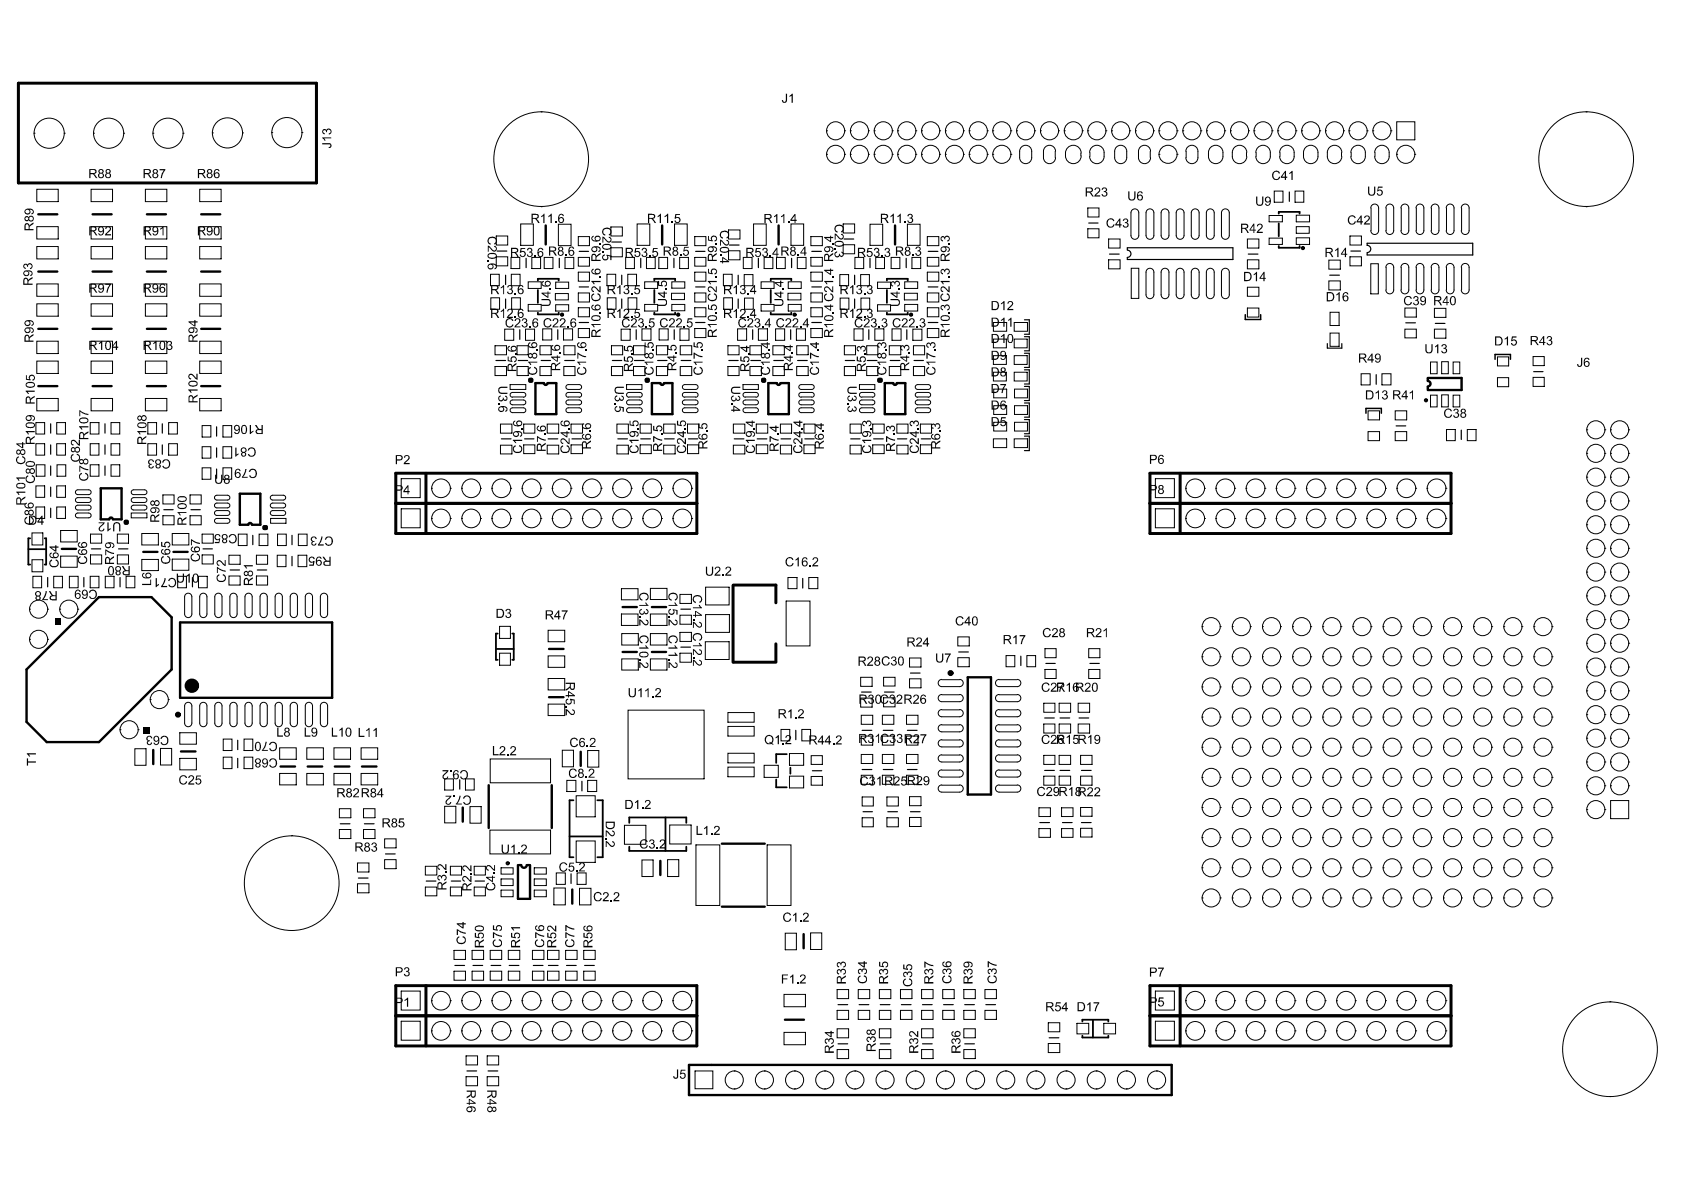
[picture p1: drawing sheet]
<svg xmlns="http://www.w3.org/2000/svg" width="297mm" height="210mm" viewBox="0 0 297 210" stroke-linecap="round" stroke-linejoin="round" font-family="sans-serif">
<g fill="none" stroke="#000" stroke-width=".18">
<path d="M95.5 19.7h.1M279.8 19.7h.1M6 23.5h.1M6 23.5a2.66 2.66 0 0 0 2.7 2.7 2.66 2.66 0 0 0 2.6-2.7M6 23.5a2.66 2.66 0 0 1 2.7-2.7 2.66 2.66 0 0 1 2.6 2.7M6.5 40h3.8v2.2h-3.8zM6.5 33.4h3.8v2.2h-3.8zM11.3 23.5h.1M16.1 40h3.7v2.2h-3.7zM16.1 33.4h3.7v2.2h-3.7zM16.5 23.5h.1M16.5 23.5a2.66 2.66 0 0 0 2.7 2.7 2.66 2.66 0 0 0 2.6-2.7"/>
<path d="M16.5 23.5a2.66 2.66 0 0 1 2.7-2.7 2.66 2.66 0 0 1 2.6 2.7M21.8 23.5h.1M25.6 40h3.8v2.2h-3.8zM25.6 33.4h3.8v2.2h-3.8zM27 23.5h.1M27 23.5a2.66 2.66 0 0 0 2.6 2.7 2.66 2.66 0 0 0 2.7-2.7M27 23.5a2.66 2.66 0 0 1 2.6-2.7 2.66 2.66 0 0 1 2.7 2.7M32.3 23.5h.1M35.2 40h3.8v2.2h-3.8zM35.2 33.4h3.8v2.2h-3.8zM37.5 23.4h.1M37.5 23.4a2.66 2.66 0 0 0 2.6 2.7 2.66 2.66 0 0 0 2.7-2.7"/>
<path d="M37.5 23.4a2.66 2.66 0 0 1 2.6-2.6 2.66 2.66 0 0 1 2.7 2.6M42.8 23.4h.1M47.9 23.4h.1M47.9 23.4a2.66 2.66 0 0 0 2.7 2.6 2.66 2.66 0 0 0 2.7-2.6M47.9 23.4a2.66 2.66 0 0 1 2.7-2.7 2.66 2.66 0 0 1 2.7 2.7M53.3 23.4h.1M91.8 39.5h2.3v3.8h-2.3zM95.5 36.5h.1M98.5 39.6h2.2v3.7h-2.2zM112.4 39.5h2.2v3.8h-2.2zM119 39.5h2.2v3.8h-2.2zM132.9 39.5h2.3v3.8h-2.3z"/>
<path d="M139.5 39.5h2.3v3.8h-2.3zM145.8 23.1h.1M145.8 23.1a1.6 1.6 0 0 0 1.6 1.6 1.6 1.6 0 0 0 1.6-1.6M145.8 23.1a1.6 1.6 0 0 1 1.6-1.6 1.6 1.6 0 0 1 1.6 1.6M145.8 27.2h.1M145.8 27.2a1.6 1.6 0 0 0 1.6 1.6 1.6 1.6 0 0 0 1.6-1.6M145.8 27.2a1.6 1.6 0 0 1 1.6-1.6 1.6 1.6 0 0 1 1.6 1.6M148.7 39.5h2v1.6h-2zM149 23.1h.1M149 27.2h.1M150 23.1h.1M150 23.1a1.6 1.6 0 0 0 1.6 1.6 1.6 1.6 0 0 0 1.6-1.6"/>
<path d="M150 23.1a1.6 1.6 0 0 1 1.6-1.6 1.6 1.6 0 0 1 1.6 1.6M150 27.2h.1M150 27.2a1.6 1.6 0 0 0 1.6 1.6 1.6 1.6 0 0 0 1.6-1.6M150 27.2a1.6 1.6 0 0 1 1.6-1.6 1.6 1.6 0 0 1 1.6 1.6M153.2 23.1h.1M153.2 27.2h.1M153.5 39.6h2.2v3.7h-2.2zM154.2 23.1h.1M154.2 23.1a1.6 1.6 0 0 0 1.6 1.6 1.6 1.6 0 0 0 1.6-1.6M154.2 23.1a1.6 1.6 0 0 1 1.6-1.6 1.6 1.6 0 0 1 1.6 1.6M154.2 27.2h.1M154.2 27.2a1.6 1.6 0 0 0 1.6 1.6 1.6 1.6 0 0 0 1.6-1.6"/>
<path d="M154.2 27.2a1.6 1.6 0 0 1 1.6-1.6 1.6 1.6 0 0 1 1.6 1.6M157.4 23.1h.1M157.4 27.2h.1M158.4 23.1h.1M158.4 23.1a1.6 1.6 0 0 0 1.6 1.6 1.6 1.6 0 0 0 1.5-1.6M158.4 23.1a1.6 1.6 0 0 1 1.6-1.6 1.6 1.6 0 0 1 1.5 1.6M158.4 27.2h.1M158.4 27.2a1.6 1.6 0 0 0 1.6 1.6 1.6 1.6 0 0 0 1.5-1.6M158.4 27.2a1.6 1.6 0 0 1 1.6-1.6 1.6 1.6 0 0 1 1.5 1.6M160.1 39.6h2.2v3.7h-2.2zM161.5 23.1h.1M161.5 27.2h.1"/>
<path d="M162.6 23.1h.1M162.6 23.1a1.6 1.6 0 0 0 1.6 1.6 1.6 1.6 0 0 0 1.6-1.6M162.6 23.1a1.6 1.6 0 0 1 1.6-1.6 1.6 1.6 0 0 1 1.6 1.6M162.6 27.2h.1M162.6 27.2a1.6 1.6 0 0 0 1.6 1.6 1.6 1.6 0 0 0 1.6-1.6M162.6 27.2a1.6 1.6 0 0 1 1.6-1.6 1.6 1.6 0 0 1 1.6 1.6M165.8 23.1h.1M165.8 27.2h.1M166.8 23.1h.1M166.8 23.1a1.6 1.6 0 0 0 1.6 1.6 1.6 1.6 0 0 0 1.6-1.6M166.8 23.1a1.6 1.6 0 0 1 1.6-1.6 1.6 1.6 0 0 1 1.6 1.6M166.8 27.2h.1"/>
<path d="M166.8 27.2a1.6 1.6 0 0 0 1.6 1.6 1.6 1.6 0 0 0 1.6-1.6M166.8 27.2a1.6 1.6 0 0 1 1.6-1.6 1.6 1.6 0 0 1 1.6 1.6M170 23.1h.1M170 27.2h.1M171 23.1h.1M171 23.1a1.6 1.6 0 0 0 1.6 1.6 1.6 1.6 0 0 0 1.6-1.6M171 23.1a1.6 1.6 0 0 1 1.6-1.6 1.6 1.6 0 0 1 1.6 1.6M171 27.2h.1M171 27.2a1.6 1.6 0 0 0 1.6 1.6 1.6 1.6 0 0 0 1.6-1.6M171 27.2a1.6 1.6 0 0 1 1.6-1.6 1.6 1.6 0 0 1 1.6 1.6M174.2 23.1h.1M174.2 27.2h.1"/>
<path d="M175.1 23.1h.1M175.1 23.1a1.6 1.6 0 0 0 1.6 1.6 1.6 1.6 0 0 0 1.6-1.6M175.1 23.1a1.6 1.6 0 0 1 1.6-1.6 1.6 1.6 0 0 1 1.6 1.6M175.1 27.2h.1M175.1 27.2a1.6 1.6 0 0 0 1.6 1.6 1.6 1.6 0 0 0 1.6-1.6M175.1 27.2a1.6 1.6 0 0 1 1.6-1.6 1.6 1.6 0 0 1 1.6 1.6M178.3 23.1h.1M178.3 27.2h.1M179.3 23.1h.1M179.3 23.1a1.6 1.6 0 0 0 1.6 1.6 1.6 1.6 0 0 0 1.6-1.6M179.3 23.1a1.6 1.6 0 0 1 1.6-1.6 1.6 1.6 0 0 1 1.6 1.6M180.1 26.1a1.06 1.06 0 0 1 1.1-.4 1.06 1.06 0 0 1 .8 1v1.1a1.06 1.06 0 0 1-1.1 1.1 1.06 1.06 0 0 1-1-1.1v-1.1z"/>
<path d="M182.5 23.1h.1M183.5 23.1h.1M183.5 23.1a1.6 1.6 0 0 0 1.6 1.6 1.6 1.6 0 0 0 1.6-1.6M183.5 23.1a1.6 1.6 0 0 1 1.6-1.6 1.6 1.6 0 0 1 1.6 1.6M186.1 26.7v1.1M186.2 26.7a1.06 1.06 0 0 0-1.1-1.1 1.06 1.06 0 0 0-1 1.1v1.1a1.06 1.06 0 0 0 1 1.1 1.06 1.06 0 0 0 1.1-1.1M186.7 23.1h.1M187.7 23.1h.1M187.7 23.1a1.6 1.6 0 0 0 1.6 1.6 1.6 1.6 0 0 0 1.6-1.6M187.7 23.1a1.6 1.6 0 0 1 1.6-1.6 1.6 1.6 0 0 1 1.6 1.6M190.7 27v.5M190.7 27a1.42 1.42 0 0 0-1.7-1.4 1.42 1.42 0 0 0-1.1 1.9 1.38 1.38 0 0 0 1.4 1.4 1.38 1.38 0 0 0 1.4-1.4"/>
<path d="M190.9 23.1h.1M191.9 23.1h.1M191.9 23.1a1.6 1.6 0 0 0 1.6 1.6 1.6 1.6 0 0 0 1.6-1.6M191.9 23.1a1.6 1.6 0 0 1 1.6-1.6 1.6 1.6 0 0 1 1.6 1.6M191.9 36.7h1.9v1.6h-1.9zM192.2 26.9a1.28 1.28 0 0 1 1.3-1.3 1.28 1.28 0 0 1 1.3 1.3 1.43 1.43 0 0 1-1.7 1.9 1.28 1.28 0 0 1-.9-1.2M192.3 26.9v.7M195.1 23.1h.1M196.1 23.1h.1M196.1 23.1a1.6 1.6 0 0 0 1.6 1.6 1.6 1.6 0 0 0 1.6-1.6M196.1 23.1a1.6 1.6 0 0 1 1.6-1.6 1.6 1.6 0 0 1 1.6 1.6M196.8 26.1a1.06 1.06 0 0 1 1.2-.4 1.06 1.06 0 0 1 .7 1v1.1a1.06 1.06 0 0 1-1 1.1 1.06 1.06 0 0 1-1.1-1.1v-1.1z"/>
<path d="M199.3 23.1h.1M199.7 37a.69 .69 0 0 1 .7-.1 .69 .69 0 0 1 .5 .6v4a.69 .69 0 0 1-.7 .7 .69 .69 0 0 1-.7-.7v-4zM200.3 23.1h.1M200.3 23.1a1.6 1.6 0 0 0 1.6 1.6 1.6 1.6 0 0 0 1.6-1.6M200.3 23.1a1.6 1.6 0 0 1 1.6-1.6 1.6 1.6 0 0 1 1.6 1.6M202.4 37a.69 .69 0 0 1 .7-.1 .69 .69 0 0 1 .4 .6v4a.69 .69 0 0 1-.7 .7 .69 .69 0 0 1-.7-.7v-4zM202.9 26.7v1.1M202.9 26.7a1.06 1.06 0 0 0-1-1.1 1.06 1.06 0 0 0-1.1 1.1v1.1a1.06 1.06 0 0 0 1.1 1.1 1.06 1.06 0 0 0 1-1.1M203.5 23.1h.1M204.4 23.1h.1M204.4 23.1a1.6 1.6 0 0 0 1.6 1.6 1.6 1.6 0 0 0 1.6-1.6M204.4 23.1a1.6 1.6 0 0 1 1.6-1.6 1.6 1.6 0 0 1 1.6 1.6"/>
<path d="M204.4 27.2h.1M204.4 27.2a1.6 1.6 0 0 0 1.6 1.6 1.6 1.6 0 0 0 1.6-1.6M204.4 27.2a1.6 1.6 0 0 1 1.6-1.6 1.6 1.6 0 0 1 1.6 1.6M205 37a.69 .69 0 0 1 .8-.1 .69 .69 0 0 1 .4 .6v4a.69 .69 0 0 1-.7 .7 .69 .69 0 0 1-.7-.7v-4zM207.6 23.1h.1M207.6 27.2h.1M207.7 37a.69 .69 0 0 1 .7-.1 .69 .69 0 0 1 .5 .6v4a.69 .69 0 0 1-.7 .7 .69 .69 0 0 1-.7-.7v-4zM208.6 23.1h.1M208.6 23.1a1.6 1.6 0 0 0 1.6 1.6 1.6 1.6 0 0 0 1.6-1.6M208.6 23.1a1.6 1.6 0 0 1 1.6-1.6 1.6 1.6 0 0 1 1.6 1.6M209.2 26.7a1.06 1.06 0 0 1 1-1.1 1.06 1.06 0 0 1 1.1 1.1v1.1a1.06 1.06 0 0 1-1.1 1.1 1.06 1.06 0 0 1-1-1.1M209.2 26.7v1.1"/>
<path d="M210.3 37a.69 .69 0 0 1 .8-.1 .69 .69 0 0 1 .4 .6v4a.69 .69 0 0 1-.7 .7 .69 .69 0 0 1-.7-.7v-4zM211.8 23.1h.1M212.8 23.1h.1M212.8 23.1a1.6 1.6 0 0 0 1.6 1.6 1.6 1.6 0 0 0 1.6-1.6M212.8 23.1a1.6 1.6 0 0 1 1.6-1.6 1.6 1.6 0 0 1 1.6 1.6M213 37a.69 .69 0 0 1 .7-.1 .69 .69 0 0 1 .5 .6v4a.69 .69 0 0 1-.7 .7 .69 .69 0 0 1-.7-.7v-4zM213.4 26.1a1.28 1.28 0 0 1 1.4-.4 1.28 1.28 0 0 1 .9 1.2 1.43 1.43 0 0 1-1.7 1.9 1.77 1.77 0 0 1-.6-2.7zM215.7 37a.69 .69 0 0 1 .7-.1 .69 .69 0 0 1 .4 .6v4a.69 .69 0 0 1-.7 .7 .69 .69 0 0 1-.6-.7v-4zM216 23.1h.1M217 23.1h.1M217 23.1a1.6 1.6 0 0 0 1.6 1.6 1.6 1.6 0 0 0 1.6-1.6M217 23.1a1.6 1.6 0 0 1 1.6-1.6 1.6 1.6 0 0 1 1.6 1.6"/>
<path d="M219.9 26.9v.7M219.9 26.9a1.28 1.28 0 0 0-1.3-1.3 1.28 1.28 0 0 0-1.2 1.3 1.43 1.43 0 0 0 1.6 1.9 1.28 1.28 0 0 0 .9-1.2M220.2 23.1h.1M221.2 23.1h.1M221.2 23.1a1.6 1.6 0 0 0 1.6 1.6 1.6 1.6 0 0 0 1.6-1.6M221.2 23.1a1.6 1.6 0 0 1 1.6-1.6 1.6 1.6 0 0 1 1.6 1.6M221.5 26.9a1.28 1.28 0 0 1 1.3-1.3 1.28 1.28 0 0 1 1.3 1.3 1.43 1.43 0 0 1-1.7 1.9 1.28 1.28 0 0 1-.9-1.2M221.6 26.9v.7M223.9 38h2.3v1.1h-2.3zM224.4 23.1h.1M224.8 33.7h1.5v2h-1.5zM225.4 23.1h.1"/>
<path d="M225.4 23.1a1.6 1.6 0 0 0 1.6 1.6 1.6 1.6 0 0 0 1.6-1.6M225.4 23.1a1.6 1.6 0 0 1 1.6-1.6 1.6 1.6 0 0 1 1.6 1.6M225.7 26.9a1.28 1.28 0 0 1 1.3-1.3 1.28 1.28 0 0 1 1.3 1.3 1.43 1.43 0 0 1-1.7 1.9 1.28 1.28 0 0 1-.9-1.2M225.8 26.9v.7M228.4 33.7h1.6v2h-1.6zM228.6 23.1h.1M228.6 38h2.4v1.1h-2.4zM228.6 40h2.3v1.1h-2.3zM229.6 23.1h.1M229.6 23.1a1.6 1.6 0 0 0 1.6 1.6 1.6 1.6 0 0 0 1.6-1.6M229.6 23.1a1.6 1.6 0 0 1 1.6-1.6 1.6 1.6 0 0 1 1.6 1.6M230.2 26.1a1.28 1.28 0 0 1 1.4-.4 1.28 1.28 0 0 1 .9 1.2 1.43 1.43 0 0 1-1.7 1.9 1.77 1.77 0 0 1-.6-2.7z"/>
<path d="M232.8 23.1h.1M233.8 23.1h.1M233.8 23.1a1.6 1.6 0 0 0 1.6 1.6 1.6 1.6 0 0 0 1.6-1.6M233.8 23.1a1.6 1.6 0 0 1 1.6-1.6 1.6 1.6 0 0 1 1.6 1.6M236.6 26.9v.7M236.7 26.9a1.28 1.28 0 0 0-1.3-1.3 1.28 1.28 0 0 0-1.3 1.3 1.43 1.43 0 0 0 1.7 1.9 1.28 1.28 0 0 0 .9-1.2M237 23.1h.1M238 23.1h.1M238 23.1a1.6 1.6 0 0 0 1.6 1.6 1.6 1.6 0 0 0 1.6-1.6M238 23.1a1.6 1.6 0 0 1 1.6-1.6 1.6 1.6 0 0 1 1.6 1.6M238.3 26.9a1.28 1.28 0 0 1 1.3-1.3 1.28 1.28 0 0 1 1.2 1.3 1.43 1.43 0 0 1-1.6 1.9 1.28 1.28 0 0 1-.9-1.2M238.3 26.9v.7"/>
<path d="M241.2 23.1h.1M241.8 36.7a.69 .69 0 0 1 .7-.7 .69 .69 0 0 1 .7 .7v4a.69 .69 0 0 1-.7 .7 .69 .69 0 0 1-.7-.7M241.8 36.7v4M242.2 23.1h.1M242.2 23.1a1.6 1.6 0 0 0 1.6 1.6 1.6 1.6 0 0 0 1.6-1.6M242.2 23.1a1.6 1.6 0 0 1 1.6-1.6 1.6 1.6 0 0 1 1.6 1.6M242.5 26.9a1.28 1.28 0 0 1 1.3-1.3 1.28 1.28 0 0 1 1.2 1.3 1.43 1.43 0 0 1-1.6 1.9 1.28 1.28 0 0 1-.9-1.2M242.5 26.9v.7M244.5 36.7a.69 .69 0 0 1 .6-.7 .69 .69 0 0 1 .7 .7v4a.69 .69 0 0 1-.7 .7 .69 .69 0 0 1-.6-.7M244.5 36.7v4M245.4 23.1h.1M246.4 21.5h3.2v3.2h-3.2z"/>
<path d="M246.4 27.2h.1M246.4 27.2a1.6 1.6 0 0 0 1.6 1.6 1.6 1.6 0 0 0 1.6-1.6M246.4 27.2a1.6 1.6 0 0 1 1.6-1.6 1.6 1.6 0 0 1 1.6 1.6M247.1 36.7a.69 .69 0 0 1 .7-.7 .69 .69 0 0 1 .7 .7v4a.69 .69 0 0 1-.7 .7 .69 .69 0 0 1-.7-.7M247.2 36.7v4M249.6 27.2h.1M249.8 36.7a.69 .69 0 0 1 .7-.7 .69 .69 0 0 1 .7 .7v4a.69 .69 0 0 1-.7 .7 .69 .69 0 0 1-.7-.7M249.8 36.7v4M252.4 36.7a.69 .69 0 0 1 .7-.7 .69 .69 0 0 1 .7 .7v4a.69 .69 0 0 1-.7 .7 .69 .69 0 0 1-.7-.7M252.5 36.7v4M255.1 36.7a.69 .69 0 0 1 .7-.7 .69 .69 0 0 1 .7 .7v4a.69 .69 0 0 1-.7 .7 .69 .69 0 0 1-.7-.7M255.1 36.7v4"/>
<path d="M257.8 36.7a.69 .69 0 0 1 .6-.7 .69 .69 0 0 1 .7 .7v4a.69 .69 0 0 1-.7 .7 .69 .69 0 0 1-.6-.7M257.8 36.7v4M279.8 36.5h.1M6.5 53.6h3.8v2.2h-3.8zM6.5 50.1h3.8v2.2h-3.8zM6.5 43.5h3.8v2.2h-3.8zM16.1 53.6h3.7v2.2h-3.7zM16.1 50.1h3.7v2.2h-3.7zM16.1 43.5h3.7v2.2h-3.7zM25.6 53.6h3.8v2.2h-3.8zM25.6 50.1h3.8v2.2h-3.8zM25.6 43.5h3.8v2.2h-3.8z"/>
<path d="M35.2 53.6h3.8v2.2h-3.8zM35.2 50.1h3.8v2.2h-3.8zM35.2 43.5h3.8v2.2h-3.8zM86.5 48.4h1.6v2h-1.6zM86.6 52.5h1.5v2h-1.5zM87.5 45.3h2.1v1.6h-2.1zM87.5 41.6h2.1v1.6h-2.1zM89 58.1h1.6v1.9h-1.6zM90.1 45.4h1.6v2h-1.6zM90.2 48.4h1.5v2h-1.5zM90.2 52.5h1.6v2h-1.6zM92.7 58.1h1.6v1.9h-1.6z"/>
<path d="M93.2 53.7h2.3v1.2h-2.3zM93.2 49.7h2.3v1.2h-2.3zM93.8 45.4h1.6v2h-1.6zM95.7 58h1.6v2h-1.6zM96 45.4h1.5v2h-1.5zM98 51.8h2.2v1.1h-2.2zM98 53.8h2.3v1.1h-2.3zM98 49.8h2.3v1.1h-2.3zM99.4 58h1.6v2h-1.6zM99.7 45.4h1.5v2h-1.5zM102 58h2v1.5h-2zM102 54.3h2v1.6h-2z"/>
<path d="M102 45.4h2v1.5h-2zM102 41.7h2v1.6h-2zM102 48h2v1.6h-2zM102 51.7h2v1.6h-2zM107.1 48.4h1.5v2h-1.5zM107.1 52.5h1.6v2h-1.6zM107.8 40h2v1.6h-2zM107.8 43.7h2v1.6h-2zM109.6 58.1h1.6v1.9h-1.6zM110.4 45.4h1.5v2h-1.5zM110.7 48.4h1.6v2h-1.6zM110.8 52.5h1.5v2h-1.5z"/>
<path d="M113.2 58h1.6v2h-1.6zM113.7 53.7h2.3v1.2h-2.3zM113.7 49.7h2.3v1.2h-2.3zM114 45.4h1.6v2h-1.6zM116.2 45.4h1.6v2h-1.6zM116.3 58h1.6v2h-1.6zM118.4 51.7h2.3v1.1h-2.3zM118.5 53.7h2.3v1.1h-2.3zM118.5 49.7h2.3v1.1h-2.3zM119.9 45.4h1.5v2h-1.5zM119.9 58h1.6v2h-1.6zM122.5 58h2v1.5h-2z"/>
<path d="M122.5 54.3h2v1.6h-2zM122.5 45.4h2v1.5h-2zM122.5 41.7h2v1.6h-2zM122.5 48h2v1.6h-2zM122.5 51.7h2v1.6h-2zM127.6 48.4h1.5v2h-1.5zM127.7 52.5h1.5v2h-1.5zM128.5 44.2h2v1.6h-2zM128.5 40.6h2v1.6h-2zM130.1 58h1.6v2h-1.6zM131.1 45.4h1.6v2h-1.6zM131.3 48.4h1.5v2h-1.5z"/>
<path d="M131.3 52.6h1.6v1.9h-1.6zM133.8 58h1.6v2h-1.6zM134.3 53.7h2.2v1.2h-2.2zM134.3 49.7h2.2v1.2h-2.2zM134.8 45.4h1.5v2h-1.5zM136.8 58h1.6v2h-1.6zM137 45.4h1.5v2h-1.5zM139 51.7h2.3v1.2h-2.3zM139 53.7h2.3v1.2h-2.3zM139 49.7h2.3v1.2h-2.3zM140.5 58h1.6v2h-1.6zM140.6 45.4h1.6v2h-1.6z"/>
<path d="M143 58h2.1v1.5h-2.1zM143 54.3h2.1v1.6h-2.1zM143 45.4h2.1v1.5h-2.1zM143 41.7h2.1v1.6h-2.1zM143 48h2.1v1.6h-2.1zM143 51.7h2.1v1.6h-2.1zM148.1 48.4h1.6v2h-1.6zM148.2 52.6h1.5v1.9h-1.5zM148.7 43.2h2v1.6h-2zM150.6 58h1.6v2h-1.6zM150.8 45.4h1.5v2h-1.5zM151.8 48.4h1.6v2h-1.6z"/>
<path d="M151.9 52.6h1.5v1.9h-1.5zM154.3 58h1.6v2h-1.6zM154.5 45.4h1.5v2h-1.5zM154.8 53.8h2.3v1.1h-2.3zM154.8 49.8h2.3v1.1h-2.3zM157.2 45.4h1.5v2h-1.5zM157.3 58h1.6v2h-1.6zM159.5 51.7h2.3v1.2h-2.3zM159.6 53.7h2.3v1.2h-2.3zM159.6 49.7h2.3v1.2h-2.3zM160.9 45.4h1.5v2h-1.5zM161 58.1h1.6v1.9h-1.6z"/>
<path d="M163.6 58h2v1.5h-2zM163.6 54.3h2v1.6h-2zM163.6 45.4h2v1.5h-2zM163.6 41.7h2v1.6h-2zM163.6 48h2v1.6h-2zM163.6 51.7h2v1.6h-2zM175.2 56.9h2.4v1.5h-2.4zM175.2 59.8h2.3v1.6h-2.3zM178.9 56.9h2.3v1.5h-2.3zM178.9 59.8h2.3v1.6h-2.3zM191.9 40.4h1.9v1.5h-1.9zM195.5 45.8h2.1v1.6h-2.1z"/>
<path d="M195.5 42.2h2.1v1.6h-2.1zM199.5 47.3h1.4v5.3h-1.4zM202.4 47.5a.69 .69 0 0 1 .7-.1 .69 .69 0 0 1 .4 .6v4a.69 .69 0 0 1-.7 .7 .69 .69 0 0 1-.7-.7v-4zM205 47.5a.69 .69 0 0 1 .8-.1 .69 .69 0 0 1 .4 .6v4a.69 .69 0 0 1-.7 .7 .69 .69 0 0 1-.7-.7v-4zM207.7 47.5a.69 .69 0 0 1 .7-.1 .69 .69 0 0 1 .5 .6v4a.69 .69 0 0 1-.7 .7 .69 .69 0 0 1-.7-.7v-4zM210.3 47.5a.69 .69 0 0 1 .8-.1 .69 .69 0 0 1 .4 .6v4a.69 .69 0 0 1-.7 .7 .69 .69 0 0 1-.7-.7v-4zM213 47.5a.69 .69 0 0 1 .7-.1 .69 .69 0 0 1 .5 .6v4a.69 .69 0 0 1-.7 .7 .69 .69 0 0 1-.7-.7v-4zM215.7 47.5a.69 .69 0 0 1 .7-.1 .69 .69 0 0 1 .4 .6v4a.69 .69 0 0 1-.7 .7 .69 .69 0 0 1-.6-.7v-4zM220 54.3h2v1.6h-2zM220 50.7h2v1.6h-2zM220 45.8h2v1.6h-2zM220 42.2h2v1.6h-2z"/>
<path d="M223.9 42h2.3v1.1h-2.3zM228.6 41.9h2.4v1.2h-2.4zM234.4 49.6h2v1.5h-2zM234.4 45.9h2v1.6h-2zM234.6 58.7h1.6v2.4h-1.6zM234.6 55.1h1.6v2.3h-1.6zM238.1 45.3h2v1.6h-2zM238.1 41.6h2v1.6h-2zM241.8 46.5h1.3v5.3h-1.3zM244.5 47.2a.69 .69 0 0 1 .6-.7 .69 .69 0 0 1 .7 .7v3.9a.69 .69 0 0 1-.7 .7 .69 .69 0 0 1-.6-.7M244.5 47.2v3.9M247.1 47.2a.69 .69 0 0 1 .7-.7 .69 .69 0 0 1 .7 .7v3.9a.69 .69 0 0 1-.7 .7 .69 .69 0 0 1-.7-.7"/>
<path d="M247.2 47.2v3.9M247.8 58.1h2v1.5h-2zM247.8 54.3h2v1.6h-2zM249.8 47.2a.69 .69 0 0 1 .7-.7 .69 .69 0 0 1 .7 .7v3.9a.69 .69 0 0 1-.7 .7 .69 .69 0 0 1-.7-.7M249.8 47.2v3.9M252.4 47.2a.69 .69 0 0 1 .7-.7 .69 .69 0 0 1 .7 .7v3.9a.69 .69 0 0 1-.7 .7 .69 .69 0 0 1-.7-.7M252.5 47.2v3.9M253 58.1h2v1.6h-2zM253 54.4h2v1.6h-2zM255.1 47.2a.69 .69 0 0 1 .7-.7 .69 .69 0 0 1 .7 .7v3.9a.69 .69 0 0 1-.7 .7 .69 .69 0 0 1-.7-.7M255.1 47.2v3.9M257.8 47.2a.69 .69 0 0 1 .6-.7 .69 .69 0 0 1 .7 .7v3.9a.69 .69 0 0 1-.7 .7 .69 .69 0 0 1-.6-.7"/>
<path d="M257.8 47.2v3.9M6.3 78.3h1.6v2h-1.6zM6.3 74.5h1.6v2.1h-1.6zM6.5 70.3h3.8v2.2h-3.8zM6.5 63.7h3.8v2.2h-3.8zM6.5 60.2h3.8v2.2h-3.8zM10 78.3h1.5v2h-1.5zM10 74.5h1.5v2.1h-1.5zM15.9 78.3h1.6v2h-1.6zM15.9 74.5h1.6v2.1h-1.6zM16.1 70.3h3.7v2.2h-3.7zM16.1 63.7h3.7v2.2h-3.7z"/>
<path d="M16.1 60.2h3.7v2.2h-3.7zM19.6 78.3h1.5v2h-1.5zM19.6 74.5h1.5v2.1h-1.5zM25.6 70.3h3.8v2.2h-3.8zM25.6 60.2h3.8v2.2h-3.8zM25.6 63.7h3.8v2.2h-3.8zM26.1 78.3h1.5v2h-1.5zM26.1 74.5h1.5v2.1h-1.5zM29.7 78.3h1.6v2h-1.6zM29.7 74.5h1.6v2.1h-1.6zM35.2 70.3h3.8v2.2h-3.8zM35.2 63.7h3.8v2.2h-3.8z"/>
<path d="M35.2 60.2h3.8v2.2h-3.8zM35.7 78.8h1.5v2h-1.5zM35.7 75.1h1.5v2h-1.5zM39.3 78.8h1.6v2h-1.6zM39.3 75.1h1.6v2h-1.6zM87.3 61h2v1.6h-2zM87.3 64.7h2v1.5h-2zM88.3 78.5h2v1.6h-2zM88.3 74.8h2v1.6h-2zM90 67.8h2.7v.9h-2.7zM90 70.8l.4-.2h1.9a.43 .43 0 0 1 .4 .4 .43 .43 0 0 1-.4 .4h-1.9a.43 .43 0 0 1-.4-.6zM90 72.1l.4-.2h1.9a.43 .43 0 0 1 .4 .5 .43 .43 0 0 1-.4 .4h-1.9a.43 .43 0 0 1-.4-.7z"/>
<path d="M90.4 70.1a.43 .43 0 0 1-.4-.5 .43 .43 0 0 1 .4-.4h1.9a.43 .43 0 0 1 .4 .4 .43 .43 0 0 1-.4 .5M90.4 70h1.9M91.2 64.7h2v1.5h-2zM91.2 61h2v1.6h-2zM92.4 78.5h1.9v1.5h-1.9zM92.4 74.8h1.9v1.6h-1.9zM95.2 64.7h2v1.5h-2zM95.2 61h2v1.6h-2zM96.5 78.5h2v1.6h-2zM96.5 74.8h2v1.6h-2zM99.5 64.7h1.9v1.5h-1.9zM99.5 61h1.9v1.6h-1.9z"/>
<path d="M99.9 70.8l.3-.2h2a.43 .43 0 0 1 .4 .4 .43 .43 0 0 1-.4 .4h-2a.43 .43 0 0 1-.3-.6zM99.9 72.1l.3-.2h2a.43 .43 0 0 1 .4 .5 .43 .43 0 0 1-.4 .4h-2a.43 .43 0 0 1-.3-.7zM99.9 68.1l.3-.3h2a.43 .43 0 0 1 .4 .5 .43 .43 0 0 1-.4 .4h-2a.43 .43 0 0 1-.3-.6zM100.2 70.1a.43 .43 0 0 1-.4-.5 .43 .43 0 0 1 .4-.4h2a.43 .43 0 0 1 .4 .4 .43 .43 0 0 1-.4 .5M100.2 70h2M100.7 78.5h2v1.5h-2zM100.7 74.8h2v1.6h-2zM107.9 61h1.9v1.6h-1.9zM107.9 64.7h1.9v1.5h-1.9zM108.8 78.5h2v1.6h-2zM108.8 74.8h2v1.6h-2zM110.5 67.8h2.7v.9h-2.7z"/>
<path d="M110.6 70.8l.3-.2h2a.43 .43 0 0 1 .4 .4 .43 .43 0 0 1-.4 .4h-2a.43 .43 0 0 1-.3-.6zM110.6 72.1l.3-.2h2a.43 .43 0 0 1 .4 .5 .43 .43 0 0 1-.4 .4h-2a.43 .43 0 0 1-.3-.7zM110.9 70.1a.43 .43 0 0 1-.4-.5 .43 .43 0 0 1 .4-.4h2a.43 .43 0 0 1 .4 .4 .43 .43 0 0 1-.4 .5M110.9 70h2M111.7 64.7h2.1v1.5h-2.1zM111.7 61h2.1v1.6h-2.1zM112.9 78.5h2v1.5h-2zM112.9 74.8h2v1.6h-2zM115.8 64.7h2v1.5h-2zM115.8 61h2v1.6h-2zM117.1 78.5h2v1.6h-2zM117.1 74.8h2v1.6h-2z"/>
<path d="M120 64.7h2v1.5h-2zM120 61h2v1.6h-2zM120.4 70.8l.4-.2h1.9a.43 .43 0 0 1 .4 .4 .43 .43 0 0 1-.4 .4h-1.9a.43 .43 0 0 1-.4-.6zM120.4 72.1l.4-.2h1.9a.43 .43 0 0 1 .4 .5 .43 .43 0 0 1-.4 .4h-1.9a.43 .43 0 0 1-.4-.7zM120.4 68.1l.4-.3h1.9a.43 .43 0 0 1 .4 .5 .43 .43 0 0 1-.4 .4h-1.9a.43 .43 0 0 1-.4-.6zM120.8 70.1a.43 .43 0 0 1-.4-.5 .43 .43 0 0 1 .4-.4h1.9a.43 .43 0 0 1 .4 .4 .43 .43 0 0 1-.4 .5M120.8 70h1.9M121.3 78.5h1.9v1.5h-1.9zM121.3 74.8h1.9v1.6h-1.9zM128.4 61h2v1.6h-2zM128.4 64.7h2v1.5h-2zM129.4 78.5h2v1.6h-2z"/>
<path d="M129.4 74.8h2v1.6h-2zM131.1 67.8h2.7v.9h-2.7zM131.1 70.8l.4-.2h1.8a.43 .43 0 0 1 .5 .4 .43 .43 0 0 1-.5 .4h-1.8a.43 .43 0 0 1-.4-.6zM131.1 72.1l.4-.2h1.8a.43 .43 0 0 1 .5 .5 .43 .43 0 0 1-.5 .4h-1.8a.43 .43 0 0 1-.4-.7zM131.5 70.1a.43 .43 0 0 1-.4-.5 .43 .43 0 0 1 .4-.4h1.8a.43 .43 0 0 1 .5 .4 .43 .43 0 0 1-.5 .5M131.5 70h1.8M132.3 64.7h2v1.5h-2zM132.3 61h2v1.6h-2zM133.4 78.5h2v1.5h-2zM133.4 74.8h2v1.6h-2zM136.3 64.7h2v1.5h-2zM136.3 61h2v1.6h-2z"/>
<path d="M137.7 78.5h1.9v1.6h-1.9zM137.7 74.8h1.9v1.6h-1.9zM140.5 64.7h2.1v1.5h-2.1zM140.5 61h2.1v1.6h-2.1zM141 70.8l.3-.2h1.9a.43 .43 0 0 1 .4 .4 .43 .43 0 0 1-.4 .4h-1.9a.43 .43 0 0 1-.3-.6zM141 72.1l.3-.2h1.9a.43 .43 0 0 1 .4 .5 .43 .43 0 0 1-.4 .4h-1.9a.43 .43 0 0 1-.3-.7zM141 68.1l.3-.3h1.9a.43 .43 0 0 1 .4 .5 .43 .43 0 0 1-.4 .4h-1.9a.43 .43 0 0 1-.3-.6zM141.3 70.1a.43 .43 0 0 1-.4-.5 .43 .43 0 0 1 .4-.4h1.9a.43 .43 0 0 1 .4 .4 .43 .43 0 0 1-.4 .5M141.3 70h1.9M141.8 78.5h2v1.5h-2zM141.8 74.8h2v1.6h-2zM148.9 61h2v1.6h-2z"/>
<path d="M148.9 64.7h2v1.5h-2zM149.9 78.5h2v1.6h-2zM149.9 74.8h2v1.6h-2zM151.6 67.8h2.7v.9h-2.7zM151.7 70.8l.3-.2h1.9a.43 .43 0 0 1 .4 .4 .43 .43 0 0 1-.4 .4h-1.9a.43 .43 0 0 1-.3-.6zM151.7 72.1l.3-.2h1.9a.43 .43 0 0 1 .4 .5 .43 .43 0 0 1-.4 .4h-1.9a.43 .43 0 0 1-.3-.7zM152 70.1a.43 .43 0 0 1-.4-.5 .43 .43 0 0 1 .4-.4h1.9a.43 .43 0 0 1 .4 .4 .43 .43 0 0 1-.4 .5M152 70h1.9M152.9 64.7h1.9v1.5h-1.9zM152.9 61h1.9v1.6h-1.9zM153.9 78.5h2.1v1.5h-2.1zM153.9 74.8h2.1v1.6h-2.1z"/>
<path d="M156.9 64.7h2v1.5h-2zM156.9 61h2v1.6h-2zM158.2 78.5h2v1.6h-2zM158.2 74.8h2v1.6h-2zM161.1 64.7h2v1.5h-2zM161.1 61h2v1.6h-2zM161.5 70.8l.4-.2h1.8a.43 .43 0 0 1 .5 .4 .43 .43 0 0 1-.5 .4h-1.8a.43 .43 0 0 1-.4-.6zM161.5 72.1l.4-.2h1.8a.43 .43 0 0 1 .5 .5 .43 .43 0 0 1-.5 .4h-1.8a.43 .43 0 0 1-.4-.7zM161.5 68.1l.4-.3h1.8a.43 .43 0 0 1 .5 .5 .43 .43 0 0 1-.5 .4h-1.8a.43 .43 0 0 1-.4-.6zM161.9 70.1a.43 .43 0 0 1-.5-.5 .43 .43 0 0 1 .5-.4h1.8a.43 .43 0 0 1 .5 .4 .43 .43 0 0 1-.5 .5M161.9 70h1.8M162.3 78.5h2v1.5h-2z"/>
<path d="M162.3 74.8h2v1.6h-2zM175.2 65.7h2.3v1.5h-2.3zM175.2 62.7h2.3v1.6h-2.3zM175.2 77.4h2.4v1.6h-2.4zM175.3 74.5h2.3v1.5h-2.3zM175.3 71.6h2.3v1.5h-2.3zM175.3 68.6h2.3v1.6h-2.3zM178.9 65.7h2.3v1.5h-2.3zM178.9 62.7h2.3v1.6h-2.3zM178.9 77.4h2.3v1.6h-2.3zM178.9 74.5h2.3v1.5h-2.3zM178.9 71.6h2.3v1.5h-2.3z"/>
<path d="M178.9 68.6h2.3v1.6h-2.3zM240.1 65.9h1.6v2h-1.6zM241.3 76.1h2v1.6h-2zM241.3 72.5h2v1.6h-2zM243.8 65.9h1.6v2h-1.6zM246.1 76.1h2v1.6h-2zM246.1 72.5h2v1.6h-2zM252.3 63.9h1.2v2h-1.2zM252.3 69.7h1.2v2.1h-1.2zM254.3 63.8h1.2v2.1h-1.2zM254.3 69.6h1.2v2.2h-1.2zM255.1 75.8h1.6v1.9h-1.6z"/>
<path d="M256.3 63.9h1.2v2h-1.2zM256.3 69.7h1.2v2.1h-1.2zM258.8 75.8h1.6v1.9h-1.6zM264.1 66.6h2v1.6h-2zM264.1 62.9h2v1.6h-2zM270.4 66.6h2v1.6h-2zM270.4 62.9h2v1.6h-2zM279.9 80h.1M279.9 80a1.6 1.6 0 0 0 1.6 1.6 1.6 1.6 0 0 0 1.6-1.6M279.9 80a1.6 1.6 0 0 1 1.6-1.6 1.6 1.6 0 0 1 1.6 1.6M279.9 75.8h.1M279.9 75.8a1.6 1.6 0 0 0 1.6 1.6 1.6 1.6 0 0 0 1.6-1.6"/>
<path d="M279.9 75.8a1.6 1.6 0 0 1 1.6-1.6 1.6 1.6 0 0 1 1.6 1.6M283.1 80h.1M283.1 75.8h.1M284.1 80h.1M284.1 80a1.6 1.6 0 0 0 1.6 1.6 1.6 1.6 0 0 0 1.6-1.6M284.1 80a1.6 1.6 0 0 1 1.6-1.6 1.6 1.6 0 0 1 1.6 1.6M284.1 75.8h.1M284.1 75.8a1.6 1.6 0 0 0 1.6 1.6 1.6 1.6 0 0 0 1.6-1.6M284.1 75.8a1.6 1.6 0 0 1 1.6-1.6 1.6 1.6 0 0 1 1.6 1.6M287.3 80h.1M287.3 75.8h.1M5.6 94h2v2.1h-2z"/>
<path d="M5.6 98.7h2v2.2h-2zM6.3 89.4h1.6v2h-1.6zM6.3 85.7h1.6v2h-1.6zM6.4 82h1.5v2h-1.5zM10 89.4h1.5v2h-1.5zM10 85.7h1.5v2h-1.5zM10.1 82h1.5v2h-1.5zM10.7 98.1h2.9v2h-2.9zM10.7 93.6h2.9v2h-2.9zM13.4 88l.3-.2h1.9a.43 .43 0 0 1 .5 .4 .43 .43 0 0 1-.5 .4h-1.9a.43 .43 0 0 1-.3-.6zM13.4 89.3l.3-.2h1.9a.43 .43 0 0 1 .5 .4 .43 .43 0 0 1-.5 .5h-1.9a.43 .43 0 0 1-.3-.7zM13.4 90.7l.3-.2h1.9a.43 .43 0 0 1 .5 .4 .43 .43 0 0 1-.5 .4h-1.9a.43 .43 0 0 1-.3-.6z"/>
<path d="M13.4 86.6l.3-.2h1.9a.43 .43 0 0 1 .5 .4 .43 .43 0 0 1-.5 .4h-1.9a.43 .43 0 0 1-.3-.6zM15.9 82h1.6v2h-1.6zM16 94.2h1.9v1.6h-1.9zM16 97.9h1.9v1.6h-1.9zM19.6 82h1.5v2h-1.5zM20.7 97.9h2v1.6h-2zM20.7 94.2h2v1.6h-2zM23.1 90.5h2.8v.8h-2.8zM23.2 88l.4-.2h1.9a.43 .43 0 0 1 .4 .4 .43 .43 0 0 1-.4 .4h-1.9a.43 .43 0 0 1-.4-.6zM23.2 89.3l.4-.2h1.9a.43 .43 0 0 1 .4 .4 .43 .43 0 0 1-.4 .5h-1.9a.43 .43 0 0 1-.4-.7zM23.2 86.6l.4-.2h1.9a.43 .43 0 0 1 .4 .4 .43 .43 0 0 1-.4 .4h-1.9a.43 .43 0 0 1-.4-.6zM25 94.1h2.9v2h-2.9z"/>
<path d="M25 98.7h2.9v1.9h-2.9zM28.7 87.3h2v1.6h-2zM28.7 91h2v1.6h-2zM30.4 98.6h2.9v2h-2.9zM30.4 94.1h2.9v2h-2.9zM33.5 87.3h2v1.6h-2zM33.5 91h2v1.6h-2zM35.7 82.5h1.5v2h-1.5zM35.7 94.2h1.9v1.6h-1.9zM35.7 97.9h1.9v1.6h-1.9zM37.9 91.7l.4-.3h1.8a.43 .43 0 0 1 .4 .5 .43 .43 0 0 1-.4 .4h-1.8a.43 .43 0 0 1-.4-.6zM37.9 88.9l.4-.2h1.8a.43 .43 0 0 1 .4 .5 .43 .43 0 0 1-.4 .4h-1.8a.43 .43 0 0 1-.4-.7z"/>
<path d="M37.9 87.6l.4-.2h1.8a.43 .43 0 0 1 .4 .4 .43 .43 0 0 1-.4 .4h-1.8a.43 .43 0 0 1-.4-.6zM37.9 90.3l.4-.2h1.8a.43 .43 0 0 1 .4 .4 .43 .43 0 0 1-.4 .4h-1.8a.43 .43 0 0 1-.4-.6zM39.3 82.5h1.6v2h-1.6zM40.4 97.9h2v1.6h-2zM42 94.2h1.6v2h-1.6zM45.2 97.9h2v1.6h-2zM45.7 94.2h1.6v2h-1.6zM47.7 91.4h2.7v.9h-2.7zM47.7 88.9l.4-.2h1.9a.43 .43 0 0 1 .4 .5 .43 .43 0 0 1-.4 .4h-1.9a.43 .43 0 0 1-.4-.7zM47.7 87.6l.4-.2h1.9a.43 .43 0 0 1 .4 .4 .43 .43 0 0 1-.4 .4h-1.9a.43 .43 0 0 1-.4-.6zM47.7 90.3l.4-.2h1.9a.43 .43 0 0 1 .4 .4 .43 .43 0 0 1-.4 .4h-1.9a.43 .43 0 0 1-.4-.6zM48.9 97.9h1.5v2.1h-1.5z"/>
<path d="M49 94.2h1.5v2h-1.5zM52.6 97.9h1.5v2.1h-1.5zM52.6 94.2h1.6v2h-1.6zM70.8 89.7h3.3v3.4h-3.3zM70.8 84.4h3.3v3.4h-3.3zM76.1 91.4h.1M76.1 86.1h.1M79.4 91.4h.1M79.4 86.1h.1M81.4 91.4h.1M81.4 86.1h.1M84.8 91.4h.1"/>
<path d="M84.8 86.1h.1M86.7 91.4h.1M86.7 86.1h.1M90.1 91.4h.1M90.1 86.1h.1M92.1 91.4h.1M92.1 86.1h.1M95.4 91.4h.1M95.4 86.1h.1M97.4 91.4h.1M97.4 86.1h.1M100.7 91.4h.1"/>
<path d="M100.7 86.1h.1M102.7 91.4h.1M102.7 86.1h.1M106 91.4h.1M106 86.1h.1M108 91.4h.1M108 86.1h.1M111.4 91.4h.1M111.4 86.1h.1M113.3 91.4h.1M113.3 86.1h.1M116.7 91.4h.1"/>
<path d="M116.7 86.1h.1M118.7 91.4h.1M118.7 86.1h.1M122 91.4h.1M122 86.1h.1M203.8 89.7h3.3v3.4h-3.3zM203.8 84.4h3.3v3.4h-3.3zM209.1 91.4h.1M209.1 86.1h.1M212.5 91.4h.1M212.5 86.1h.1M214.4 91.4h.1"/>
<path d="M214.4 86.1h.1M217.8 91.4h.1M217.8 86.1h.1M219.8 91.4h.1M219.8 86.1h.1M223.1 91.4h.1M223.1 86.1h.1M225.1 91.4h.1M225.1 86.1h.1M228.4 91.4h.1M228.4 86.1h.1M230.4 91.4h.1"/>
<path d="M230.4 86.1h.1M233.8 91.4h.1M233.8 86.1h.1M235.7 91.4h.1M235.7 86.1h.1M239.1 91.4h.1M239.1 86.1h.1M241 91.4h.1M241 86.1h.1M244.4 91.4h.1M244.4 86.1h.1M246.4 91.4h.1"/>
<path d="M246.4 86.1h.1M249.7 91.4h.1M249.7 86.1h.1M251.7 91.4h.1M251.7 86.1h.1M255 91.4h.1M255 86.1h.1M279.9 84.2h.1M279.9 84.2a1.6 1.6 0 0 0 1.6 1.6 1.6 1.6 0 0 0 1.6-1.6M279.9 84.2a1.6 1.6 0 0 1 1.6-1.6 1.6 1.6 0 0 1 1.6 1.6M279.9 92.6h.1M279.9 92.6a1.6 1.6 0 0 0 1.6 1.6 1.6 1.6 0 0 0 1.6-1.6"/>
<path d="M279.9 92.6a1.6 1.6 0 0 1 1.6-1.6 1.6 1.6 0 0 1 1.6 1.6M279.9 96.7h.1M279.9 96.7a1.6 1.6 0 0 0 1.6 1.6 1.6 1.6 0 0 0 1.6-1.6M279.9 96.7a1.6 1.6 0 0 1 1.6-1.6 1.6 1.6 0 0 1 1.6 1.6M279.9 88.4h.1M279.9 88.4a1.6 1.6 0 0 0 1.6 1.6 1.6 1.6 0 0 0 1.6-1.6M279.9 88.4a1.6 1.6 0 0 1 1.6-1.6 1.6 1.6 0 0 1 1.6 1.6M283.1 84.2h.1M283.1 92.6h.1M283.1 96.7h.1M283.1 88.4h.1M284.1 84.2h.1"/>
<path d="M284.1 84.2a1.6 1.6 0 0 0 1.6 1.6 1.6 1.6 0 0 0 1.6-1.6M284.1 84.2a1.6 1.6 0 0 1 1.6-1.6 1.6 1.6 0 0 1 1.6 1.6M284.1 92.6h.1M284.1 92.6a1.6 1.6 0 0 0 1.6 1.6 1.6 1.6 0 0 0 1.6-1.6M284.1 92.6a1.6 1.6 0 0 1 1.6-1.6 1.6 1.6 0 0 1 1.6 1.6M284.1 96.7h.1M284.1 96.7a1.6 1.6 0 0 0 1.6 1.6 1.6 1.6 0 0 0 1.6-1.6M284.1 96.7a1.6 1.6 0 0 1 1.6-1.6 1.6 1.6 0 0 1 1.6 1.6M284.1 88.4h.1M284.1 88.4a1.6 1.6 0 0 0 1.6 1.6 1.6 1.6 0 0 0 1.6-1.6M284.1 88.4a1.6 1.6 0 0 1 1.6-1.6 1.6 1.6 0 0 1 1.6 1.6M287.3 84.2h.1"/>
<path d="M287.3 92.6h.1M287.3 96.7h.1M287.3 88.4h.1M5.2 112.8h.1M5.2 112.8a1.6 1.6 0 0 0 1.6 1.6 1.6 1.6 0 0 0 1.6-1.6M5.2 112.8a1.6 1.6 0 0 1 1.6-1.6 1.6 1.6 0 0 1 1.6 1.6M5.2 107.5h.1M5.2 107.5a1.6 1.6 0 0 0 1.6 1.5 1.6 1.6 0 0 0 1.6-1.5M5.2 107.5a1.6 1.6 0 0 1 1.6-1.6 1.6 1.6 0 0 1 1.6 1.6M5.8 101.7h1.5v2h-1.5zM8.4 112.8h.1M8.4 107.5h.1"/>
<path d="M9.5 101.7h1.5v2h-1.5zM10.5 107.5h.1M10.5 107.5a1.6 1.6 0 0 0 1.6 1.5 1.6 1.6 0 0 0 1.6-1.5M10.5 107.5a1.6 1.6 0 0 1 1.6-1.6 1.6 1.6 0 0 1 1.6 1.6M12.2 101.7h1.6v2h-1.6zM13.7 107.5h.1M15.9 101.7h1.6v2h-1.6zM18.6 101.7h1.5v2h-1.5zM22.2 101.7h1.6v2h-1.6zM31.3 101.7h1.6v2h-1.6zM32.8 104.8a.64 .64 0 0 1 .6-.1 .64 .64 0 0 1 .4 .6v3a.64 .64 0 0 1-.6 .6 .64 .64 0 0 1-.6-.6v-3zM35 101.7h1.6v2h-1.6z"/>
<path d="M35.4 104.8a.64 .64 0 0 1 .7-.1 .64 .64 0 0 1 .4 .6v3a.64 .64 0 0 1-.6 .6 .64 .64 0 0 1-.7-.6v-3zM38.1 104.8a.64 .64 0 0 1 .7-.1 .64 .64 0 0 1 .4 .6v3a.64 .64 0 0 1-.7 .6 .64 .64 0 0 1-.6-.6v-3zM40.4 101.6h2v1.6h-2zM40.7 104.8a.64 .64 0 0 1 .7-.1 .64 .64 0 0 1 .4 .6v3a.64 .64 0 0 1-.6 .6 .64 .64 0 0 1-.7-.6v-3zM43.4 104.8a.64 .64 0 0 1 .7-.1 .64 .64 0 0 1 .4 .6v3a.64 .64 0 0 1-.7 .6 .64 .64 0 0 1-.6-.6v-3zM45.2 101.6h2v1.6h-2zM46.1 104.8a.64 .64 0 0 1 .7-.1 .64 .64 0 0 1 .3 .6v3a.64 .64 0 0 1-.6 .6 .64 .64 0 0 1-.6-.6v-3zM48.7 104.8a.64 .64 0 0 1 .7-.1 .64 .64 0 0 1 .4 .6v3a.64 .64 0 0 1-.6 .6 .64 .64 0 0 1-.7-.6v-3zM51.4 104.8a.64 .64 0 0 1 .7-.1 .64 .64 0 0 1 .4 .6v3a.64 .64 0 0 1-.7 .6 .64 .64 0 0 1-.6-.6v-3zM54 104.8a.64 .64 0 0 1 .7-.1 .64 .64 0 0 1 .4 .6v3a.64 .64 0 0 1-.6 .6 .64 .64 0 0 1-.7-.6v-3zM56.7 104.8a.64 .64 0 0 1 .7-.1 .64 .64 0 0 1 .4 .6v3a.64 .64 0 0 1-.7 .6 .64 .64 0 0 1-.6-.6v-3zM88.1 115.2h1.9v2.1h-1.9z"/>
<path d="M88.1 110.5h1.9v2.1h-1.9zM96.7 119.7h2.9v2h-2.9zM96.7 115.7h2.9v2h-2.9zM96.7 111.2h2.9v2h-2.9zM109.6 108.3h2.9v2h-2.9zM109.6 103.8h2.9v2h-2.9zM109.7 116.2h2.9v2h-2.9zM109.7 111.8h2.9v2h-2.9zM114.7 108.3h2.9v2h-2.9zM114.7 103.8h2.9v1.9h-2.9zM114.7 116.2h2.9v2h-2.9zM114.7 111.8h2.9v2h-2.9z"/>
<path d="M119.9 108.5h2.1v1.6h-2.1zM119.9 104.8h2.1v1.6h-2.1zM119.9 111.5h2.1v1.6h-2.1zM119.9 115.2h2.1v1.6h-2.1zM124.4 113.2h4.2v3.1h-4.2zM124.5 108.4h4.2v3.1h-4.2zM124.5 103.6h4.1v3.1h-4.1zM138.7 106h4.2v7.9h-4.2zM139 101.9h1.6v1.9h-1.6zM142.7 101.9h1.6v1.9h-1.6zM151.8 119.5h2v1.6h-2zM155.9 119.5h2v1.5h-2z"/>
<path d="M160.4 119.7h2.1v1.6h-2.1zM160.4 116.1h2.1v1.6h-2.1zM166.1 119.8a.64 .64 0 0 0-.6 .7 .64 .64 0 0 0 .6 .6h3.2a.64 .64 0 0 0 .6-.6 .64 .64 0 0 0-.6-.7M166.1 119.9h3.2M168.9 112.3h2.1v1.6h-2.1zM168.9 116h2.1v1.6h-2.1zM176.2 119.8a.64 .64 0 0 0-.6 .7 .64 .64 0 0 0 .6 .6h3.2a.64 .64 0 0 0 .7-.6 .64 .64 0 0 0-.7-.7M176.2 119.9h3.2M177.5 115.6h1.5v2h-1.5zM181.1 115.6h1.6v2h-1.6zM184.3 118.1h2v1.6h-2zM184.3 114.4h2v1.6h-2z"/>
<path d="M192 118.1h2v1.6h-2zM192 114.4h2v1.6h-2zM212 115.9h.1M212 115.9a1.6 1.6 0 0 0 1.6 1.5 1.6 1.6 0 0 0 1.6-1.5M212 115.9a1.6 1.6 0 0 1 1.6-1.6 1.6 1.6 0 0 1 1.6 1.6M212 110.5h.1M212 110.5a1.6 1.6 0 0 0 1.6 1.6 1.6 1.6 0 0 0 1.6-1.6M212 110.5a1.6 1.6 0 0 1 1.6-1.6 1.6 1.6 0 0 1 1.6 1.6M215.2 115.9h.1M215.2 110.5h.1M217.4 110.5h.1M217.4 110.5a1.6 1.6 0 0 0 1.6 1.6 1.6 1.6 0 0 0 1.6-1.6"/>
<path d="M217.4 110.5a1.6 1.6 0 0 1 1.6-1.6 1.6 1.6 0 0 1 1.6 1.6M217.4 115.9h.1M217.4 115.9a1.6 1.6 0 0 0 1.6 1.5 1.6 1.6 0 0 0 1.6-1.5M217.4 115.9a1.6 1.6 0 0 1 1.6-1.6 1.6 1.6 0 0 1 1.6 1.6M220.6 110.5h.1M220.6 115.9h.1M222.7 110.5h.1M222.7 110.5a1.6 1.6 0 0 0 1.6 1.6 1.6 1.6 0 0 0 1.6-1.6M222.7 110.5a1.6 1.6 0 0 1 1.6-1.6 1.6 1.6 0 0 1 1.6 1.6M222.7 115.9h.1M222.7 115.9a1.6 1.6 0 0 0 1.6 1.5 1.6 1.6 0 0 0 1.6-1.5M222.7 115.9a1.6 1.6 0 0 1 1.6-1.6 1.6 1.6 0 0 1 1.6 1.6"/>
<path d="M225.9 110.5h.1M225.9 115.9h.1M228 110.5h.1M228 110.5a1.6 1.6 0 0 0 1.6 1.6 1.6 1.6 0 0 0 1.6-1.6M228 110.5a1.6 1.6 0 0 1 1.6-1.6 1.6 1.6 0 0 1 1.6 1.6M228 115.9h.1M228 115.9a1.6 1.6 0 0 0 1.6 1.5 1.6 1.6 0 0 0 1.6-1.5M228 115.9a1.6 1.6 0 0 1 1.6-1.6 1.6 1.6 0 0 1 1.6 1.6M231.2 110.5h.1M231.2 115.9h.1M233.3 110.5h.1M233.3 110.5a1.6 1.6 0 0 0 1.6 1.6 1.6 1.6 0 0 0 1.6-1.6"/>
<path d="M233.3 110.5a1.6 1.6 0 0 1 1.6-1.6 1.6 1.6 0 0 1 1.6 1.6M233.3 115.9h.1M233.3 115.9a1.6 1.6 0 0 0 1.6 1.5 1.6 1.6 0 0 0 1.6-1.5M233.3 115.9a1.6 1.6 0 0 1 1.6-1.6 1.6 1.6 0 0 1 1.6 1.6M236.5 110.5h.1M236.5 115.9h.1M238.7 110.5h.1M238.7 110.5a1.6 1.6 0 0 0 1.5 1.6 1.6 1.6 0 0 0 1.6-1.6M238.7 110.5a1.6 1.6 0 0 1 1.5-1.6 1.6 1.6 0 0 1 1.6 1.6M238.7 115.9h.1M238.7 115.9a1.6 1.6 0 0 0 1.5 1.5 1.6 1.6 0 0 0 1.6-1.5M238.7 115.9a1.6 1.6 0 0 1 1.5-1.6 1.6 1.6 0 0 1 1.6 1.6"/>
<path d="M241.8 110.5h.1M241.8 115.9h.1M244 110.5h.1M244 110.5a1.6 1.6 0 0 0 1.6 1.6 1.6 1.6 0 0 0 1.6-1.6M244 110.5a1.6 1.6 0 0 1 1.6-1.6 1.6 1.6 0 0 1 1.6 1.6M244 115.9h.1M244 115.9a1.6 1.6 0 0 0 1.6 1.5 1.6 1.6 0 0 0 1.6-1.5M244 115.9a1.6 1.6 0 0 1 1.6-1.6 1.6 1.6 0 0 1 1.6 1.6M247.2 110.5h.1M247.2 115.9h.1M249.3 110.5h.1M249.3 110.5a1.6 1.6 0 0 0 1.6 1.6 1.6 1.6 0 0 0 1.6-1.6"/>
<path d="M249.3 110.5a1.6 1.6 0 0 1 1.6-1.6 1.6 1.6 0 0 1 1.6 1.6M249.3 115.9h.1M249.3 115.9a1.6 1.6 0 0 0 1.6 1.5 1.6 1.6 0 0 0 1.6-1.5M249.3 115.9a1.6 1.6 0 0 1 1.6-1.6 1.6 1.6 0 0 1 1.6 1.6M252.5 110.5h.1M252.5 115.9h.1M254.6 110.5h.1M254.6 110.5a1.6 1.6 0 0 0 1.6 1.6 1.6 1.6 0 0 0 1.6-1.6M254.6 110.5a1.6 1.6 0 0 1 1.6-1.6 1.6 1.6 0 0 1 1.6 1.6M254.6 115.9h.1M254.6 115.9a1.6 1.6 0 0 0 1.6 1.5 1.6 1.6 0 0 0 1.6-1.5M254.6 115.9a1.6 1.6 0 0 1 1.6-1.6 1.6 1.6 0 0 1 1.6 1.6"/>
<path d="M257.8 110.5h.1M257.8 115.9h.1M259.9 110.5h.1M259.9 110.5a1.6 1.6 0 0 0 1.6 1.6 1.6 1.6 0 0 0 1.6-1.6M259.9 110.5a1.6 1.6 0 0 1 1.6-1.6 1.6 1.6 0 0 1 1.6 1.6M259.9 115.9h.1M259.9 115.9a1.6 1.6 0 0 0 1.6 1.5 1.6 1.6 0 0 0 1.6-1.5M259.9 115.9a1.6 1.6 0 0 1 1.6-1.6 1.6 1.6 0 0 1 1.6 1.6M263.1 110.5h.1M263.1 115.9h.1M265.3 110.5h.1M265.3 110.5a1.6 1.6 0 0 0 1.6 1.6 1.6 1.6 0 0 0 1.5-1.6"/>
<path d="M265.3 110.5a1.6 1.6 0 0 1 1.6-1.6 1.6 1.6 0 0 1 1.5 1.6M265.3 115.9h.1M265.3 115.9a1.6 1.6 0 0 0 1.6 1.5 1.6 1.6 0 0 0 1.5-1.5M265.3 115.9a1.6 1.6 0 0 1 1.6-1.6 1.6 1.6 0 0 1 1.5 1.6M268.4 110.5h.1M268.4 115.9h.1M270.6 110.5h.1M270.6 110.5a1.6 1.6 0 0 0 1.6 1.6 1.6 1.6 0 0 0 1.6-1.6M270.6 110.5a1.6 1.6 0 0 1 1.6-1.6 1.6 1.6 0 0 1 1.6 1.6M270.6 115.9h.1M270.6 115.9a1.6 1.6 0 0 0 1.6 1.5 1.6 1.6 0 0 0 1.6-1.5M270.6 115.9a1.6 1.6 0 0 1 1.6-1.6 1.6 1.6 0 0 1 1.6 1.6"/>
<path d="M273.8 110.5h.1M273.8 115.9h.1M279.9 109.3h.1M279.9 109.3a1.6 1.6 0 0 0 1.6 1.6 1.6 1.6 0 0 0 1.6-1.6M279.9 109.3a1.6 1.6 0 0 1 1.6-1.6 1.6 1.6 0 0 1 1.6 1.6M279.9 113.5h.1M279.9 113.5a1.6 1.6 0 0 0 1.6 1.6 1.6 1.6 0 0 0 1.6-1.6M279.9 113.5a1.6 1.6 0 0 1 1.6-1.6 1.6 1.6 0 0 1 1.6 1.6M279.9 117.7h.1M279.9 117.7a1.6 1.6 0 0 0 1.6 1.6 1.6 1.6 0 0 0 1.6-1.6M279.9 117.7a1.6 1.6 0 0 1 1.6-1.6 1.6 1.6 0 0 1 1.6 1.6M279.9 100.9h.1"/>
<path d="M279.9 100.9a1.6 1.6 0 0 0 1.6 1.6 1.6 1.6 0 0 0 1.6-1.6M279.9 100.9a1.6 1.6 0 0 1 1.6-1.6 1.6 1.6 0 0 1 1.6 1.6M279.9 105.1h.1M279.9 105.1a1.6 1.6 0 0 0 1.6 1.6 1.6 1.6 0 0 0 1.6-1.6M279.9 105.1a1.6 1.6 0 0 1 1.6-1.6 1.6 1.6 0 0 1 1.6 1.6M283.1 109.3h.1M283.1 113.5h.1M283.1 117.7h.1M283.1 100.9h.1M283.1 105.1h.1M284.1 109.3h.1M284.1 109.3a1.6 1.6 0 0 0 1.6 1.6 1.6 1.6 0 0 0 1.6-1.6"/>
<path d="M284.1 109.3a1.6 1.6 0 0 1 1.6-1.6 1.6 1.6 0 0 1 1.6 1.6M284.1 113.5h.1M284.1 113.5a1.6 1.6 0 0 0 1.6 1.6 1.6 1.6 0 0 0 1.6-1.6M284.1 113.5a1.6 1.6 0 0 1 1.6-1.6 1.6 1.6 0 0 1 1.6 1.6M284.1 117.7h.1M284.1 117.7a1.6 1.6 0 0 0 1.6 1.6 1.6 1.6 0 0 0 1.6-1.6M284.1 117.7a1.6 1.6 0 0 1 1.6-1.6 1.6 1.6 0 0 1 1.6 1.6M284.1 100.9h.1M284.1 100.9a1.6 1.6 0 0 0 1.6 1.6 1.6 1.6 0 0 0 1.6-1.6M284.1 100.9a1.6 1.6 0 0 1 1.6-1.6 1.6 1.6 0 0 1 1.6 1.6M284.1 105.1h.1M284.1 105.1a1.6 1.6 0 0 0 1.6 1.6 1.6 1.6 0 0 0 1.6-1.6"/>
<path d="M284.1 105.1a1.6 1.6 0 0 1 1.6-1.6 1.6 1.6 0 0 1 1.6 1.6M287.3 109.3h.1M287.3 113.5h.1M287.3 117.7h.1M287.3 100.9h.1M287.3 105.1h.1M21.2 128.7h.1M21.2 128.7a1.6 1.6 0 0 0 1.6 1.6 1.6 1.6 0 0 0 1.6-1.6M21.2 128.7a1.6 1.6 0 0 1 1.6-1.6 1.6 1.6 0 0 1 1.6 1.6M23.8 132.1h2v2.9h-2zM24.4 128.7h.1M26.5 123.4h.1"/>
<path d="M26.5 123.4a1.6 1.6 0 0 0 1.6 1.6 1.6 1.6 0 0 0 1.6-1.6M26.5 123.4a1.6 1.6 0 0 1 1.6-1.6 1.6 1.6 0 0 1 1.6 1.6M28.3 132h2v2.9h-2zM29.7 123.4h.1M31.7 133.8h2.9v2h-2.9zM31.7 129.2h2.9v2.1h-2.9zM32.8 124.1a.64 .64 0 0 1 .6-.2 .64 .64 0 0 1 .4 .6v3a.64 .64 0 0 1-.6 .7 .64 .64 0 0 1-.6-.7v-3zM35.4 124.1a.64 .64 0 0 1 .7-.2 .64 .64 0 0 1 .4 .6v3a.64 .64 0 0 1-.6 .7 .64 .64 0 0 1-.7-.7v-3zM38.1 124.1a.64 .64 0 0 1 .7-.2 .64 .64 0 0 1 .4 .6v3a.64 .64 0 0 1-.7 .7 .64 .64 0 0 1-.6-.7v-3zM39.4 133.6h1.5v2h-1.5zM39.4 130.4h1.5v2h-1.5zM40.7 124.1a.64 .64 0 0 1 .7-.2 .64 .64 0 0 1 .4 .6v3a.64 .64 0 0 1-.6 .7 .64 .64 0 0 1-.7-.7v-3z"/>
<path d="M43 133.6h1.6v2h-1.6zM43 130.4h1.6v2h-1.6zM43.4 124.1a.64 .64 0 0 1 .7-.2 .64 .64 0 0 1 .4 .6v3a.64 .64 0 0 1-.7 .7 .64 .64 0 0 1-.6-.7v-3zM46.1 124.1a.64 .64 0 0 1 .7-.2 .64 .64 0 0 1 .3 .6v3a.64 .64 0 0 1-.6 .7 .64 .64 0 0 1-.6-.7v-3zM48.7 124.1a.64 .64 0 0 1 .7-.2 .64 .64 0 0 1 .4 .6v3a.64 .64 0 0 1-.6 .7 .64 .64 0 0 1-.7-.7v-3zM49.3 136.4h3v2h-3zM49.3 131.9h3v2h-3zM51.4 124.1a.64 .64 0 0 1 .7-.2 .64 .64 0 0 1 .4 .6v3a.64 .64 0 0 1-.7 .7 .64 .64 0 0 1-.6-.7v-3zM54 124.1a.64 .64 0 0 1 .7-.2 .64 .64 0 0 1 .4 .6v3a.64 .64 0 0 1-.6 .7 .64 .64 0 0 1-.7-.7v-3zM54.1 136.4h2.9v2h-2.9zM54.1 131.9h2.9v2h-2.9zM56.7 124.1a.64 .64 0 0 1 .7-.2 .64 .64 0 0 1 .4 .6v3a.64 .64 0 0 1-.7 .7 .64 .64 0 0 1-.6-.7v-3z"/>
<path d="M58.9 136.4h2.9v2h-2.9zM58.9 131.9h2.9v2h-2.9zM63.7 136.4h2.9v2h-2.9zM63.7 131.9h2.9v2h-2.9zM78.4 137.4h1.6v2h-1.6zM82.1 137.4h1.5v2h-1.5zM86.5 133.9h10.6v4.2h-10.6zM96.7 124.2h2.9v2h-2.9zM99.2 132.3h2v3h-2zM100 137.7h1.6v1.9h-1.6zM103.7 132.4h1.9v2.9h-1.9zM103.7 137.7h1.6v1.9h-1.6z"/>
<path d="M110.8 125.3h13.4v12.1h-13.4zM128.4 135.3h4.6v1.7h-4.6zM128.4 125.7h4.6v1.7h-4.6zM128.4 132.9h4.6v1.7h-4.6zM128.4 128.1h4.6v1.7h-4.6zM134.8 135h2.5v2.1h-2.5zM137.8 128.7h1.5v2h-1.5zM139.3 132.9h2.5v2.1h-2.5zM139.3 136.9h2.5v2.1h-2.5zM141.4 128.7h1.6v2h-1.6zM143.1 137h2v1.5h-2zM143.1 133.3h2v1.5h-2z"/>
<path d="M151.8 123.1h2v1.6h-2zM151.9 129.8h2v1.6h-2zM151.9 126.2h2v1.6h-2zM151.9 136.7h2v1.6h-2zM151.9 133.1h2v1.6h-2zM155.6 129.8h2.1v1.6h-2.1zM155.6 126.2h2.1v1.6h-2.1zM155.6 133.1h2.1v1.6h-2.1zM155.6 136.7h2.1v1.6h-2.1zM155.9 123.1h2v1.6h-2zM159.9 129.8h2v1.6h-2zM159.9 126.2h2v1.6h-2z"/>
<path d="M159.9 133.1h2v1.6h-2zM159.9 136.7h2v1.6h-2zM166.1 138.4a.64 .64 0 0 0-.6 .7 .64 .64 0 0 0 .6 .6h3.2a.64 .64 0 0 0 .6-.6 .64 .64 0 0 0-.6-.7M166.1 135.8a.64 .64 0 0 0-.6 .6 .64 .64 0 0 0 .6 .7h3.2a.64 .64 0 0 0 .6-.7 .64 .64 0 0 0-.6-.6M166.1 130.5a.64 .64 0 0 0-.6 .6 .64 .64 0 0 0 .6 .6h3.2a.64 .64 0 0 0 .6-.6 .64 .64 0 0 0-.6-.6M166.1 125.2a.64 .64 0 0 0-.6 .6 .64 .64 0 0 0 .6 .6h3.2a.64 .64 0 0 0 .6-.6 .64 .64 0 0 0-.6-.6M166.1 122.5a.64 .64 0 0 0-.6 .6 .64 .64 0 0 0 .6 .7h3.2a.64 .64 0 0 0 .6-.7 .64 .64 0 0 0-.6-.6M166.1 133.1a.64 .64 0 0 0-.6 .7 .64 .64 0 0 0 .6 .6h3.2a.64 .64 0 0 0 .6-.6 .64 .64 0 0 0-.6-.7M166.1 127.8a.64 .64 0 0 0-.6 .7 .64 .64 0 0 0 .6 .6h3.2a.64 .64 0 0 0 .6-.6 .64 .64 0 0 0-.6-.7M166.1 138.5h3.2M166.1 135.8h3.2M166.1 130.5h3.2"/>
<path d="M166.1 125.2h3.2M166.1 122.6h3.2M166.1 133.2h3.2M166.1 127.9h3.2M176.2 138.4a.64 .64 0 0 0-.6 .7 .64 .64 0 0 0 .6 .6h3.2a.64 .64 0 0 0 .7-.6 .64 .64 0 0 0-.7-.7M176.2 135.8a.64 .64 0 0 0-.6 .6 .64 .64 0 0 0 .6 .7h3.2a.64 .64 0 0 0 .7-.7 .64 .64 0 0 0-.7-.6M176.2 130.5a.64 .64 0 0 0-.6 .6 .64 .64 0 0 0 .6 .6h3.2a.64 .64 0 0 0 .7-.6 .64 .64 0 0 0-.7-.6M176.2 125.2a.64 .64 0 0 0-.6 .6 .64 .64 0 0 0 .6 .6h3.2a.64 .64 0 0 0 .7-.6 .64 .64 0 0 0-.7-.6M176.2 122.5a.64 .64 0 0 0-.6 .6 .64 .64 0 0 0 .6 .7h3.2a.64 .64 0 0 0 .7-.7 .64 .64 0 0 0-.7-.6M176.2 133.1a.64 .64 0 0 0-.6 .7 .64 .64 0 0 0 .6 .6h3.2a.64 .64 0 0 0 .7-.6 .64 .64 0 0 0-.7-.7M176.2 127.8a.64 .64 0 0 0-.6 .7 .64 .64 0 0 0 .6 .6h3.2a.64 .64 0 0 0 .7-.6 .64 .64 0 0 0-.7-.7M176.2 138.5h3.2"/>
<path d="M176.2 135.8h3.2M176.2 130.5h3.2M176.2 125.2h3.2M176.2 122.6h3.2M176.2 133.2h3.2M176.2 127.9h3.2M184.1 124h2v1.6h-2zM184.1 127.7h2v1.6h-2zM184.1 133.2h2v1.6h-2zM184.1 136.9h2v1.6h-2zM186.8 124h2v1.6h-2zM186.8 127.7h2v1.6h-2z"/>
<path d="M186.8 133.2h2v1.6h-2zM186.8 136.9h2v1.6h-2zM190.2 127.7h2v1.6h-2zM190.2 124h2v1.6h-2zM190.6 136.9h2v1.6h-2zM190.6 133.2h2v1.6h-2zM212 137.1h.1M212 137.1a1.6 1.6 0 0 0 1.6 1.6 1.6 1.6 0 0 0 1.6-1.6M212 137.1a1.6 1.6 0 0 1 1.6-1.6 1.6 1.6 0 0 1 1.6 1.6M212 131.8h.1M212 131.8a1.6 1.6 0 0 0 1.6 1.6 1.6 1.6 0 0 0 1.6-1.6M212 131.8a1.6 1.6 0 0 1 1.6-1.6 1.6 1.6 0 0 1 1.6 1.6"/>
<path d="M212 126.5h.1M212 126.5a1.6 1.6 0 0 0 1.6 1.6 1.6 1.6 0 0 0 1.6-1.6M212 126.5a1.6 1.6 0 0 1 1.6-1.6 1.6 1.6 0 0 1 1.6 1.6M212 121.2h.1M212 121.2a1.6 1.6 0 0 0 1.6 1.6 1.6 1.6 0 0 0 1.6-1.6M212 121.2a1.6 1.6 0 0 1 1.6-1.6 1.6 1.6 0 0 1 1.6 1.6M215.2 137.1h.1M215.2 131.8h.1M215.2 126.5h.1M215.2 121.2h.1M217.4 126.5h.1M217.4 126.5a1.6 1.6 0 0 0 1.6 1.6 1.6 1.6 0 0 0 1.6-1.6"/>
<path d="M217.4 126.5a1.6 1.6 0 0 1 1.6-1.6 1.6 1.6 0 0 1 1.6 1.6M217.4 131.8h.1M217.4 131.8a1.6 1.6 0 0 0 1.6 1.6 1.6 1.6 0 0 0 1.6-1.6M217.4 131.8a1.6 1.6 0 0 1 1.6-1.6 1.6 1.6 0 0 1 1.6 1.6M217.4 137.1h.1M217.4 137.1a1.6 1.6 0 0 0 1.6 1.6 1.6 1.6 0 0 0 1.6-1.6M217.4 137.1a1.6 1.6 0 0 1 1.6-1.6 1.6 1.6 0 0 1 1.6 1.6M217.4 121.2h.1M217.4 121.2a1.6 1.6 0 0 0 1.6 1.6 1.6 1.6 0 0 0 1.6-1.6M217.4 121.2a1.6 1.6 0 0 1 1.6-1.6 1.6 1.6 0 0 1 1.6 1.6M220.6 126.5h.1M220.6 131.8h.1"/>
<path d="M220.6 137.1h.1M220.6 121.2h.1M222.7 126.5h.1M222.7 126.5a1.6 1.6 0 0 0 1.6 1.6 1.6 1.6 0 0 0 1.6-1.6M222.7 126.5a1.6 1.6 0 0 1 1.6-1.6 1.6 1.6 0 0 1 1.6 1.6M222.7 131.8h.1M222.7 131.8a1.6 1.6 0 0 0 1.6 1.6 1.6 1.6 0 0 0 1.6-1.6M222.7 131.8a1.6 1.6 0 0 1 1.6-1.6 1.6 1.6 0 0 1 1.6 1.6M222.7 137.1h.1M222.7 137.1a1.6 1.6 0 0 0 1.6 1.6 1.6 1.6 0 0 0 1.6-1.6M222.7 137.1a1.6 1.6 0 0 1 1.6-1.6 1.6 1.6 0 0 1 1.6 1.6M222.7 121.2h.1"/>
<path d="M222.7 121.2a1.6 1.6 0 0 0 1.6 1.6 1.6 1.6 0 0 0 1.6-1.6M222.7 121.2a1.6 1.6 0 0 1 1.6-1.6 1.6 1.6 0 0 1 1.6 1.6M225.9 126.5h.1M225.9 131.8h.1M225.9 137.1h.1M225.9 121.2h.1M228 126.5h.1M228 126.5a1.6 1.6 0 0 0 1.6 1.6 1.6 1.6 0 0 0 1.6-1.6M228 126.5a1.6 1.6 0 0 1 1.6-1.6 1.6 1.6 0 0 1 1.6 1.6M228 131.8h.1M228 131.8a1.6 1.6 0 0 0 1.6 1.6 1.6 1.6 0 0 0 1.6-1.6M228 131.8a1.6 1.6 0 0 1 1.6-1.6 1.6 1.6 0 0 1 1.6 1.6"/>
<path d="M228 137.1h.1M228 137.1a1.6 1.6 0 0 0 1.6 1.6 1.6 1.6 0 0 0 1.6-1.6M228 137.1a1.6 1.6 0 0 1 1.6-1.6 1.6 1.6 0 0 1 1.6 1.6M228 121.2h.1M228 121.2a1.6 1.6 0 0 0 1.6 1.6 1.6 1.6 0 0 0 1.6-1.6M228 121.2a1.6 1.6 0 0 1 1.6-1.6 1.6 1.6 0 0 1 1.6 1.6M231.2 126.5h.1M231.2 131.8h.1M231.2 137.1h.1M231.2 121.2h.1M233.3 126.5h.1M233.3 126.5a1.6 1.6 0 0 0 1.6 1.6 1.6 1.6 0 0 0 1.6-1.6"/>
<path d="M233.3 126.5a1.6 1.6 0 0 1 1.6-1.6 1.6 1.6 0 0 1 1.6 1.6M233.3 131.8h.1M233.3 131.8a1.6 1.6 0 0 0 1.6 1.6 1.6 1.6 0 0 0 1.6-1.6M233.3 131.8a1.6 1.6 0 0 1 1.6-1.6 1.6 1.6 0 0 1 1.6 1.6M233.3 137.1h.1M233.3 137.1a1.6 1.6 0 0 0 1.6 1.6 1.6 1.6 0 0 0 1.6-1.6M233.3 137.1a1.6 1.6 0 0 1 1.6-1.6 1.6 1.6 0 0 1 1.6 1.6M233.3 121.2h.1M233.3 121.2a1.6 1.6 0 0 0 1.6 1.6 1.6 1.6 0 0 0 1.6-1.6M233.3 121.2a1.6 1.6 0 0 1 1.6-1.6 1.6 1.6 0 0 1 1.6 1.6M236.5 126.5h.1M236.5 131.8h.1"/>
<path d="M236.5 137.1h.1M236.5 121.2h.1M238.7 126.5h.1M238.7 126.5a1.6 1.6 0 0 0 1.5 1.6 1.6 1.6 0 0 0 1.6-1.6M238.7 126.5a1.6 1.6 0 0 1 1.5-1.6 1.6 1.6 0 0 1 1.6 1.6M238.7 131.8h.1M238.7 131.8a1.6 1.6 0 0 0 1.5 1.6 1.6 1.6 0 0 0 1.6-1.6M238.7 131.8a1.6 1.6 0 0 1 1.5-1.6 1.6 1.6 0 0 1 1.6 1.6M238.7 137.1h.1M238.7 137.1a1.6 1.6 0 0 0 1.5 1.6 1.6 1.6 0 0 0 1.6-1.6M238.7 137.1a1.6 1.6 0 0 1 1.5-1.6 1.6 1.6 0 0 1 1.6 1.6M238.7 121.2h.1"/>
<path d="M238.7 121.2a1.6 1.6 0 0 0 1.5 1.6 1.6 1.6 0 0 0 1.6-1.6M238.7 121.2a1.6 1.6 0 0 1 1.5-1.6 1.6 1.6 0 0 1 1.6 1.6M241.8 126.5h.1M241.8 131.8h.1M241.8 137.1h.1M241.8 121.2h.1M244 126.5h.1M244 126.5a1.6 1.6 0 0 0 1.6 1.6 1.6 1.6 0 0 0 1.6-1.6M244 126.5a1.6 1.6 0 0 1 1.6-1.6 1.6 1.6 0 0 1 1.6 1.6M244 131.8h.1M244 131.8a1.6 1.6 0 0 0 1.6 1.6 1.6 1.6 0 0 0 1.6-1.6M244 131.8a1.6 1.6 0 0 1 1.6-1.6 1.6 1.6 0 0 1 1.6 1.6"/>
<path d="M244 137.1h.1M244 137.1a1.6 1.6 0 0 0 1.6 1.6 1.6 1.6 0 0 0 1.6-1.6M244 137.1a1.6 1.6 0 0 1 1.6-1.6 1.6 1.6 0 0 1 1.6 1.6M244 121.2h.1M244 121.2a1.6 1.6 0 0 0 1.6 1.6 1.6 1.6 0 0 0 1.6-1.6M244 121.2a1.6 1.6 0 0 1 1.6-1.6 1.6 1.6 0 0 1 1.6 1.6M247.2 126.5h.1M247.2 131.8h.1M247.2 137.1h.1M247.2 121.2h.1M249.3 126.5h.1M249.3 126.5a1.6 1.6 0 0 0 1.6 1.6 1.6 1.6 0 0 0 1.6-1.6"/>
<path d="M249.3 126.5a1.6 1.6 0 0 1 1.6-1.6 1.6 1.6 0 0 1 1.6 1.6M249.3 131.8h.1M249.3 131.8a1.6 1.6 0 0 0 1.6 1.6 1.6 1.6 0 0 0 1.6-1.6M249.3 131.8a1.6 1.6 0 0 1 1.6-1.6 1.6 1.6 0 0 1 1.6 1.6M249.3 137.1h.1M249.3 137.1a1.6 1.6 0 0 0 1.6 1.6 1.6 1.6 0 0 0 1.6-1.6M249.3 137.1a1.6 1.6 0 0 1 1.6-1.6 1.6 1.6 0 0 1 1.6 1.6M249.3 121.2h.1M249.3 121.2a1.6 1.6 0 0 0 1.6 1.6 1.6 1.6 0 0 0 1.6-1.6M249.3 121.2a1.6 1.6 0 0 1 1.6-1.6 1.6 1.6 0 0 1 1.6 1.6M252.5 126.5h.1M252.5 131.8h.1"/>
<path d="M252.5 137.1h.1M252.5 121.2h.1M254.6 126.5h.1M254.6 126.5a1.6 1.6 0 0 0 1.6 1.6 1.6 1.6 0 0 0 1.6-1.6M254.6 126.5a1.6 1.6 0 0 1 1.6-1.6 1.6 1.6 0 0 1 1.6 1.6M254.6 131.8h.1M254.6 131.8a1.6 1.6 0 0 0 1.6 1.6 1.6 1.6 0 0 0 1.6-1.6M254.6 131.8a1.6 1.6 0 0 1 1.6-1.6 1.6 1.6 0 0 1 1.6 1.6M254.6 137.1h.1M254.6 137.1a1.6 1.6 0 0 0 1.6 1.6 1.6 1.6 0 0 0 1.6-1.6M254.6 137.1a1.6 1.6 0 0 1 1.6-1.6 1.6 1.6 0 0 1 1.6 1.6M254.6 121.2h.1"/>
<path d="M254.6 121.2a1.6 1.6 0 0 0 1.6 1.6 1.6 1.6 0 0 0 1.6-1.6M254.6 121.2a1.6 1.6 0 0 1 1.6-1.6 1.6 1.6 0 0 1 1.6 1.6M257.8 126.5h.1M257.8 131.8h.1M257.8 137.1h.1M257.8 121.2h.1M259.9 126.5h.1M259.9 126.5a1.6 1.6 0 0 0 1.6 1.6 1.6 1.6 0 0 0 1.6-1.6M259.9 126.5a1.6 1.6 0 0 1 1.6-1.6 1.6 1.6 0 0 1 1.6 1.6M259.9 131.8h.1M259.9 131.8a1.6 1.6 0 0 0 1.6 1.6 1.6 1.6 0 0 0 1.6-1.6M259.9 131.8a1.6 1.6 0 0 1 1.6-1.6 1.6 1.6 0 0 1 1.6 1.6"/>
<path d="M259.9 137.1h.1M259.9 137.1a1.6 1.6 0 0 0 1.6 1.6 1.6 1.6 0 0 0 1.6-1.6M259.9 137.1a1.6 1.6 0 0 1 1.6-1.6 1.6 1.6 0 0 1 1.6 1.6M259.9 121.2h.1M259.9 121.2a1.6 1.6 0 0 0 1.6 1.6 1.6 1.6 0 0 0 1.6-1.6M259.9 121.2a1.6 1.6 0 0 1 1.6-1.6 1.6 1.6 0 0 1 1.6 1.6M263.1 126.5h.1M263.1 131.8h.1M263.1 137.1h.1M263.1 121.2h.1M265.3 126.5h.1M265.3 126.5a1.6 1.6 0 0 0 1.6 1.6 1.6 1.6 0 0 0 1.5-1.6"/>
<path d="M265.3 126.5a1.6 1.6 0 0 1 1.6-1.6 1.6 1.6 0 0 1 1.5 1.6M265.3 131.8h.1M265.3 131.8a1.6 1.6 0 0 0 1.6 1.6 1.6 1.6 0 0 0 1.5-1.6M265.3 131.8a1.6 1.6 0 0 1 1.6-1.6 1.6 1.6 0 0 1 1.5 1.6M265.3 137.1h.1M265.3 137.1a1.6 1.6 0 0 0 1.6 1.6 1.6 1.6 0 0 0 1.5-1.6M265.3 137.1a1.6 1.6 0 0 1 1.6-1.6 1.6 1.6 0 0 1 1.5 1.6M265.3 121.2h.1M265.3 121.2a1.6 1.6 0 0 0 1.6 1.6 1.6 1.6 0 0 0 1.5-1.6M265.3 121.2a1.6 1.6 0 0 1 1.6-1.6 1.6 1.6 0 0 1 1.5 1.6M268.4 126.5h.1M268.4 131.8h.1"/>
<path d="M268.4 137.1h.1M268.4 121.2h.1M270.6 126.5h.1M270.6 126.5a1.6 1.6 0 0 0 1.6 1.6 1.6 1.6 0 0 0 1.6-1.6M270.6 126.5a1.6 1.6 0 0 1 1.6-1.6 1.6 1.6 0 0 1 1.6 1.6M270.6 131.8h.1M270.6 131.8a1.6 1.6 0 0 0 1.6 1.6 1.6 1.6 0 0 0 1.6-1.6M270.6 131.8a1.6 1.6 0 0 1 1.6-1.6 1.6 1.6 0 0 1 1.6 1.6M270.6 137.1h.1M270.6 137.1a1.6 1.6 0 0 0 1.6 1.6 1.6 1.6 0 0 0 1.6-1.6M270.6 137.1a1.6 1.6 0 0 1 1.6-1.6 1.6 1.6 0 0 1 1.6 1.6M270.6 121.2h.1"/>
<path d="M270.6 121.2a1.6 1.6 0 0 0 1.6 1.6 1.6 1.6 0 0 0 1.6-1.6M270.6 121.2a1.6 1.6 0 0 1 1.6-1.6 1.6 1.6 0 0 1 1.6 1.6M273.8 126.5h.1M273.8 131.8h.1M273.8 137.1h.1M273.8 121.2h.1M279.9 126.1h.1M279.9 126.1a1.6 1.6 0 0 0 1.6 1.6 1.6 1.6 0 0 0 1.6-1.6M279.9 126.1a1.6 1.6 0 0 1 1.6-1.6 1.6 1.6 0 0 1 1.6 1.6M279.9 130.2h.1M279.9 130.2a1.6 1.6 0 0 0 1.6 1.6 1.6 1.6 0 0 0 1.6-1.6M279.9 130.2a1.6 1.6 0 0 1 1.6-1.6 1.6 1.6 0 0 1 1.6 1.6"/>
<path d="M279.9 134.4h.1M279.9 134.4a1.6 1.6 0 0 0 1.6 1.6 1.6 1.6 0 0 0 1.6-1.6M279.9 134.4a1.6 1.6 0 0 1 1.6-1.6 1.6 1.6 0 0 1 1.6 1.6M279.9 121.9h.1M279.9 121.9a1.6 1.6 0 0 0 1.6 1.6 1.6 1.6 0 0 0 1.6-1.6M279.9 121.9a1.6 1.6 0 0 1 1.6-1.6 1.6 1.6 0 0 1 1.6 1.6M279.9 138.6h.1M279.9 138.6a1.6 1.6 0 0 0 1.6 1.6 1.6 1.6 0 0 0 1.6-1.6M279.9 138.6a1.6 1.6 0 0 1 1.6-1.6 1.6 1.6 0 0 1 1.6 1.6M283.1 126.1h.1M283.1 130.2h.1M283.1 134.4h.1"/>
<path d="M283.1 121.9h.1M283.1 138.6h.1M284.1 126.1h.1M284.1 126.1a1.6 1.6 0 0 0 1.6 1.6 1.6 1.6 0 0 0 1.6-1.6M284.1 126.1a1.6 1.6 0 0 1 1.6-1.6 1.6 1.6 0 0 1 1.6 1.6M284.1 130.2h.1M284.1 130.2a1.6 1.6 0 0 0 1.6 1.6 1.6 1.6 0 0 0 1.6-1.6M284.1 130.2a1.6 1.6 0 0 1 1.6-1.6 1.6 1.6 0 0 1 1.6 1.6M284.1 134.4h.1M284.1 134.4a1.6 1.6 0 0 0 1.6 1.6 1.6 1.6 0 0 0 1.6-1.6M284.1 134.4a1.6 1.6 0 0 1 1.6-1.6 1.6 1.6 0 0 1 1.6 1.6M284.1 121.9h.1"/>
<path d="M284.1 121.9a1.6 1.6 0 0 0 1.6 1.6 1.6 1.6 0 0 0 1.6-1.6M284.1 121.9a1.6 1.6 0 0 1 1.6-1.6 1.6 1.6 0 0 1 1.6 1.6M284.1 138.6h.1M284.1 138.6a1.6 1.6 0 0 0 1.6 1.6 1.6 1.6 0 0 0 1.6-1.6M284.1 138.6a1.6 1.6 0 0 1 1.6-1.6 1.6 1.6 0 0 1 1.6 1.6M287.3 126.1h.1M287.3 130.2h.1M287.3 134.4h.1M287.3 121.9h.1M287.3 138.6h.1M51.5 147.4h.1M59.9 146.3h2v1.6h-2z"/>
<path d="M59.9 142.6h2v1.6h-2zM63.1 155.9h2v1.6h-2zM63.1 152.2h2v1.6h-2zM64.1 146.3h2v1.6h-2zM64.1 142.6h2v1.6h-2zM67.8 151.6h2.1v1.6h-2.1zM67.8 148h2.1v1.6h-2.1zM75 156.5h2v1.5h-2zM75 152.8h2v1.5h-2zM78.4 142.2h2v2.9h-2zM79.4 156.5h2v1.5h-2zM79.4 152.8h2v1.5h-2z"/>
<path d="M82.9 142.3h2v2.9h-2zM83.6 156.5h2v1.5h-2zM83.6 152.8h2v1.5h-2zM86.4 146.4h10.7v4.2h-10.7zM88.4 155h2.1v1.2h-2.1zM88.4 157h2.1v1.2h-2.1zM88.4 153.1h2.1v1.1h-2.1zM94.2 155h2.2v1.2h-2.2zM94.2 157h2.2v1.2h-2.2zM94.2 153.1h2.2v1.1h-2.2zM97.7 156.6h2v3h-2zM98.1 154h1.6v2h-1.6z"/>
<path d="M101.6 148.3h3.4v3.8h-3.4zM101.6 140.4h3.4v3.7h-3.4zM101.8 154h1.6v2h-1.6zM102.2 156.7h2v2.9h-2zM110.1 145.6h3.8v3.3h-3.8zM113.2 151.7h2v2.9h-2zM117.8 151.6h1.9v3h-1.9zM118.1 145.5h3.8v3.4h-3.8zM122.8 149h4.2v10.7h-4.2zM135.3 149h4.2v10.7h-4.2zM152.1 144.2h1.9v1.6h-1.9zM152.1 140.6h1.9v1.6h-1.9z"/>
<path d="M156.4 144.2h2.1v1.6h-2.1zM156.4 140.6h2.1v1.6h-2.1zM160.4 144.2h2.1v1.6h-2.1zM160.4 140.5h2.1v1.6h-2.1zM183.3 142.5h2v1.5h-2zM183.3 146.2h2v1.5h-2zM187.2 142.5h2.1v1.5h-2.1zM187.2 146.2h2.1v1.5h-2.1zM190.6 142.4h2v1.6h-2zM190.6 146.1h2v1.5h-2zM212 153.1h.1M212 153.1a1.6 1.6 0 0 0 1.6 1.6 1.6 1.6 0 0 0 1.6-1.6"/>
<path d="M212 153.1a1.6 1.6 0 0 1 1.6-1.6 1.6 1.6 0 0 1 1.6 1.6M212 147.8h.1M212 147.8a1.6 1.6 0 0 0 1.6 1.5 1.6 1.6 0 0 0 1.6-1.5M212 147.8a1.6 1.6 0 0 1 1.6-1.6 1.6 1.6 0 0 1 1.6 1.6M212 142.4h.1M212 142.4a1.6 1.6 0 0 0 1.6 1.6 1.6 1.6 0 0 0 1.6-1.6M212 142.4a1.6 1.6 0 0 1 1.6-1.6 1.6 1.6 0 0 1 1.6 1.6M212 158.4h.1M212 158.4a1.6 1.6 0 0 0 1.6 1.6 1.6 1.6 0 0 0 1.6-1.6M212 158.4a1.6 1.6 0 0 1 1.6-1.6 1.6 1.6 0 0 1 1.6 1.6M215.2 153.1h.1M215.2 147.8h.1"/>
<path d="M215.2 142.4h.1M215.2 158.4h.1M217.4 142.4h.1M217.4 142.4a1.6 1.6 0 0 0 1.6 1.6 1.6 1.6 0 0 0 1.6-1.6M217.4 142.4a1.6 1.6 0 0 1 1.6-1.6 1.6 1.6 0 0 1 1.6 1.6M217.4 147.8h.1M217.4 147.8a1.6 1.6 0 0 0 1.6 1.5 1.6 1.6 0 0 0 1.6-1.5M217.4 147.8a1.6 1.6 0 0 1 1.6-1.6 1.6 1.6 0 0 1 1.6 1.6M217.4 153.1h.1M217.4 153.1a1.6 1.6 0 0 0 1.6 1.6 1.6 1.6 0 0 0 1.6-1.6M217.4 153.1a1.6 1.6 0 0 1 1.6-1.6 1.6 1.6 0 0 1 1.6 1.6M217.4 158.4h.1"/>
<path d="M217.4 158.4a1.6 1.6 0 0 0 1.6 1.6 1.6 1.6 0 0 0 1.6-1.6M217.4 158.4a1.6 1.6 0 0 1 1.6-1.6 1.6 1.6 0 0 1 1.6 1.6M220.6 142.4h.1M220.6 147.8h.1M220.6 153.1h.1M220.6 158.4h.1M222.7 142.4h.1M222.7 142.4a1.6 1.6 0 0 0 1.6 1.6 1.6 1.6 0 0 0 1.6-1.6M222.7 142.4a1.6 1.6 0 0 1 1.6-1.6 1.6 1.6 0 0 1 1.6 1.6M222.7 147.8h.1M222.7 147.8a1.6 1.6 0 0 0 1.6 1.5 1.6 1.6 0 0 0 1.6-1.5M222.7 147.8a1.6 1.6 0 0 1 1.6-1.6 1.6 1.6 0 0 1 1.6 1.6"/>
<path d="M222.7 153.1h.1M222.7 153.1a1.6 1.6 0 0 0 1.6 1.6 1.6 1.6 0 0 0 1.6-1.6M222.7 153.1a1.6 1.6 0 0 1 1.6-1.6 1.6 1.6 0 0 1 1.6 1.6M222.7 158.4h.1M222.7 158.4a1.6 1.6 0 0 0 1.6 1.6 1.6 1.6 0 0 0 1.6-1.6M222.7 158.4a1.6 1.6 0 0 1 1.6-1.6 1.6 1.6 0 0 1 1.6 1.6M225.9 142.4h.1M225.9 147.8h.1M225.9 153.1h.1M225.9 158.4h.1M228 142.4h.1M228 142.4a1.6 1.6 0 0 0 1.6 1.6 1.6 1.6 0 0 0 1.6-1.6"/>
<path d="M228 142.4a1.6 1.6 0 0 1 1.6-1.6 1.6 1.6 0 0 1 1.6 1.6M228 147.8h.1M228 147.8a1.6 1.6 0 0 0 1.6 1.5 1.6 1.6 0 0 0 1.6-1.5M228 147.8a1.6 1.6 0 0 1 1.6-1.6 1.6 1.6 0 0 1 1.6 1.6M228 153.1h.1M228 153.1a1.6 1.6 0 0 0 1.6 1.6 1.6 1.6 0 0 0 1.6-1.6M228 153.1a1.6 1.6 0 0 1 1.6-1.6 1.6 1.6 0 0 1 1.6 1.6M228 158.4h.1M228 158.4a1.6 1.6 0 0 0 1.6 1.6 1.6 1.6 0 0 0 1.6-1.6M228 158.4a1.6 1.6 0 0 1 1.6-1.6 1.6 1.6 0 0 1 1.6 1.6M231.2 142.4h.1M231.2 147.8h.1"/>
<path d="M231.2 153.1h.1M231.2 158.4h.1M233.3 142.4h.1M233.3 142.4a1.6 1.6 0 0 0 1.6 1.6 1.6 1.6 0 0 0 1.6-1.6M233.3 142.4a1.6 1.6 0 0 1 1.6-1.6 1.6 1.6 0 0 1 1.6 1.6M233.3 147.8h.1M233.3 147.8a1.6 1.6 0 0 0 1.6 1.5 1.6 1.6 0 0 0 1.6-1.5M233.3 147.8a1.6 1.6 0 0 1 1.6-1.6 1.6 1.6 0 0 1 1.6 1.6M233.3 153.1h.1M233.3 153.1a1.6 1.6 0 0 0 1.6 1.6 1.6 1.6 0 0 0 1.6-1.6M233.3 153.1a1.6 1.6 0 0 1 1.6-1.6 1.6 1.6 0 0 1 1.6 1.6M233.3 158.4h.1"/>
<path d="M233.3 158.4a1.6 1.6 0 0 0 1.6 1.6 1.6 1.6 0 0 0 1.6-1.6M233.3 158.4a1.6 1.6 0 0 1 1.6-1.6 1.6 1.6 0 0 1 1.6 1.6M236.5 142.4h.1M236.5 147.8h.1M236.5 153.1h.1M236.5 158.4h.1M238.7 142.4h.1M238.7 142.4a1.6 1.6 0 0 0 1.5 1.6 1.6 1.6 0 0 0 1.6-1.6M238.7 142.4a1.6 1.6 0 0 1 1.5-1.6 1.6 1.6 0 0 1 1.6 1.6M238.7 147.8h.1M238.7 147.8a1.6 1.6 0 0 0 1.5 1.5 1.6 1.6 0 0 0 1.6-1.5M238.7 147.8a1.6 1.6 0 0 1 1.5-1.6 1.6 1.6 0 0 1 1.6 1.6"/>
<path d="M238.7 153.1h.1M238.7 153.1a1.6 1.6 0 0 0 1.5 1.6 1.6 1.6 0 0 0 1.6-1.6M238.7 153.1a1.6 1.6 0 0 1 1.5-1.6 1.6 1.6 0 0 1 1.6 1.6M238.7 158.4h.1M238.7 158.4a1.6 1.6 0 0 0 1.5 1.6 1.6 1.6 0 0 0 1.6-1.6M238.7 158.4a1.6 1.6 0 0 1 1.5-1.6 1.6 1.6 0 0 1 1.6 1.6M241.8 142.4h.1M241.8 147.8h.1M241.8 153.1h.1M241.8 158.4h.1M244 142.4h.1M244 142.4a1.6 1.6 0 0 0 1.6 1.6 1.6 1.6 0 0 0 1.6-1.6"/>
<path d="M244 142.4a1.6 1.6 0 0 1 1.6-1.6 1.6 1.6 0 0 1 1.6 1.6M244 147.8h.1M244 147.8a1.6 1.6 0 0 0 1.6 1.5 1.6 1.6 0 0 0 1.6-1.5M244 147.8a1.6 1.6 0 0 1 1.6-1.6 1.6 1.6 0 0 1 1.6 1.6M244 153.1h.1M244 153.1a1.6 1.6 0 0 0 1.6 1.6 1.6 1.6 0 0 0 1.6-1.6M244 153.1a1.6 1.6 0 0 1 1.6-1.6 1.6 1.6 0 0 1 1.6 1.6M244 158.4h.1M244 158.4a1.6 1.6 0 0 0 1.6 1.6 1.6 1.6 0 0 0 1.6-1.6M244 158.4a1.6 1.6 0 0 1 1.6-1.6 1.6 1.6 0 0 1 1.6 1.6M247.2 142.4h.1M247.2 147.8h.1"/>
<path d="M247.2 153.1h.1M247.2 158.4h.1M249.3 142.4h.1M249.3 142.4a1.6 1.6 0 0 0 1.6 1.6 1.6 1.6 0 0 0 1.6-1.6M249.3 142.4a1.6 1.6 0 0 1 1.6-1.6 1.6 1.6 0 0 1 1.6 1.6M249.3 147.8h.1M249.3 147.8a1.6 1.6 0 0 0 1.6 1.5 1.6 1.6 0 0 0 1.6-1.5M249.3 147.8a1.6 1.6 0 0 1 1.6-1.6 1.6 1.6 0 0 1 1.6 1.6M249.3 153.1h.1M249.3 153.1a1.6 1.6 0 0 0 1.6 1.6 1.6 1.6 0 0 0 1.6-1.6M249.3 153.1a1.6 1.6 0 0 1 1.6-1.6 1.6 1.6 0 0 1 1.6 1.6M249.3 158.4h.1"/>
<path d="M249.3 158.4a1.6 1.6 0 0 0 1.6 1.6 1.6 1.6 0 0 0 1.6-1.6M249.3 158.4a1.6 1.6 0 0 1 1.6-1.6 1.6 1.6 0 0 1 1.6 1.6M252.5 142.4h.1M252.5 147.8h.1M252.5 153.1h.1M252.5 158.4h.1M254.6 142.4h.1M254.6 142.4a1.6 1.6 0 0 0 1.6 1.6 1.6 1.6 0 0 0 1.6-1.6M254.6 142.4a1.6 1.6 0 0 1 1.6-1.6 1.6 1.6 0 0 1 1.6 1.6M254.6 147.8h.1M254.6 147.8a1.6 1.6 0 0 0 1.6 1.5 1.6 1.6 0 0 0 1.6-1.5M254.6 147.8a1.6 1.6 0 0 1 1.6-1.6 1.6 1.6 0 0 1 1.6 1.6"/>
<path d="M254.6 153.1h.1M254.6 153.1a1.6 1.6 0 0 0 1.6 1.6 1.6 1.6 0 0 0 1.6-1.6M254.6 153.1a1.6 1.6 0 0 1 1.6-1.6 1.6 1.6 0 0 1 1.6 1.6M254.6 158.4h.1M254.6 158.4a1.6 1.6 0 0 0 1.6 1.6 1.6 1.6 0 0 0 1.6-1.6M254.6 158.4a1.6 1.6 0 0 1 1.6-1.6 1.6 1.6 0 0 1 1.6 1.6M257.8 142.4h.1M257.8 147.8h.1M257.8 153.1h.1M257.8 158.4h.1M259.9 142.4h.1M259.9 142.4a1.6 1.6 0 0 0 1.6 1.6 1.6 1.6 0 0 0 1.6-1.6"/>
<path d="M259.9 142.4a1.6 1.6 0 0 1 1.6-1.6 1.6 1.6 0 0 1 1.6 1.6M259.9 147.8h.1M259.9 147.8a1.6 1.6 0 0 0 1.6 1.5 1.6 1.6 0 0 0 1.6-1.5M259.9 147.8a1.6 1.6 0 0 1 1.6-1.6 1.6 1.6 0 0 1 1.6 1.6M259.9 153.1h.1M259.9 153.1a1.6 1.6 0 0 0 1.6 1.6 1.6 1.6 0 0 0 1.6-1.6M259.9 153.1a1.6 1.6 0 0 1 1.6-1.6 1.6 1.6 0 0 1 1.6 1.6M259.9 158.4h.1M259.9 158.4a1.6 1.6 0 0 0 1.6 1.6 1.6 1.6 0 0 0 1.6-1.6M259.9 158.4a1.6 1.6 0 0 1 1.6-1.6 1.6 1.6 0 0 1 1.6 1.6M263.1 142.4h.1M263.1 147.8h.1"/>
<path d="M263.1 153.1h.1M263.1 158.4h.1M265.3 142.4h.1M265.3 142.4a1.6 1.6 0 0 0 1.6 1.6 1.6 1.6 0 0 0 1.5-1.6M265.3 142.4a1.6 1.6 0 0 1 1.6-1.6 1.6 1.6 0 0 1 1.5 1.6M265.3 147.8h.1M265.3 147.8a1.6 1.6 0 0 0 1.6 1.5 1.6 1.6 0 0 0 1.5-1.5M265.3 147.8a1.6 1.6 0 0 1 1.6-1.6 1.6 1.6 0 0 1 1.5 1.6M265.3 153.1h.1M265.3 153.1a1.6 1.6 0 0 0 1.6 1.6 1.6 1.6 0 0 0 1.5-1.6M265.3 153.1a1.6 1.6 0 0 1 1.6-1.6 1.6 1.6 0 0 1 1.5 1.6M265.3 158.4h.1"/>
<path d="M265.3 158.4a1.6 1.6 0 0 0 1.6 1.6 1.6 1.6 0 0 0 1.5-1.6M265.3 158.4a1.6 1.6 0 0 1 1.6-1.6 1.6 1.6 0 0 1 1.5 1.6M268.4 142.4h.1M268.4 147.8h.1M268.4 153.1h.1M268.4 158.4h.1M270.6 142.4h.1M270.6 142.4a1.6 1.6 0 0 0 1.6 1.6 1.6 1.6 0 0 0 1.6-1.6M270.6 142.4a1.6 1.6 0 0 1 1.6-1.6 1.6 1.6 0 0 1 1.6 1.6M270.6 147.8h.1M270.6 147.8a1.6 1.6 0 0 0 1.6 1.5 1.6 1.6 0 0 0 1.6-1.5M270.6 147.8a1.6 1.6 0 0 1 1.6-1.6 1.6 1.6 0 0 1 1.6 1.6"/>
<path d="M270.6 153.1h.1M270.6 153.1a1.6 1.6 0 0 0 1.6 1.6 1.6 1.6 0 0 0 1.6-1.6M270.6 153.1a1.6 1.6 0 0 1 1.6-1.6 1.6 1.6 0 0 1 1.6 1.6M270.6 158.4h.1M270.6 158.4a1.6 1.6 0 0 0 1.6 1.6 1.6 1.6 0 0 0 1.6-1.6M270.6 158.4a1.6 1.6 0 0 1 1.6-1.6 1.6 1.6 0 0 1 1.6 1.6M273.8 142.4h.1M273.8 147.8h.1M273.8 153.1h.1M273.8 158.4h.1M279.9 142.8h.1M279.9 142.8a1.6 1.6 0 0 0 1.6 1.6 1.6 1.6 0 0 0 1.6-1.6"/>
<path d="M279.9 142.8a1.6 1.6 0 0 1 1.6-1.6 1.6 1.6 0 0 1 1.6 1.6M283.1 142.8h.1M284.1 141.2h3.2v3.2h-3.2zM51.5 164.1h.1M70.8 174.8h3.3v3.4h-3.3zM76.1 176.5h.1M79.4 176.5h.1M80.1 167.6h2v1.6h-2zM80.1 171.3h2v1.6h-2zM81.4 176.5h.1M83.3 167.6h2v1.6h-2zM83.3 171.3h2v1.6h-2z"/>
<path d="M84.8 176.5h.1M86.5 167.6h2v1.6h-2zM86.5 171.3h2v1.6h-2zM86.7 176.5h.1M89.7 167.6h2v1.6h-2zM89.7 171.3h2v1.6h-2zM90.1 176.5h.1M92.1 176.5h.1M93.9 167.6h2v1.6h-2zM93.9 171.3h2v1.6h-2zM95.4 176.5h.1M96.6 167.6h2v1.6h-2z"/>
<path d="M96.6 171.3h2v1.6h-2zM97.4 176.5h.1M99.8 167.6h2v1.6h-2zM99.8 171.3h2v1.6h-2zM100.7 176.5h.1M102.7 176.5h.1M103 167.6h2v1.6h-2zM103 171.3h2v1.6h-2zM106 176.5h.1M108 176.5h.1M111.4 176.5h.1M113.3 176.5h.1"/>
<path d="M116.7 176.5h.1M118.7 176.5h.1M122 176.5h.1M138.3 175.4h3.8v2.2h-3.8zM138.5 164.6h2v2.9h-2zM143 164.6h1.9v2.9h-1.9zM147.7 178.2h2v1.6h-2zM147.7 174.5h2v1.6h-2zM151.4 178.2h2v1.6h-2zM151.4 174.5h2v1.6h-2zM155.1 178.2h2v1.6h-2zM155.1 174.5h2v1.6h-2z"/>
<path d="M158.8 178.2h2.1v1.6h-2.1zM158.8 174.5h2.1v1.6h-2.1zM162.6 178.2h2v1.6h-2zM162.6 174.5h2v1.6h-2zM166.3 178.2h2v1.6h-2zM166.3 174.5h2v1.6h-2zM170 178.2h2v1.6h-2zM170 174.5h2v1.6h-2zM173.7 178.2h2.1v1.6h-2.1zM173.7 174.5h2.1v1.6h-2.1zM203.8 174.8h3.3v3.4h-3.3zM209.1 176.5h.1"/>
<path d="M212.5 176.5h.1M214.4 176.5h.1M217.8 176.5h.1M219.8 176.5h.1M223.1 176.5h.1M225.1 176.5h.1M228.4 176.5h.1M230.4 176.5h.1M233.8 176.5h.1M235.7 176.5h.1M239.1 176.5h.1M241 176.5h.1"/>
<path d="M244.4 176.5h.1M246.4 176.5h.1M249.7 176.5h.1M251.7 176.5h.1M255 176.5h.1M284 176.7h.1M70.8 180.1h3.3v3.4h-3.3zM76.1 181.8h.1M79.4 181.8h.1M81.4 181.8h.1M82.2 189.9h2v1.6h-2zM82.2 186.2h2v1.6h-2z"/>
<path d="M84.8 181.8h.1M85.9 189.9h2.1v1.6h-2.1zM85.9 186.2h2.1v1.6h-2.1zM86.7 181.8h.1M90.1 181.8h.1M92.1 181.8h.1M95.4 181.8h.1M97.4 181.8h.1M100.7 181.8h.1M102.7 181.8h.1M106 181.8h.1M108 181.8h.1"/>
<path d="M111.4 181.8h.1M113.3 181.8h.1M116.7 181.8h.1M118.7 181.8h.1M122 181.8h.1M122.6 188.9h3.1v3.1h-3.1zM129.5 192h.1M129.5 188.9h.1M134.8 192h.1M134.8 188.9h.1M138.3 182.1h3.8v2.2h-3.8zM140.2 192h.1"/>
<path d="M140.2 188.9h.1M145.5 192h.1M145.5 188.9h.1M147.7 185.1h2v1.6h-2zM147.7 181.5h2v1.6h-2zM150.8 192h.1M150.8 188.9h.1M155.1 185.1h2v1.6h-2zM155.1 181.5h2v1.6h-2zM156.1 192h.1M156.1 188.9h.1M161.4 192h.1"/>
<path d="M161.4 188.9h.1M162.6 185.1h2v1.6h-2zM162.6 181.5h2v1.6h-2zM166.8 192h.1M166.8 188.9h.1M170 185.1h2v1.6h-2zM170 181.5h2v1.6h-2zM172.1 192h.1M172.1 188.9h.1M177.4 192h.1M177.4 188.9h.1M182.7 192h.1"/>
<path d="M182.7 188.9h.1M184.9 180.4h2v1.6h-2zM184.9 184.1h2v1.6h-2zM188 192h.1M188 188.9h.1M190 180.5h2v1.9h-2zM193.4 192h.1M193.4 188.9h.1M194.7 180.5h2.1v1.9h-2.1zM198.7 192h.1M198.7 188.9h.1M203.8 180.1h3.3v3.4h-3.3z"/>
<path d="M204 192h.1M204 188.9h.1M209.1 181.8h.1M212.5 181.8h.1M214.4 181.8h.1M217.8 181.8h.1M219.8 181.8h.1M223.1 181.8h.1M225.1 181.8h.1M228.4 181.8h.1M230.4 181.8h.1M233.8 181.8h.1"/>
<path d="M235.7 181.8h.1M239.1 181.8h.1M241 181.8h.1M244.4 181.8h.1M246.4 181.8h.1M249.7 181.8h.1M251.7 181.8h.1M255 181.8h.1M284 193.4h.1"/>
<circle cx="95.5" cy="28.1" r="8.4"/>
<circle cx="279.8" cy="28.1" r="8.4"/>
<circle cx="77.8" cy="91.4" r="1.65"/>
<circle cx="77.8" cy="86.1" r="1.65"/>
<circle cx="83.1" cy="91.4" r="1.65"/>
<circle cx="83.1" cy="86.1" r="1.65"/>
<circle cx="88.4" cy="91.4" r="1.65"/>
<circle cx="88.4" cy="86.1" r="1.65"/>
<circle cx="93.8" cy="91.4" r="1.65"/>
<circle cx="93.8" cy="86.1" r="1.65"/>
<circle cx="99.1" cy="91.4" r="1.65"/>
<circle cx="99.1" cy="86.1" r="1.65"/>
<circle cx="104.4" cy="91.4" r="1.65"/>
<circle cx="104.4" cy="86.1" r="1.65"/>
<circle cx="109.7" cy="91.4" r="1.65"/>
<circle cx="109.7" cy="86.1" r="1.65"/>
<circle cx="115" cy="91.4" r="1.65"/>
<circle cx="115" cy="86.1" r="1.65"/>
<circle cx="120.4" cy="91.4" r="1.65"/>
<circle cx="120.4" cy="86.1" r="1.65"/>
<circle cx="210.8" cy="91.4" r="1.65"/>
<circle cx="210.8" cy="86.1" r="1.65"/>
<circle cx="216.1" cy="91.4" r="1.65"/>
<circle cx="216.1" cy="86.1" r="1.65"/>
<circle cx="221.5" cy="91.4" r="1.65"/>
<circle cx="221.5" cy="86.1" r="1.65"/>
<circle cx="226.8" cy="91.4" r="1.65"/>
<circle cx="226.8" cy="86.1" r="1.65"/>
<circle cx="232.1" cy="91.4" r="1.65"/>
<circle cx="232.1" cy="86.1" r="1.65"/>
<circle cx="237.4" cy="91.4" r="1.65"/>
<circle cx="237.4" cy="86.1" r="1.65"/>
<circle cx="242.7" cy="91.4" r="1.65"/>
<circle cx="242.7" cy="86.1" r="1.65"/>
<circle cx="248.1" cy="91.4" r="1.65"/>
<circle cx="248.1" cy="86.1" r="1.65"/>
<circle cx="253.4" cy="91.4" r="1.65"/>
<circle cx="253.4" cy="86.1" r="1.65"/>
<circle cx="51.5" cy="155.8" r="8.4"/>
<circle cx="77.8" cy="176.5" r="1.65"/>
<circle cx="83.1" cy="176.5" r="1.65"/>
<circle cx="88.4" cy="176.5" r="1.65"/>
<circle cx="93.8" cy="176.5" r="1.65"/>
<circle cx="99.1" cy="176.5" r="1.65"/>
<circle cx="104.4" cy="176.5" r="1.65"/>
<circle cx="109.7" cy="176.5" r="1.65"/>
<circle cx="115" cy="176.5" r="1.65"/>
<circle cx="120.4" cy="176.5" r="1.65"/>
<circle cx="210.8" cy="176.5" r="1.65"/>
<circle cx="216.1" cy="176.5" r="1.65"/>
<circle cx="221.5" cy="176.5" r="1.65"/>
<circle cx="226.8" cy="176.5" r="1.65"/>
<circle cx="232.1" cy="176.5" r="1.65"/>
<circle cx="237.4" cy="176.5" r="1.65"/>
<circle cx="242.7" cy="176.5" r="1.65"/>
<circle cx="248.1" cy="176.5" r="1.65"/>
<circle cx="253.4" cy="176.5" r="1.65"/>
<circle cx="77.8" cy="181.8" r="1.65"/>
<circle cx="83.1" cy="181.8" r="1.65"/>
<circle cx="88.4" cy="181.8" r="1.65"/>
<circle cx="93.8" cy="181.8" r="1.65"/>
<circle cx="99.1" cy="181.8" r="1.65"/>
<circle cx="104.4" cy="181.8" r="1.65"/>
<circle cx="109.7" cy="181.8" r="1.65"/>
<circle cx="115" cy="181.8" r="1.65"/>
<circle cx="120.4" cy="181.8" r="1.65"/>
<circle cx="129.5" cy="190.5" r="1.6"/>
<circle cx="134.8" cy="190.5" r="1.6"/>
<circle cx="140.2" cy="190.5" r="1.6"/>
<circle cx="145.5" cy="190.5" r="1.6"/>
<circle cx="150.8" cy="190.5" r="1.6"/>
<circle cx="156.1" cy="190.5" r="1.6"/>
<circle cx="161.4" cy="190.5" r="1.6"/>
<circle cx="166.8" cy="190.5" r="1.6"/>
<circle cx="172.1" cy="190.5" r="1.6"/>
<circle cx="177.4" cy="190.5" r="1.6"/>
<circle cx="182.7" cy="190.5" r="1.6"/>
<circle cx="188" cy="190.5" r="1.6"/>
<circle cx="193.4" cy="190.5" r="1.6"/>
<circle cx="198.7" cy="190.5" r="1.6"/>
<circle cx="204" cy="190.5" r="1.6"/>
<circle cx="210.8" cy="181.8" r="1.65"/>
<circle cx="216.1" cy="181.8" r="1.65"/>
<circle cx="221.5" cy="181.8" r="1.65"/>
<circle cx="226.8" cy="181.8" r="1.65"/>
<circle cx="232.1" cy="181.8" r="1.65"/>
<circle cx="237.4" cy="181.8" r="1.65"/>
<circle cx="242.7" cy="181.8" r="1.65"/>
<circle cx="248.1" cy="181.8" r="1.65"/>
<circle cx="253.4" cy="181.8" r="1.65"/>
<circle cx="284" cy="185.1" r="8.4"/>
</g>
<g fill="none" stroke="#000" stroke-width=".32">
<path d="M225.6 37.7v-.3h3.6v.3M225.6 39.4v2.3M94.9 49.5v-.3h3.6v.3M94.9 55.1v.4h3.6v-.4M94.9 51.1v2.3M115.4 49.5v-.3h3.7v.3M115.4 51.1v2.3M115.4 55.1v.4h3.7v-.4M136 49.5v-.3h3.6v.3M136 51.1v2.3M136 55.1v.4h3.6v-.4M156.4 49.5v-.3h3.7v.3"/>
<path d="M156.4 51.1v2.3M156.4 55.1v.4h3.7v-.4M225.6 43.4v.3h3.6v-.3M5 96.9h3M5.3 95h-.3v4.6h.3M7.9 95h.2v4.6h-.2M87.6 114.5h3M87.8 111.8h-.3v4.6h.3M90.4 111.8h.2v4.6h-.2M136.9 137.5v1.4h1.9M138.8 133h-1.9v1.6M139.4 135.4v1.1"/>
<path d="M100.5 147.5h5.8M101.2 141.2h-.7v10h.7M105.4 141.2h.9v10h-.9M111 145.1v-.9h10.1v.9M111 149.3v.8h10.1v-.8M117.4 144.2v5.9M192.8 180v3M190.9 180.2v-.3h4.6v.3M190.9 182.7v.3h4.6v-.3"/>
<circle cx="99.1" cy="55.5" r=".21"/>
<circle cx="119.6" cy="55.5" r=".21"/>
<circle cx="140.2" cy="55.5" r=".21"/>
<circle cx="160.7" cy="55.5" r=".21"/>
<circle cx="229.8" cy="43.8" r=".21"/>
<circle cx="251.5" cy="70.6" r=".21"/>
<circle cx="89.6" cy="152.3" r=".21"/>
</g>
<g fill="none" stroke="#000" stroke-width=".21">
<path d="M192 39.3h1.7M227.4 33.9v1.6M87.7 44.3h1.7M89.2 48.5v1.7M89.2 52.7v1.7M91.7 58.2v1.7M92.8 45.6v1.6M98.4 58.2v1.7M98.7 45.6v1.6M102.2 50.6h1.6M102.2 44.3h1.6M102.2 56.9h1.6"/>
<path d="M107.9 42.7h1.7M109.7 48.5v1.7M109.7 52.7v1.7M112.2 58.2v1.7M113 45.6v1.6M118.9 45.6v1.6M118.9 58.2v1.7M122.7 50.6h1.7M122.7 44.3h1.7M122.7 56.9h1.7M128.7 43.2h1.7M130.2 48.5v1.7"/>
<path d="M130.2 52.7v1.7M132.8 58.2v1.7M133.8 45.6v1.6M139.5 58.2v1.7M139.6 45.6v1.6M143.2 50.6h1.7M143.2 44.3h1.7M143.2 56.9h1.7M148.9 42.2h1.7M150.7 48.5v1.7M150.7 52.7v1.7M153.2 58.2v1.7"/>
<path d="M153.5 45.6v1.6M159.8 45.6v1.6M160 58.2v1.7M163.7 50.6h1.7M163.7 44.3h1.7M163.7 56.9h1.7M180.7 56.4h.9v2.6h-.9M180.7 59.4h.9v2.5h-.9M195.7 44.8h1.7M198.8 44.1v-.4h18.7v2.1h-18.7v-.4a.64 .64 0 0 0 .7-.6 .64 .64 0 0 0-.7-.7M220.2 44.8h1.7M234.6 48.5h1.7"/>
<path d="M238.3 44.3h1.7M241.2 44.6a.64 .64 0 0 0 .6-.7 .64 .64 0 0 0-.6-.6v-.4h18.6v2.1h-18.6v-.4M248 56.9h1.7M253.2 57h1.7M8.9 74.8v1.6M8.9 78.5v1.6M18.5 74.8v1.6M18.5 78.5v1.6M28.6 74.8v1.6M28.6 78.5v1.6M38.2 75.3v1.6M38.2 79v1.7"/>
<path d="M87.5 63.6h1.7M88.4 77.4h1.7M91.4 63.6h1.7M92.5 77.4h1.7M95.5 63.6h1.6M96.7 77.4h1.7M99.6 63.6h1.7M100.9 77.4h1.7M108 63.6h1.7M109 77.4h1.7M111.9 63.6h1.7M113 77.4h1.7"/>
<path d="M116 63.6h1.6M117.2 77.4h1.7M120.1 63.6h1.8M121.4 77.4h1.7M128.6 63.6h1.6M129.5 77.4h1.7M132.4 63.6h1.7M133.6 77.4h1.7M136.5 63.6h1.7M137.8 77.4h1.7M140.7 63.6h1.7M142 77.4h1.6"/>
<path d="M149.1 63.6h1.6M150.1 77.4h1.6M153 63.6h1.7M154.1 77.4h1.7M157 63.6h1.7M158.3 77.4h1.7M161.2 63.6h1.7M162.5 77.4h1.7M180.7 76.9h.9v2.6h-.9M180.7 62.3h.9v2.5h-.9M180.7 65.2h.9v2.5h-.9M180.7 68.2h.9v2.5h-.9"/>
<path d="M180.7 71.1h.9v2.5h-.9M180.7 74h.9v2.5h-.9M234.1 60.6v.8h2.6v-.8M242.7 66.1v1.7M246.3 75.1h1.7M257.8 75.9v1.6M270.5 65.6h1.7M8.9 82.2v1.6M8.9 85.9v1.7M8.9 89.6v1.7M16.1 96.8h1.7M18.5 82.2v1.6"/>
<path d="M20.9 96.8h1.7M28.9 89.9h1.6M33.7 89.9h1.6M35.8 96.8h1.7M38.2 82.7v1.7M44.6 94.4v1.7M51.5 94.4v1.7M51.5 98.1v1.7M8.4 101.9v1.6M14.8 101.9v1.6M21.2 101.9v1.6M33.9 101.9v1.6"/>
<path d="M40.6 100.5h1.6M45.4 100.5h1.6M120.1 114.1h1.7M120.1 107.5h1.7M141.6 102v1.7M160.6 118.7h1.7M169.1 115h1.7M180.1 115.7v1.7M184.5 117h1.6M192.3 117h1.6M41.9 130.6v1.6M41.9 133.8v1.6"/>
<path d="M81.1 137.5v1.7M102.6 137.8v1.7M140.4 128.8v1.7M143.3 135.9h1.6M152 122.1h1.7M152.1 135.7h1.7M152.1 128.8h1.7M155.8 135.7h1.7M155.8 128.8h1.7M156 122.1h1.7M160.1 135.7h1.7M160.1 128.8h1.7"/>
<path d="M184.3 135.9h1.7M184.3 126.6h1.7M187 135.9h1.7M187 126.6h1.7M190.3 126.6h1.7M190.8 135.9h1.7M60 145.3h1.7M63.2 154.9h1.7M64.3 145.3h1.7M68 150.6h1.7M75.2 155.4h1.7M79.6 155.4h1.7"/>
<path d="M83.8 155.4h1.7M100.7 154.1v1.7M152.2 143.2h1.7M156.6 143.2h1.7M160.6 143.2h1.7M183.4 145.1h1.7M187.4 145.1h1.7M190.8 145.1h1.7M80.2 170.3h1.7M83.4 170.3h1.7M86.6 170.3h1.7M89.8 170.3h1.7"/>
<path d="M94.1 170.3h1.7M96.7 170.3h1.7M99.9 170.3h1.7M103.1 170.3h1.7M147.8 177.2h1.7M151.5 177.2h1.7M155.3 177.2h1.7M159 177.2h1.7M162.7 177.2h1.7M166.4 177.2h1.7M170.2 177.2h1.7M173.9 177.2h1.7"/>
<path d="M82.4 188.9h1.7M86.1 188.9h1.7M147.8 184.1h1.7M155.3 184.1h1.7M162.7 184.1h1.7M170.2 184.1h1.7M185.1 183.1h1.7"/>
</g>
<g fill="none" stroke="#000" stroke-width=".42">
<path d="M6.8 37.8h3.3M16.3 37.8h3.4M25.9 37.8h3.4M35.5 37.8h3.3M96.3 39.8v3.3M116.8 39.8v3.3M137.3 39.8v3.3M157.9 39.8v3.3M6.8 58h3.3M6.8 47.9h3.3M16.3 58h3.4M16.3 47.9h3.4"/>
<path d="M25.9 58h3.4M25.9 47.9h3.4M35.5 58h3.3M35.5 47.9h3.3M6.8 68.1h3.3M16.3 68.1h3.4M25.9 68.1h3.4M35.5 68.1h3.3M96.6 67.6a.32 .32 0 0 1-.3 .3 .32 .32 0 0 1-.4-.3h-1.5v5.5h3.7v-5.5h-1.5M117.1 67.6a.32 .32 0 0 1-.3 .3 .32 .32 0 0 1-.3-.3h-1.5v5.5h3.6v-5.5h-1.4M137.7 67.6a.32 .32 0 0 1-.4 .3 .32 .32 0 0 1-.3-.3h-1.5v5.5h3.6v-5.5h-1.4M156.1 67.6h1.5a.32 .32 0 0 0 .3 .3 .32 .32 0 0 0 .3-.3h1.5v5.5h-3.6z"/>
<path d="M251.8 67.2a.48 .48 0 0 1 .5 .5 .48 .48 0 0 1-.5 .5M251.8 66.8v.3M251.8 68.3v.3M251.8 66.7h6v2.1h-6M10.9 96.8h2.5M19.9 91.6a.32 .32 0 0 0-.3-.3 .32 .32 0 0 0-.3 .3h-1.5v-5.5h3.6v5.5h-1.4M25.3 97.3h2.5M30.6 97.3h2.5M44.4 92.6a.32 .32 0 0 0-.3-.4 .32 .32 0 0 0-.3 .4h-1.5v-5.5h3.6v5.5h-1.4M4.7 118.1l12.8-12.8h9.2l3.6 3.6v9.2l-12.8 12.8h-9.3l-3.5-3.6zM31.8 109.8h26.8v13.3h-26.8zM96.8 114.5h2.6"/>
<path d="M109.8 115h2.5M109.8 107.1h2.5M115 115h2.5M115 107.1h2.5M170.7 119.5h4.1v20.6h-4.1zM27 132.3v2.5M31.9 132.5h2.6M49.5 135.2h2.5M54.3 135.2h2.5M59.1 135.2h2.5M63.9 135.2h2.5M86.2 138.5v7.6"/>
<path d="M96.8 123h2.6M97.3 138.5v7.6M102.4 132.6v2.5M81.6 142.4v2.5M91.4 152.6v5.9h2.1v-5.9M91.5 152.6h.4M91.9 152.6a.48 .48 0 0 0 .5 .5 .48 .48 0 0 0 .5-.5M93 152.6h.4M100.9 156.9v2.5M116.5 151.8v2.5M127.3 159.9h7.6M127.3 148.8h7.6"/>
<path d="M138.5 179.9h3.3M141.8 164.8v2.5M121.5 187.8h85.2v5.4h-85.2z"/>
</g>
<path d="M219.7 55.5v.9h2.7v-.9M240.9 72.9v-.9h2.8v.9M263.7 63.4v-.9h2.7v.9" fill="none" stroke="#000" stroke-width=".26"/>
<g fill="none" stroke="#000" stroke-width=".53">
<path d="M3.2 14.7h52.6v17.6h-52.6zM69.8 83.5h53.1v10.6h-53.1zM69.8 88.8h53.1M75.1 83.5v10.6M202.8 83.5h53.1v10.6h-53.1zM202.8 88.8h53.1M208.2 83.5v10.6M129.3 103.3v13.5M129.4 103.2h7.5v3.1M129.4 116.8h7.5M136.9 113.6v3.1M69.8 173.9h53.1v10.6h-53.1z"/>
<path d="M69.8 179.2h53.1M75.1 173.9v10.6M202.8 173.9h53.1v10.6h-53.1zM202.8 179.2h53.1M208.2 173.9v10.6"/>
<circle cx="167.7" cy="118.7" r=".27"/>
<circle cx="31.4" cy="126.1" r=".27"/>
</g>
<path d="M93.5 66.9h.3v.3h-.3zM114 66.9h.3v.3h-.3zM134.6 66.9h.2v.3h-.2zM155.1 66.9h.3v.3h-.3zM22.1 92h.3v.2h-.3zM46.6 92.9h.3v.3h-.3z" fill="none" stroke="#000" stroke-width=".63"/>
<g fill="#000">
<path d="M138.6 16.5h.2v1.1a.46 .46 0 0 1-.4 .5 .46 .46 0 0 1-.5-.5h.2a.25 .25 0 0 0 .3 .4 .25 .25 0 0 0 .2-.4zM139.3 16.9l.5-.4v1.6h-.2v-1.2l-.3 .2zM28.1 29.8h1.1v.2l-.5 .8-.1 .6h-.2v-.5l.5-.9h-.8zM56.8 25.3h1.1a.43 .43 0 0 1 .6 .3 .43 .43 0 0 1-.5 .5l-.1-.2a.25 .25 0 0 0 .4-.2 .25 .25 0 0 0-.4-.2h-1.1zM56.9 22.9a.41 .41 0 0 1 .7 .1 .5 .5 0 0 1 .9 0 .5 .5 0 0 1-.5 .7v-.2a.31 .31 0 0 0 .2-.4 .31 .31 0 0 0-.4-.2 .31 .31 0 0 0-.1 .4h-.2a.27 .27 0 0 0-.2-.3 .27 .27 0 0 0-.3 .3 .27 .27 0 0 0 .3 .2v.2a.55 .55 0 0 1-.4-.8zM56.8 24.2h1.6v.2h-1.2l.2 .4h-.1zM95.5 38.1l.5-.4v1.6h-.2v-1.2l-.3 .2zM96.7 38.1l.5-.4h.1v1.6h-.2v-1.2l-.4 .2zM97.9 39.1h.3v.2h-.3zM116 38.1l.6-.4v1.6h-.2v-1.2l-.4 .2zM117.2 38.1l.4-.2 .1-.2h.2v1.6h-.3v-1.2l-.4 .2zM118.4 39.1h.3v.2h-.3z"/>
<path d="M119.1 37.7h.8v.2h-.6l-.1 .5a.54 .54 0 0 1 .8 .1 .54 .54 0 0 1-.1 .8 .54 .54 0 0 1-.8-.1l-.1-.3h.2a.34 .34 0 0 0 .6 .2 .34 .34 0 0 0-.2-.6h-.6zM136.5 38.1l.6-.4v1.6h-.2v-1.2l-.4 .2zM137.8 38.1l.5-.4v1.6h-.1v-1.2l-.4 .2zM139 39.1h.2v.2h-.2zM157.1 38.1l.4-.4h.2v1.6h-.2v-1.2l-.4 .2zM158.3 38.1l.6-.4v1.6h-.2v-1.2l-.4 .2zM159.5 39.1h.2v.2h-.2zM160.1 37.9a.46 .46 0 0 1 .7-.1 .46 .46 0 0 1 .1 .6h-.1a.52 .52 0 0 1 0 .9 .52 .52 0 0 1-.8-.4h.2a.33 .33 0 0 0 .4 .3 .33 .33 0 0 0 .3-.4 .33 .33 0 0 0-.5-.3v-.1a.27 .27 0 0 0 .4-.2 .27 .27 0 0 0-.2-.3 .27 .27 0 0 0-.3 .3l-.2-.1zM193.2 33.2a.53 .53 0 0 1 .8 .1 .53 .53 0 0 1-.3 .8l-.4 .4h.8v.2h-1.1l.2-.4 .3-.3a.46 .46 0 0 0 .3-.3 .46 .46 0 0 0-.1-.5l-.4 .1v.2h-.3zM194.4 33.2l.1-.1a.44 .44 0 0 1 .7 .1 .44 .44 0 0 1-.1 .6 .51 .51 0 0 1-.1 .9 .51 .51 0 0 1-.7-.5h.2a.32 .32 0 0 0 .4 .3 .32 .32 0 0 0 .2-.4 .32 .32 0 0 0-.4-.2v-.2a.27 .27 0 0 0 .4-.2 .27 .27 0 0 0-.3-.3 .27 .27 0 0 0-.3 .3l-.2-.1zM195.3 38.8h.1a.7 .7 0 0 1 1.2 .2h-.3a.51 .51 0 0 0-.6-.3 .51 .51 0 0 0-.3 .7 .51 .51 0 0 0 .4 .6 .51 .51 0 0 0 .6-.4h.2a.76 .76 0 0 1-1 .5 .76 .76 0 0 1-.4-1.1zM198.1 38.8a.45 .45 0 0 1 .7-.2 .45 .45 0 0 1 0 .7 .48 .48 0 0 1 .1 .7 .48 .48 0 0 1-.7 0l-.1-.1v-.2h.1a.33 .33 0 0 0 .4 .3 .33 .33 0 0 0 .3-.4 .33 .33 0 0 0-.4-.3l-.1-.1a.26 .26 0 0 0 .4-.2 .26 .26 0 0 0-.3-.3 .26 .26 0 0 0-.2 .3l-.2-.1z"/>
<path d="M199 33.8h.2v.9a.44 .44 0 0 0 .4 .5 .44 .44 0 0 0 .5-.5v-.9h.2v.9a.65 .65 0 0 1-.7 .7 .65 .65 0 0 1-.6-.7zM221.6 34.7h.2v.9a.43 .43 0 0 0 .4 .5 .43 .43 0 0 0 .4-.5v-.9h.2v1a.64 .64 0 0 1-.6 .6 .64 .64 0 0 1-.6-.7zM224.5 30.4h.1a.7 .7 0 0 1 1.2 .2h-.2a.51 .51 0 0 0-.7-.3 .51 .51 0 0 0-.3 .7 .51 .51 0 0 0 .4 .6 .51 .51 0 0 0 .6-.4h.2a.76 .76 0 0 1-1 .5 .76 .76 0 0 1-.4-1.1zM227.4 30.5l.6-.4v1.6h-.2v-1.2l-.4 .2zM237.9 38.2h.1a.7 .7 0 0 1 1.1 .2l-.2 .1a.51 .51 0 0 0-.6-.3 .51 .51 0 0 0-.3 .7 .51 .51 0 0 0 .4 .5 .51 .51 0 0 0 .6-.4l.2 .1a.76 .76 0 0 1-1 .5 .76 .76 0 0 1-.4-1.1zM240.7 38.1h.1a.52 .52 0 0 1 .8 .1 .52 .52 0 0 1-.3 .8l-.5 .4h.8v.2h-1l.1-.3 .3-.3a.61 .61 0 0 0 .3-.8h-.4l-.1 .3-.2-.1zM241.3 32.9h.2v.9a.44 .44 0 0 0 .4 .5 .44 .44 0 0 0 .5-.5v-.9h.2v.9a.65 .65 0 0 1-.7 .8 .65 .65 0 0 1-.6-.8zM243.1 32.9h.8v.2h-.7l-.1 .4a.53 .53 0 0 1 .8 .3 .53 .53 0 0 1-.4 .7 .53 .53 0 0 1-.6-.4h.2a.37 .37 0 0 0 .4 .2 .37 .37 0 0 0 .3-.4 .37 .37 0 0 0-.5-.3l-.4 .2zM4.2 46.6l.5-.1 .1 .2a.5 .5 0 0 1 .8-.1 .5 .5 0 0 1-.1 .8l-.2 .1v-.2a.31 .31 0 0 0 .2-.4 .31 .31 0 0 0-.4-.2 .31 .31 0 0 0-.2 .4h-.1a.29 .29 0 0 0-.3-.4 .29 .29 0 0 0-.3 .3 .29 .29 0 0 0 .4 .3l-.1 .1a.5 .5 0 0 1-.3-.8zM18.6 50h1v.2l-.5 .8-.1 .6h-.2v-.5l.6-.9h-.8zM18.6 40.1l.2-.1a.51 .51 0 0 1 .8 .3 .51 .51 0 0 1-.4 .6l-.4 .4h.8v.2h-1.1l.1-.3 .3-.3a.45 .45 0 0 0 .4-.3 .45 .45 0 0 0-.1-.5h-.3l-.2 .3h-.1zM28.3 40.3l.5-.4v1.6h-.1v-1.3l-.4 .3z"/>
<path d="M86 46h.3v.2h-.3zM86 43.3h.2l.3 .3a.8 .8 0 0 0 .9 .5l.1-.3-.3-.3v-.1a.52 .52 0 0 1 .5 .5 .52 .52 0 0 1-.5 .5 .52 .52 0 0 1-.6-.4l-.4-.4v.8h-.2zM86.1 42l.4-.2a.74 .74 0 0 1 1 .3 .74 .74 0 0 1-.3 1v-.1a.54 .54 0 0 0 .2-.8 .54 .54 0 0 0-.7-.2 .48 .48 0 0 0-.5 .4 .48 .48 0 0 0 .4 .6l-.1 .2a.74 .74 0 0 1-.4-1.2zM88.3 54.9l.6-.5v1.7h-.1v-1.3l-.4 .2h-.1zM88.3 50.7l.6-.4v1.6h-.1v-1.3l-.5 .3zM89.5 50.5a.45 .45 0 0 1 .7-.2 .45 .45 0 0 1 0 .7 .45 .45 0 0 1 .3 .6 .45 .45 0 0 1-.6 .3l-.5-.3v-.1l.3-.1a.31 .31 0 0 0 .3 .3 .31 .31 0 0 0 .3-.4 .31 .31 0 0 0-.5-.2l.1-.2a.28 .28 0 0 0 .3-.2 .28 .28 0 0 0-.3-.3 .28 .28 0 0 0-.2 .3h-.3zM89.3 56.4a.76 .76 0 0 1 1.3 .2h-.2a.55 .55 0 0 0-.8-.2 .55 .55 0 0 0-.2 .8 .49 .49 0 0 0 .5 .4 .49 .49 0 0 0 .5-.4l.2 .1-.2 .3a.8 .8 0 0 1-1 0 .8 .8 0 0 1-.2-1zM89.6 54.5a.54 .54 0 0 1 .8 .2 .54 .54 0 0 1-.3 .8l-.4 .4h.8v.2h-1.1l.2-.4 .6-.6a.29 .29 0 0 0-.2-.5 .29 .29 0 0 0-.3 .3h-.3zM90.8 55.8h.2v.3h-.2zM90.8 51.7h.2v.2h-.2zM91.8 43.8h.8v.1h-.6v.4a.55 .55 0 0 1 .7 .3 .55 .55 0 0 1-.3 .7 .55 .55 0 0 1-.7-.4h.2a.35 .35 0 0 0 .4 .2 .35 .35 0 0 0 .3-.3 .35 .35 0 0 0-.4-.4l-.3 .2h-.2zM90.8 56.4a.52 .52 0 0 1 .9-.1 .52 .52 0 0 1-.2 .8l-.5 .5h.8v.1h-1.1l.2-.3 .4-.3a.51 .51 0 0 0 .1-.8l-.4 .1v.2h-.2z"/>
<path d="M92.2 56.2a.44 .44 0 0 1 .7 0 .44 .44 0 0 1-.2 .7 .49 .49 0 0 1 .2 .7 .49 .49 0 0 1-.7 0l-.2-.3h.2a.32 .32 0 0 0 .4 .3 .32 .32 0 0 0 .2-.4 .32 .32 0 0 0-.4-.2v-.2a.29 .29 0 0 0 .4-.3 .29 .29 0 0 0-.5-.1l-.1 .2h-.1zM93 43.9a.47 .47 0 0 1 .7-.1 .47 .47 0 0 1 .1 .7 .51 .51 0 0 1-.2 .8 .51 .51 0 0 1-.7-.4h.2a.32 .32 0 0 0 .4 .3 .32 .32 0 0 0 .2-.4 .32 .32 0 0 0-.4-.2v-.2a.28 .28 0 0 0 .4-.3 .28 .28 0 0 0-.3-.3 .28 .28 0 0 0-.3 .4l-.1-.1zM93.4 57.5h.2v.2h-.2zM94.3 45.1h.2v.2h-.2zM95.5 52.7h.9a.62 .62 0 0 1 .8 .7 .62 .62 0 0 1-.8 .6h-.9v-.2h.9a.42 .42 0 0 0 .6-.4 .42 .42 0 0 0-.6-.4h-.9zM96 56.4a.77 .77 0 0 1 1.3 .2h-.2a.55 .55 0 0 0-.8-.2 .55 .55 0 0 0-.2 .8 .49 .49 0 0 0 .5 .4 .49 .49 0 0 0 .5-.4l.2 .1-.2 .3a.8 .8 0 0 1-1 0 .8 .8 0 0 1-.2-1zM96.9 50.9h.2v.2h-.2zM97.5 56.4a.52 .52 0 0 1 .9-.1 .52 .52 0 0 1-.2 .8l-.5 .5h.8v.1h-1.1l.2-.3 .4-.3a.51 .51 0 0 0 .1-.8l-.4 .1v.2h-.2zM99.7 44.9h.3v.2h-.3zM98.9 56.2h.1a.51 .51 0 0 1 .7 .2 .51 .51 0 0 1-.2 .7l-.5 .5h.8v.1h-1.1v-.1l.4-.5a.46 .46 0 0 0 .4-.3 .46 .46 0 0 0-.2-.5h-.2l-.2 .3h-.2zM100.1 57.5h.2v.2h-.2zM104.5 51.9l.3-.2v.2a.54 .54 0 0 0-.3 .8 .54 .54 0 0 0 .8 .2 .48 .48 0 0 0 .5-.5 .48 .48 0 0 0-.4-.5l.1-.2a.76 .76 0 0 1 .4 1.1 .76 .76 0 0 1-1.1 .3 .8 .8 0 0 1-.3-1.2z"/>
<path d="M104.4 50.7a.74 .74 0 0 1 1.1 .3l.2 .3v-.8h.2v1.1l-.2-.1-.4-.4a.51 .51 0 0 0-.8-.2v.3l.3 .1v.2a.57 .57 0 0 1-.4-.8zM105.7 42.9h.2v.2h-.2zM104.3 49.6h1.6v.2h-1.2l.2 .2v.1h-.2zM105.7 48.7h.2v.2h-.2zM104.3 57.2h1.6v.1h-1.2l.2 .3v.1h-.2zM105.7 55h.2v.3h-.2zM106.3 44.4h.2v.2h-.2zM106.3 41.7l.3 .1 .1 .3a.8 .8 0 0 0 .9 .4l.1-.3-.3-.3v-.1a.52 .52 0 0 1 .5 .5 .52 .52 0 0 1-.5 .5 .52 .52 0 0 1-.6-.4l-.4-.4v.8h-.1zM106.3 45l.4-.1v.2a.35 .35 0 0 0-.3 .4 .35 .35 0 0 0 .5 .3 .35 .35 0 0 0 .2-.5l-.1-.2v-.2l.9 .2v.8h-.3v-.7l-.4-.1a.55 .55 0 0 1-.5 .8 .55 .55 0 0 1-.4-.9zM106.3 40.5l.4-.3a.74 .74 0 0 1 1.1 .3 .74 .74 0 0 1-.4 1v-.1a.54 .54 0 0 0 .3-.8 .54 .54 0 0 0-.8-.2 .48 .48 0 0 0-.5 .4 .48 .48 0 0 0 .4 .6l-.1 .2a.72 .72 0 0 1-.4-1.1zM108.9 54.9l.6-.5v1.7h-.3v-1.3l-.2 .2h-.1zM108.9 50.7l.6-.4v1.6h-.3v-1.3l-.3 .3z"/>
<path d="M110.1 50.4a.43 .43 0 0 1 .7 0 .43 .43 0 0 1-.1 .6 .48 .48 0 0 1 .1 .8 .48 .48 0 0 1-.7-.1l-.1-.2 .1-.1a.32 .32 0 0 0 .4 .4 .32 .32 0 0 0 .3-.4 .32 .32 0 0 0-.4-.3v-.2a.28 .28 0 0 0 .3-.2 .28 .28 0 0 0-.2-.3 .28 .28 0 0 0-.3 .3h-.2zM109.8 56.5v-.1a.77 .77 0 0 1 1.3 .2h-.2a.56 .56 0 0 0-.8-.2 .56 .56 0 0 0-.2 .8 .49 .49 0 0 0 .5 .4 .49 .49 0 0 0 .5-.4l.2 .1a.76 .76 0 0 1-1.1 .4 .76 .76 0 0 1-.2-1.1zM110.1 54.5a.53 .53 0 0 1 .9 .2 .53 .53 0 0 1-.3 .8l-.5 .4h.8v.2h-1.1l.1-.3 .3-.3a.53 .53 0 0 0 .3-.8h-.3l-.1 .2h-.2zM111.3 55.8h.3v.3h-.3zM111.3 51.7h.3v.2h-.3zM112.1 54.5h.8v.2h-.7l-.1 .4a.54 .54 0 0 1 .8 .2 .54 .54 0 0 1-.4 .8 .54 .54 0 0 1-.7-.4l.3-.1a.35 .35 0 0 0 .4 .3 .35 .35 0 0 0 .2-.4 .35 .35 0 0 0-.3-.3l-.5 .1zM112.1 50.3h.8v.2h-.7l-.1 .4a.53 .53 0 0 1 .8 .2 .53 .53 0 0 1-.3 .8 .53 .53 0 0 1-.7-.3l-.1-.1h.3a.35 .35 0 0 0 .4 .2 .35 .35 0 0 0 .2-.5 .35 .35 0 0 0-.4-.2l-.4 .1zM112.1 43.8h.8v.1h-.7v.4a.55 .55 0 0 1 .8 .3 .55 .55 0 0 1-.4 .7 .55 .55 0 0 1-.7-.4h.2a.35 .35 0 0 0 .4 .2 .35 .35 0 0 0 .3-.3 .35 .35 0 0 0-.4-.4l-.3 .2h-.2zM111.4 56.4a.52 .52 0 0 1 .8-.1 .52 .52 0 0 1-.2 .8l-.5 .5h.8v.1h-1l.1-.3 .3-.3a.46 .46 0 0 0 .2-.8l-.3 .1-.1 .2h-.2zM112.8 56.2a.42 .42 0 0 1 .6 .1 .42 .42 0 0 1-.1 .6 .48 .48 0 0 1 .2 .6 .48 .48 0 0 1-.6 .2l-.4-.3v-.1h.3a.31 .31 0 0 0 .3 .3 .31 .31 0 0 0 .3-.4 .31 .31 0 0 0-.5-.2l.1-.2a.28 .28 0 0 0 .3-.2 .28 .28 0 0 0-.2-.3 .28 .28 0 0 0-.3 .3h-.2zM113.3 43.9a.43 .43 0 0 1 .6-.1 .43 .43 0 0 1 0 .6 .51 .51 0 0 1 0 .9 .51 .51 0 0 1-.8-.4h.2a.32 .32 0 0 0 .4 .3 .32 .32 0 0 0 .3-.4 .32 .32 0 0 0-.4-.2v-.2a.28 .28 0 0 0 .3-.3 .28 .28 0 0 0-.3-.3 .28 .28 0 0 0-.3 .4l-.1-.1zM113.9 57.5h.2v.2h-.2z"/>
<path d="M114.6 56.1h.8v.3h-.6l-.1 .4a.54 .54 0 0 1 .7 .2 .54 .54 0 0 1-.3 .8 .54 .54 0 0 1-.7-.5h.2a.35 .35 0 0 0 .6 .2 .35 .35 0 0 0-.1-.6l-.2-.1-.4 .2zM114.5 45.1h.2v.2h-.2zM115.2 43.8h.8v.1h-.6l-.1 .4h.1a.54 .54 0 0 1 .7 .4 .54 .54 0 0 1-.4 .6 .54 .54 0 0 1-.7-.4h.3a.33 .33 0 0 0 .4 .3 .33 .33 0 0 0 .1-.5l-.1-.3-.7 .2zM116.1 52.7h.9a.61 .61 0 0 1 .6 .7 .61 .61 0 0 1-.6 .6h-.9v-.2h.9a.42 .42 0 0 0 .5-.4 .42 .42 0 0 0-.5-.4h-.9zM116.1 49.6h.2v.6l.4 .1a.54 .54 0 0 1 .2-.7 .54 .54 0 0 1 .7 .1 .54 .54 0 0 1-.1 .8l-.3 .1v-.3a.35 .35 0 0 0 .2-.4 .35 .35 0 0 0-.4-.2 .35 .35 0 0 0-.3 .4l.2 .4-.8-.1zM116.5 56.4a.77 .77 0 0 1 1.3 .2h-.2a.55 .55 0 0 0-.8-.2 .55 .55 0 0 0-.2 .8 .49 .49 0 0 0 .5 .4 .49 .49 0 0 0 .5-.4l.2 .1a.75 .75 0 0 1-1 .4 .75 .75 0 0 1-.4-1zM117.4 50.9h.2v.2h-.2zM118.1 56.4a.52 .52 0 0 1 .8-.1 .52 .52 0 0 1-.2 .8l-.5 .5h.8v.1h-1l.1-.3 .3-.3a.46 .46 0 0 0 .2-.8l-.3 .1-.1 .2h-.2zM119.9 44.9h.3v.2h-.3zM119.4 56.3l.1-.1a.51 .51 0 0 1 .8 .2 .51 .51 0 0 1-.3 .7l-.5 .5h.8v.1h-1.1l.1-.2 .4-.4a.46 .46 0 0 0 .2-.8l-.3 .1-.1 .2h-.3zM120.7 43.5h.8v.2h-.7l-.1 .4a.53 .53 0 0 1 .8 .3 .53 .53 0 0 1-.4 .7 .53 .53 0 0 1-.6-.4h.2a.35 .35 0 0 0 .4 .2 .35 .35 0 0 0 .3-.5 .35 .35 0 0 0-.5-.2l-.2 .2-.2-.1zM120.6 57.5h.2v.2h-.2z"/>
<path d="M121.3 56.1h.8v.3h-.6l-.1 .4a.54 .54 0 0 1 .8 .2 .54 .54 0 0 1-.4 .8 .54 .54 0 0 1-.7-.5h.2a.36 .36 0 0 0 .6 .2 .36 .36 0 0 0-.2-.6l-.5 .1zM124.9 51.9l.4-.2v.2a.56 .56 0 0 0-.2 .8 .56 .56 0 0 0 .8 .2 .48 .48 0 0 0 .4-.5 .48 .48 0 0 0-.4-.5v-.2a.73 .73 0 0 1 .5 1 .73 .73 0 0 1-.9 .4 .76 .76 0 0 1-.6-1.2zM124.9 41.6h.1v.7l.5 .1a.53 .53 0 0 1 .2-.8 .53 .53 0 0 1 .7 .3 .53 .53 0 0 1-.3 .7l-.1-.2a.35 .35 0 0 0 .3-.4 .35 .35 0 0 0-.5-.2 .35 .35 0 0 0-.2 .5l.1 .3-.8-.2zM124.9 47.4h.1v.7l.5 .1-.1-.1a.55 .55 0 0 1 .4-.7 .55 .55 0 0 1 .7 .4 .55 .55 0 0 1-.4 .6l-.1-.2a.33 .33 0 0 0 .2-.4 .33 .33 0 0 0-.5-.1 .33 .33 0 0 0 0 .5v.2l-.8-.2zM124.9 53.8h.1v.6h.5a.54 .54 0 0 1 .3-.7 .54 .54 0 0 1 .7 .4 .54 .54 0 0 1-.4 .7l-.1-.3a.36 .36 0 0 0 .3-.4 .36 .36 0 0 0-.5-.3 .36 .36 0 0 0-.2 .5l.1 .2v.2l-.8-.2zM124.9 50.7a.76 .76 0 0 1 1.2 .4l.2 .2v-.8h.1v1.1l-.3-.2-.3-.3a.46 .46 0 0 0-.8-.2v.3l.3 .1v.2a.53 .53 0 0 1-.4-.8zM126.2 42.9h.2v.2h-.2zM124.8 49.6h1.6v.2h-1.2l.2 .3h-.2zM126.2 48.7h.2v.2h-.2zM124.8 57.2h1.6v.1h-1.2l.2 .4h-.1zM126.2 55h.2v.3h-.2zM127 44.9h.2v.2h-.2z"/>
<path d="M127 42.3l.3 .1 .2 .2a.8 .8 0 0 0 .8 .5l.2-.4-.4-.2v-.2a.52 .52 0 0 1 .5 .5 .52 .52 0 0 1-.4 .6 .52 .52 0 0 1-.6-.4l-.4-.5v.8h-.2zM127.1 41l.3-.2a.74 .74 0 0 1 1.1 .2 .74 .74 0 0 1-.3 1.1l-.1-.2a.54 .54 0 0 0 .3-.7 .54 .54 0 0 0-.7-.3 .48 .48 0 0 0-.5 .5 .48 .48 0 0 0 .3 .5v.2a.72 .72 0 0 1-.4-1.1zM129.4 54.9l.6-.4v1.6h-.2v-1.3l-.4 .3zM129.4 50.7l.6-.4v1.6h-.2v-1.3l-.4 .3zM130.6 50.5a.44 .44 0 0 1 .6-.2 .44 .44 0 0 1 .1 .7 .5 .5 0 0 1 0 .9 .5 .5 0 0 1-.8-.4l.2-.1a.31 .31 0 0 0 .3 .3 .31 .31 0 0 0 .3-.3 .31 .31 0 0 0-.4-.3v-.2a.27 .27 0 0 0 .4-.2 .27 .27 0 0 0-.3-.3 .27 .27 0 0 0-.3 .3h-.2zM130.4 56.4a.74 .74 0 0 1 1.2 .2h-.2a.56 .56 0 0 0-.7-.2 .56 .56 0 0 0-.2 .8 .49 .49 0 0 0 .5 .4 .49 .49 0 0 0 .4-.4l.2 .1a.75 .75 0 0 1-1 .4 .75 .75 0 0 1-.3-1.1zM130.6 54.7l.2-.2a.52 .52 0 0 1 .7 .3 .52 .52 0 0 1-.3 .7l-.5 .4h.8v.2h-1l.1-.3 .4-.3a.53 .53 0 0 0 .2-.8h-.4l-.1 .3-.2-.1zM131.9 55.9h.2v.2h-.2zM131.9 51.7h.2v.2h-.2zM131.9 56.4a.54 .54 0 0 1 .9-.1 .54 .54 0 0 1-.3 .9l-.4 .4h.8v.1h-1.1l.1-.3 .3-.2a.58 .58 0 0 0 .3-.9l-.4 .1-.1 .2h-.1zM133.2 56.2a.44 .44 0 0 1 .7 0 .44 .44 0 0 1-.1 .7 .49 .49 0 0 1 .2 .7 .49 .49 0 0 1-.7 .1l-.2-.3v-.1h.2a.31 .31 0 0 0 .4 .3 .31 .31 0 0 0 .2-.4 .31 .31 0 0 0-.4-.2v-.2a.29 .29 0 0 0 .4-.2 .29 .29 0 0 0-.3-.3 .29 .29 0 0 0-.3 .3h-.2zM133.3 43.8h.8v.1h-.6v.4a.55 .55 0 0 1 .7 .3 .55 .55 0 0 1-.3 .7 .55 .55 0 0 1-.7-.4h.2a.35 .35 0 0 0 .4 .2 .35 .35 0 0 0 .3-.3 .35 .35 0 0 0-.4-.4l-.3 .2h-.2z"/>
<path d="M134.6 43.9a.43 .43 0 0 1 .6-.1 .43 .43 0 0 1 0 .6 .51 .51 0 0 1 0 .9 .51 .51 0 0 1-.8-.4h.2a.32 .32 0 0 0 .4 .3 .32 .32 0 0 0 .3-.4 .32 .32 0 0 0-.5-.2v-.2a.28 .28 0 0 0 .4-.3 .28 .28 0 0 0-.3-.3 .28 .28 0 0 0-.3 .4l-.1-.1zM134.5 57.5h.2v.2h-.2zM135.8 45.1h.2v.2h-.2zM136.6 52.7h.9a.61 .61 0 0 1 .7 .7 .61 .61 0 0 1-.7 .6h-.9v-.2h.9a.42 .42 0 0 0 .5-.4 .42 .42 0 0 0-.5-.4h-.9zM137 56.5a.72 .72 0 0 1 .7-.4 .72 .72 0 0 1 .6 .5h-.2a.56 .56 0 0 0-.7-.2 .56 .56 0 0 0-.2 .8 .49 .49 0 0 0 .5 .4 .49 .49 0 0 0 .4-.4l.2 .1a.75 .75 0 0 1-1 .4 .75 .75 0 0 1-.3-1.1zM138 50.9h.2v.2h-.2zM138.6 56.4a.54 .54 0 0 1 .9-.1 .54 .54 0 0 1-.3 .9l-.4 .4h.8v.1h-1.1l.1-.3 .3-.2a.58 .58 0 0 0 .3-.9l-.4 .1-.1 .2h-.1zM140.7 44.9h.3v.2h-.3zM139.9 56.3a.53 .53 0 0 1 .8 .1 .53 .53 0 0 1-.3 .8l-.3 .4h.7v.1h-1.1l.2-.3 .3-.3a.41 .41 0 0 0 .4-.4 .41 .41 0 0 0-.3-.4l-.2 .1-.1 .2h-.2zM141.2 57.5h.2v.2h-.2zM145.4 52l.4-.3 .1 .2a.55 .55 0 0 0-.3 .8 .55 .55 0 0 0 .8 .2 .49 .49 0 0 0 .4-.5 .49 .49 0 0 0-.4-.5l.1-.2a.75 .75 0 0 1 .4 1.1 .75 .75 0 0 1-1.1 .3 .76 .76 0 0 1-.4-1.1zM145.5 50.6a.89 .89 0 0 1 1.1 .6l.2 .1v-.8h.2v1.1l-.4-.1-.3-.4a.46 .46 0 0 0-.8-.2v.2l.4 .2v.2a.53 .53 0 0 1-.5-.3 .53 .53 0 0 1 .1-.6z"/>
<path d="M146.8 42.9h.2v.2h-.2zM145.4 49.6h1.6v.2h-1.3l.3 .3h-.3zM146.8 48.7h.2v.2h-.2zM145.4 57.2h1.6v.1h-1.3l.3 .4h-.3zM146.8 55h.2v.3h-.2zM147.2 43.9h.2v.2h-.2zM147.2 41.2h.2l.3 .3a.8 .8 0 0 0 .9 .5l.1-.4-.3-.2v-.1a.52 .52 0 0 1 .4 .5 .52 .52 0 0 1-.4 .5 .52 .52 0 0 1-.6-.4l-.4-.4v.8h-.2zM147.3 44.5l.4-.2v.3a.32 .32 0 0 0-.3 .3 .32 .32 0 0 0 .4 .3 .32 .32 0 0 0 .2-.4h.1a.29 .29 0 0 0 .3 .3 .29 .29 0 0 0 .3-.2 .29 .29 0 0 0-.3-.3v-.2a.44 .44 0 0 1 .5 .6 .44 .44 0 0 1-.8 .1 .51 .51 0 0 1-.8 .2 .51 .51 0 0 1 0-.8zM147.3 39.9l.4-.2a.74 .74 0 0 1 1 .2 .74 .74 0 0 1-.3 1.1v-.2a.54 .54 0 0 0 .2-.7 .54 .54 0 0 0-.7-.2 .48 .48 0 0 0-.5 .4 .48 .48 0 0 0 .4 .5l-.1 .2a.72 .72 0 0 1-.4-1.1zM149.9 54.9l.5-.5h.1v1.7h-.2v-1.3l-.2 .2h-.2zM149.9 50.7l.6-.4v1.6h-.2v-1.3l-.4 .3zM151.1 50.5l.1-.1a.43 .43 0 0 1 .7 0 .43 .43 0 0 1-.1 .6 .47 .47 0 0 1 .1 .8 .47 .47 0 0 1-.7-.1l-.2-.2 .2-.1a.31 .31 0 0 0 .3 .3 .31 .31 0 0 0 .3-.3 .31 .31 0 0 0-.4-.3v-.2a.27 .27 0 0 0 .4-.1 .27 .27 0 0 0-.2-.4 .27 .27 0 0 0-.3 .3h-.2z"/>
<path d="M150.9 56.5a.73 .73 0 0 1 1.2 .1h-.2a.51 .51 0 0 0-.6-.3 .51 .51 0 0 0-.3 .6 .52 .52 0 0 0 .3 .7 .52 .52 0 0 0 .7-.4l.2 .1a.77 .77 0 0 1-1.1 .3 .77 .77 0 0 1-.2-1.1zM151.1 54.7a.53 .53 0 0 1 .9-.1 .53 .53 0 0 1-.3 .9l-.4 .4h.8v.2h-1.1l.2-.4 .3-.3a.44 .44 0 0 0 .2-.7l-.2-.1-.3 .3h-.2zM152.4 55.8h.2v.3h-.2zM152.4 51.7h.2v.2h-.2zM153 43.8h.8v.1h-.6v.4a.55 .55 0 0 1 .7 .3 .55 .55 0 0 1-.3 .7 .55 .55 0 0 1-.7-.4h.2a.35 .35 0 0 0 .4 .2 .35 .35 0 0 0 .3-.3 .35 .35 0 0 0-.4-.4l-.3 .2h-.2zM153.1 54.5a.47 .47 0 0 1 .6 .1 .47 .47 0 0 1 0 .6 .5 .5 0 0 1 0 .9 .5 .5 0 0 1-.8-.4l.2-.1a.34 .34 0 0 0 .4 .3 .34 .34 0 0 0 .2-.4 .34 .34 0 0 0-.4-.2v-.2a.27 .27 0 0 0 .4-.2 .27 .27 0 0 0-.3-.3 .27 .27 0 0 0-.3 .3h-.2zM153 50.4h.1a.43 .43 0 0 1 .6 0 .43 .43 0 0 1 0 .6 .48 .48 0 0 1 .1 .8 .48 .48 0 0 1-.8-.1l-.1-.2 .2-.1a.33 .33 0 0 0 .3 .4 .33 .33 0 0 0 .3-.4 .33 .33 0 0 0-.4-.3v-.2a.28 .28 0 0 0 .4-.2 .28 .28 0 0 0-.3-.3 .28 .28 0 0 0-.3 .3h-.2zM152.5 56.2h.1a.51 .51 0 0 1 .7 .2 .51 .51 0 0 1-.2 .7l-.5 .5h.8v.1h-1.1l.1-.3 .4-.3a.46 .46 0 0 0 .3-.3 .46 .46 0 0 0-.1-.5l-.3 .1-.1 .2h-.3zM153.7 56.3a.44 .44 0 0 1 .7-.1 .44 .44 0 0 1 0 .7 .49 .49 0 0 1 .1 .8 .49 .49 0 0 1-.8-.1l-.1-.3h.2a.31 .31 0 0 0 .4 .3 .31 .31 0 0 0 .2-.4 .31 .31 0 0 0-.4-.2v-.2a.29 .29 0 0 0 .4-.2 .29 .29 0 0 0-.3-.3 .29 .29 0 0 0-.3 .3h-.2zM154.3 43.9a.43 .43 0 0 1 .6-.1 .43 .43 0 0 1 0 .6 .51 .51 0 0 1 0 .9 .51 .51 0 0 1-.8-.4h.2a.32 .32 0 0 0 .4 .3 .32 .32 0 0 0 .2-.4 .32 .32 0 0 0-.4-.2v-.2a.28 .28 0 0 0 .4-.3 .28 .28 0 0 0-.3-.3 .28 .28 0 0 0-.3 .4l-.1-.1zM154.9 57.5h.3v.2h-.3zM155.7 56.2a.42 .42 0 0 1 .6 .1 .42 .42 0 0 1-.1 .6 .49 .49 0 0 1 .2 .7 .49 .49 0 0 1-.7 .1l-.2-.3v-.1h.2a.31 .31 0 0 0 .4 .3 .31 .31 0 0 0 .2-.4 .31 .31 0 0 0-.4-.2v-.2a.27 .27 0 0 0 .3-.2 .27 .27 0 0 0-.2-.3 .27 .27 0 0 0-.3 .3h-.2z"/>
<path d="M155.5 45.1h.2v.2h-.2zM156.1 43.9a.44 .44 0 0 1 .7-.1 .44 .44 0 0 1 0 .6 .49 .49 0 0 1 0 .9 .49 .49 0 0 1-.8-.4h.2a.32 .32 0 0 0 .3 .3 .32 .32 0 0 0 .3-.4 .32 .32 0 0 0-.4-.2v-.2a.29 .29 0 0 0 .4-.2 .29 .29 0 0 0-.3-.4 .29 .29 0 0 0-.3 .4l-.2-.1zM157.1 52.7h1a.61 .61 0 0 1 .6 .7 .61 .61 0 0 1-.7 .6h-.9v-.2h.9a.42 .42 0 0 0 .6-.4 .42 .42 0 0 0-.6-.4h-.9zM157.1 49.8l.3-.2h.3l.1 .2a.5 .5 0 0 1 .9 0 .5 .5 0 0 1-.4 .8l-.1-.3a.31 .31 0 0 0 .3-.3 .31 .31 0 0 0-.4-.3 .31 .31 0 0 0-.2 .5l-.1-.1a.27 .27 0 0 0-.3-.3 .27 .27 0 0 0-.3 .3 .27 .27 0 0 0 .3 .2v.3a.51 .51 0 0 1-.4-.8zM157.6 56.5a.73 .73 0 0 1 1.2 .1h-.2a.51 .51 0 0 0-.6-.3 .51 .51 0 0 0-.3 .6 .52 .52 0 0 0 .3 .7 .52 .52 0 0 0 .7-.4l.2 .1a.77 .77 0 0 1-1.1 .3 .77 .77 0 0 1-.2-1.1zM158.5 50.9h.2v.2h-.2zM159.2 56.2h.1a.51 .51 0 0 1 .7 .2 .51 .51 0 0 1-.2 .7l-.5 .5h.8v.1h-1.1v-.1l.5-.5a.46 .46 0 0 0 .3-.3 .46 .46 0 0 0-.1-.5l-.3 .1-.1 .2h-.3zM160.9 44.9h.3v.2h-.3zM160.4 56.4a.52 .52 0 0 1 .8-.1 .52 .52 0 0 1-.2 .8l-.5 .5h.8v.1h-1l.1-.3 .4-.3a.51 .51 0 0 0 .2-.8l-.4 .1-.1 .2h-.2zM161.7 43.5a.44 .44 0 0 1 .6 .1 .44 .44 0 0 1-.1 .6 .5 .5 0 0 1 0 .9 .5 .5 0 0 1-.8-.4h.3a.33 .33 0 0 0 .4 .2 .33 .33 0 0 0 .2-.4 .33 .33 0 0 0-.5-.2l.1-.1a.29 .29 0 0 0 .3-.3 .29 .29 0 0 0-.2-.3 .29 .29 0 0 0-.3 .3h-.3zM161.7 57.5h.2v.2h-.2zM162.4 56.2a.44 .44 0 0 1 .6 .1 .44 .44 0 0 1-.1 .6 .49 .49 0 0 1 .2 .7 .49 .49 0 0 1-.7 .1l-.2-.3v-.1h.2a.31 .31 0 0 0 .4 .3 .31 .31 0 0 0 .2-.4 .31 .31 0 0 0-.4-.2v-.2a.28 .28 0 0 0 .3-.2 .28 .28 0 0 0-.1-.3l-.6 .3z"/>
<path d="M166 52l.3-.3 .1 .2a.55 .55 0 0 0-.2 .8 .55 .55 0 0 0 .7 .2 .49 .49 0 0 0 .4-.5 .49 .49 0 0 0-.3-.5l.1-.2 .4 .3a.83 .83 0 0 1-.7 1.2 .83 .83 0 0 1-.9-.8zM166 41.7l.4-.1 .2 .2a.5 .5 0 0 1 .9 0 .5 .5 0 0 1-.4 .8v-.2a.31 .31 0 0 0 .3-.3 .31 .31 0 0 0-.4-.3 .31 .31 0 0 0-.2 .4h-.3a.27 .27 0 0 0-.1-.4 .27 .27 0 0 0-.4 .3 .27 .27 0 0 0 .3 .3v.2a.53 .53 0 0 1-.3-.9zM166 47.5l.4-.1 .2 .2a.52 .52 0 0 1 .9 0 .52 .52 0 0 1-.4 .8v-.2a.31 .31 0 0 0 .3-.3 .31 .31 0 0 0-.4-.3 .31 .31 0 0 0-.2 .4h-.3a.27 .27 0 0 0-.1-.4 .27 .27 0 0 0-.4 .3 .27 .27 0 0 0 .3 .3v.2a.49 .49 0 0 1-.4-.3 .49 .49 0 0 1 .1-.6zM166 54a.41 .41 0 0 1 .7 0 .5 .5 0 0 1 .8 0 .5 .5 0 0 1-.4 .8v-.3a.33 .33 0 0 0 .3-.4 .33 .33 0 0 0-.5-.2 .33 .33 0 0 0-.1 .5l-.2-.1a.27 .27 0 0 0-.2-.3 .27 .27 0 0 0-.3 .2v.2l.2 .1v.3a.54 .54 0 0 1-.3-.8zM166 50.7a.86 .86 0 0 1 1.1 .4l.2 .2v-.8h.2v1.1l-.3-.1-.3-.4a.46 .46 0 0 0-.8-.2v.4h.3l-.1 .2a.57 .57 0 0 1-.3-.8zM167.3 42.9h.2v.2h-.2zM165.9 49.6h1.6v.2h-1.3l.3 .3h-.2zM167.3 48.7h.2v.2h-.2zM165.9 57.2h1.6v.1h-1.3l.3 .4h-.2zM167.3 55h.2v.3h-.2zM176.6 53.5l.6-.4v1.6h-.2v-1.3l-.4 .3zM176.6 56.4l.6-.4v1.6h-.2v-1.2l-.4 .2z"/>
<path d="M177.8 56.4l.6-.4v1.6h-.2v-1.2l-.4 .2zM177.8 53.3a.53 .53 0 0 1 .8 0 .53 .53 0 0 1-.2 .8l-.5 .4h.8v.2h-1l.1-.4 .3-.2a.61 .61 0 0 0 .3-.8h-.5v.3l-.2-.1zM221.1 48.3l.6-.3v1.6h-.2v-1.3l-.3 .2zM221.8 39.6h.1a.51 .51 0 0 1 .7 .1 .51 .51 0 0 1-.2 .7l-.5 .5h.8v.2h-1l.3-.6a.7 .7 0 0 0 .5-.8l-.3-.1-.3 .1v.2h-.2zM235.5 44.1l.6-.4v1.6h-.2v-1.2l-.3 .2zM235.7 51.9l.6-.4v1.7h-.2v-1.3l-.3 .2zM247.7 52.5h.1a.69 .69 0 0 1 .7-.3 .69 .69 0 0 1 .5 .5h-.2a.54 .54 0 0 0-.7-.2 .54 .54 0 0 0-.2 .7 .51 .51 0 0 0 .4 .5 .51 .51 0 0 0 .6-.4h.2a.77 .77 0 0 1-1.1 .4 .77 .77 0 0 1-.3-1.1zM249.3 52.4a.43 .43 0 0 1 .7-.1 .43 .43 0 0 1 0 .7 .5 .5 0 0 1 .1 .8 .5 .5 0 0 1-.8-.2l-.1-.2h.3a.34 .34 0 0 0 .4 .3 .34 .34 0 0 0 .2-.5 .34 .34 0 0 0-.5-.1l.1-.2a.28 .28 0 0 0 .3-.3 .28 .28 0 0 0-.3-.3 .28 .28 0 0 0-.2 .4l-.3-.1zM4.6 66.2h.1v.6h.5a.53 .53 0 0 1 .5-.7 .53 .53 0 0 1 .3 .9l-.3 .1v-.2a.35 .35 0 0 0 .2-.4 .35 .35 0 0 0-.4-.2 .35 .35 0 0 0-.2 .4l.1 .2v.2l-.8-.1zM4.5 76h1.6v.2h-1.2l.2 .4h-.2zM4.5 68.9h1.6v.2h-1.2l.2 .3-.2 .1zM12.6 77.7a.87 .87 0 0 1 1.2 .6l.1 .1v-.8h.2v1l-.3-.1-.3-.3a.61 .61 0 0 0-.8-.3v.4l.3 .1-.1 .2a.54 .54 0 0 1-.3-.9z"/>
<path d="M14 72.4l.8 .4 .8 .2v.2l-1-.3-.4-.3v.8h-.2zM13.9 75.2h1.7v.2h-1.3l.2 .3v.1h-.2zM17.5 60.5l.5-.4v1.6h-.2v-1.3l-.3 .3zM24.2 76h1.6v.2h-1.2l.2 .4h-.2zM27 60.5l.6-.4v1.6h-.2v-1.3l-.4 .3zM29.4 60.3a.45 .45 0 0 1 .7-.1 .45 .45 0 0 1 0 .7 .44 .44 0 0 1 .3 .5 .44 .44 0 0 1-.5 .3v.1a.54 .54 0 0 1-.5-.5h.2a.33 .33 0 0 0 .4 .3 .33 .33 0 0 0 .2-.5 .33 .33 0 0 0-.5-.1l.1-.2a.27 .27 0 0 0 .3-.3 .27 .27 0 0 0-.2-.3 .27 .27 0 0 0-.3 .3h-.2zM33.3 66.1a.64 .64 0 0 1 .6-.2 .64 .64 0 0 1 .5 .6l.2 .2v-.8h.3v1.1l-.4-.2-.2-.2a.57 .57 0 0 0-.8-.4l-.1 .3 .1 .2h.2v.2a.53 .53 0 0 1-.4-.8zM33.2 68.7h1.7v.2h-1.3l.2 .4h-.2l-.4-.4zM41.5 79h.2v1.2l.4-.2v.2l-.5 .3h-.1zM43.8 79.2l.1-.1a.81 .81 0 0 1 1.2 .5 .81 .81 0 0 1-.9 .9l-.4-.2-.1-.2h.2a.56 .56 0 0 0 .8 .2 .56 .56 0 0 0 .2-.8 .49 .49 0 0 0-.5-.4 .49 .49 0 0 0-.5 .4l-.2-.1zM44.1 75h.2v1.2l.4-.2v.2l-.5 .4h-.1zM87.9 71.1h.2v.2h-.2z"/>
<path d="M88 69.9l.3-.1v.2a.33 .33 0 0 0-.2 .4 .33 .33 0 0 0 .4 .2 .33 .33 0 0 0 .1-.5l.3 .1a.28 .28 0 0 0 .2 .3 .28 .28 0 0 0 .3-.3 .28 .28 0 0 0-.3-.2v-.2a.46 .46 0 0 1 .4 .6 .46 .46 0 0 1-.7 .1 .44 .44 0 0 1-.6 .3 .44 .44 0 0 1-.3-.5zM88.1 68.3l1.4-.1v.2h-.9a.44 .44 0 0 0-.5 .5 .44 .44 0 0 0 .5 .4h.9v.2h-.9a.65 .65 0 0 1-.7-.4 .65 .65 0 0 1 .2-.7zM89.6 62.9h.1v.6l.4 .1a.54 .54 0 0 1 .4-.7 .54 .54 0 0 1 .7 .3 .54 .54 0 0 1-.5 .7v-.2a.36 .36 0 0 0 .2-.5 .36 .36 0 0 0-.5-.2 .36 .36 0 0 0-.1 .6l.1 .3-.8-.2zM90.9 62.3h.2v.2h-.2zM90.6 78.7l.3-.2v.2a.56 .56 0 0 0-.1 .8 .56 .56 0 0 0 .7 .2 .48 .48 0 0 0 .5-.5 .48 .48 0 0 0-.5-.5l.2-.2a.76 .76 0 0 1 .3 1.1 .76 .76 0 0 1-1.1 .3 .77 .77 0 0 1-.3-1.2zM90.5 77.6h1.6v.2h-1.3l.3 .4h-.2l-.4-.5zM91.9 75.5h.2v.2h-.2zM93.2 64.9l.4-.2 .1 .2a.54 .54 0 0 0-.3 .8 .54 .54 0 0 0 .7 .2 .48 .48 0 0 0 .5-.5 .48 .48 0 0 0-.4-.5l.1-.2a.77 .77 0 0 1 .4 1.1 .77 .77 0 0 1-1.2 .2 .81 .81 0 0 1-.3-1.1zM93.1 63.8h1.7v.2h-1.3l.2 .3v.1h-.2zM94.5 61.7h.3v.2h-.3zM94.7 76.9l.9 .5 .7 .1v.2l-.7-.1-.7-.4v.7h-.2zM96 76.4h.3v.2h-.3z"/>
<path d="M98.6 62.2h.2v.2h-.2zM98.9 78.8l.4-.3v.2a.56 .56 0 0 0-.2 .8 .56 .56 0 0 0 .8 .2 .49 .49 0 0 0 .4-.5 .49 .49 0 0 0-.4-.5l.1-.2a.75 .75 0 0 1 .4 1.1 .75 .75 0 0 1-1.1 .3 .8 .8 0 0 1-.4-1.1zM98.9 77.5a.82 .82 0 0 1 1.2 .4l.2 .2v-.8h.2v1.1l-.4-.1-.3-.5a.38 .38 0 0 0-.5-.3 .38 .38 0 0 0-.3 .4l.3 .2v.2a.56 .56 0 0 1-.4-.8zM100.2 75.5h.3v.2h-.3zM101.8 62.2l.9 .5 .7 .1v.2l-.7-.1-.7-.4v.8h-.2zM101.9 64.9l.3-.2 .1 .2a.55 .55 0 0 0-.2 .8 .55 .55 0 0 0 .7 .2 .49 .49 0 0 0 .4-.5 .49 .49 0 0 0-.3-.5l.1-.2a.77 .77 0 0 1 .3 1.1 .77 .77 0 0 1-1.1 .2 .72 .72 0 0 1-.3-1.1zM101.8 63.8h1.6v.2h-1.2l.2 .3v.1h-.2zM103.2 61.7h.2v.2h-.2zM104 76h.2v.2h-.2zM108.4 71.1h.3v.2h-.3zM108.5 69.9l.4-.1v.2a.31 .31 0 0 0-.3 .4 .31 .31 0 0 0 .4 .2 .31 .31 0 0 0 .2-.5l.1 .1a.28 .28 0 0 0 .3 .3 .28 .28 0 0 0 .3-.4l-.3-.1v-.2a.47 .47 0 0 1 .5 .6 .47 .47 0 0 1-.8 .2v-.1a.49 .49 0 0 1-.7 .2 .49 .49 0 0 1-.1-.7zM108.5 71.8l.4-.2v.2a.35 .35 0 0 0-.2 .6 .35 .35 0 0 0 .6-.1l-.1-.6 .8 .1v.8h-.2v-.6l-.4-.1a.55 .55 0 0 1-.6 .8 .55 .55 0 0 1-.3-.9z"/>
<path d="M108.5 68.4l.3-.2h1.2v.2h-.9a.44 .44 0 0 0-.5 .5 .44 .44 0 0 0 .5 .4h.9v.2h-.9a.66 .66 0 0 1-.7-.3 .66 .66 0 0 1 .1-.8zM110 62.9h.3v.6l.4 .1a.53 .53 0 0 1 .2-.7 .53 .53 0 0 1 .8 .3 .53 .53 0 0 1-.5 .7v-.2a.36 .36 0 0 0 .2-.6 .36 .36 0 0 0-.6 .2l.1 .6-.9-.2zM110 61h.3v.7l.4 .1a.54 .54 0 0 1 .2-.8 .54 .54 0 0 1 .8 .4 .54 .54 0 0 1-.5 .6v-.2a.35 .35 0 0 0 .2-.4 .35 .35 0 0 0-.5-.2 .35 .35 0 0 0-.1 .5l.1 .3-.9-.2zM111.4 62.3h.2v.2h-.2zM111.1 78.7l.4-.2v.2a.54 .54 0 0 0-.3 .8 .54 .54 0 0 0 .8 .2 .48 .48 0 0 0 .5-.5 .48 .48 0 0 0-.4-.5l.1-.2a.75 .75 0 0 1 .4 1 .75 .75 0 0 1-1 .4 .77 .77 0 0 1-.5-1.2zM111.1 74.2h.1v.7h.4a.54 .54 0 0 1 .4-.7 .54 .54 0 0 1 .7 .4 .54 .54 0 0 1-.5 .6v-.2a.34 .34 0 0 0 .2-.5 .34 .34 0 0 0-.5-.1 .34 .34 0 0 0 0 .6l-.1 .2-.7-.2zM111 77.6h1.6v.2h-1.2l.2 .3-.2 .1zM112.4 75.5h.2v.2h-.2zM113.8 64.9l.3-.2v.2a.56 .56 0 0 0-.2 .8 .56 .56 0 0 0 .8 .2 .48 .48 0 0 0 .5-.5 .48 .48 0 0 0-.5-.5l.1-.2 .3 .2a.77 .77 0 0 1 .1 1 .77 .77 0 0 1-1 .2 .78 .78 0 0 1-.4-1.2zM113.7 60.4h.2v.6l.4 .1a.53 .53 0 0 1 .3-.7 .53 .53 0 0 1 .7 .3 .53 .53 0 0 1-.4 .7h-.1v-.2a.36 .36 0 0 0 .3-.5 .36 .36 0 0 0-.6-.2 .36 .36 0 0 0 0 .6v.3l-.8-.2zM113.7 63.8h1.6v.2h-1.3l.2 .3v.1h-.1zM115 61.7h.3v.2h-.3z"/>
<path d="M115.2 76.9h.2l.6 .5 .8 .1v.2l-.8-.1-.6-.4v.7h-.2zM115.2 75.1h.2v.7l.4 .1a.52 .52 0 0 1 .2-.8 .52 .52 0 0 1 .8 .3 .52 .52 0 0 1-.4 .7v-.2a.36 .36 0 0 0 .2-.5 .36 .36 0 0 0-.6 0l-.1 .2 .2 .5-.9-.2zM116.6 76.4h.2v.2h-.2zM117.8 60.9h.1v.6l.4 .1v-.1a.53 .53 0 0 1 .4-.7 .53 .53 0 0 1 .6 .5 .53 .53 0 0 1-.4 .6v-.2a.36 .36 0 0 0 .2-.5 .36 .36 0 0 0-.5-.2 .36 .36 0 0 0-.1 .6l.1 .2-.8-.1zM119.1 62.2h.2v.2h-.2zM119.5 78.8l.3-.3 .1 .2a.56 .56 0 0 0-.2 .8 .56 .56 0 0 0 .8 .1 .46 .46 0 0 0 .3-.5 .46 .46 0 0 0-.4-.4l.1-.2a.76 .76 0 0 1 .4 1.1 .76 .76 0 0 1-1.1 .3 .73 .73 0 0 1-.3-1.1zM119.4 74.2h.2v.7l.4 .1a.53 .53 0 0 1 .3-.8 .53 .53 0 0 1 .7 .4 .53 .53 0 0 1-.4 .6v-.2a.34 .34 0 0 0 .2-.4 .34 .34 0 0 0-.4-.2 .34 .34 0 0 0-.3 .4l.2 .4-.9-.2zM119.5 77.5a.86 .86 0 0 1 1.1 .4l.2 .2v-.8h.2v1.1l-.3-.1-.3-.4a.54 .54 0 0 0-.8-.2v.3l.3 .1-.1 .2a.54 .54 0 0 1-.3-.8zM120.8 75.5h.2v.2h-.2zM122.3 62.2h.2l.7 .5 .7 .1v.2l-.7-.1-.7-.4v.8h-.2zM122.4 64.9l.4-.2v.2a.55 .55 0 0 0-.2 .8 .55 .55 0 0 0 .7 .2 .49 .49 0 0 0 .5-.5 .49 .49 0 0 0-.4-.5l.1-.2a.78 .78 0 0 1 .3 1.1 .78 .78 0 0 1-1.1 .2 .78 .78 0 0 1-.3-1.1zM122.3 60.4h.2v.6l.5 .1a.53 .53 0 0 1 .2-.7 .53 .53 0 0 1 .7 .3 .53 .53 0 0 1-.4 .7v-.2a.37 .37 0 0 0 .2-.5 .37 .37 0 0 0-.4-.2 .37 .37 0 0 0-.3 .4l.2 .5-.9-.2z"/>
<path d="M122.3 63.8h1.6v.2h-1.2l.2 .3-.2 .1zM123.7 61.7h.2v.2h-.2zM123.2 74.7h.2v.6l.4 .1a.51 .51 0 0 1 0-.6 .51 .51 0 0 1 .7-.1 .55 .55 0 0 1 .3 .6 .55 .55 0 0 1-.4 .4v-.2a.33 .33 0 0 0 .1-.5 .33 .33 0 0 0-.4-.1 .33 .33 0 0 0-.1 .5v.3l-.8-.2zM124.6 76h.2v.2h-.2zM129 71.1h.2v.2h-.2zM129.1 69.9l.3-.1v.2a.33 .33 0 0 0-.3 .4 .33 .33 0 0 0 .5 .2 .33 .33 0 0 0 .1-.5l.2 .1a.28 .28 0 0 0 .2 .3 .28 .28 0 0 0 .3-.2 .28 .28 0 0 0-.2-.3v-.2a.49 .49 0 0 1 .4 .5 .49 .49 0 0 1-.6 .4l-.2-.2a.49 .49 0 0 1-.7 .2 .49 .49 0 0 1 0-.8zM129 68.4l.4-.2h1.2v.2h-1a.43 .43 0 0 0-.5 .5 .43 .43 0 0 0 .5 .4h1v.2h-1a.66 .66 0 0 1-.6-.3 .66 .66 0 0 1 0-.8zM130.6 62.9h.2v.6l.4 .1a.54 .54 0 0 1 .2-.7 .54 .54 0 0 1 .7 .2 .54 .54 0 0 1-.1 .7l-.3 .1v-.2a.35 .35 0 0 0 .3-.5 .35 .35 0 0 0-.5-.2 .35 .35 0 0 0-.2 .5l.1 .4-.8-.2zM132 62.3h.2v.2h-.2zM131.6 78.7l.4-.2v.2a.56 .56 0 0 0-.2 .8 .56 .56 0 0 0 .8 .2 .48 .48 0 0 0 .4-.5 .48 .48 0 0 0-.4-.5l.1-.2a.75 .75 0 0 1 .4 1 .75 .75 0 0 1-1 .4 .82 .82 0 0 1-.5-1.2zM131.5 77.6h1.6v.2h-1.2l.2 .3-.2 .1zM132.9 75.5h.2v.2h-.2z"/>
<path d="M134.3 64.9l.3-.2 .1 .2a.55 .55 0 0 0-.3 .8 .55 .55 0 0 0 .8 .2 .49 .49 0 0 0 .4-.5 .49 .49 0 0 0-.3-.5v-.2a.75 .75 0 0 1 .4 1.1 .75 .75 0 0 1-1.1 .2 .72 .72 0 0 1-.3-1.1zM134.2 63.8h1.6v.2h-1.2l.2 .3-.2 .1zM135.6 61.7h.2v.2h-.2zM135.7 76.9h.3l.5 .5 .8 .1v.2l-.8-.1-.5-.4v.7h-.3zM137.1 76.4h.2v.2h-.2zM139.6 62.2h.2v.2h-.2zM140 78.8l.4-.3v.2a.54 .54 0 0 0-.3 .8 .54 .54 0 0 0 .8 .2 .48 .48 0 0 0 .5-.5 .48 .48 0 0 0-.4-.5v-.2a.74 .74 0 0 1 .5 1 .74 .74 0 0 1-1 .4h-.1a.75 .75 0 0 1-.4-1.1zM140 77.5l.1-.1a.83 .83 0 0 1 1 .5l.2 .2v-.8h.2v1.1l-.2-.1-.3-.4a.61 .61 0 0 0-.9-.3l.1 .4 .2 .1v.2a.52 .52 0 0 1-.5-.3 .52 .52 0 0 1 .1-.5zM141.3 75.5h.2v.2h-.2zM142.9 62.2l.9 .5 .7 .1v.2l-.7-.1-.7-.4v.8h-.2zM143 64.9l.3-.2v.2a.55 .55 0 0 0-.2 .8 .55 .55 0 0 0 .8 .2 .48 .48 0 0 0 .4-.5 .48 .48 0 0 0-.4-.5l.1-.2a.7 .7 0 0 1 .5 .8 .7 .7 0 0 1-.7 .6 .75 .75 0 0 1-.8-.3 .75 .75 0 0 1 0-.9zM142.9 63.8h1.6v.2h-1.3l.3 .3-.3 .1z"/>
<path d="M144.3 61.7h.2v.2h-.2zM145.1 76h.2v.2h-.2zM149.5 71.1h.2v.2h-.2zM149.6 69.9l.3-.1v.2a.33 .33 0 0 0-.2 .4 .33 .33 0 0 0 .4 .2 .33 .33 0 0 0 .2-.5l.1 .1a.27 .27 0 0 0 .3 .3 .27 .27 0 0 0 .3-.3 .27 .27 0 0 0-.4-.2l.1-.2a.47 .47 0 0 1 .4 .5 .47 .47 0 0 1-.6 .4l-.1-.2a.5 .5 0 0 1-.8 .2 .5 .5 0 0 1 0-.8zM149.6 71.8l.3-.2v.2a.32 .32 0 0 0-.3 .4 .32 .32 0 0 0 .4 .3 .32 .32 0 0 0 .3-.5h.1a.28 .28 0 0 0 .3 .4 .28 .28 0 0 0 .3-.3 .28 .28 0 0 0-.4-.3l.1-.1a.45 .45 0 0 1 .4 .6 .45 .45 0 0 1-.7 .1 .51 .51 0 0 1-.8 .2 .51 .51 0 0 1 0-.8zM149.6 68.4l.3-.2h1.2v.2h-.9a.43 .43 0 0 0-.5 .5 .43 .43 0 0 0 .5 .4h.9v.2h-.9a.66 .66 0 0 1-.7-.3 .66 .66 0 0 1 .1-.8zM151.1 62.9h.2v.6l.5 .1a.52 .52 0 0 1 .2-.7 .52 .52 0 0 1 .7 .4 .52 .52 0 0 1-.4 .6v-.2a.35 .35 0 0 0 .2-.5 .35 .35 0 0 0-.5-.2 .35 .35 0 0 0-.1 .5l.1 .4-.9-.2zM151.2 61.2a.4 .4 0 0 1 .7 0 .5 .5 0 0 1 .7 0 .5 .5 0 0 1 0 .7l-.3 .1-.1-.2a.32 .32 0 0 0 .4-.3 .32 .32 0 0 0-.4-.3 .32 .32 0 0 0-.2 .4h-.2a.26 .26 0 0 0-.2-.3 .26 .26 0 0 0-.3 .2 .26 .26 0 0 0 .2 .3v.2a.5 .5 0 0 1-.3-.8zM152.5 62.3h.2v.2h-.2zM152.1 78.8l.4-.3 .1 .2a.56 .56 0 0 0-.2 .8 .56 .56 0 0 0 .7 .2 .49 .49 0 0 0 .4-.5 .49 .49 0 0 0-.4-.5l.1-.2a.74 .74 0 0 1 .4 1 .74 .74 0 0 1-.9 .4 .75 .75 0 0 1-.6-1.1zM152.1 74.4a.39 .39 0 0 1 .4-.2 .39 .39 0 0 1 .3 .2 .48 .48 0 0 1 .8 0 .48 .48 0 0 1-.3 .8l-.1-.2a.32 .32 0 0 0 .3-.3 .32 .32 0 0 0-.3-.3 .32 .32 0 0 0-.3 .4h-.1a.27 .27 0 0 0-.2-.3 .27 .27 0 0 0-.3 0 .27 .27 0 0 0 0 .4l.2 .1v.2a.51 .51 0 0 1-.4-.8zM152.1 77.6h1.6v.2h-1.3l.3 .4h-.3z"/>
<path d="M153.5 75.5h.2v.2h-.2zM154.8 65l.4-.3v.2a.55 .55 0 0 0-.2 .8 .55 .55 0 0 0 .7 .2 .48 .48 0 0 0 .5-.5 .48 .48 0 0 0-.5-.5l.2-.2a.74 .74 0 0 1 .4 1 .74 .74 0 0 1-1 .4 .73 .73 0 0 1-.5-1.1zM154.8 60.5a.45 .45 0 0 1 .7 .2 .43 .43 0 0 1 .5-.3 .43 .43 0 0 1 .3 .4h.1a.54 .54 0 0 1-.5 .6v-.2a.32 .32 0 0 0 .3-.5 .32 .32 0 0 0-.6 0v.3h-.2a.28 .28 0 0 0-.3-.4 .28 .28 0 0 0-.3 .3 .28 .28 0 0 0 .4 .3l-.1 .2a.51 .51 0 0 1-.3-.9zM154.7 63.8h1.6v.2h-1.2l.2 .3-.2 .1zM156.1 61.7h.2v.2h-.2zM156.3 76.9h.2l.6 .5 .8 .1v.2l-.8-.1-.6-.4v.7h-.2zM156.3 75.3a.42 .42 0 0 1 .7 0 .49 .49 0 0 1 .8 0 .49 .49 0 0 1-.1 .7l-.2 .1v-.2a.32 .32 0 0 0 .2-.3 .32 .32 0 0 0-.3-.3 .32 .32 0 0 0-.3 .4h-.2a.26 .26 0 0 0-.2-.3 .26 .26 0 0 0-.3 .2 .26 .26 0 0 0 .3 .3v.2a.56 .56 0 0 1-.4-.8zM157.7 76.4h.2v.2h-.2zM158.8 61.1l.5-.2 .2 .2a.49 .49 0 0 1 .7-.2 .49 .49 0 0 1 .1 .8l-.3 .2v-.2a.33 .33 0 0 0 .3-.4 .33 .33 0 0 0-.3-.3 .33 .33 0 0 0-.4 .4v.1h-.1a.27 .27 0 0 0-.2-.4 .27 .27 0 0 0-.3 .2 .27 .27 0 0 0 .1 .3l.1 .2a.48 .48 0 0 1-.4-.7zM160.2 62.2h.2v.2h-.2zM160.5 78.7l.4-.2v.2a.55 .55 0 0 0-.2 .8 .55 .55 0 0 0 .7 .2 .48 .48 0 0 0 .5-.5 .48 .48 0 0 0-.4-.5v-.2l.3 .1 .2 .1 .1 .4a.83 .83 0 0 1-.8 .8 .83 .83 0 0 1-.9-.6zM160.5 74.4a.35 .35 0 0 1 .4-.2 .35 .35 0 0 1 .3 .2 .52 .52 0 0 1 .9 0 .52 .52 0 0 1-.4 .8l-.1-.2a.33 .33 0 0 0 .3-.4 .33 .33 0 0 0-.4-.2 .33 .33 0 0 0-.2 .4h-.2a.27 .27 0 0 0-.2-.4 .27 .27 0 0 0-.3 .3 .27 .27 0 0 0 .3 .3v.2a.51 .51 0 0 1-.4-.8z"/>
<path d="M160.5 77.5a.83 .83 0 0 1 1.2 .4l.2 .2v-.8h.2v1.1l-.3-.1-.3-.3a.53 .53 0 0 0-.9-.3v.3l.3 .1v.2a.52 .52 0 0 1-.4-.3 .52 .52 0 0 1 0-.5zM161.8 75.5h.3v.2h-.3zM163.4 62.2l.9 .5 .7 .1v.2l-.6-.1-.8-.4v.8h-.2zM163.5 64.9l.3-.2 .1 .2a.49 .49 0 0 0-.3 .6 .49 .49 0 0 0 .5 .4h.1a.49 .49 0 0 0 .6-.4 .49 .49 0 0 0-.4-.6l.1-.2a.74 .74 0 0 1 .5 1 .74 .74 0 0 1-1.1 .4 .72 .72 0 0 1-.4-1.2zM163.5 60.5a.38 .38 0 0 1 .6 .2 .49 .49 0 0 1 .8-.1 .49 .49 0 0 1-.3 .8l-.1-.2a.32 .32 0 0 0 .4-.3 .32 .32 0 0 0-.4-.3 .32 .32 0 0 0-.2 .4h-.3a.28 .28 0 0 0-.2-.4 .28 .28 0 0 0-.3 .3 .28 .28 0 0 0 .3 .3v.2a.51 .51 0 0 1-.3-.9zM163.4 63.8h1.6v.2h-1.3l.3 .4h-.2zM164.8 61.7h.2v.2h-.2zM164.3 74.9a.39 .39 0 0 1 .3-.2 .39 .39 0 0 1 .4 .2 .51 .51 0 0 1 .8 0 .51 .51 0 0 1-.4 .8v-.2a.32 .32 0 0 0 .3-.4 .32 .32 0 0 0-.4-.2 .32 .32 0 0 0-.2 .4h-.2a.27 .27 0 0 0-.2-.4 .27 .27 0 0 0-.3 .3 .27 .27 0 0 0 .3 .2l-.1 .3a.48 .48 0 0 1-.3-.8zM165.6 76h.3v.2h-.3zM176.4 67.7h1.1v.2l-.5 .7-.1 .7h-.2v-.4l.5-1h-.8zM176.6 73.6h.8v.2h-.6l-.1 .4a.52 .52 0 0 1 .7 .2 .52 .52 0 0 1-.3 .7 .52 .52 0 0 1-.7-.3h.2a.36 .36 0 0 0 .5 .2 .36 .36 0 0 0 .1-.6 .36 .36 0 0 0-.5 0h-.3zM176.6 59.3l.6-.4v1.6h-.2v-1.3l-.4 .3z"/>
<path d="M242.6 69.2l.6-.3v1.5h-.1v-1.2l-.4 .2zM243.9 69a.44 .44 0 0 1 .7-.1 .44 .44 0 0 1-.1 .7 .49 .49 0 0 1 .2 .7 .49 .49 0 0 1-.7 .1l-.2-.3v-.1h.2a.33 .33 0 0 0 .4 .3 .33 .33 0 0 0 .2-.4 .33 .33 0 0 0-.5-.2l.1-.2a.28 .28 0 0 0 .3-.2 .28 .28 0 0 0-.2-.3 .28 .28 0 0 0-.3 .3h-.2zM248.7 69.2l.5-.3v1.5h-.1v-1.2l-.4 .2zM251.4 60.7h.2v.9a.44 .44 0 0 0 .5 .6 .44 .44 0 0 0 .4-.6v-.9h.2v.9a.65 .65 0 0 1-.6 .8 .65 .65 0 0 1-.7-.8zM253.1 61.1l.6-.4v1.6h-.2v-1.3l-.4 .3zM254.3 60.9l.2-.1a.44 .44 0 0 1 .6 0 .44 .44 0 0 1-.1 .7 .51 .51 0 0 1-.1 .8 .51 .51 0 0 1-.7-.4h.2a.32 .32 0 0 0 .4 .3 .32 .32 0 0 0 .2-.4 .32 .32 0 0 0-.4-.2v-.2a.27 .27 0 0 0 .4-.2 .27 .27 0 0 0-.3-.4 .27 .27 0 0 0-.2 .3h-.3zM254.9 72.3a.7 .7 0 0 1 1.2 .2l-.2 .1a.51 .51 0 0 0-.7-.3 .51 .51 0 0 0-.3 .6 .51 .51 0 0 0 .5 .6 .51 .51 0 0 0 .5-.4l.3 .1a.77 .77 0 0 1-1.1 .4 .77 .77 0 0 1-.3-1.1zM256.4 72.3a.46 .46 0 0 1 .7-.2 .46 .46 0 0 1 .1 .7h-.1a.48 .48 0 0 1 .2 .7 .48 .48 0 0 1-.7 .2l-.3-.4h.2a.31 .31 0 0 0 .4 .2 .31 .31 0 0 0 .2-.4 .31 .31 0 0 0-.4-.2v-.2a.27 .27 0 0 0 .4-.2 .27 .27 0 0 0-.3-.3 .27 .27 0 0 0-.3 .3h-.1zM265.4 59.7l.6-.4v1.6h-.2v-1.2l-.3 .2zM266.7 59.3h.8v.2h-.6l-.2 .5a.52 .52 0 0 1 .8 .2 .52 .52 0 0 1-.3 .7 .52 .52 0 0 1-.7-.4h.2a.35 .35 0 0 0 .5 .2 .35 .35 0 0 0 0-.6l-.2-.1-.5 .2zM273 59.4a.44 .44 0 0 1 .6 0 .44 .44 0 0 1 0 .6 .49 .49 0 0 1 0 .9 .49 .49 0 0 1-.8-.5h.2a.34 .34 0 0 0 .4 .4 .34 .34 0 0 0 .2-.4 .34 .34 0 0 0-.4-.3v-.1a.27 .27 0 0 0 .4-.3 .27 .27 0 0 0-.5-.2l-.1 .2h-.2zM278.9 63.1h.2v1.1a.46 .46 0 0 1-.4 .5 .46 .46 0 0 1-.5-.5h.2a.25 .25 0 0 0 .2 .3 .25 .25 0 0 0 .3-.3z"/>
<path d="M3 80.7l.3-.2 .1 .2a.51 .51 0 0 0-.3 .7 .51 .51 0 0 0 .6 .3 .51 .51 0 0 0 .6-.5 .51 .51 0 0 0-.4-.5v-.3a.75 .75 0 0 1 .5 1.1 .75 .75 0 0 1-1 .3 .74 .74 0 0 1-.4-1.1zM2.9 86.7h1.6v.2h-1.3l.3 .4h-.3zM2.9 84.2h1.6v.2h-1.3l.3 .4h-.3zM4.4 91.3l.4-.2v.2a.54 .54 0 0 0-.2 .8 .54 .54 0 0 0 .7 .2 .48 .48 0 0 0 .5-.4 .48 .48 0 0 0-.4-.6v-.2l.3 .2a.77 .77 0 0 1 .1 1 .77 .77 0 0 1-1 .2 .78 .78 0 0 1-.4-1.2zM4.6 84l.3-.2 .1 .3a.52 .52 0 0 0-.2 .6 .52 .52 0 0 0 .6 .3 .51 .51 0 0 0 .6-.4 .51 .51 0 0 0-.4-.6v-.2h.1a.77 .77 0 0 1 .3 1.2 .77 .77 0 0 1-1.2 .1 .81 .81 0 0 1-.2-1.1zM8.8 98.9l.3-.2 .1 .2a.58 .58 0 0 0-.2 .8 .58 .58 0 0 0 .8 .1 .49 .49 0 0 0 .4-.4 .49 .49 0 0 0-.4-.5v-.2l.4 .2a.8 .8 0 0 1-.5 1.2 .8 .8 0 0 1-1-.9zM12.6 80.2l.3-.1 .1 .2a.51 .51 0 0 0-.3 .6 .51 .51 0 0 0 .7 .3 .51 .51 0 0 0 .5-.4 .51 .51 0 0 0-.4-.6l.1-.2a.76 .76 0 0 1 .5 1 .76 .76 0 0 1-1.1 .4 .76 .76 0 0 1-.4-1.2zM14 82.1l.9 .5 .7 .2v.1l-.7-.1-.7-.4v.8h-.2zM13.8 98.3l.4-.2v.2a.56 .56 0 0 0-.2 .8 .56 .56 0 0 0 .8 .2 .48 .48 0 0 0 .4-.5 .48 .48 0 0 0-.4-.5v-.2a.74 .74 0 0 1 .5 1 .74 .74 0 0 1-1 .4 .77 .77 0 0 1-.5-1.2zM14 83.6l.3-.2 .2 .2a.51 .51 0 0 0-.3 .7 .51 .51 0 0 0 .6 .3h.1a.51 .51 0 0 0 .5-.5 .51 .51 0 0 0-.4-.5l.1-.2a.76 .76 0 0 1 .5 .9 .76 .76 0 0 1-1 .5l-.1-.1a.78 .78 0 0 1-.5-1.1zM17.4 92.1h1.1l-.1 .4-.3 .1a.82 .82 0 0 0-.4 .9l.3 .1 .2-.3h.2a.51 .51 0 0 1-.8 .4 .51 .51 0 0 1 .1-.9l.5-.5h-.8zM18.6 96.9l.8 .4 .7 .2v.2h-.5l-.9-.6v.8h-.1z"/>
<path d="M18.9 92.1h.3v1.3l.3-.3v.3l-.5 .3h-.1zM20.1 92.2a.66 .66 0 0 1 .8-.1 .66 .66 0 0 1 .3 .7v.9h-.2v-.9a.44 .44 0 0 0-.4-.5 .44 .44 0 0 0-.4 .5v.9h-.2v-1.1zM26.2 81.2a.56 .56 0 0 1 .6-.2 .56 .56 0 0 1 .4 .5h-.2a.32 .32 0 0 0-.4-.4 .32 .32 0 0 0-.3 .4 .32 .32 0 0 0 .5 .3v.2a.27 .27 0 0 0-.4 .2 .27 .27 0 0 0 .2 .3 .27 .27 0 0 0 .3-.3h.2a.46 .46 0 0 1-.6 .4 .46 .46 0 0 1-.2-.6l.1-.1a.46 .46 0 0 1-.2-.7zM28.7 81.2l.4-.2a.8 .8 0 0 1 .9 1 .8 .8 0 0 1-1.3 .4l-.1-.2 .2-.1a.54 .54 0 0 0 .8 .3 .54 .54 0 0 0 .1-.8 .46 .46 0 0 0-.4-.4 .46 .46 0 0 0-.5 .4h-.2zM28.5 98.3l.3-.3 .1 .3a.55 .55 0 0 0-.2 .7 .55 .55 0 0 0 .7 .2 .49 .49 0 0 0 .5-.4 .49 .49 0 0 0-.4-.5v-.3a.75 .75 0 0 1 .4 1.1 .75 .75 0 0 1-1.1 .3 .74 .74 0 0 1-.3-1.1zM28.4 95.6h.2v.6l.5 .1a.55 .55 0 0 1 .2-.7 .55 .55 0 0 1 .8 .3 .55 .55 0 0 1-.5 .7v-.2a.36 .36 0 0 0 .3-.4 .36 .36 0 0 0-.4-.3 .36 .36 0 0 0-.3 .3l.1 .6-.9-.2zM31.3 90.3h1.6v.2h-1.2l.2 .3v.1h-.2zM33.7 95.1l1 .5 .6 .2v.2l-.6-.1-.9-.5v.8h-.1zM33.7 97.9l.4-.3 .1 .2a.55 .55 0 0 0-.3 .8 .55 .55 0 0 0 .8 .2 .48 .48 0 0 0 .4-.5 .48 .48 0 0 0-.4-.5v-.2a.72 .72 0 0 1 .6 .9 .72 .72 0 0 1-1 .5 .78 .78 0 0 1-.6-1.1zM37.9 94.4h.1a.53 .53 0 0 1 .5-.2 .53 .53 0 0 1 .4 .4h-.2a.35 .35 0 0 0-.5-.2 .35 .35 0 0 0-.2 .5 .35 .35 0 0 0 .4 .2l.4-.1-.1 .8h-.8v-.2h.7v-.4a.53 .53 0 0 1-.7-.1 .53 .53 0 0 1 0-.7zM37.9 83.7h.3v.9a.44 .44 0 0 0 .4 .6 .44 .44 0 0 0 .4-.6v-.9h.2v.9a.65 .65 0 0 1-.6 .8 .65 .65 0 0 1-.7-.8zM38.3 99a.6 .6 0 0 1 1 .3l.3 .3v-.8h.2v1h-.3l-.2-.3a.63 .63 0 0 0-.9-.4v.3l.1 .2h.2l-.1 .2a.61 .61 0 0 1-.3-.8z"/>
<path d="M40.4 94.4h.1a.77 .77 0 0 1 1-.1 .77 .77 0 0 1 .2 1 .73 .73 0 0 1-.7 .6 .73 .73 0 0 1-.7-.5l.2-.1a.52 .52 0 0 0 .7 .3 .52 .52 0 0 0 .3-.7 .48 .48 0 0 0-.4-.5 .48 .48 0 0 0-.6 .4l-.2-.1zM43.3 82.7h.2l-.1 .5-.5 .9h.8v.2h-1l.4-.8zM44 82.9a.81 .81 0 0 1 1.2 .1 .81 .81 0 0 1-.1 1.1 .74 .74 0 0 1-1.2-.2l.2-.1a.55 .55 0 0 0 .8 .3 .55 .55 0 0 0 .2-.8 .49 .49 0 0 0-.5-.4 .49 .49 0 0 0-.5 .4l-.2-.1zM43 99.7h1.6v.2h-1.2l.2 .3-.2 .1zM54.6 98.3a.54 .54 0 0 1 .5-.1 .54 .54 0 0 1 .4 .4h-.2a.36 .36 0 0 0-.6-.2 .36 .36 0 0 0 .1 .6l.3 .1 .4-.2-.2 .9h-.8v-.2h.7v-.4a.53 .53 0 0 1-.7-.2 .53 .53 0 0 1 .1-.7zM54.9 94.8a.54 .54 0 0 1 .6-.2 .54 .54 0 0 1 .4 .5h-.2a.33 .33 0 0 0-.4-.3 .33 .33 0 0 0-.3 .4 .33 .33 0 0 0 .5 .2l-.1 .2a.27 .27 0 0 0-.3 .2 .27 .27 0 0 0 .3 .3 .27 .27 0 0 0 .3-.3l.2 .1a.47 .47 0 0 1-.6 .3 .47 .47 0 0 1-.3-.6l.1-.1-.2-.1-.1-.2zM56.7 94.6h.2l-.1 .5-.5 .9h.8v.2h-1v-.2l.4-.6zM57.4 94.8h.1a.77 .77 0 0 1 1 .1 .77 .77 0 0 1 0 1.1 .77 .77 0 0 1-1 0l-.2-.2h.2a.55 .55 0 0 0 .8 .2 .55 .55 0 0 0 .2-.8 .48 .48 0 0 0-.5-.4 .48 .48 0 0 0-.5 .4h-.2zM71.4 80.4a.52 .52 0 0 1 .8 .1 .52 .52 0 0 1-.3 .7l-.4 .5h.8v.2h-1.1l.1-.3 .3-.3a.61 .61 0 0 0 .3-.9l-.4 .1v.3l-.3-.1zM124.5 100h.2v.9a.44 .44 0 0 0 .5 .5 .44 .44 0 0 0 .4-.5v-.9h.2v.9a.65 .65 0 0 1-.6 .7 .65 .65 0 0 1-.7-.7zM138.7 98.5h.1a.7 .7 0 0 1 1.1 .2l-.2 .1a.51 .51 0 0 0-.6-.3 .51 .51 0 0 0-.3 .7 .51 .51 0 0 0 .4 .5 .51 .51 0 0 0 .6-.4l.2 .1a.76 .76 0 0 1-1 .5 .76 .76 0 0 1-.4-1.1zM140.3 98.7l.6-.4v1.6h-.2v-1.3l-.3 .3z"/>
<path d="M142.8 99.7h.2v.2h-.2zM143.4 98.5a.53 .53 0 0 1 .9 0 .53 .53 0 0 1-.4 .8l-.3 .4h.7v.2h-1.1l.2-.4 .3-.2a.46 .46 0 0 0 .4-.4 .46 .46 0 0 0-.2-.4h-.3l-.1 .3-.2-.1zM8 104.3h.2v.4l-.5 1h.8v.2h-1.1l.6-1.2zM9.7 109.1h1v1.1h-1zM15.8 104.2h.1a.8 .8 0 0 1 1.2 .4 .8 .8 0 0 1-.8 1l-.5-.2-.1-.2h.2a.55 .55 0 0 0 .8 .2 .55 .55 0 0 0 .2-.8 .49 .49 0 0 0-.5-.4 .49 .49 0 0 0-.5 .4l-.2-.1zM25.1 103h1.4v-.8h.2v1h-1.6zM27.5 102h.2v1.2l.3-.2v.2l-.4 .4h-.1zM29 102h.2v.3l-.5 1.1h.8v.2h-1.1v-.2l.4-.6zM29.9 102h.1a.8 .8 0 0 1 1.1 .9 .8 .8 0 0 1-1.3 .5l-.1-.3h.2a.53 .53 0 0 0 .7 .2 .53 .53 0 0 0 .2-.7 .49 .49 0 0 0-.4-.5 .49 .49 0 0 0-.5 .4h-.3zM31.2 101.2h.2v.9a.44 .44 0 0 0 .4 .5 .44 .44 0 0 0 .4-.5v-.9h.3v.9a.65 .65 0 0 1-.7 .7 .65 .65 0 0 1-.6-.7zM32.9 101.5l.6-.3v1.6h-.2v-1.3l-.4 .3zM38.3 100l.8 .5 .7 .1v.3l-.6-.1-.8-.5v.8h-.1z"/>
<path d="M38.3 101.5l.3-.2 .1 .2a.56 .56 0 0 0-.2 .8 .56 .56 0 0 0 .8 .2 .48 .48 0 0 0 .4-.5 .48 .48 0 0 0-.4-.5v-.2a.74 .74 0 0 1 .5 1 .74 .74 0 0 1-1 .4 .77 .77 0 0 1-.5-1.2zM89.2 107.6a.44 .44 0 0 1 .7-.2 .44 .44 0 0 1 0 .7 .44 .44 0 0 1 .2 .6 .44 .44 0 0 1-.4 .3l-.5-.1-.1-.3h.2a.33 .33 0 0 0 .4 .2 .33 .33 0 0 0 .3-.4 .33 .33 0 0 0-.5-.2l.1-.2a.27 .27 0 0 0 .3-.2 .27 .27 0 0 0-.3-.3 .27 .27 0 0 0-.3 .3h-.2zM99.1 107.7h1l-.4 .7-.2 .9h-.2l.1-.6 .5-.8h-.8zM112.8 114.2h1.2l-.2-.3v-.1h.2l.4 .6h-1.6zM112.8 116.3h.2v.2h-.2zM112.8 106.7h1.2l-.2-.3v-.1h.2l.4 .6h-1.6zM112.8 108.8h.2v.2h-.2zM112.8 116.8l.6 .4a.46 .46 0 0 0 .3 .4 .46 .46 0 0 0 .5-.2v-.3l-.3-.1v-.2a.53 .53 0 0 1 .3 .9 .53 .53 0 0 1-.9-.3l-.3-.3v.7h-.2zM112.8 109.3l.4 .1 .2 .4a.44 .44 0 0 0 .8 .1v-.3l-.3-.1 .1-.2a.54 .54 0 0 1 .2 .9 .54 .54 0 0 1-.9-.3l-.3-.4v.8h-.2zM112.9 107.6l.3-.2v.2a.33 .33 0 0 0-.2 .4 .33 .33 0 0 0 .4 .2 .33 .33 0 0 0 .2-.4h.1a.29 .29 0 0 0 .3 .4 .29 .29 0 0 0 .3-.3 .29 .29 0 0 0-.4-.3l.1-.2a.46 .46 0 0 1 .4 .6 .46 .46 0 0 1-.7 .2v-.1a.51 .51 0 0 1-.8 .2 .51 .51 0 0 1 0-.7zM112.9 112.4l.1-.1a.82 .82 0 0 1 1.1-.1 .82 .82 0 0 1 .1 1.1l-.3 .2v-.3a.51 .51 0 0 0 .3-.6 .51 .51 0 0 0-.7-.3 .51 .51 0 0 0-.6 .4 .51 .51 0 0 0 .4 .6v.2a.75 .75 0 0 1-.4-1.1zM112.8 104.9h.1a.8 .8 0 0 1 1.1-.2 .8 .8 0 0 1 .1 1.2l-.2 .1v-.3a.56 .56 0 0 0 .2-.8 .56 .56 0 0 0-.9-.1 .46 .46 0 0 0-.3 .5 .46 .46 0 0 0 .4 .4v.3a.74 .74 0 0 1-.5-1.1z"/>
<path d="M117.9 114.2h1.3l-.3-.3 .2-.1 .4 .6h-1.6zM117.9 115.5h1.3l-.3-.4h.2l.4 .6h-1.6zM117.9 116.3h.2v.2h-.2zM117.9 106.7h1.3l-.3-.4h.2l.4 .6h-1.6zM117.9 108.8h.2v.2h-.2zM117.9 116.8l.4 .1 .3 .4a.52 .52 0 0 0 .8 .2l-.1-.4-.3-.1 .1-.2a.52 .52 0 0 1 .3 .9 .52 .52 0 0 1-.9-.3l-.4-.3v.7h-.2zM117.9 109.3h.3l.4 .4a.51 .51 0 0 0 .8 .2v-.3l-.4-.1 .1-.2a.52 .52 0 0 1 .4 .8 .52 .52 0 0 1-.9-.2l-.5-.4v.8h-.2zM118 107.6l.3-.2v.2a.32 .32 0 0 0-.2 .4 .32 .32 0 0 0 .3 .2 .36 .36 0 0 0 .4-.2 .36 .36 0 0 0-.1-.4v-.1l.8 .1v.8h-.2v-.7h-.4a.55 .55 0 0 1-.6 .8 .55 .55 0 0 1-.3-.9zM118 112.4l.1-.1a.84 .84 0 0 1 1.1-.1 .84 .84 0 0 1 .2 1.1l-.3 .2-.1-.3a.5 .5 0 0 0 .3-.6 .5 .5 0 0 0-.6-.3 .52 .52 0 0 0-.6 .4 .52 .52 0 0 0 .4 .6l-.1 .2a.76 .76 0 0 1-.4-1.1zM118 104.8l.2-.1a.78 .78 0 0 1 1.2 .1 .78 .78 0 0 1-.2 1.1l-.1 .1-.1-.3a.54 .54 0 0 0 .3-.7 .54 .54 0 0 0-.7-.2 .48 .48 0 0 0-.5 .4 .48 .48 0 0 0 .4 .5l-.1 .3-.1-.1a.7 .7 0 0 1-.3-1.1zM122.2 113.8h1.2l-.2-.3 .2-.1 .4 .6h-1.6zM122.2 115.9h.2v.2h-.2z"/>
<path d="M122.2 107.1h1.2l-.2-.3 .2-.1 .4 .6h-1.6zM122.2 109.2h.2v.2h-.2zM122.2 114.5l.4 .1 .3 .4a.51 .51 0 0 0 .8 .2v-.3l-.4-.2v-.2a.51 .51 0 0 1 .5 .8 .51 .51 0 0 1-.9-.1l-.5-.5v.8h-.2zM122.2 116.4h.3l.4 .5a.42 .42 0 0 0 .3 .3 .42 .42 0 0 0 .5-.3l-.1-.3h-.3l.1-.2a.54 .54 0 0 1 .4 .5 .54 .54 0 0 1-.5 .5l-.3-.1-.6-.7v.8h-.2zM122.2 109.7h.3l.4 .5a.46 .46 0 0 0 .8 .1l-.1-.3-.3-.1 .1-.2a.54 .54 0 0 1 .4 .5 .54 .54 0 0 1-.5 .5l-.3-.1-.6-.7v.8h-.2zM122.3 112l.1-.1a.79 .79 0 0 1 1.2-.1 .79 .79 0 0 1 0 1.2h-.2l-.1-.2a.51 .51 0 0 0 .3-.6 .51 .51 0 0 0-.6-.3 .52 .52 0 0 0-.6 .3 .52 .52 0 0 0 .4 .7l-.1 .2a.75 .75 0 0 1-.4-1.1zM122.3 105.3l.1-.1a.8 .8 0 0 1 1.2 0 .8 .8 0 0 1-.1 1.1l-.2-.2a.51 .51 0 0 0 .3-.6 .51 .51 0 0 0-.6-.3 .52 .52 0 0 0-.6 .3 .52 .52 0 0 0 .4 .7l-.1 .2a.77 .77 0 0 1-.4-1.1zM126.2 100.1a.53 .53 0 0 1 .9 .1 .53 .53 0 0 1-.4 .8l-.4 .3h.8v.2h-1.1l.2-.3 .3-.3a.46 .46 0 0 0 .3-.3 .46 .46 0 0 0-.1-.5l-.4 .1v.2h-.2zM127.4 101.3h.3v.2h-.3zM128 100.1l.2-.1a.5 .5 0 0 1 .7 .2 .5 .5 0 0 1-.3 .7l-.4 .4h.8v.2h-1.1l.1-.2 .4-.4a.38 .38 0 0 0 .3-.4 .38 .38 0 0 0-.2-.4l-.3 .1-.1 .2h-.2zM153 116h.1a.52 .52 0 0 1 .8 0 .52 .52 0 0 1-.3 .8l-.4 .4h.8v.2h-1.1l.1-.3 .4-.3a.5 .5 0 0 0 .3-.7 .3 .3 0 0 0-.3-.1 .3 .3 0 0 0-.2 .3h-.2zM155.6 116.1a.7 .7 0 0 1 .7-.4 .7 .7 0 0 1 .6 .5l-.2 .1a.51 .51 0 0 0-.7-.3 .51 .51 0 0 0-.3 .6 .51 .51 0 0 0 .5 .6 .51 .51 0 0 0 .6-.4l.2 .1a.77 .77 0 0 1-1.1 .4 .77 .77 0 0 1-.3-1.1z"/>
<path d="M157.3 115.9a.44 .44 0 0 1 .7 0 .44 .44 0 0 1-.1 .6 .46 .46 0 0 1 .2 .7 .46 .46 0 0 1-.6 .2l-.4-.4 .2-.1a.33 .33 0 0 0 .4 .4 .33 .33 0 0 0 .3-.5 .33 .33 0 0 0-.5-.2l.1-.2a.29 .29 0 0 0 .3-.2 .29 .29 0 0 0-.3-.3 .29 .29 0 0 0-.3 .3h-.2zM161.7 112.6a.53 .53 0 0 1 .9 .1 .53 .53 0 0 1-.4 .8l-.3 .3h.7v.2h-1.1l.2-.3 .3-.3a.46 .46 0 0 0 .4-.3 .46 .46 0 0 0-.2-.5l-.3 .1-.1 .2h-.2zM165.1 115.3h.2v.9a.44 .44 0 0 0 .5 .5 .44 .44 0 0 0 .4-.5v-.9h.2v.9a.65 .65 0 0 1-.6 .7 .65 .65 0 0 1-.7-.7zM166.7 115.3h1l-.4 .7-.2 .9h-.2v-.4l.6-1h-.8zM168.7 108.9h.1a.7 .7 0 0 1 1.2 .3h-.3a.51 .51 0 0 0-.6-.3 .51 .51 0 0 0-.3 .7 .51 .51 0 0 0 .4 .6 .51 .51 0 0 0 .6-.5l.2 .1a.76 .76 0 0 1-1 .5 .76 .76 0 0 1-.4-1.1zM178.7 112.4l.6-.4v1.6h-.2v-1.3l-.4 .3zM179.9 112h1v.2l-.5 .8-.1 .6h-.2v-.5l.6-.9h-.8zM184.1 111h.1a.7 .7 0 0 1 1.1 .2l-.2 .1a.51 .51 0 0 0-.6-.3 .51 .51 0 0 0-.3 .7 .51 .51 0 0 0 .4 .5 .51 .51 0 0 0 .6-.4l.2 .1a.76 .76 0 0 1-1 .5 .76 .76 0 0 1-.4-1.1zM185.7 110.9h.1a.52 .52 0 0 1 .8 .2 .52 .52 0 0 1-.4 .7l-.4 .4h.8v.2h-1.1l.1-.3 .4-.4a.38 .38 0 0 0 .3-.3 .38 .38 0 0 0-.2-.4h-.2l-.1 .3-.3-.1zM193.4 111a.53 .53 0 0 1 .8 0 .53 .53 0 0 1-.3 .8l-.4 .4h.8v.2h-1.1l.2-.4 .3-.2a.46 .46 0 0 0 .3-.4 .46 .46 0 0 0-.1-.4h-.4v.3l-.2-.1zM194.6 111.2l.6-.4v1.6h-.1v-1.3l-.4 .3zM4.7 133.8h.2v.5h1.4v.2h-1.4v.5h-.2z"/>
<path d="M4.7 132.9h1.6v.2h-1.2l.2 .3-.2 .1zM25.2 128.3h1.1v1.1h-1.1zM25.9 129.9a.56 .56 0 0 1 1 .3l-.2 .1a.33 .33 0 0 0-.4-.4 .33 .33 0 0 0-.3 .5 .33 .33 0 0 0 .4 .2v.1a.29 .29 0 0 0-.3 .3 .29 .29 0 0 0 .3 .3 .29 .29 0 0 0 .3-.3h.1a.44 .44 0 0 1-.6 .4 .44 .44 0 0 1-.1-.7 .44 .44 0 0 1-.2-.8zM28.5 129.9l.2-.1a.82 .82 0 0 1 1 .7 .82 .82 0 0 1-.8 .9l-.4-.1-.2-.3 .2-.1a.54 .54 0 0 0 .8 .3 .54 .54 0 0 0 .2-.8 .48 .48 0 0 0-.5-.5 .48 .48 0 0 0-.5 .5l-.2-.1zM31.7 137.1l.1-.1a.69 .69 0 0 1 .6-.3 .69 .69 0 0 1 .6 .5h-.2a.54 .54 0 0 0-.7-.2 .54 .54 0 0 0-.3 .7 .51 .51 0 0 0 .5 .5 .51 .51 0 0 0 .5-.4l.2 .1a.77 .77 0 0 1-1.1 .4 .77 .77 0 0 1-.2-1.2zM33.3 136.9a.53 .53 0 0 1 .8 0 .53 .53 0 0 1-.2 .8l-.4 .5h.8v.2h-1.1l.1-.3 .3-.3a.46 .46 0 0 0 .4-.4 .46 .46 0 0 0-.2-.5l-.3 .1-.1 .2h-.2zM34.6 136.8h.8v.2h-.6l-.1 .4a.53 .53 0 0 1 .8 .2 .53 .53 0 0 1-.3 .7 .53 .53 0 0 1-.7-.3l.1-.1a.34 .34 0 0 0 .5 .2 .34 .34 0 0 0 .1-.5 .34 .34 0 0 0-.5 .1l-.2-.1zM46.8 130.8h.2l-.1 .6-.4 .9h.8v.1h-1.1l.4-.7zM47.6 133.9l.4-.1a.84 .84 0 0 1 .9 .7 .84 .84 0 0 1-.6 .9l-.6-.1-.2-.4h.2a.56 .56 0 0 0 .7 .2 .56 .56 0 0 0 .2-.7 .48 .48 0 0 0-.4-.5 .48 .48 0 0 0-.5 .5l-.2-.1zM47.7 131l.1-.1a.82 .82 0 0 1 1.1 .6 .82 .82 0 0 1-.8 1l-.5-.2-.1-.3h.2a.54 .54 0 0 0 .7 .3 .54 .54 0 0 0 .2-.8 .48 .48 0 0 0-.4-.5 .48 .48 0 0 0-.5 .4h-.2zM48.9 128.3h.2v1.4h.8v.2h-1zM53.7 128.3h.3v1.4h.8v.2h-1.1z"/>
<path d="M58.5 128.3h.2v1.4h.8v.2h-1zM59.9 128.7l.5-.4v1.6h-.2v-1.2l-.3 .2zM63.3 128.4h.2v1.4h.8v.2h-1zM64.6 128.8l.6-.4v1.6h-.2v-1.3l-.4 .3zM65.9 128.8l.6-.4v1.6h-.3v-1.3l-.3 .3zM78.1 135.8h1l-.4 .7a.43 .43 0 0 0-.4 .4 .43 .43 0 0 0 .3 .4l.2-.1 .1-.2h.2a.53 .53 0 0 1-.9 .3 .53 .53 0 0 1 .2-.9l.4-.3h-.7zM79.3 135.8h.3v.3h-.3zM81.3 136l.4-.2a.82 .82 0 0 1 .9 .9 .82 .82 0 0 1-.9 .8l-.3-.1-.3-.4h.3a.56 .56 0 0 0 .7 .2 .56 .56 0 0 0 .2-.8 .48 .48 0 0 0-.5-.4 .48 .48 0 0 0-.4 .4h-.3zM86.9 131.6h.3v1.4h.8v.2h-1.1zM88.2 131.7a.54 .54 0 0 1 .9 .2 .54 .54 0 0 1-.3 .8l-.5 .3h.8v.2h-1l.1-.3 .3-.2a.54 .54 0 0 0 .3-.9h-.4l-.1 .3h-.2zM89.4 133h.3v.2h-.3zM90.1 131.7h.1a.47 .47 0 0 1 .6 0 .47 .47 0 0 1 .2 .5l-.8 .8h.8v.2h-1.1l.1-.3 .4-.3a.55 .55 0 0 0 .3-.7l-.2-.2-.3 .2v.2h-.2z"/>
<path d="M99.8 124.6h.2v.2h-.2zM99.8 125l.3 .2 .3 .3a.57 .57 0 0 0 .8 .3l.1-.2-.1-.2-.3-.1v-.2a.53 .53 0 0 1 .4 .9 .53 .53 0 0 1-.9-.3l-.4-.3v.8h-.2zM99.9 123.3l.3-.1v.3a.35 .35 0 0 0-.2 .4 .35 .35 0 0 0 .4 .2 .35 .35 0 0 0 .3-.3l-.2-.3 .1-.3 .8 .2v.8h-.2v-.6h-.4a.56 .56 0 0 1-.7 .7 .56 .56 0 0 1-.2-1zM100.5 135.8a.73 .73 0 0 1 1.2 .3h-.2a.56 .56 0 0 0-.8-.2 .56 .56 0 0 0-.1 .7 .48 .48 0 0 0 .4 .5 .48 .48 0 0 0 .5-.5l.2 .1a.74 .74 0 0 1-.9 .5 .74 .74 0 0 1-.4-1zM100.6 130.5l.1-.1a.76 .76 0 0 1 1.3 .2h-.3a.56 .56 0 0 0-.8-.1 .56 .56 0 0 0-.1 .8 .47 .47 0 0 0 .5 .3 .47 .47 0 0 0 .4-.4l.3 .1-.4 .4a.8 .8 0 0 1-.9-.2 .8 .8 0 0 1-.1-1zM103.3 137h.2v.2h-.2zM103.5 131.5h.2v.2h-.2zM103.9 135.7a.52 .52 0 0 1 .8 0 .52 .52 0 0 1-.1 .8l-.5 .5h.8v.2h-1.1l.4-.6a.58 .58 0 0 0 .4-.8 .38 .38 0 0 0-.6 .3h-.2zM104.1 130.3a.53 .53 0 0 1 .9 .1 .53 .53 0 0 1-.3 .8l-.4 .4h.7v.1h-1l.1-.3 .4-.3a.41 .41 0 0 0 .3-.3 .41 .41 0 0 0-.2-.5l-.3 .1-.1 .2h-.2zM110.9 121.4h.2v.9a.44 .44 0 0 0 .4 .5 .44 .44 0 0 0 .5-.5v-.9h.2v.9a.65 .65 0 0 1-.7 .7 .65 .65 0 0 1-.6-.7zM112.6 121.8l.6-.4v1.6h-.2v-1.3l-.4 .3zM113.8 121.8l.6-.4v1.6h-.2v-1.3l-.3 .3z"/>
<path d="M115 122.8h.3v.2h-.3zM115.7 121.5a.51 .51 0 0 1 .8 .1 .51 .51 0 0 1-.2 .7l-.5 .5h.8v.2h-1.1l.1-.3 .3-.3a.62 .62 0 0 0 .4-.8h-.5v.3l-.2-.1zM136.8 130l.6-.3v1.6h-.2v-1.3l-.4 .3zM138 131.1h.2v.2h-.2zM138.7 129.8a.5 .5 0 0 1 .8 .1 .5 .5 0 0 1-.3 .7l-.4 .5h.8v.2h-1.1l.1-.4 .3-.2a.58 .58 0 0 0 .3-.9h-.3l-.2 .4-.2-.1zM139 125.5l.6-.4v1.6h-.2v-1.3l-.4 .3zM140.3 126.5h.2v.2h-.2zM140.8 125.3l.2-.1a.5 .5 0 0 1 .7 .2 .5 .5 0 0 1-.3 .7l-.4 .4h.8v.2h-1.1l.1-.3 .4-.4a.38 .38 0 0 0 .3-.3 .38 .38 0 0 0-.2-.4h-.2l-.1 .3-.3-.1zM146.9 131.1h.2v.2h-.2zM147.6 129.8a.51 .51 0 0 1 .8 .1 .51 .51 0 0 1-.3 .8l-.4 .4h.8v.2h-1.1l.1-.3 .3-.3a.62 .62 0 0 0 .4-.8h-.5v.3h-.3zM151.9 137.2a.7 .7 0 0 1 1.2 .2h-.2a.51 .51 0 0 0-.7-.3 .51 .51 0 0 0-.3 .7 .51 .51 0 0 0 .4 .6 .51 .51 0 0 0 .6-.4h.2a.76 .76 0 0 1-1 .5 .76 .76 0 0 1-.3-1.1zM153.2 129.5a.45 .45 0 0 1 .7 0 .45 .45 0 0 1-.1 .7 .49 .49 0 0 1 .2 .7 .49 .49 0 0 1-.8 .1l-.1-.4h.2a.31 .31 0 0 0 .4 .3 .31 .31 0 0 0 .2-.4 .31 .31 0 0 0-.4-.2v-.2a.27 .27 0 0 0 .3-.2 .27 .27 0 0 0-.3-.3 .27 .27 0 0 0-.2 .3l-.2-.1z"/>
<path d="M153.2 122.7l.1-.1a.43 .43 0 0 1 .6 0 .43 .43 0 0 1 0 .6 .52 .52 0 0 1 0 .9 .52 .52 0 0 1-.8-.4h.3a.33 .33 0 0 0 .4 .2 .33 .33 0 0 0 .2-.4 .33 .33 0 0 0-.5-.2l.1-.1a.27 .27 0 0 0 .3-.3 .27 .27 0 0 0-.3-.2 .27 .27 0 0 0-.2 .3l-.3-.1zM153.4 137.1a.46 .46 0 0 1 .7-.1 .46 .46 0 0 1 .1 .7h-.2a.48 .48 0 0 1 .3 .7 .48 .48 0 0 1-.7 .2l-.3-.4 .2-.1a.31 .31 0 0 0 .4 .3 .31 .31 0 0 0 .2-.4 .31 .31 0 0 0-.4-.2v-.2a.27 .27 0 0 0 .3-.2 .27 .27 0 0 0-.2-.3 .27 .27 0 0 0-.3 .3l-.1-.1zM154.5 129.8l.6-.4v1.7h-.2v-1.3l-.4 .2zM154.7 137.3l.6-.3v1.6h-.2v-1.3l-.4 .2zM155.4 122.8l.1-.1a.69 .69 0 0 1 1.2 .3h-.3a.51 .51 0 0 0-.6-.3 .51 .51 0 0 0-.3 .7 .51 .51 0 0 0 .4 .6 .51 .51 0 0 0 .6-.4h.2a.77 .77 0 0 1-1.1 .4 .77 .77 0 0 1-.2-1.1zM155.4 129.7a.73 .73 0 0 1 1.3 .2h-.2a.54 .54 0 0 0-.7-.2 .54 .54 0 0 0-.3 .7 .51 .51 0 0 0 .5 .5 .51 .51 0 0 0 .5-.4h.2a.72 .72 0 0 1-.9 .5 .72 .72 0 0 1-.5-.9zM157 122.7a.43 .43 0 0 1 .6-.1 .43 .43 0 0 1 0 .6 .5 .5 0 0 1 0 .9 .5 .5 0 0 1-.7-.4h.2a.33 .33 0 0 0 .4 .2 .33 .33 0 0 0 .2-.4 .33 .33 0 0 0-.5-.2l.1-.1a.29 .29 0 0 0 .3-.3 .29 .29 0 0 0-.3-.3 .29 .29 0 0 0-.2 .4l-.2-.1zM157.1 129.5a.45 .45 0 0 1 .6 0 .45 .45 0 0 1 0 .7 .47 .47 0 0 1 .2 .7 .47 .47 0 0 1-.7 .1l-.3-.3 .2-.1a.33 .33 0 0 0 .4 .3 .33 .33 0 0 0 .3-.4 .33 .33 0 0 0-.5-.2v-.2a.27 .27 0 0 0 .4-.2 .27 .27 0 0 0-.3-.3 .27 .27 0 0 0-.3 .3l-.2-.1zM158.2 129.6a.47 .47 0 0 1 .7-.1 .47 .47 0 0 1 .1 .6l-.1 .1a.52 .52 0 0 1 0 .8 .52 .52 0 0 1-.8-.4h.3a.32 .32 0 0 0 .3 .3 .32 .32 0 0 0 .3-.3 .32 .32 0 0 0-.4-.3v-.2a.27 .27 0 0 0 .3-.2 .27 .27 0 0 0-.2-.3 .27 .27 0 0 0-.3 .3l-.2-.1zM157.8 137.1a.53 .53 0 0 1 .8 .1 .53 .53 0 0 1-.3 .8l-.4 .3h.8v.3h-1.1l.2-.4 .3-.3a.46 .46 0 0 0 .3-.3 .46 .46 0 0 0-.1-.5l-.4 .1v.2h-.2zM159.1 137h.8v.2h-.6l-.1 .4a.52 .52 0 0 1 .7 .3 .52 .52 0 0 1-.4 .7 .52 .52 0 0 1-.6-.5h.2a.34 .34 0 0 0 .5 .2 .34 .34 0 0 0 .1-.4 .34 .34 0 0 0-.4-.2l-.4 .1zM158.3 122.6a.53 .53 0 0 1 .8 .1 .53 .53 0 0 1-.3 .8l-.4 .4h.8v.2h-1.1v-.2l.4-.3a.53 .53 0 0 0 .3-.9h-.3l-.1 .3h-.3z"/>
<path d="M161.2 122.6a.55 .55 0 0 1 .9 .2 .55 .55 0 0 1-.4 .8l-.4 .3h.8v.2h-1.1l.2-.3 .6-.7a.3 .3 0 0 0-.1-.4 .3 .3 0 0 0-.4 .3h-.2zM161.2 129.6h.1a.51 .51 0 0 1 .7 0 .51 .51 0 0 1 0 .7l-.7 .6h.8v.2h-1v-.3l.4-.3a.61 .61 0 0 0 .3-.8h-.4l-.1 .3-.2-.1zM162.3 129.5h1.1l-.4 .8-.2 .8h-.2l.1-.5 .4-.9h-.8zM161.7 137.1l.2-.1a.51 .51 0 0 1 .7 .2 .51 .51 0 0 1-.4 .7l-.3 .4h.8v.2h-1.1l.3-.5a.85 .85 0 0 0 .5-.9 .31 .31 0 0 0-.4 0 .31 .31 0 0 0-.1 .3l-.2-.1zM183.1 139h.1a.7 .7 0 0 1 1.1 .2l-.2 .1a.51 .51 0 0 0-.7-.3 .51 .51 0 0 0-.2 .7 .51 .51 0 0 0 .4 .6 .51 .51 0 0 0 .6-.5l.2 .1a.76 .76 0 0 1-1.1 .5 .76 .76 0 0 1-.3-1.1zM183.9 129.8a.7 .7 0 0 1 1.2 .2l-.2 .1a.51 .51 0 0 0-.7-.3 .51 .51 0 0 0-.3 .7 .51 .51 0 0 0 .5 .6 .51 .51 0 0 0 .6-.5l.2 .1a.76 .76 0 0 1-1.1 .5 .76 .76 0 0 1-.3-1.1zM183.9 120.6a.7 .7 0 0 1 1.2 .2l-.2 .1a.51 .51 0 0 0-.7-.3 .51 .51 0 0 0-.3 .7 .51 .51 0 0 0 .5 .6 .51 .51 0 0 0 .6-.5l.2 .1a.76 .76 0 0 1-1.1 .5 .76 .76 0 0 1-.3-1.1zM185.4 129.8l.2-.1a.52 .52 0 0 1 .7 .2 .52 .52 0 0 1-.3 .7l-.4 .4h.8v.2h-1.1l.1-.2 .4-.5a.38 .38 0 0 0 .3-.3 .38 .38 0 0 0-.2-.4l-.3 .1-.1 .2-.2-.1zM185.4 120.6l.2-.1a.52 .52 0 0 1 .7 .2 .52 .52 0 0 1-.3 .7l-.4 .4h.8v.2h-1.1l.1-.2 .4-.5a.38 .38 0 0 0 .3-.3 .38 .38 0 0 0-.2-.4l-.3 .1-.1 .2-.2-.1zM186.6 120.4h1.1l-.5 .9-.2 .7h-.2l.1-.6 .5-.8h-.8zM188.2 130l.5-.4v1.6h-.2v-1.3l-.3 .3zM188.2 120.8l.5-.4v1.6h-.2v-1.3l-.3 .3z"/>
<path d="M189.4 129.6h.8v.2h-.6l-.1 .5a.52 .52 0 0 1 .7 .2 .52 .52 0 0 1-.3 .7 .52 .52 0 0 1-.7-.4h.2a.34 .34 0 0 0 .5 .2 .34 .34 0 0 0 .2-.5 .34 .34 0 0 0-.5-.1l-.3 .1zM191.5 120.6a.53 .53 0 0 1 .8 0 .53 .53 0 0 1-.3 .8l-.4 .4h.8v.2h-1.1l.2-.4 .3-.2a.46 .46 0 0 0 .3-.4 .46 .46 0 0 0-.1-.4h-.4v.3l-.3-.1zM191.9 130l.6-.4v1.6h-.2v-1.3l-.4 .3zM62.4 139.2a.52 .52 0 0 1 .8 0 .52 .52 0 0 1-.2 .8l-.5 .5h.8v.1h-1l.1-.3 .4-.3a.51 .51 0 0 0 .1-.8h-.2l-.2 .3h-.2zM65.6 148.8a.44 .44 0 0 1 .7-.1 .44 .44 0 0 1-.1 .6 .5 .5 0 0 1 .1 .9 .5 .5 0 0 1-.8-.3v-.1h.2a.32 .32 0 0 0 .3 .3 .32 .32 0 0 0 .3-.4 .32 .32 0 0 0-.4-.2v-.2a.27 .27 0 0 0 .3-.2 .27 .27 0 0 0-.2-.3 .27 .27 0 0 0-.3 .2h-.2zM70.5 144.3h.7v.3h-.6v.4a.54 .54 0 0 1 .7 .2 .54 .54 0 0 1-.2 .7 .54 .54 0 0 1-.8-.2v-.2h.2a.36 .36 0 0 0 .5 .2 .36 .36 0 0 0 .2-.4 .36 .36 0 0 0-.5-.3l-.4 .2zM77.3 154.5l.3-.2 .2 .3a.52 .52 0 0 1 .9 0 .52 .52 0 0 1-.4 .8v-.3h.2a.33 .33 0 0 0 .1-.4 .33 .33 0 0 0-.4-.2l-.2 .1v.3h-.2a.27 .27 0 0 0-.2-.3 .27 .27 0 0 0-.3 .2 .27 .27 0 0 0 .3 .3v.2a.49 .49 0 0 1-.5-.3 .49 .49 0 0 1 .2-.5zM77.3 152.5a.95 .95 0 0 1 1.1 .6l.1 .1v-.8h.3v1.1l-.4-.1-.2-.3a.61 .61 0 0 0-.9-.3l.1 .4h.2v.2a.55 .55 0 0 1-.3-.9zM78.6 140.4h1.1l-.5 .5a.47 .47 0 0 0-.4 .4 .47 .47 0 0 0 .2 .5l.3-.1 .1-.2h.2a.53 .53 0 0 1-.9 .3 .53 .53 0 0 1 .3-.9l.3-.4h-.7zM78.5 153.8h.3v.2h-.3zM79.9 140.4h.2v.2h-.2zM81 140.4h.3l-.2 .5-.4 .8h.8v.2h-1.1l.4-.7z"/>
<path d="M81.9 140.4h.2a.82 .82 0 0 1 1 .6 .82 .82 0 0 1-.8 1l-.5-.2-.1-.3h.2a.56 .56 0 0 0 .8 .2 .56 .56 0 0 0 .1-.8 .48 .48 0 0 0-.4-.4 .48 .48 0 0 0-.5 .4l-.2-.1zM81.6 154.7a.78 .78 0 0 1 1.1 .4l.3 .2v-.8h.2v1.1l-.3-.1-.4-.4a.51 .51 0 0 0-.8-.2v.3l.3 .2-.1 .1a.53 .53 0 0 1-.3-.8zM81.6 152.8a.74 .74 0 0 1 1.1 .4l.3 .2v-.8h.2v1.1l-.4-.1-.2-.3a.57 .57 0 0 0-.8-.3l-.1 .2 .1 .2h.2v.3a.54 .54 0 0 1-.4-.9zM82.9 154h.3v.2h-.3zM85.8 155.9l.4-.2v.2a.56 .56 0 0 0-.2 .8 .56 .56 0 0 0 .8 .1 .48 .48 0 0 0 .4-.4 .48 .48 0 0 0-.4-.5v-.2a.74 .74 0 0 1 .5 1 .74 .74 0 0 1-1 .4 .77 .77 0 0 1-.5-1.2zM85.8 152.8a.61 .61 0 0 1 .6-.2 .61 .61 0 0 1 .4 .5l.4 .2v-.7h.1v1.1l-.6-.5a.41 .41 0 0 0-.4-.4 .41 .41 0 0 0-.4 .3l.1 .2 .2 .1-.1 .2a.51 .51 0 0 1-.3-.8zM87.1 153.9h.2v.2h-.2zM88.5 149h.2v.9a.44 .44 0 0 0 .4 .5 .44 .44 0 0 0 .5-.5v-.9h.2v.9a.65 .65 0 0 1-.7 .7 .65 .65 0 0 1-.6-.7zM90.2 149.3l.6-.3v1.6h-.2v-1.3l-.4 .3zM91.4 150.4h.2v.2h-.2zM92 149.1l.2-.1a.5 .5 0 0 1 .7 .2 .5 .5 0 0 1-.3 .7l-.4 .5h.8v.2h-1.1v-.3l.5-.4a.38 .38 0 0 0 .3-.4 .38 .38 0 0 0-.3-.4l-.2 .1-.1 .3-.2-.1zM98.8 152.4a.69 .69 0 0 1 .7-.3 .69 .69 0 0 1 .5 .5h-.2a.54 .54 0 0 0-.7-.2 .54 .54 0 0 0-.2 .7 .51 .51 0 0 0 .4 .5 .51 .51 0 0 0 .6-.4h.2l-.1 .1a.74 .74 0 0 1-1 .4 .74 .74 0 0 1-.3-1z"/>
<path d="M100.5 152.2h.8v.1h-.7v.5a.55 .55 0 0 1 .7 .3 .55 .55 0 0 1-.4 .7 .55 .55 0 0 1-.7-.4l.3-.1a.36 .36 0 0 0 .5 .2 .36 .36 0 0 0 .1-.5 .36 .36 0 0 0-.5-.1l-.3 .1zM101.6 153.5h.2v.2h-.2zM102.2 152.3a.52 .52 0 0 1 .9 0 .52 .52 0 0 1-.3 .8l-.4 .4h.8v.2h-1.1l.1-.2 .4-.4a.56 .56 0 0 0 .3-.8h-.3l-.3 .3h-.1zM104.9 157.5a.68 .68 0 0 1 1.2 .3l-.2 .1a.54 .54 0 0 0-.7-.3 .54 .54 0 0 0-.2 .7 .48 .48 0 0 0 .4 .5 .48 .48 0 0 0 .5-.4h.3a.74 .74 0 0 1-1 .6 .74 .74 0 0 1-.4-1zM106.8 147.9h.3v.2h-.3zM106.8 146.5h.3l.4 .5a.42 .42 0 0 0 .3 .3 .42 .42 0 0 0 .4-.2l.1-.2-.3-.2v-.2a.53 .53 0 0 1 .4 .8 .53 .53 0 0 1-1-.1l-.4-.5v.8h-.2zM106.8 148.3l.5 .3a.76 .76 0 0 0 .9 .5l.1-.3-.3-.3v-.1a.51 .51 0 0 1 .3 .8 .51 .51 0 0 1-.9-.2l-.4-.4v.8h-.2zM106.4 157.5h.1a.51 .51 0 0 1 .8 .1 .51 .51 0 0 1-.2 .7l-.5 .5h.8v.2h-1.1l.1-.3 .4-.4a.4 .4 0 0 0 .3-.4 .4 .4 0 0 0-.2-.4h-.2l-.2 .4-.1-.1zM107.7 158.8h.2v.2h-.2zM108.3 157.5l.3-.1a.49 .49 0 0 1 .6 .2 .49 .49 0 0 1-.2 .7l-.6 .5h.8v.2h-1v-.3l.4-.3a.61 .61 0 0 0 .3-.9l-.4 .1-.1 .3-.2-.1zM112 141.5l.6-.4v1.6h-.2v-1.3l-.4 .3zM113.2 142.5h.2v.2h-.2z"/>
<path d="M113 148.3h.1a.7 .7 0 0 1 1.1 .2h-.2a.51 .51 0 0 0-.6-.2 .51 .51 0 0 0-.3 .6 .51 .51 0 0 0 .4 .6 .51 .51 0 0 0 .6-.4h.2a.76 .76 0 0 1-1 .5 .76 .76 0 0 1-.4-1.1zM114.6 148.2a.46 .46 0 0 1 .6-.1 .46 .46 0 0 1 .1 .7h-.1a.48 .48 0 0 1 .3 .7 .48 .48 0 0 1-.7 .2l-.3-.4 .2-.1a.31 .31 0 0 0 .4 .3 .31 .31 0 0 0 .2-.4 .31 .31 0 0 0-.5-.2l.1-.2a.27 .27 0 0 0 .3-.2 .27 .27 0 0 0-.3-.3 .27 .27 0 0 0-.2 .3l-.2-.1zM113.8 141.3l.2-.1a.5 .5 0 0 1 .7 .2 .5 .5 0 0 1-.3 .7l-.4 .4h.8v.2h-1.1l.1-.3 .4-.4a.42 .42 0 0 0 .3-.3 .42 .42 0 0 0-.2-.4h-.2l-.2 .3-.2-.1zM115.8 149.5h.3v.2h-.3zM116.4 148.2l.2-.1a.51 .51 0 0 1 .8 .3 .51 .51 0 0 1-.4 .7l-.4 .4h.8v.2h-1.1l.1-.4 .3-.3a.45 .45 0 0 0 .4-.3 .45 .45 0 0 0-.1-.5h-.3l-.2 .3h-.1zM122.9 145.7h.2v1.4h.8v.2h-1zM124.2 146.1l.6-.4v1.6h-.2v-1.3l-.4 .3zM125.4 147.1h.2v.2h-.2zM126 145.8l.2-.1a.51 .51 0 0 1 .7 .3 .51 .51 0 0 1-.4 .7l-.3 .4h.8v.2h-1.1l.1-.3 .3-.4a.45 .45 0 0 0 .4-.3 .45 .45 0 0 0-.2-.5h-.2l-.2 .4-.2-.1zM184.6 139l.2-.1a.52 .52 0 0 1 .7 .2 .52 .52 0 0 1-.3 .7l-.4 .4h.8v.2h-1.1l.1-.3 .4-.4a.38 .38 0 0 0 .3-.3 .38 .38 0 0 0-.2-.4l-.3 .1-.1 .2-.2-.1zM188.6 139.2l.6-.4v1.6h-.2v-1.3l-.4 .3zM191.9 139a.53 .53 0 0 1 .9 .1 .53 .53 0 0 1-.4 .8l-.4 .4h.8v.2h-1.1l.2-.4 .3-.3a.46 .46 0 0 0 .4-.3 .46 .46 0 0 0-.2-.5l-.4 .1v.3l-.2-.1z"/>
<path d="M193.1 139l.2-.1a.51 .51 0 0 1 .7 .3 .51 .51 0 0 1-.4 .7l-.3 .4h.8v.2h-1.1v-.2l.4-.5a.45 .45 0 0 0 .4-.3 .45 .45 0 0 0-.2-.5h-.2l-.2 .4-.2-.1zM71.3 170.8a.45 .45 0 0 1 .7-.1 .45 .45 0 0 1 0 .7 .48 .48 0 0 1 .1 .7 .48 .48 0 0 1-.7 0l-.2-.2v-.1h.2a.33 .33 0 0 0 .4 .3 .33 .33 0 0 0 .3-.4 .33 .33 0 0 0-.4-.3l-.1-.1a.26 .26 0 0 0 .4-.2 .26 .26 0 0 0-.3-.3 .26 .26 0 0 0-.2 .2h-.3zM71.4 176.4l.6-.4v1.6h-.2v-1.3l-.4 .3zM80.6 163.9h.2l.6 .4 .8 .2v.2l-.9-.2-.5-.4v.8h-.2zM80.6 165.5l.4-.4v.3a.54 .54 0 0 0-.2 .7 .54 .54 0 0 0 .7 .2 .48 .48 0 0 0 .5-.4 .48 .48 0 0 0-.4-.5v-.3a.75 .75 0 0 1 .5 1.1 .75 .75 0 0 1-1.1 .3 .73 .73 0 0 1-.4-1zM83.8 164.6h.2v.6l.4 .1a.52 .52 0 0 1 .3-.7 .52 .52 0 0 1 .7 .3 .52 .52 0 0 1-.5 .7v-.2a.33 .33 0 0 0 .2-.5 .33 .33 0 0 0-.5-.1 .33 .33 0 0 0 0 .4v.3l-.8-.1zM86.9 164.4h.3l.6 .5 .7 .1v.2l-.9-.2-.4-.3v.8h-.3zM86.9 166l.5-.3v.2a.54 .54 0 0 0-.3 .7 .54 .54 0 0 0 .8 .2 .48 .48 0 0 0 .5-.4 .48 .48 0 0 0-.4-.5v-.2a.75 .75 0 0 1 .5 1 .75 .75 0 0 1-1.1 .3 .73 .73 0 0 1-.5-1zM86.9 163.2h.3v.7l.4 .1a.52 .52 0 0 1 .2-.8 .52 .52 0 0 1 .7 .4 .52 .52 0 0 1-.4 .6v-.2a.34 .34 0 0 0 .2-.5 .34 .34 0 0 0-.5-.1 .34 .34 0 0 0 0 .6v.2l-.9-.2zM90.1 164.6h.3v.6l.4 .1a.52 .52 0 0 1 .2-.7 .52 .52 0 0 1 .7 .3 .52 .52 0 0 1-.4 .7v-.2a.33 .33 0 0 0 .2-.5 .33 .33 0 0 0-.5-.1 .33 .33 0 0 0-.1 .4l.1 .3-.9-.1zM90.1 163.5h1.6v.3h-1.2l.2 .3h-.2zM94.4 164.4h.2l.6 .5 .8 .1v.2l-.9-.2-.5-.3v.8h-.2z"/>
<path d="M94.4 166l.4-.3 .1 .2a.54 .54 0 0 0-.3 .7 .54 .54 0 0 0 .8 .2 .48 .48 0 0 0 .4-.4 .48 .48 0 0 0-.4-.5l.1-.2a.75 .75 0 0 1 .4 1 .75 .75 0 0 1-1.1 .3 .73 .73 0 0 1-.4-1zM96.5 164.6h.2v.6l.5 .1a.52 .52 0 0 1 .2-.7 .52 .52 0 0 1 .7 .3 .52 .52 0 0 1-.4 .7v-.2a.33 .33 0 0 0 .2-.5 .33 .33 0 0 0-.5-.1 .33 .33 0 0 0-.1 .4l.1 .3-.9-.1zM96.6 163.4a.83 .83 0 0 1 1.1 .5l.2 .1v-.7h.2v1l-.4-.1-.3-.4a.46 .46 0 0 0-.7-.3v.4l.3 .2v.2a.54 .54 0 0 1-.5-.4 .54 .54 0 0 1 .1-.5zM99.7 164.4h.2l.7 .5 .7 .1v.2l-.9-.2-.5-.3v.8h-.2zM99.7 163.2h.2l.6 .4 .7 .2 .1 .2-.7-.1-.7-.5v.8h-.2zM99.8 165.9l.3-.2 .1 .2a.54 .54 0 0 0-.3 .7 .54 .54 0 0 0 .8 .2 .48 .48 0 0 0 .5-.4 .48 .48 0 0 0-.5-.5l.1-.2a.75 .75 0 0 1 .4 1 .75 .75 0 0 1-1.1 .3 .74 .74 0 0 1-.3-1.1zM102.9 164.6h.2v.6l.4 .1a.52 .52 0 0 1 .3-.7 .52 .52 0 0 1 .7 .3 .52 .52 0 0 1-.4 .7v-.2a.33 .33 0 0 0 .2-.5 .33 .33 0 0 0-.5-.1 .33 .33 0 0 0-.1 .4l.1 .3-.9-.1zM137.9 171.9h1.1v.2h-.9v.5h.8v.1h-.8v.8h-.2zM138.3 161.2a.7 .7 0 0 1 1.2 .2l-.2 .1a.51 .51 0 0 0-.7-.3 .51 .51 0 0 0-.3 .6 .51 .51 0 0 0 .5 .6 .51 .51 0 0 0 .6-.4l.2 .1a.76 .76 0 0 1-1.1 .5 .76 .76 0 0 1-.3-1.1zM139.4 172.3l.5-.4v1.6h-.2v-1.3l-.3 .3zM139.9 161.4l.6-.4v1.6h-.2v-1.3l-.4 .3zM140.6 173.3h.2v.2h-.2z"/>
<path d="M141.1 162.4h.2v.2h-.2zM141.2 172.1l.2-.2a.51 .51 0 0 1 .7 .3 .51 .51 0 0 1-.4 .7l-.4 .4h.8v.2h-1l.1-.3 .3-.4a.4 .4 0 0 0 .4-.3 .4 .4 0 0 0-.3-.4h-.2l-.1 .3-.2-.1zM141.7 161.2l.2-.2a.51 .51 0 0 1 .7 .3 .51 .51 0 0 1-.4 .7l-.3 .4h.8v.2h-1.1v-.2l.4-.5a.45 .45 0 0 0 .4-.3 .45 .45 0 0 0-.2-.4h-.2l-.2 .3-.2-.1zM147.7 171.1a.41 .41 0 0 1 .7 0 .48 .48 0 0 1 .7-.1 .48 .48 0 0 1 0 .7l-.3 .2-.1-.2a.32 .32 0 0 0 .4-.3 .32 .32 0 0 0-.4-.3 .32 .32 0 0 0-.2 .4h-.3a.27 .27 0 0 0-.1-.4 .27 .27 0 0 0-.4 .3 .27 .27 0 0 0 .3 .3v.2a.5 .5 0 0 1-.3-.8zM147.7 169.9l.1-.2h.3l.3 .2a.48 .48 0 0 1 .6-.2 .48 .48 0 0 1 .2 .6l-.4 .4-.1-.2a.33 .33 0 0 0 .4-.4 .33 .33 0 0 0-.5-.3 .33 .33 0 0 0-.1 .5l-.3-.1a.28 .28 0 0 0-.2-.3 .28 .28 0 0 0-.3 .3 .28 .28 0 0 0 .3 .3v.2a.56 .56 0 0 1-.3-.8zM151.3 172.4l.5-.3v.2a.54 .54 0 0 0-.3 .7 .54 .54 0 0 0 .8 .2 .48 .48 0 0 0 .5-.4 .48 .48 0 0 0-.5-.5l.1-.2a.75 .75 0 0 1 .5 1 .75 .75 0 0 1-1.1 .3 .73 .73 0 0 1-.5-1zM151.4 171a.42 .42 0 0 1 .7 .1 .48 .48 0 0 1 .7-.1 .48 .48 0 0 1 0 .7l-.3 .1-.1-.1a.32 .32 0 0 0 .4-.4 .32 .32 0 0 0-.4-.3 .32 .32 0 0 0-.2 .5h-.2a.28 .28 0 0 0-.2-.4 .28 .28 0 0 0-.4 .2 .28 .28 0 0 0 .4 .3l-.1 .2a.56 .56 0 0 1-.3-.8zM155.1 171.1a.41 .41 0 0 1 .7 0 .48 .48 0 0 1 .7-.1 .48 .48 0 0 1 0 .7l-.3 .2v-.2a.32 .32 0 0 0 .3-.3 .32 .32 0 0 0-.3-.3 .32 .32 0 0 0-.3 .4h-.2a.27 .27 0 0 0-.2-.4 .27 .27 0 0 0-.3 .3 .27 .27 0 0 0 .3 .3l-.1 .2a.49 .49 0 0 1-.3-.8zM155.1 169.7h.2v.6l.4 .1a.52 .52 0 0 1 .3-.7 .52 .52 0 0 1 .7 .3 .52 .52 0 0 1-.5 .7v-.2a.35 .35 0 0 0 .2-.5 .35 .35 0 0 0-.4-.2 .35 .35 0 0 0-.3 .4l.2 .4-.8-.1zM159.3 172.9l.4-.3 .1 .2a.54 .54 0 0 0-.3 .7 .54 .54 0 0 0 .8 .3 .48 .48 0 0 0 .5-.5 .48 .48 0 0 0-.5-.5l.1-.2a.75 .75 0 0 1 .4 1 .75 .75 0 0 1-1.1 .3 .73 .73 0 0 1-.4-1zM159.4 171.6a.42 .42 0 0 1 .7 0 .48 .48 0 0 1 .7-.1 .48 .48 0 0 1-.1 .8l-.2 .1-.1-.2a.32 .32 0 0 0 .4-.3 .32 .32 0 0 0-.4-.3 .32 .32 0 0 0-.2 .4h-.2a.28 .28 0 0 0-.2-.4 .28 .28 0 0 0-.4 .3 .28 .28 0 0 0 .3 .3v.2a.56 .56 0 0 1-.3-.8zM159.3 170.1h.2v.7l.5 .1a.52 .52 0 0 1 .2-.8 .52 .52 0 0 1 .7 .4 .52 .52 0 0 1-.4 .6v-.2a.34 .34 0 0 0 .2-.5 .34 .34 0 0 0-.5 0 .34 .34 0 0 0 0 .5v.2l-.9-.2z"/>
<path d="M163 169.6l.8 .4 .8 .2v.3l-.7-.2-.6-.4v.8h-.3zM163.1 171.1a.41 .41 0 0 1 .7 0 .48 .48 0 0 1 .7-.1 .48 .48 0 0 1 0 .7l-.3 .2v-.2a.32 .32 0 0 0 .3-.3 .32 .32 0 0 0-.4-.3 .32 .32 0 0 0-.2 .4h-.2a.27 .27 0 0 0-.2-.4 .27 .27 0 0 0-.3 .3 .27 .27 0 0 0 .3 .3l-.1 .2a.5 .5 0 0 1-.3-.8zM166.2 172.4l.5-.3v.2a.54 .54 0 0 0-.3 .7 .54 .54 0 0 0 .8 .2 .48 .48 0 0 0 .5-.4 .48 .48 0 0 0-.5-.5l.1-.2a.75 .75 0 0 1 .5 1 .75 .75 0 0 1-1.1 .3 .73 .73 0 0 1-.5-1zM166.3 171a.42 .42 0 0 1 .7 .1 .48 .48 0 0 1 .7-.1 .48 .48 0 0 1 0 .7l-.3 .1-.1-.1a.32 .32 0 0 0 .4-.4 .32 .32 0 0 0-.4-.3 .32 .32 0 0 0-.2 .5h-.2a.28 .28 0 0 0-.2-.4 .28 .28 0 0 0-.4 .2 .28 .28 0 0 0 .4 .3l-.1 .2a.56 .56 0 0 1-.3-.8zM170 171.1a.41 .41 0 0 1 .7 0 .48 .48 0 0 1 .7-.1 .48 .48 0 0 1 0 .7l-.3 .2v-.2a.32 .32 0 0 0 .3-.3 .32 .32 0 0 0-.4-.3 .32 .32 0 0 0-.2 .4h-.2a.27 .27 0 0 0-.2-.4 .27 .27 0 0 0-.3 .3 .27 .27 0 0 0 .3 .3l-.1 .2a.5 .5 0 0 1-.3-.8zM174.2 169.6h.2l.6 .4 .8 .2v.1l-.7-.1-.7-.4v.8h-.2zM174.2 172.4l.4-.3 .1 .2a.54 .54 0 0 0-.3 .7 .54 .54 0 0 0 .8 .2 .48 .48 0 0 0 .5-.4 .48 .48 0 0 0-.5-.5l.1-.2a.75 .75 0 0 1 .4 1 .75 .75 0 0 1-1.1 .3 .73 .73 0 0 1-.4-1zM174.3 171a.42 .42 0 0 1 .7 .1 .48 .48 0 0 1 .7-.1 .48 .48 0 0 1-.1 .7l-.2 .1-.1-.1a.32 .32 0 0 0 .4-.4 .32 .32 0 0 0-.4-.3 .32 .32 0 0 0-.2 .5h-.2a.28 .28 0 0 0-.2-.4 .28 .28 0 0 0-.4 .2 .28 .28 0 0 0 .3 .3v.2a.56 .56 0 0 1-.3-.8zM186.3 176.8h.8v.2h-.7l-.1 .4a.53 .53 0 0 1 .8 .3 .53 .53 0 0 1-.4 .7 .53 .53 0 0 1-.6-.4h.2a.36 .36 0 0 0 .4 .2 .36 .36 0 0 0 .3-.4 .36 .36 0 0 0-.4-.3l-.5 .1zM191.8 177.2l.6-.4v1.6h-.3v-1.3l-.3 .3zM192.9 176.8h1v.2l-.4 .6-.2 .8h-.2l.1-.5 .5-.9h-.8zM204.4 175.9h.8v.2h-.6l-.1 .5a.55 .55 0 0 1 .8 .2 .55 .55 0 0 1-.2 .7 .55 .55 0 0 1-.8-.1v-.3h.2a.33 .33 0 0 0 .6 .1 .33 .33 0 0 0-.2-.5l-.6 .1z"/>
<path d="M204.3 170.7h1v.2l-.4 .6-.2 .8h-.2l.1-.6 .5-.8h-.8zM119.4 188.6h.2v1.2a.43 .43 0 0 1-.4 .5 .43 .43 0 0 1-.4-.5h.1a.26 .26 0 0 0 .3 .3 .26 .26 0 0 0 .2-.3zM120.1 188.7h.8v.2h-.6l-.1 .4a.53 .53 0 0 1 .7 .2 .53 .53 0 0 1-.3 .7 .53 .53 0 0 1-.7-.3l.2-.1a.36 .36 0 0 0 .5 .2 .36 .36 0 0 0 .1-.5 .36 .36 0 0 0-.5-.1l-.3 .1zM145.5 183.3a.41 .41 0 0 1 .7 .1 .48 .48 0 0 1 .7-.2 .48 .48 0 0 1 .1 .8l-.4 .2v-.2a.32 .32 0 0 0 .4-.4 .32 .32 0 0 0-.4-.3 .32 .32 0 0 0-.3 .4h-.2a.27 .27 0 0 0-.2-.3 .27 .27 0 0 0-.3 .2 .27 .27 0 0 0 .3 .3v.2a.49 .49 0 0 1-.4-.8zM153 182.9a.34 .34 0 0 1 .3-.1 .34 .34 0 0 1 .3 .3 .49 .49 0 0 1 .7-.2 .49 .49 0 0 1 .1 .7l-.4 .3v-.3a.32 .32 0 0 0 .3-.3 .32 .32 0 0 0-.4-.3 .32 .32 0 0 0-.2 .4h-.2a.27 .27 0 0 0-.2-.3 .27 .27 0 0 0-.3 .2 .27 .27 0 0 0 .2 .3v.2a.49 .49 0 0 1-.4-.3 .49 .49 0 0 1 .2-.6zM160.4 183.3a.41 .41 0 0 1 .7 .1 .48 .48 0 0 1 .7-.2 .48 .48 0 0 1 .1 .8l-.4 .2v-.2a.32 .32 0 0 0 .4-.4 .32 .32 0 0 0-.4-.3 .32 .32 0 0 0-.3 .4h-.2a.27 .27 0 0 0-.2-.3 .27 .27 0 0 0-.3 .2 .27 .27 0 0 0 .3 .3l-.1 .2a.49 .49 0 0 1-.3-.8zM160.4 182a.74 .74 0 0 1 1.1 .4l.3 .2v-.7h.2v1l-.4-.1-.3-.4a.46 .46 0 0 0-.7-.2l-.1 .3 .4 .2-.1 .2a.52 .52 0 0 1-.4-.3 .52 .52 0 0 1 0-.6zM167.9 183.3a.41 .41 0 0 1 .7 .1 .48 .48 0 0 1 .7-.2 .48 .48 0 0 1 0 .8l-.3 .2-.1-.2a.32 .32 0 0 0 .4-.4 .32 .32 0 0 0-.4-.3 .32 .32 0 0 0-.2 .4h-.2a.27 .27 0 0 0-.2-.3 .27 .27 0 0 0-.4 .2 .27 .27 0 0 0 .4 .3l-.1 .2a.49 .49 0 0 1-.3-.8z"/>
<path d="M4.5 38.2l.4-.1 .2 .2a.49 .49 0 0 1 .7-.1 .49 .49 0 0 1 0 .7 .49 .49 0 0 1-.7 0v-.1a.45 .45 0 0 1-.7 .1 .45 .45 0 0 1 .1-.7zM4.5 38.6a.26 .26 0 0 0 .5 0 .26 .26 0 0 0-.5 0zM5.1 38.6a.35 .35 0 0 0 .7 0 .35 .35 0 0 0-.7 0z"/>
<path d="M4.4 37l.7-.2a.6 .6 0 0 1 .7 .2 .6 .6 0 0 1-.1 .8h-.2v-.2a.37 .37 0 0 0 .2-.5 .37 .37 0 0 0-.5-.1 .49 .49 0 0 1 0 .8 .49 .49 0 0 1-.8-.2l-.1-.1zM4.5 37.1a.35 .35 0 0 0 .1 .5 .35 .35 0 0 0 .5-.1 .35 .35 0 0 0-.2-.5z"/>
<path d="M15.8 29.8h.6a.46 .46 0 0 1 .6 .4 .46 .46 0 0 1-.4 .5l.2 .1 .4 .6h-.3l-.5-.7h-.4v.7h-.2zM16 30v.5h.4a.28 .28 0 0 0 .4-.2 .28 .28 0 0 0-.3-.3z"/>
<path d="M17.4 30h.1a.43 .43 0 0 1 .6-.1 .43 .43 0 0 1-.1 .7 .49 .49 0 0 1 .1 .8 .49 .49 0 0 1-.8-.2v-.4l.3-.2-.3-.2zM17.6 30.2a.25 .25 0 0 0 .5 0 .25 .25 0 0 0-.5 0zM17.5 31a.32 .32 0 0 0 .6 0 .32 .32 0 0 0-.6 0z"/>
<path d="M18.7 30a.45 .45 0 0 1 .7-.1 .45 .45 0 0 1-.1 .7 .48 .48 0 0 1 .1 .7 .48 .48 0 0 1-.7 0 .49 .49 0 0 1 .1-.8l-.2-.1zM18.8 30.2a.28 .28 0 0 0 .5 0 .28 .28 0 0 0-.5 0zM18.7 31a.35 .35 0 0 0 .7 0 .35 .35 0 0 0-.7 0z"/>
<path d="M25.3 29.8h.7a.46 .46 0 0 1 .6 .4 .46 .46 0 0 1-.4 .5l.2 .1 .4 .6h-.3l-.5-.7h-.5v.7h-.2zM25.5 30v.5h.5a.28 .28 0 0 0 .4-.2 .28 .28 0 0 0-.3-.3z"/>
<path d="M27 30a.43 .43 0 0 1 .7-.1 .43 .43 0 0 1-.1 .7 .49 .49 0 0 1 .1 .8 .49 .49 0 0 1-.8-.2v-.4l.3-.2-.3-.2zM27.1 30.2a.25 .25 0 0 0 .5 0 .25 .25 0 0 0-.5 0zM27.1 31a.32 .32 0 0 0 .6 0 .32 .32 0 0 0-.6 0z"/>
<path d="M34.9 29.8h.7a.46 .46 0 0 1 .6 .4 .46 .46 0 0 1-.4 .5l.2 .1 .3 .6h-.2l-.5-.7h-.5v.7h-.2zM35.1 30v.5h.5a.28 .28 0 0 0 .4-.2 .28 .28 0 0 0-.3-.3z"/>
<path d="M36.6 30a.43 .43 0 0 1 .7-.1 .43 .43 0 0 1-.1 .7 .49 .49 0 0 1 .1 .8 .49 .49 0 0 1-.8-.2l-.1-.4 .4-.2-.3-.2zM36.7 30.2a.25 .25 0 0 0 .5 0 .25 .25 0 0 0-.5 0zM36.7 31a.32 .32 0 0 0 .6 0 .32 .32 0 0 0-.6 0z"/>
<path d="M37.8 30h.1a.49 .49 0 0 1 .5-.2 .49 .49 0 0 1 .3 .4h-.2a.35 .35 0 0 0-.5-.1 .35 .35 0 0 0-.1 .5 .5 .5 0 0 1 .9 .2 .5 .5 0 0 1-.6 .6 .97 .97 0 0 1-.4-1.3zM38 30.6a.36 .36 0 0 0 0 .6 .36 .36 0 0 0 .5-.1 .36 .36 0 0 0-.1-.5z"/>
<path d="M93.8 37.7h.7a.46 .46 0 0 1 .5 .4 .46 .46 0 0 1-.4 .5l.6 .7h-.3l-.6-.7h-.3v.7h-.2zM94 37.9v.5h.4a.28 .28 0 0 0 .4-.2 .28 .28 0 0 0-.3-.3z"/>
<path d="M98.5 38a.47 .47 0 0 1 .6-.3 .47 .47 0 0 1 .4 .4h-.2a.36 .36 0 0 0-.5-.2 .36 .36 0 0 0-.1 .5l-.1 .1a.49 .49 0 0 1 .8 0 .49 .49 0 0 1-.2 .8 .49 .49 0 0 1-.7-.3l-.1-.7zM98.7 38.8a.35 .35 0 0 0 .7 0 .35 .35 0 0 0-.7 0z"/>
<path d="M114.3 37.7h.7a.54 .54 0 0 1 .6 .5l-.1 .3-.4 .1 .6 .7h-.2l-.6-.7h-.4v.7h-.2zM114.5 37.9v.5h.5a.28 .28 0 0 0 .4-.2 .28 .28 0 0 0-.4-.3z"/>
<path d="M134.8 37.7h.7a.46 .46 0 0 1 .6 .4 .46 .46 0 0 1-.4 .6l.5 .6h-.2l-.5-.6h-.5v.6h-.2zM135 37.9v.5h.5a.29 .29 0 0 0 .4-.2 .29 .29 0 0 0-.4-.3z"/>
<path d="M140.2 37.7h.1v1.1h.2v.2h-.2v.3h-.1v-.3h-.8v-.2zM140.2 38.1l-.6 .7h.6z"/>
<path d="M155.4 37.7h.7a.43 .43 0 0 1 .6 .4 .43 .43 0 0 1-.5 .5l.1 .1 .5 .6h-.3l-.5-.7h-.4v.7h-.2zM155.6 37.9v.5h.4a.29 .29 0 0 0 .4-.2 .29 .29 0 0 0-.3-.3z"/>
<path d="M191.5 33.1h.7a.46 .46 0 0 1 .6 .3 .46 .46 0 0 1-.4 .6l.2 .1 .3 .6h-.2l-.5-.7h-.5v.7h-.2zM191.7 33.2v.6h.5a.28 .28 0 0 0 .4-.3 .28 .28 0 0 0-.3-.3z"/>
<path d="M200.7 34a.51 .51 0 0 1 .5-.2 .51 .51 0 0 1 .4 .3h-.2a.37 .37 0 0 0-.5-.1 .37 .37 0 0 0-.1 .5 .51 .51 0 0 1 .7 0 .51 .51 0 0 1 0 .7 .51 .51 0 0 1-.7 .1l-.2-.4zM200.8 34.8a.35 .35 0 0 0 .7 0 .35 .35 0 0 0-.7 0z"/>
<path d="M223.2 34.8a.61 .61 0 0 1 .8 0 .61 .61 0 0 1 .2 .7 .57 .57 0 0 1-.4 .7 .57 .57 0 0 1-.7-.3h.2a.35 .35 0 0 0 .5 .2 .35 .35 0 0 0 .2-.5v-.1a.51 .51 0 0 1-.8 .1 .51 .51 0 0 1 0-.8zM223.3 35.2a.35 .35 0 0 0 .7 0 .35 .35 0 0 0-.7 0z"/>
<path d="M226.7 30.1h.1v1.1h.3v.2h-.3v.3h-.2v-.3h-.7v-.2zM226.6 30.5l-.5 .7h.5z"/>
<path d="M240 38h.2v1h.2v.2h-.2v.4h-.2v-.4h-.7v-.2zM240 38.3l-.5 .7h.5z"/>
<path d="M4.2 47.9l.2-.2h.4a.64 .64 0 0 1 .8 .1 .64 .64 0 0 1 0 .8l-.2 .1-.1-.2a.31 .31 0 0 0 .3-.4 .31 .31 0 0 0-.4-.2l-.3-.1a.49 .49 0 0 1 .1 .7 .49 .49 0 0 1-.7 .1 .49 .49 0 0 1-.1-.6zM4.3 48.2a.35 .35 0 0 0 .7 0 .35 .35 0 0 0-.7 0z"/>
<path d="M4.4 58a1.09 1.09 0 0 1 1.5 0 .44 .44 0 0 1 0 .5 .44 .44 0 0 1-.4 .2v-.2a.31 .31 0 0 0 .3-.4 .31 .31 0 0 0-.4-.1l-.2-.1a.51 .51 0 0 1 0 .7 .51 .51 0 0 1-.6 .1 .51 .51 0 0 1-.2-.6zM4.5 58.3a.35 .35 0 0 0 .7 0 .35 .35 0 0 0-.7 0z"/>
<path d="M4.4 56.7l.6-.2a.72 .72 0 0 1 1 .7l-.3 .3h-.2v-.2a.29 .29 0 0 0 .3-.3 .29 .29 0 0 0-.3-.3h-.3a.51 .51 0 0 1 0 .7 .51 .51 0 0 1-.7 0 .51 .51 0 0 1-.1-.7zM4.5 57a.35 .35 0 0 0 .7 0 .35 .35 0 0 0-.7 0z"/>
<path d="M4.2 49.2a.48 .48 0 0 1 .5-.2 .48 .48 0 0 1 .3 .4l.1-.2 .6-.3v.2l-.6 .4-.1 .2v.3h.7v.2h-1.6zM4.3 49.3v.7h.5v-.4a.3 .3 0 0 0-.1-.4 .3 .3 0 0 0-.4 .1z"/>
<path d="M4.4 39.5a.46 .46 0 0 1 .5-.1 .46 .46 0 0 1 .3 .4l.1-.2 .6-.4v.3l-.7 .5v.4h.7v.2h-1.6zM4.6 39.7l-.1 .7h.6v-.4a.3 .3 0 0 0-.2-.4 .3 .3 0 0 0-.3 .1z"/>
<path d="M15.8 50h.6a.46 .46 0 0 1 .6 .4 .46 .46 0 0 1-.4 .5l.2 .1 .4 .6h-.3l-.5-.7h-.4v.7h-.2zM16 50.2v.5h.4a.28 .28 0 0 0 .4-.2 .28 .28 0 0 0-.3-.3z"/>
<path d="M15.8 39.9h.6a.46 .46 0 0 1 .6 .4 .46 .46 0 0 1-.4 .5l.2 .1 .4 .6h-.3l-.5-.7h-.4v.7h-.2zM16 40.1v.5h.4a.28 .28 0 0 0 .4-.2 .28 .28 0 0 0-.3-.3z"/>
<path d="M17.4 50.2a.61 .61 0 0 1 .7 0 .61 .61 0 0 1 .3 .7 .56 .56 0 0 1-.4 .7 .56 .56 0 0 1-.7-.3h.2a.37 .37 0 0 0 .5 .1 .37 .37 0 0 0 .1-.5 .51 .51 0 0 1-.7 0 .51 .51 0 0 1 0-.7zM17.5 50.5a.34 .34 0 0 0 .6 0 .34 .34 0 0 0-.6 0z"/>
<path d="M17.3 40.1a.62 .62 0 0 1 .8 0 .62 .62 0 0 1 .3 .7 .56 .56 0 0 1-.4 .7 .56 .56 0 0 1-.7-.4h.2a.37 .37 0 0 0 .5 .2 .37 .37 0 0 0 .1-.5 .51 .51 0 0 1-.6 0 .51 .51 0 0 1-.2-.7zM17.5 40.4a.34 .34 0 0 0 .6 0 .34 .34 0 0 0-.6 0z"/>
<path d="M25.3 50h.7a.46 .46 0 0 1 .6 .4 .46 .46 0 0 1-.4 .5l.2 .1 .4 .6h-.3l-.5-.7h-.5v.7h-.2zM25.5 50.2v.5h.5a.28 .28 0 0 0 .4-.2 .28 .28 0 0 0-.3-.3z"/>
<path d="M25.3 39.9h.7a.46 .46 0 0 1 .6 .4 .46 .46 0 0 1-.4 .5l.2 .1 .4 .6h-.3l-.5-.7h-.5v.7h-.2zM25.5 40.1v.5h.5a.28 .28 0 0 0 .4-.2 .28 .28 0 0 0-.3-.3z"/>
<path d="M26.9 50.2a.62 .62 0 0 1 .8 0 .62 .62 0 0 1 .2 .7 .56 .56 0 0 1-.3 .7 .56 .56 0 0 1-.7-.3h.2a.37 .37 0 0 0 .5 .1 .37 .37 0 0 0 .1-.5 .51 .51 0 0 1-.7 0 .51 .51 0 0 1-.1-.7zM27 50.5a.35 .35 0 0 0 .7 0 .35 .35 0 0 0-.7 0z"/>
<path d="M26.9 40.1a.62 .62 0 0 1 .8 0 .62 .62 0 0 1 .2 .7 .56 .56 0 0 1-.3 .7 .56 .56 0 0 1-.7-.4h.2a.37 .37 0 0 0 .5 .2 .37 .37 0 0 0 .1-.5 .51 .51 0 0 1-.7 0 .51 .51 0 0 1-.1-.7zM27 40.4a.35 .35 0 0 0 .7 0 .35 .35 0 0 0-.7 0z"/>
<path d="M28.3 50.2a.49 .49 0 0 1 .5-.2 .49 .49 0 0 1 .4 .4h-.3a.35 .35 0 0 0-.4-.1 .35 .35 0 0 0-.1 .5 .5 .5 0 0 1 .8 .2 .5 .5 0 0 1-.6 .6 .97 .97 0 0 1-.4-1.3zM28.4 50.8a.36 .36 0 0 0 0 .6 .36 .36 0 0 0 .5-.1 .36 .36 0 0 0-.1-.5z"/>
<path d="M33.4 57.9l.5-.2a.64 .64 0 0 1 .8 .2 .64 .64 0 0 1 0 .7l-.2 .1-.1-.2a.31 .31 0 0 0 .3-.4 .31 .31 0 0 0-.4-.1h-.2a.46 .46 0 0 1 .1 .5 .46 .46 0 0 1-.5 .2 .49 .49 0 0 1-.5-.3 .49 .49 0 0 1 .2-.5zM33.5 58a.35 .35 0 0 0 0 .5 .35 .35 0 0 0 .5 0 .35 .35 0 0 0-.1-.5z"/>
<path d="M33.3 56.7h1v-.2h.2v.2h.4v.2h-.4v.7h-.2l-1-.8zM33.6 56.9l.7 .5v-.5z"/>
<path d="M34.9 39.9h.7a.46 .46 0 0 1 .6 .4 .46 .46 0 0 1-.4 .5l.2 .1 .3 .6h-.2l-.5-.7h-.5v.7h-.2zM35.1 40.1v.5h.5a.28 .28 0 0 0 .4-.2 .28 .28 0 0 0-.3-.3z"/>
<path d="M36.5 40.1a.62 .62 0 0 1 .8 0 .62 .62 0 0 1 .2 .7 .56 .56 0 0 1-.4 .7 .56 .56 0 0 1-.7-.4h.3a.37 .37 0 0 0 .5 .2 .37 .37 0 0 0 .1-.5 .51 .51 0 0 1-.7 0 .51 .51 0 0 1-.1-.7zM36.6 40.4a.35 .35 0 0 0 .7 0 .35 .35 0 0 0-.7 0z"/>
<path d="M37.8 40.1a.6 .6 0 0 1 .8 0 .6 .6 0 0 1 .1 .7 .52 .52 0 0 1-.3 .7 .52 .52 0 0 1-.7-.4v-.5zM38 40.1l-.1 .4a.51 .51 0 0 0 0 .6 .51 .51 0 0 0 .5 .2l.1-.4a.51 .51 0 0 0-.4-.8z"/>
<path d="M86.6 54.4h.8a.46 .46 0 0 1 .6 .4 .46 .46 0 0 1-.5 .5l.6 .8h-.3l-.6-.8h-.4v.8h-.2zM86.8 54.7v.5h.5a.28 .28 0 0 0 .4-.2 .28 .28 0 0 0-.3-.3z"/>
<path d="M86.6 50.3h.8a.44 .44 0 0 1 .6 .4 .44 .44 0 0 1-.5 .4l.6 .8h-.3l-.5-.7h-.5v.7h-.2zM86.8 50.5v.5h.5a.28 .28 0 0 0 .4-.2 .28 .28 0 0 0-.3-.3z"/>
<path d="M86 44.9l.6-.3a.75 .75 0 0 1 1 .7l-.3 .3-.6 .1a.61 .61 0 0 1-.7-.8zM86.2 45a.47 .47 0 0 0 .2 .4 .47 .47 0 0 0 .5 .1 .38 .38 0 0 0 .4-.1 .38 .38 0 0 0 .1-.5l-1-.1z"/>
<path d="M86.1 46.7l.4-.2h.4a.56 .56 0 0 1 .7 .3 .56 .56 0 0 1-.3 .7l-.1-.2a.37 .37 0 0 0 .2-.5 .37 .37 0 0 0-.6-.1 .51 .51 0 0 1 .1 .7 .51 .51 0 0 1-.7 .1 .51 .51 0 0 1-.2-.7zM86.2 47a.35 .35 0 0 0 .7 0 .35 .35 0 0 0-.7 0z"/>
<path d="M90.1 43.7h.7a.46 .46 0 0 1 .6 .4 .46 .46 0 0 1-.4 .5l.3 .2 .2 .5h-.2l-.3-.5-.3-.2h-.3v.7h-.3zM90.4 43.9v.5h.4a.28 .28 0 0 0 .4-.2 .28 .28 0 0 0-.4-.3z"/>
<path d="M91.5 54.6a.48 .48 0 0 1 .5-.1 .48 .48 0 0 1 .3 .4h-.1a.37 .37 0 0 0-.6-.2 .37 .37 0 0 0-.1 .5 .51 .51 0 0 1 .7 0 .51 .51 0 0 1 .1 .7 .51 .51 0 0 1-.7 .1 1.18 1.18 0 0 1-.1-1.4zM91.5 55.6a.35 .35 0 0 0 .7 0 .35 .35 0 0 0-.7 0z"/>
<path d="M91.5 50.5a.49 .49 0 0 1 .5-.2 .49 .49 0 0 1 .3 .4h-.1a.37 .37 0 0 0-.5-.2 .37 .37 0 0 0-.2 .5 .51 .51 0 0 1 .7 .1 .51 .51 0 0 1 0 .7 .51 .51 0 0 1-.7 0l-.2-.4v-.6zM91.5 51.4a.4 .4 0 0 0 .8 0 .4 .4 0 0 0-.8 0z"/>
<path d="M94.1 56.2a.48 .48 0 0 1 .8 .3l-.2 .1a.3 .3 0 0 0-.3-.3 .3 .3 0 0 0-.3 .4v.2a.51 .51 0 0 1 .7 0 .51 .51 0 0 1 .1 .6 .51 .51 0 0 1-.7 .2 1.2 1.2 0 0 1-.1-1.5zM94.1 57.3a.35 .35 0 0 0 .7 0 .35 .35 0 0 0-.7 0z"/>
<path d="M95 43.9a.48 .48 0 0 1 .5-.2 .48 .48 0 0 1 .3 .4h-.2a.3 .3 0 0 0-.3-.2 .3 .3 0 0 0-.3 .3v.3a.51 .51 0 0 1 .8 .2 .51 .51 0 0 1-.6 .6 .93 .93 0 0 1-.3-1.2zM95.1 44.6a.37 .37 0 0 0 .1 .5 .37 .37 0 0 0 .5-.2 .37 .37 0 0 0-.3-.5z"/>
<path d="M95.6 49.7l.3-.1v.2a.32 .32 0 0 0-.2 .4 .32 .32 0 0 0 .5 .1l.1 .1a.49 .49 0 0 1 0-.8 .49 .49 0 0 1 .8 .2 .49 .49 0 0 1-.4 .7h-.7a.53 .53 0 0 1-.4-.8zM96.3 50a.35 .35 0 0 0 .7 0 .35 .35 0 0 0-.7 0z"/>
<path d="M96.8 43.5h.7a.46 .46 0 0 1 .6 .4 .46 .46 0 0 1-.5 .5l.4 .2 .2 .5h-.2l-.5-.7h-.4v.7h-.3zM97.1 43.6v.6h.4a.29 .29 0 0 0 .4-.2 .29 .29 0 0 0-.4-.4z"/>
<path d="M95.5 51.6h1.1v-.2h.1v.2h.4v.2h-.4v.7h-.1l-1.1-.7zM95.8 51.8l.8 .5v-.5z"/>
<path d="M98.5 43.6a.45 .45 0 0 1 .7-.1 .45 .45 0 0 1-.1 .7 .49 .49 0 0 1 .2 .7 .49 .49 0 0 1-.7 .1 .49 .49 0 0 1 0-.7l-.2-.2zM98.7 43.9a.26 .26 0 0 0 .5 0 .26 .26 0 0 0-.5 0zM98.5 44.7a.35 .35 0 0 0 .7 0 .35 .35 0 0 0-.7 0z"/>
<path d="M100.4 43.7a.5 .5 0 0 1 .5-.2 .5 .5 0 0 1 .4 .4h-.2a.36 .36 0 0 0-.5-.2 .36 .36 0 0 0-.1 .5v.1a.49 .49 0 0 1 .8 .1 .49 .49 0 0 1-.4 .7 .69 .69 0 0 1-.7-1zM100.5 44.6a.34 .34 0 0 0 .6 0 .34 .34 0 0 0-.6 0z"/>
<path d="M100.8 56.2a.48 .48 0 0 1 .8 .3l-.2 .1a.32 .32 0 0 0-.4-.3 .32 .32 0 0 0-.2 .4v.2a.51 .51 0 0 1 .7 0 .51 .51 0 0 1 .1 .6 .51 .51 0 0 1-.7 .2l-.2-.2-.1-.5zM100.8 57.3a.35 .35 0 0 0 .7 0 .35 .35 0 0 0-.7 0z"/>
<path d="M104.5 41.7l.2-.1v.2a.3 .3 0 0 0-.2 .3 .3 .3 0 0 0 .3 .3h.3a.5 .5 0 0 1 .2-.8 .5 .5 0 0 1 .6 .7 .93 .93 0 0 1-1.6-.2zM105.1 42.1a.32 .32 0 0 0 .6 0 .32 .32 0 0 0-.6 0z"/>
<path d="M104.4 47.5l.3-.1v.2a.36 .36 0 0 0-.2 .5 .36 .36 0 0 0 .5 .1h.1a.5 .5 0 0 1 0-.7 .5 .5 0 0 1 .8 .1 .5 .5 0 0 1-.3 .7l-.6 .1a.63 .63 0 0 1-.6-.9zM105.1 47.9a.35 .35 0 0 0 .7 0 .35 .35 0 0 0-.7 0z"/>
<path d="M104.4 53.9l.3-.1v.1a.36 .36 0 0 0-.2 .5 .36 .36 0 0 0 .5 .1h.1a.48 .48 0 0 1-.1-.6 .48 .48 0 0 1 .6-.1 .57 .57 0 0 1 .3 .7 .57 .57 0 0 1-.8 .3h-.1a.6 .6 0 0 1-.6-.3 .6 .6 0 0 1 0-.6zM105.1 54.2a.35 .35 0 0 0 .7 0 .35 .35 0 0 0-.7 0z"/>
<path d="M104.3 55.9l.4-.3h.6a.54 .54 0 0 1 .6 .6 .54 .54 0 0 1-.7 .4h-.1a.59 .59 0 0 1-.6-.1 .59 .59 0 0 1-.2-.6zM104.6 55.9a.37 .37 0 0 0 0 .4 .37 .37 0 0 0 .4 .1 .47 .47 0 0 0 .5 0 .47 .47 0 0 0 .2-.5l-.4-.1z"/>
<path d="M104.5 43.5l.6-.1a.57 .57 0 0 1 .8 .3 .57 .57 0 0 1-.3 .7l-.1-.1a.37 .37 0 0 0 .2-.5 .37 .37 0 0 0-.6-.2 .51 .51 0 0 1-.1 .9 .51 .51 0 0 1-.7-.4zM104.5 44a.35 .35 0 0 0 .7 0 .35 .35 0 0 0-.7 0z"/>
<path d="M104.4 44.9a.46 .46 0 0 1 .5-.1 .46 .46 0 0 1 .3 .4l.7-.6v.3l-.7 .6v.3h.7v.2h-1.6zM104.6 45l-.1 .8h.5v-.7l-.1-.1z"/>
<path d="M104.4 58.3a.46 .46 0 0 1 .5-.1 .46 .46 0 0 1 .3 .4l.7-.6v.3l-.7 .6v.3h.7v.2h-1.6zM104.5 58.5v.7h.5v-.5a.3 .3 0 0 0-.1-.3 .3 .3 0 0 0-.4 .1z"/>
<path d="M106.3 43.3l.5-.3a.75 .75 0 0 1 1.1 .7l-.4 .3-.5 .1a.61 .61 0 0 1-.7-.8zM106.5 43.3a.36 .36 0 0 0 0 .4 .36 .36 0 0 0 .4 .2h.2a.42 .42 0 0 0 .5-.5l-.2-.2z"/>
<path d="M107.2 54.4h.7a.46 .46 0 0 1 .5 .4 .46 .46 0 0 1-.4 .5l.6 .8h-.3l-.5-.8h-.4v.8h-.2zM107.4 54.7v.5h.5a.28 .28 0 0 0 .3-.2 .28 .28 0 0 0-.3-.3z"/>
<path d="M107.2 50.3h.7a.43 .43 0 0 1 .5 .4 .43 .43 0 0 1-.4 .4l.6 .8h-.3l-.4-.7h-.5v.7h-.2zM107.4 50.5v.5h.5a.28 .28 0 0 0 .3-.2 .28 .28 0 0 0-.3-.3z"/>
<path d="M110.4 43.7h.7a.46 .46 0 0 1 .5 .4 .46 .46 0 0 1-.4 .5l.3 .2 .2 .5h-.2l-.3-.5-.3-.2h-.3v.7h-.2zM110.6 43.9v.5h.4a.28 .28 0 0 0 .4-.2 .28 .28 0 0 0-.3-.3z"/>
<path d="M117.1 43.5h.7a.46 .46 0 0 1 .5 .4 .46 .46 0 0 1-.4 .5l.3 .2 .2 .5h-.2l-.5-.7h-.4v.7h-.2zM117.3 43.6v.6h.4a.29 .29 0 0 0 .4-.2 .29 .29 0 0 0-.3-.4z"/>
<path d="M116.1 51.6h1v-.2h.2v.2h.3v.2h-.3v.7h-.2l-1-.7zM116.4 51.8l.7 .5v-.5z"/>
<path d="M118.7 43.6a.45 .45 0 0 1 .7-.1 .45 .45 0 0 1 0 .7 .49 .49 0 0 1 .1 .7 .49 .49 0 0 1-.7 .1 .49 .49 0 0 1 0-.7l-.1-.2zM118.9 43.9a.26 .26 0 0 0 .5 0 .26 .26 0 0 0-.5 0zM118.8 44.7a.33 .33 0 0 0 .6 0 .33 .33 0 0 0-.6 0z"/>
<path d="M124.9 55.8l.3-.2h.5a.54 .54 0 0 1 .8 .5 .54 .54 0 0 1-.8 .5h-.1a.6 .6 0 0 1-.6-.1 .6 .6 0 0 1-.1-.7zM125 55.9a.37 .37 0 0 0 .1 .4 .37 .37 0 0 0 .4 .1 .54 .54 0 0 0 .8-.4l-.5-.2z"/>
<path d="M124.9 43.6l.7-.2a.6 .6 0 0 1 .7 .3 .6 .6 0 0 1-.1 .7h-.1v-.1a.37 .37 0 0 0 .1-.5 .37 .37 0 0 0-.5-.2 .51 .51 0 0 1-.1 .9 .51 .51 0 0 1-.8-.4zM125 44a.35 .35 0 0 0 .7 0 .35 .35 0 0 0-.7 0z"/>
<path d="M124.9 44.9a.48 .48 0 0 1 .5-.1 .48 .48 0 0 1 .3 .4l.7-.6v.3l-.7 .5v.4h.7v.2h-1.6zM125 45.1v.7h.6l-.1-.5a.26 .26 0 0 0-.1-.3 .26 .26 0 0 0-.4 .1z"/>
<path d="M124.9 58.3a.45 .45 0 0 1 .5-.1 .45 .45 0 0 1 .3 .4l.7-.6v.3l-.7 .5v.4h.7v.2h-1.6zM125 58.5v.7h.6l-.1-.5a.26 .26 0 0 0-.1-.3 .26 .26 0 0 0-.4 .1z"/>
<path d="M127.4 45.3l1.2 .8v.2h-1.1v.2h-.1v-.2h-.4v-.3h.4zM127.5 45.6v.4h.8z"/>
<path d="M127.7 54.5h.7a.46 .46 0 0 1 .6 .4 .46 .46 0 0 1-.4 .5l.5 .7h-.2l-.6-.7h-.4v.7h-.2zM127.9 54.7v.5h.5a.28 .28 0 0 0 .4-.2 .28 .28 0 0 0-.3-.3z"/>
<path d="M127.7 50.3h.7a.44 .44 0 0 1 .6 .3 .44 .44 0 0 1-.4 .5l.5 .8h-.2l-.5-.7h-.5v.7h-.2zM127.9 50.5v.5h.5a.28 .28 0 0 0 .4-.2 .28 .28 0 0 0-.3-.3z"/>
<path d="M127 43.8l.5-.3a.75 .75 0 0 1 1.1 .7l-.4 .4h-.5a.61 .61 0 0 1-.7-.8zM127.2 43.9a.47 .47 0 0 0 .2 .5 .47 .47 0 0 0 .5 0 .38 .38 0 0 0 .4-.1 .38 .38 0 0 0 0-.4l-.9-.1z"/>
<path d="M131.6 43.7h.7a.46 .46 0 0 1 .6 .4 .46 .46 0 0 1-.4 .5l.3 .2 .2 .5h-.2l-.3-.5-.3-.2h-.3v.7h-.3zM131.9 43.9v.5h.4a.28 .28 0 0 0 .4-.2 .28 .28 0 0 0-.4-.3z"/>
<path d="M133 54.5h.2v1h.2v.2h-.2v.4h-.2v-.4h-.7v-.2zM133 54.8l-.5 .7h.5z"/>
<path d="M133 50.3h.2v1h.2v.2h-.2v.4h-.2v-.4h-.7v-.2zM133 50.6l-.5 .7h.5z"/>
<path d="M135.6 56.1h.2v1.1h.2v.2h-.2v.3h-.2v-.3h-.7zM135.6 56.5l-.5 .7h.5z"/>
<path d="M137 43.7h.1v1.1h.2v.1h-.2v.4h-.1v-.4h-.8zM137 44l-.6 .8h.6z"/>
<path d="M137.8 43.5h.7a.46 .46 0 0 1 .6 .4 .46 .46 0 0 1-.5 .5l.3 .2 .3 .5h-.3l-.4-.7h-.5v.7h-.2zM138 43.6v.6h.5a.29 .29 0 0 0 .4-.2 .29 .29 0 0 0-.4-.4z"/>
<path d="M136.6 51.6h1v-.2h.2v.2h.4v.2h-.4v.7h-.2l-1-.7zM136.9 51.8l.7 .5v-.5z"/>
<path d="M136.6 49.8h1v-.3h.2v.3h.4v.1h-.4v.7h-.2l-1-.7zM136.9 49.9l.7 .6v-.6z"/>
<path d="M139.5 43.6a.45 .45 0 0 1 .7-.1 .45 .45 0 0 1-.1 .7 .49 .49 0 0 1 .2 .7 .49 .49 0 0 1-.8 .1 .49 .49 0 0 1 .1-.7l-.2-.2zM139.6 43.9a.26 .26 0 0 0 .5 0 .26 .26 0 0 0-.5 0zM139.5 44.7a.35 .35 0 0 0 .7 0 .35 .35 0 0 0-.7 0z"/>
<path d="M141.9 43.5h.2v1.1h.2v.1h-.2v.4h-.2v-.4h-.7zM141.9 43.8l-.6 .8h.6z"/>
<path d="M142.3 56.1h.2v1.1h.2v.2h-.2v.3h-.2v-.3h-.7zM142.3 56.5l-.5 .7h.5z"/>
<path d="M145.4 55.8l.3-.2h.4a.59 .59 0 0 1 .7 .1 .59 .59 0 0 1 .1 .8l-.7 .1a.56 .56 0 0 1-.6-.1 .56 .56 0 0 1-.2-.6zM145.6 55.9a.45 .45 0 0 0 .2 .5 .45 .45 0 0 0 .5 0 .35 .35 0 0 0 .5-.1 .35 .35 0 0 0-.2-.5h-.6z"/>
<path d="M145.4 43.7l.3-.2 .5-.1a.56 .56 0 0 1 .7 .3 .56 .56 0 0 1-.2 .7h-.1v-.1a.36 .36 0 0 0 .2-.5 .36 .36 0 0 0-.5-.2h-.1a.51 .51 0 0 1-.1 .9 .51 .51 0 0 1-.7-.4zM145.6 44a.35 .35 0 0 0 .6 0 .35 .35 0 0 0-.6 0z"/>
<path d="M145.5 44.9a.47 .47 0 0 1 .5-.1 .47 .47 0 0 1 .3 .4l.7-.6v.3l-.7 .5v.4h.7v.2h-1.6zM145.6 45.1l-.1 .7h.6v-.5a.28 .28 0 0 0-.2-.3 .28 .28 0 0 0-.3 .1z"/>
<path d="M145.4 41.8h1v-.2h.2v.2h.4v.2h-.4v.7h-.2l-1-.8zM145.7 42l.7 .5v-.5z"/>
<path d="M145.4 47.6h1v-.2h.2v.2h.4v.2h-.4v.7h-.2l-1-.8zM145.7 47.8l.7 .5v-.5z"/>
<path d="M145.4 58.3a.48 .48 0 0 1 .5-.1 .48 .48 0 0 1 .4 .4l.1-.3 .6-.3v.3l-.7 .5v.4h.7v.2h-1.6zM145.6 58.5l-.1 .7h.6v-.5a.28 .28 0 0 0-.2-.3 .28 .28 0 0 0-.3 .1z"/>
<path d="M145.4 53.9h1v-.2h.2v.2h.4v.2h-.4v.7h-.2l-1-.7zM145.7 54.1l.7 .6v-.6z"/>
<path d="M147.2 42.7l.6-.2a.75 .75 0 0 1 1 .7l-.3 .3h-.6a.61 .61 0 0 1-.7-.8zM147.4 42.9a.47 .47 0 0 0 .2 .4 .47 .47 0 0 0 .5 0 .38 .38 0 0 0 .4-.1 .38 .38 0 0 0 .1-.4l-1-.1z"/>
<path d="M148.2 54.4h.7a.46 .46 0 0 1 .6 .4 .46 .46 0 0 1-.4 .5l.5 .8h-.2l-.3-.5-.3-.3h-.3v.8h-.3zM148.5 54.7v.5h.4a.29 .29 0 0 0 .4-.2 .29 .29 0 0 0-.4-.3z"/>
<path d="M148.2 50.3h.8a.46 .46 0 0 1 .5 .4 .46 .46 0 0 1-.4 .5l.2 .1 .3 .6h-.2l-.5-.7h-.4v.7h-.3zM148.5 50.5v.5h.4a.29 .29 0 0 0 .4-.2 .29 .29 0 0 0-.4-.3z"/>
<path d="M151.3 43.7h.7a.46 .46 0 0 1 .6 .4 .46 .46 0 0 1-.4 .5l.2 .2 .3 .5h-.3l-.2-.5-.3-.2h-.4v.7h-.2zM151.5 43.9v.5h.5a.28 .28 0 0 0 .4-.2 .28 .28 0 0 0-.4-.3z"/>
<path d="M158 43.5h.7a.46 .46 0 0 1 .6 .4 .46 .46 0 0 1-.5 .5l.4 .2 .2 .5h-.2l-.5-.7h-.5v.7h-.2zM158.2 43.6v.6h.5a.29 .29 0 0 0 .4-.2 .29 .29 0 0 0-.4-.4z"/>
<path d="M157.1 51.6h1v-.2h.2v.2h.4v.2h-.4v.7h-.2l-1-.7zM157.5 51.8l.6 .5v-.5z"/>
<path d="M159.7 43.6a.45 .45 0 0 1 .7-.1 .45 .45 0 0 1-.1 .7 .49 .49 0 0 1 .2 .7 .49 .49 0 0 1-.7 .1 .49 .49 0 0 1 0-.7l-.2-.2zM159.8 43.9a.3 .3 0 0 0 .6 0 .3 .3 0 0 0-.6 0zM159.7 44.7a.35 .35 0 0 0 .7 0 .35 .35 0 0 0-.7 0z"/>
<path d="M166 55.8l.3-.2h.5a.54 .54 0 0 1 .8 .5 .54 .54 0 0 1-.8 .5h-.1a.56 .56 0 0 1-.7-.1 .56 .56 0 0 1 0-.7zM166.1 55.9a.4 .4 0 0 0 .1 .5 .4 .4 0 0 0 .5 0h.1a.38 .38 0 0 0 .4 0 .38 .38 0 0 0 .1-.5l-.8-.1z"/>
<path d="M166 43.7a.93 .93 0 0 1 1.6 .3l-.1 .3-.4 .1v-.1a.33 .33 0 0 0 .2-.4 .33 .33 0 0 0-.3-.3h-.2a.52 .52 0 0 1-.3 .9 .52 .52 0 0 1-.6-.7zM166.1 44a.35 .35 0 0 0 .7 0 .35 .35 0 0 0-.7 0z"/>
<path d="M166 44.9a.48 .48 0 0 1 .5-.1 .48 .48 0 0 1 .3 .4l.7-.6v.3l-.7 .4v.5h.7v.2h-1.6zM166.1 45.1v.7h.5l-.1-.8h-.3z"/>
<path d="M166 58.3a.44 .44 0 0 1 .5-.1 .44 .44 0 0 1 .3 .4l.7-.6v.3l-.7 .4v.5h.7v.2h-1.6zM166.1 58.4v.8h.5l-.1-.8z"/>
<path d="M174.9 53.1h.6a.8 .8 0 0 1 .7 .9 .8 .8 0 0 1-.8 .7h-.5zM175.1 53.3v1.2h.3a.62 .62 0 0 0 .6-.4 .62 .62 0 0 0-.2-.7z"/>
<path d="M174.9 56h.6a.8 .8 0 0 1 .7 .9 .8 .8 0 0 1-.8 .7h-.5zM175.1 56.2v1.2h.3a.62 .62 0 0 0 .6-.4 .62 .62 0 0 0-.2-.7z"/>
<path d="M177.9 59a.69 .69 0 0 1 .7 .1 .69 .69 0 0 1 .1 .8 .55 .55 0 0 1-.5 .6 .55 .55 0 0 1-.5-.7v-.6zM177.9 59.2v.3a.59 .59 0 0 0 .2 .8 .51 .51 0 0 0 .4-.6 .38 .38 0 0 0 0-.5 .38 .38 0 0 0-.5-.1z"/>
<path d="M197.5 38.5h.1v1.1h.2v.2h-.2v.3h-.2v-.3h-.7v-.2zM197.4 38.9l-.5 .7h.5z"/>
<path d="M218.9 39.4h.7a.46 .46 0 0 1 .6 .4 .46 .46 0 0 1-.4 .6l.2 .2 .3 .5h-.3l-.2-.5-.3-.2h-.4v.7h-.2zM219.1 39.7v.5h.4a.28 .28 0 0 0 .4-.2 .28 .28 0 0 0-.3-.3z"/>
<path d="M219.4 48h.6a.83 .83 0 0 1 .8 .8 .83 .83 0 0 1-.8 .8h-.6zM219.7 48.2v1.2h.3a.61 .61 0 0 0 .6-.6 .61 .61 0 0 0-.6-.6z"/>
<path d="M221.1 39.4h.2v1.1h.2v.2h-.2v.4h-.2v-.4h-.7zM221.1 39.8l-.5 .7h.5z"/>
<path d="M222.9 48h.2v1h.2v.2h-.2v.4h-.3v-.4h-.6zM222.8 48.3l-.4 .7h.4z"/>
<path d="M233.8 43.7h.7a.46 .46 0 0 1 .6 .4 .46 .46 0 0 1-.4 .5l.2 .2 .3 .5h-.3l-.2-.5-.3-.2h-.4v.7h-.2zM234 43.9v.5h.4a.28 .28 0 0 0 .4-.2 .28 .28 0 0 0-.3-.3z"/>
<path d="M234 51.5h.6a.83 .83 0 0 1 .8 .8 .83 .83 0 0 1-.8 .9h-.6zM234.2 51.7v1.3h.4a.61 .61 0 0 0 .5-.7 .61 .61 0 0 0-.5-.6z"/>
<path d="M237.3 43.7h.1v1.1h.2v.1h-.2v.4h-.2v-.4h-.7zM237.2 44l-.5 .8h.5z"/>
<path d="M236.9 51.8a.51 .51 0 0 1 .5-.3 .51 .51 0 0 1 .5 .4h-.3a.36 .36 0 0 0-.4-.1 .36 .36 0 0 0-.2 .5 .5 .5 0 0 1 .7 0 .5 .5 0 0 1 0 .8 .5 .5 0 0 1-.8-.1l-.1-.4zM237 52.7a.36 .36 0 0 0 .7 0 .36 .36 0 0 0-.7 0z"/>
<path d="M250.6 52.4a.61 .61 0 0 1 .8 0 .61 .61 0 0 1 .1 .8 .53 .53 0 0 1-.3 .6 .53 .53 0 0 1-.7-.3l.2-.1a.31 .31 0 0 0 .4 .3 .31 .31 0 0 0 .2-.4l.1-.2a.51 .51 0 0 1-.8 0 .51 .51 0 0 1 0-.7zM250.7 52.8a.32 .32 0 0 0 .6 0 .32 .32 0 0 0-.6 0z"/>
<path d="M253 52.2h.7a.46 .46 0 0 1 .5 .4 .46 .46 0 0 1-.4 .5l.3 .2 .2 .6h-.2l-.3-.6-.3-.2h-.3v.8h-.2zM253.2 52.4v.6h.4a.28 .28 0 0 0 .4-.3 .28 .28 0 0 0-.3-.3z"/>
<path d="M255.1 52.2h.2v1.1h.3v.1h-.3v.5h-.2v-.5h-.6zM255.1 52.5l-.5 .8h.5z"/>
<path d="M255.9 52.4a.58 .58 0 0 1 .7-.1 .58 .58 0 0 1 .2 .7v.1a.53 .53 0 0 1-.3 .7 .53 .53 0 0 1-.7-.4l-.1-.6zM256.1 52.5l-.2 .6a.42 .42 0 0 0 .5 .5h.1l.1-.4a.49 .49 0 0 0 0-.6 .49 .49 0 0 0-.5-.2z"/>
<path d="M2.9 79.4a.4 .4 0 0 1 .7 .1 .48 .48 0 0 1 .8-.2 .48 .48 0 0 1-.1 .8 .42 .42 0 0 1-.4 .2 .42 .42 0 0 1-.3-.3 .39 .39 0 0 1-.5 .1 .39 .39 0 0 1-.2-.4zM3 79.7a.27 .27 0 0 0 .5 0 .27 .27 0 0 0-.5 0zM3.7 79.7a.35 .35 0 0 0 .7 0 .35 .35 0 0 0-.7 0z"/>
<path d="M2.9 78.2h1v-.2h.2v.2h.4v.2h-.4v.7h-.2l-1-.7zM3.2 78.4l.7 .5v-.5z"/>
<path d="M4.6 74.8l.3-.3h.5a.55 .55 0 0 1 .6 .2 .55 .55 0 0 1 0 .7l-.7 .1a.56 .56 0 0 1-.6-.2 .56 .56 0 0 1-.1-.5zM4.7 74.8a.38 .38 0 0 0 .1 .4 .38 .38 0 0 0 .4 .1h.2a.43 .43 0 0 0 .6-.4l-.3-.2h-.8z"/>
<path d="M4.6 67.6l.4-.2h.5a.52 .52 0 0 1 .7 .4 .52 .52 0 0 1-.6 .6h-.4a.6 .6 0 0 1-.6-.8zM4.7 67.8a.68 .68 0 0 0 .9 .4 .31 .31 0 0 0 .4-.4 .31 .31 0 0 0-.4-.2h-.7z"/>
<path d="M4.6 73.4l.7-.2a.6 .6 0 0 1 .7 .2 .6 .6 0 0 1-.1 .8h-.2v-.1a.35 .35 0 0 0 .2-.5 .35 .35 0 0 0-.4-.2h-.1a.48 .48 0 0 1 .1 .7 .48 .48 0 0 1-.7 .1 .49 .49 0 0 1-.2-.8zM4.7 73.8a.35 .35 0 0 0 .7 0 .35 .35 0 0 0-.7 0z"/>
<path d="M4.4 59.2a.46 .46 0 0 1 .5-.2 .46 .46 0 0 1 .3 .5l.1-.2 .6-.4v.3l-.7 .5v.4h.7v.2h-1.6zM4.5 59.4v.7h.6l-.1-.6a.25 .25 0 0 0-.2-.3 .25 .25 0 0 0-.3 .2z"/>
<path d="M4.6 77.3a.45 .45 0 0 1 .5-.3 .45 .45 0 0 1 .3 .5l.7-.6v.2l-.7 .6v.4h.7v.2h-1.6zM4.7 77.4v.7h.6v-.5a.31 .31 0 0 0-.2-.3 .31 .31 0 0 0-.4 .1z"/>
<path d="M4.6 70.1a.45 .45 0 0 1 .5-.2 .45 .45 0 0 1 .3 .4l.7-.5v.3l-.7 .5v.4h.7v.2h-1.6zM4.7 70.2v.8h.6l-.1-.8-.1-.1z"/>
<path d="M12.6 79l.4-.2 .2 .3a.49 .49 0 0 1 .9-.1 .49 .49 0 0 1-.3 .8l-.3 .1-.3-.4a.43 .43 0 0 1-.6 .2 .43 .43 0 0 1 0-.7zM12.6 79.3a.3 .3 0 0 0 .6 0 .3 .3 0 0 0-.6 0zM13.3 79.3a.35 .35 0 0 0 .7 0 .35 .35 0 0 0-.7 0z"/>
<path d="M14 73.9l.5-.3h.3a.54 .54 0 0 1 .7 .3 .54 .54 0 0 1-.3 .7l-.2 .1a.79 .79 0 0 1-1.1-.6zM14.2 74a.46 .46 0 0 0 .2 .5 .46 .46 0 0 0 .5 0 .33 .33 0 0 0 .4-.1 .33 .33 0 0 0-.1-.5l-.8-.1z"/>
<path d="M14 76.4a.48 .48 0 0 1 .5-.2 .48 .48 0 0 1 .3 .5l.3-.4 .5-.2v.2l-.8 .6v.4h.8v.2h-1.7zM14.2 76.6v.7h.5v-.5a.3 .3 0 0 0-.2-.4 .3 .3 0 0 0-.3 .2z"/>
<path d="M15.8 60.1h.6a.46 .46 0 0 1 .6 .4 .46 .46 0 0 1-.4 .5l.2 .1 .4 .6h-.3l-.5-.7h-.4v.7h-.2zM16 60.3v.5h.4a.28 .28 0 0 0 .4-.2 .28 .28 0 0 0-.3-.3z"/>
<path d="M18.7 60.2a.59 .59 0 0 1 .7 .1 .59 .59 0 0 1 .2 .7 .56 .56 0 0 1-.5 .7 .56 .56 0 0 1-.6-.7zM18.8 60.3v.4a.51 .51 0 0 0-.1 .6 .51 .51 0 0 0 .6 .2l.1-.4a.51 .51 0 0 0-.5-.8z"/>
<path d="M20.5 60.1h.1v1h.3v.3h-.3v.3h-.2v-.3h-.7v-.3zM20.4 60.4l-.5 .7h.5z"/>
<path d="M24.3 73.5a.37 .37 0 0 1 .3-.2 .37 .37 0 0 1 .4 .2 .48 .48 0 0 1 .7-.1 .48 .48 0 0 1 0 .7 .48 .48 0 0 1-.7-.1 .41 .41 0 0 1-.6 .1 .41 .41 0 0 1-.1-.6zM24.4 73.8a.25 .25 0 0 0 .5 0 .25 .25 0 0 0-.5 0zM25.1 73.7a.31 .31 0 0 0 .6 0 .31 .31 0 0 0-.6 0z"/>
<path d="M24.3 74.8a1.1 1.1 0 0 1 1.6 .1 .76 .76 0 0 1-1.2 .6 .48 .48 0 0 1-.4-.2 .48 .48 0 0 1 0-.5zM24.4 74.8a.41 .41 0 0 0 .5 .5h.1a.6 .6 0 0 0 .7-.3 .9 .9 0 0 0-1-.3z"/>
<path d="M25.3 60.1h.7a.46 .46 0 0 1 .6 .4 .46 .46 0 0 1-.4 .5l.2 .1 .4 .6h-.3l-.5-.7h-.5v.7h-.2zM25.5 60.3v.5h.5a.28 .28 0 0 0 .4-.2 .28 .28 0 0 0-.3-.3z"/>
<path d="M24.3 77.3a.46 .46 0 0 1 .5-.3 .46 .46 0 0 1 .3 .5l.7-.6v.2l-.7 .6v.4h.7v.2h-1.6zM24.5 77.3l-.1 .8h.6l-.1-.7-.1-.1z"/>
<path d="M28.3 60.2a.59 .59 0 0 1 .7 .1 .59 .59 0 0 1 .2 .7 .56 .56 0 0 1-.5 .7 .56 .56 0 0 1-.6-.7zM28.4 60.3v.4a.51 .51 0 0 0-.1 .6 .51 .51 0 0 0 .5 .2l.1-.4a.51 .51 0 0 0-.4-.8z"/>
<path d="M33.4 67.3l.7-.2a.54 .54 0 0 1 .7 .3 .54 .54 0 0 1-.3 .7l-.4 .1a.58 .58 0 0 1-.7-.2 .58 .58 0 0 1 0-.6zM33.4 67.5a.47 .47 0 0 0 .2 .5 .47 .47 0 0 0 .5 0 .4 .4 0 0 0 .5-.1 .4 .4 0 0 0 0-.4l-.9-.1z"/>
<path d="M33.3 69.9a.46 .46 0 0 1 .5-.2 .46 .46 0 0 1 .3 .5l.1-.2 .7-.4v.3l-.8 .5v.4h.8v.2h-1.6zM33.5 70l-.1 .8h.5v-.5a.29 .29 0 0 0-.1-.3 .29 .29 0 0 0-.3 0z"/>
<path d="M33.3 59.2a.46 .46 0 0 1 .5-.1 .46 .46 0 0 1 .3 .4l.8-.6v.3l-.8 .6v.3h.8v.2h-1.6zM33.5 59.3l-.1 .8h.5v-.4a.3 .3 0 0 0-.1-.4 .3 .3 0 0 0-.3 0z"/>
<path d="M41.4 75.1a.64 .64 0 0 1 .8 0 .64 .64 0 0 1 .1 .8 .52 .52 0 0 1-.4 .7 .52 .52 0 0 1-.6-.4h.2a.3 .3 0 0 0 .4 .2 .3 .3 0 0 0 .2-.4v-.1a.53 .53 0 0 1-.8-.1 .53 .53 0 0 1 .1-.7zM41.6 75.1a.36 .36 0 0 0-.1 .6 .36 .36 0 0 0 .5 0v-.5l-.2-.1z"/>
<path d="M42.5 79.1a.51 .51 0 0 1 .8-.1 .51 .51 0 0 1-.1 .8 .42 .42 0 0 1 .1 .6 .42 .42 0 0 1-.6 0 .42 .42 0 0 1 0-.6 .46 .46 0 0 1-.2-.7zM42.7 80.1a.3 .3 0 0 0 .6 0 .3 .3 0 0 0-.6 0zM42.6 79.4a.35 .35 0 0 0 .7 0 .35 .35 0 0 0-.7 0z"/>
<path d="M42.6 75.2a.54 .54 0 0 1 .7-.2 .54 .54 0 0 1 .3 .7v.1a.56 .56 0 0 1-.3 .7 .56 .56 0 0 1-.7-.3l-.1-.7zM42.8 75.2l-.1 .3a.58 .58 0 0 0 .5 .9l.1-.1 .1-.4a.56 .56 0 0 0-.3-.8z"/>
<path d="M45 75h.2l.5 .7h.4v-.7h.2v1.6h-.6a.44 .44 0 0 1-.6-.4 .44 .44 0 0 1 .4-.5zM45.3 76l.1 .3 .7 .1v-.5h-.7z"/>
<path d="M88 71.9l.2-.2 .7-.1a.54 .54 0 0 1 .6 .5 .54 .54 0 0 1-.4 .6v-.2a.37 .37 0 0 0 .2-.5 .37 .37 0 0 0-.5-.2 .51 .51 0 0 1 0 .7 .51 .51 0 0 1-.7 .1 .51 .51 0 0 1-.1-.7zM88 72.2a.35 .35 0 0 0 .7 0 .35 .35 0 0 0-.7 0z"/>
<path d="M89.6 61.2l.3-.2v.2a.32 .32 0 0 0-.2 .3 .32 .32 0 0 0 .3 .3h.3a.51 .51 0 0 1 0-.7 .51 .51 0 0 1 .7 0 .51 .51 0 0 1 0 .7l-.1 .1-.5 .1a.65 .65 0 0 1-.8-.8zM90.3 61.5a.35 .35 0 0 0 .7 0 .35 .35 0 0 0-.7 0z"/>
<path d="M90.6 74.3l.3-.1v.2a.34 .34 0 0 0-.2 .4 .34 .34 0 0 0 .4 .2h.2a.5 .5 0 0 1-.1-.7 .5 .5 0 0 1 .8 0 .5 .5 0 0 1-.1 .7l-.4 .2h-.4a.54 .54 0 0 1-.6-.3 .54 .54 0 0 1 .1-.6zM91.3 74.4v.1a.34 .34 0 0 0 .3 .5 .34 .34 0 0 0 .3-.4l-.1-.2z"/>
<path d="M89.7 64.2a.51 .51 0 0 1 .7 .4l.7-.6v.3l-.7 .5v.4h.7v.2h-1.6v-.9zM89.8 64.4l-.1 .8h.5v-.5a.32 .32 0 0 0-.4-.3z"/>
<path d="M90.6 76.3l.3-.3h.4a.57 .57 0 0 1 .7 .3 .57 .57 0 0 1-.2 .7l-.1-.1a.36 .36 0 0 0 .2-.5 .36 .36 0 0 0-.5-.2 .51 .51 0 0 1-.2 .9 .51 .51 0 0 1-.7-.4zM90.7 76.6a.34 .34 0 0 0 .6 0 .34 .34 0 0 0-.6 0z"/>
<path d="M93.2 60.5l.3-.2v.3a.35 .35 0 0 0-.1 .4 .35 .35 0 0 0 .4 .2h.1a.51 .51 0 0 1 0-.7 .51 .51 0 0 1 .7-.1 .51 .51 0 0 1 .1 .7l-.1 .2-.6 .1a.61 .61 0 0 1-.7-.2 .61 .61 0 0 1-.1-.6zM93.9 60.8a.36 .36 0 0 0 .7 0 .36 .36 0 0 0-.7 0z"/>
<path d="M93.2 62.4a.35 .35 0 0 1 .4-.1 .35 .35 0 0 1 .3 .2 .51 .51 0 0 1 .6-.2 .51 .51 0 0 1 .3 .6 .51 .51 0 0 1-.6 .4l-.3-.4a.41 .41 0 0 1-.7 .2 .41 .41 0 0 1 0-.6zM93.3 62.8a.25 .25 0 0 0 .5 0 .25 .25 0 0 0-.5 0zM93.9 62.7a.35 .35 0 0 0 .7 0 .35 .35 0 0 0-.7 0z"/>
<path d="M94.7 75.3l.3-.2h.1v.2a.3 .3 0 0 0-.3 .3 .3 .3 0 0 0 .4 .3h.3a.5 .5 0 0 1 .2-.8 .5 .5 0 0 1 .6 .7l-.3 .2-.7 .1a.6 .6 0 0 1-.6-.8zM95.5 75.4a.34 .34 0 0 0 .1 .5 .34 .34 0 0 0 .5-.3 .34 .34 0 0 0-.4-.4z"/>
<path d="M94.7 78.4h.1a.44 .44 0 0 1 .5-.1 .44 .44 0 0 1 .3 .4l.1-.2 .6-.4v.3l-.7 .5v.4h.7v.2h-1.6zM94.9 78.6v.7h.5v-.5a.3 .3 0 0 0-.2-.3 .3 .3 0 0 0-.3 .1z"/>
<path d="M97.3 61l.3-.2v.2a.34 .34 0 0 0-.2 .5 .34 .34 0 0 0 .4 .2h.2a.5 .5 0 0 1 0-.8 .5 .5 0 0 1 .7 .2 .5 .5 0 0 1-.2 .7l-.2 .1-.5-.1a.56 .56 0 0 1-.5-.2 .56 .56 0 0 1 0-.6zM97.9 61.3a.4 .4 0 0 0 .8 0 .4 .4 0 0 0-.8 0z"/>
<path d="M97.2 64.2a.45 .45 0 0 1 .5-.2 .45 .45 0 0 1 .4 .4l.7-.5v.2l-.7 .6v.4h.7v.2h-1.6zM97.4 64.3v.8h.5v-.8l-.2-.1z"/>
<path d="M97.2 62.9h1v-.2h.2v.2h.4v.2h-.4v.7h-.2l-1-.7zM97.5 63.1l.7 .5v-.5z"/>
<path d="M99 74.3l.2-.1 .1 .2a.35 .35 0 0 0-.2 .4 .35 .35 0 0 0 .5 .2h.1a.5 .5 0 0 1 .2-.8 .5 .5 0 0 1 .6 .6 .93 .93 0 0 1-1.6 0zM99.6 74.5a.35 .35 0 0 0 .2 .5 .35 .35 0 0 0 .4-.2 .35 .35 0 0 0-.1-.4h-.3z"/>
<path d="M98.9 76.2h1v-.2h.2v.2h.4v.3h-.4v.6h-.2l-1-.7zM99.2 76.5l.7 .4v-.4z"/>
<path d="M101.8 60.6l.4-.3v.3a.35 .35 0 0 0-.2 .4 .35 .35 0 0 0 .5 .2h.1a.51 .51 0 0 1 0-.7 .51 .51 0 0 1 .7-.1 .51 .51 0 0 1 0 .7v.1a1.02 1.02 0 0 1-1.5-.2zM102.5 60.8a.4 .4 0 0 0 .8 0 .4 .4 0 0 0-.8 0z"/>
<path d="M102.7 76.7l.3-.2 .1 .2a.37 .37 0 0 0-.2 .5 .37 .37 0 0 0 .5 .2 .49 .49 0 0 1 .1-.9 .49 .49 0 0 1 .7 .4 .67 .67 0 0 1-.3 .7 .67 .67 0 0 1-.7-.1h-.1a.51 .51 0 0 1-.4-.3 .51 .51 0 0 1 0-.5zM103.4 77a.35 .35 0 0 0 .7 0 .35 .35 0 0 0-.7 0z"/>
<path d="M102.7 74.8l.3-.2 .1 .3a.33 .33 0 0 0-.3 .4 .33 .33 0 0 0 .4 .2h.2l-.1-.1a.52 .52 0 0 1 .1-.7 .52 .52 0 0 1 .8 .2 .69 .69 0 0 1-.2 .7 .69 .69 0 0 1-.8 .1 .56 .56 0 0 1-.5-.9zM103.4 75.1a.35 .35 0 0 0 .7 0 .35 .35 0 0 0-.7 0z"/>
<path d="M102.7 77.9a.43 .43 0 0 1 .5-.1 .43 .43 0 0 1 .3 .5l.7-.6v.2l-.7 .5v.5h.7v.2h-1.6v-1zM102.9 78.2l-.1 .7h.5v-.8l-.3-.1z"/>
<path d="M110.1 64.3a.5 .5 0 0 1 .8 .3l.7-.6v.3l-.7 .5v.4h.7v.2h-1.6v-1zM110.3 64.4l-.1 .8h.5v-.7l-.1-.1z"/>
<path d="M111.1 76.2l.4-.2h.3a.57 .57 0 0 1 .8 .3 .57 .57 0 0 1-.3 .7l-.1-.1a.37 .37 0 0 0 .2-.5 .37 .37 0 0 0-.6-.2 .51 .51 0 0 1-.1 .9 .51 .51 0 0 1-.7-.5zM111.2 76.6a.35 .35 0 0 0 .7 0 .35 .35 0 0 0-.7 0z"/>
<path d="M113.8 62.4a.35 .35 0 0 1 .3-.1 .35 .35 0 0 1 .3 .2 .48 .48 0 0 1 .7-.1 .48 .48 0 0 1 0 .7 .48 .48 0 0 1-.7-.2 .42 .42 0 0 1-.6 .2 .42 .42 0 0 1 0-.7zM113.8 62.7a.26 .26 0 0 0 .5 0 .26 .26 0 0 0-.5 0zM114.5 62.7a.35 .35 0 0 0 .7 0 .35 .35 0 0 0-.7 0z"/>
<path d="M115.3 78.4a.48 .48 0 0 1 .5-.1 .48 .48 0 0 1 .3 .4l.2-.3 .5-.3v.3l-.7 .5v.4h.7v.2h-1.6zM115.4 78.6v.7h.5v-.5a.28 .28 0 0 0-.1-.3 .28 .28 0 0 0-.4 .1z"/>
<path d="M117.8 64.2a.45 .45 0 0 1 .5-.2 .45 .45 0 0 1 .3 .4l.7-.5v.2l-.7 .6v.4h.7v.2h-1.6zM118 64.3l-.1 .8h.5v-.5a.32 .32 0 0 0-.1-.3 .32 .32 0 0 0-.3 0z"/>
<path d="M117.7 62.9h1.1v-.2h.1v.2h.4v.2h-.4v.7h-.1l-1.1-.7zM118 63.1l.8 .5v-.5z"/>
<path d="M119.4 76.2h1v-.2h.2v.2h.4v.3h-.4v.6h-.2l-1-.7zM119.7 76.5l.7 .4v-.4z"/>
<path d="M123.2 76.8l.4-.3v.2a.37 .37 0 0 0-.2 .5 .37 .37 0 0 0 .5 .2 .5 .5 0 0 1 0-.8 .5 .5 0 0 1 .8 .1 .5 .5 0 0 1-.1 .7l-.3 .2h-.5a.65 .65 0 0 1-.6-.8zM124 77a.35 .35 0 0 0 .6 0 .35 .35 0 0 0-.6 0z"/>
<path d="M123.3 77.9a.42 .42 0 0 1 .5-.1 .42 .42 0 0 1 .2 .5l.8-.6v.2l-.7 .5v.5h.7v.2h-1.6v-1zM123.4 78.1l-.1 .8h.6v-.5a.3 .3 0 0 0-.1-.3 .3 .3 0 0 0-.4 0z"/>
<path d="M129.4 71.6l1.2 .7v.2h-1.1v.2h-.1v-.2h-.4v-.2h.4zM129.5 71.8v.5h.8z"/>
<path d="M130.6 64.3a.49 .49 0 0 1 .5-.1 .49 .49 0 0 1 .4 .4l.1-.2 .6-.4v.3l-.7 .5v.4h.7v.2h-1.6zM130.8 64.4l-.1 .8h.6v-.4a.3 .3 0 0 0-.2-.4 .3 .3 0 0 0-.3 0z"/>
<path d="M130.6 61.2h1v-.2h.2v.2h.4v.2h-.4v.7h-.2l-1-.7zM130.9 61.4l.7 .5v-.5z"/>
<path d="M131.6 76.2l.7-.2a.6 .6 0 0 1 .8 .2 .6 .6 0 0 1-.2 .8h-.1v-.1a.37 .37 0 0 0 .1-.5 .37 .37 0 0 0-.5-.2 .5 .5 0 0 1-.2 .9 .5 .5 0 0 1-.7-.5zM131.7 76.6a.35 .35 0 0 0 .7 0 .35 .35 0 0 0-.7 0z"/>
<path d="M131.5 74.4h1.1v-.2h.2v.2h.3v.2h-.3v.7h-.2l-1.1-.8zM131.9 74.6l.7 .5v-.5z"/>
<path d="M134.3 62.4l.4-.1 .2 .2a.51 .51 0 0 1 .7-.2 .51 .51 0 0 1 .3 .6 .51 .51 0 0 1-.6 .4l-.4-.4a.43 .43 0 0 1-.6 .2 .43 .43 0 0 1 0-.7zM134.3 62.7a.3 .3 0 0 0 .6 0 .3 .3 0 0 0-.6 0zM135 62.7a.35 .35 0 0 0 .7 0 .35 .35 0 0 0-.7 0z"/>
<path d="M134.2 60.6h1.1v-.3h.1v.3h.4v.2h-.4v.7h-.1l-1.1-.8zM134.5 60.8l.8 .4v-.4z"/>
<path d="M135.8 78.4a.44 .44 0 0 1 .5-.1 .44 .44 0 0 1 .3 .4l.7-.6v.3l-.7 .4v.5h.7v.2h-1.6zM136 78.5l-.1 .8h.5v-.5a.3 .3 0 0 0-.1-.3 .3 .3 0 0 0-.3 0z"/>
<path d="M135.7 75.3h1.1v-.2h.2v.2h.3v.2h-.3v.7h-.2l-1.1-.8zM136.1 75.5l.7 .5v-.5z"/>
<path d="M138.3 64.1a.47 .47 0 0 1 .5-.1 .47 .47 0 0 1 .3 .4l.7-.5v.2l-.7 .6v.4h.7v.2h-1.6zM138.5 64.3l-.1 .8h.5v-.5a.27 .27 0 0 0-.1-.4 .27 .27 0 0 0-.3 .1z"/>
<path d="M138.2 62.9h1.1v-.2h.2v.2h.3v.2h-.3v.7h-.2l-1.1-.7zM138.6 63.1l.7 .5v-.5z"/>
<path d="M138.2 61h1.1v-.2h.2v.2h.3v.2h-.3v.7h-.2l-1.1-.7zM138.6 61.2l.7 .5v-.5z"/>
<path d="M139.9 76.2h1.1v-.2h.2v.2h.3v.3h-.3v.6h-.2l-1.1-.7zM140.3 76.5l.7 .4v-.4z"/>
<path d="M139.9 74.4h1.1v-.2h.2v.2h.3v.2h-.3v.7h-.2l-1.1-.8zM140.3 74.6l.7 .5v-.5z"/>
<path d="M143.8 76.7l.3-.2v.2a.34 .34 0 0 0-.2 .4 .34 .34 0 0 0 .4 .3h.2a.5 .5 0 0 1 0-.8 .5 .5 0 0 1 .7 .1 .5 .5 0 0 1-.1 .7l-.3 .2h-.5a.61 .61 0 0 1-.5-.9zM144.5 77a.35 .35 0 0 0 .7 0 .35 .35 0 0 0-.7 0z"/>
<path d="M142.9 60.6h1v-.3h.2v.3h.4v.2h-.4v.7h-.2l-1-.8zM143.2 60.8l.7 .4v-.4z"/>
<path d="M143.8 77.9a.47 .47 0 0 1 .5-.1 .47 .47 0 0 1 .3 .5l.7-.6v.2l-.7 .6v.4h.7v.2h-1.6zM143.9 78.1v.8h.5v-.7l-.1-.2z"/>
<path d="M143.7 74.9h1v-.3h.2v.3h.4v.2h-.4v.7h-.2l-1-.8zM144 75.1l.7 .4v-.4z"/>
<path d="M151.2 64.3a.44 .44 0 0 1 .5-.1 .44 .44 0 0 1 .3 .4l.7-.6v.3l-.7 .5v.4h.7v.2h-1.6zM151.3 64.4v.8h.5v-.8z"/>
<path d="M152.1 76.3l.6-.3a.64 .64 0 0 1 .8 .2 .64 .64 0 0 1 .1 .7l-.3 .1v-.1a.36 .36 0 0 0 .2-.5 .36 .36 0 0 0-.5-.2h-.1a.51 .51 0 0 1-.2 .9 .51 .51 0 0 1-.6-.6zM152.3 76.6a.35 .35 0 0 0 .7 0 .35 .35 0 0 0-.7 0z"/>
<path d="M154.8 62.4a.38 .38 0 0 1 .7 .1 .48 .48 0 0 1 .7-.1 .48 .48 0 0 1 0 .7 .42 .42 0 0 1-.4 .2 .42 .42 0 0 1-.3-.4 .42 .42 0 0 1-.7 .2 .42 .42 0 0 1 0-.7zM154.9 62.8a.25 .25 0 0 0 .5 0 .25 .25 0 0 0-.5 0zM155.5 62.7a.35 .35 0 0 0 .7 0 .35 .35 0 0 0-.7 0z"/>
<path d="M156.3 78.5a.45 .45 0 0 1 .5-.2 .45 .45 0 0 1 .3 .4l.8-.6v.3l-.7 .4v.5h.7v.2h-1.6zM156.5 78.5l-.1 .8h.6l-.1-.8z"/>
<path d="M158.8 64.2a.48 .48 0 0 1 .6-.2 .48 .48 0 0 1 .3 .4l.7-.5v.2l-.7 .6v.4h.7v.2h-1.6zM159 64.3l-.1 .8h.6v-.5a.27 .27 0 0 0-.1-.4 .27 .27 0 0 0-.4 .1z"/>
<path d="M158.8 62.9h1v-.2h.2v.2h.4v.2h-.4v.7h-.2l-1-.7zM159.1 63.1l.7 .5v-.5z"/>
<path d="M160.4 76.2h1.1v-.2h.2v.2h.4v.3h-.4v.6h-.2l-1.1-.7zM160.8 76.5l.7 .4v-.4z"/>
<path d="M164.3 76.7l.3-.2v.2a.35 .35 0 0 0-.2 .5 .35 .35 0 0 0 .5 .2h.1a.5 .5 0 0 1 0-.8 .5 .5 0 0 1 .7 .1 .5 .5 0 0 1-.1 .7l-.5 .2a.62 .62 0 0 1-.7-.2 .62 .62 0 0 1-.1-.7zM165 77a.36 .36 0 0 0 .7 0 .36 .36 0 0 0-.7 0z"/>
<path d="M164.3 77.9a.46 .46 0 0 1 .5-.1 .46 .46 0 0 1 .3 .5l.8-.6v.2l-.8 .6v.4h.8v.2h-1.7zM164.4 78.2v.7h.6v-.5a.3 .3 0 0 0-.2-.3 .3 .3 0 0 0-.4 .1z"/>
<path d="M174.9 70.7h.6a.8 .8 0 0 1 .7 .8 .8 .8 0 0 1-.8 .8h-.5zM175.1 70.8v1.2h.3a.62 .62 0 0 0 .6-.4 .62 .62 0 0 0-.2-.7z"/>
<path d="M174.9 67.7h.6a.8 .8 0 0 1 .7 .9 .8 .8 0 0 1-.8 .7h-.5zM175.1 67.9v1.2h.3a.62 .62 0 0 0 .6-.4 .62 .62 0 0 0-.2-.7z"/>
<path d="M174.9 61.9h.6a.8 .8 0 0 1 .7 .8 .8 .8 0 0 1-.8 .8h-.5zM175.1 62v1.3h.3a.62 .62 0 0 0 .6-.5 .62 .62 0 0 0-.2-.6z"/>
<path d="M174.9 73.6h.6a.8 .8 0 0 1 .7 .8 .8 .8 0 0 1-.8 .8h-.5zM175.1 73.7v1.3h.3a.62 .62 0 0 0 .6-.5 .62 .62 0 0 0-.2-.7z"/>
<path d="M174.9 64.8h.6a.8 .8 0 0 1 .7 .9 .8 .8 0 0 1-.8 .7h-.5zM175.1 65v1.2h.3a.62 .62 0 0 0 .6-.4 .62 .62 0 0 0-.2-.7z"/>
<path d="M174.9 58.9h.6a.8 .8 0 0 1 .7 .9 .8 .8 0 0 1-.8 .7h-.5zM175.1 59.1v1.2h.3a.62 .62 0 0 0 .6-.4 .62 .62 0 0 0-.2-.7z"/>
<path d="M176.5 62l.2-.1a.61 .61 0 0 1 .7 .2 .61 .61 0 0 1 .1 .7 .53 .53 0 0 1-.4 .7 .53 .53 0 0 1-.7-.4h.3a.35 .35 0 0 0 .4 .2 .35 .35 0 0 0 .2-.5v-.1a.53 .53 0 0 1-.7 .1 .53 .53 0 0 1-.1-.8zM176.7 62.2a.35 .35 0 0 0 .1 .5 .35 .35 0 0 0 .4-.1 .35 .35 0 0 0-.1-.5l-.3-.1z"/>
<path d="M176.6 65a.44 .44 0 0 1 .6-.1 .44 .44 0 0 1 0 .7 .46 .46 0 0 1 .1 .6 .46 .46 0 0 1-.7 0 .46 .46 0 0 1 .1-.6l-.2-.3zM176.7 65.2a.25 .25 0 0 0 .5 0 .25 .25 0 0 0-.5 0zM176.6 65.9a.35 .35 0 0 0 .7 0 .35 .35 0 0 0-.7 0z"/>
<path d="M176.6 70.8h.1a.48 .48 0 0 1 .8 .2h-.3a.36 .36 0 0 0-.4-.1 .36 .36 0 0 0-.2 .4v.1a.5 .5 0 0 1 .7 0 .5 .5 0 0 1 0 .7 .5 .5 0 0 1-.7-.1l-.2-.6zM176.7 71.5a.37 .37 0 0 0 .1 .6 .37 .37 0 0 0 .5-.4l-.2-.3z"/>
<path d="M239.7 62.4h.7a.46 .46 0 0 1 .6 .3 .46 .46 0 0 1-.4 .6l.2 .1 .4 .6h-.3l-.5-.7h-.5v.7h-.2zM239.9 62.5v.6h.5a.28 .28 0 0 0 .4-.3 .28 .28 0 0 0-.3-.3z"/>
<path d="M240.9 68.9h.6a.8 .8 0 0 1 .8 .7 .8 .8 0 0 1-.8 .8h-.6zM241.2 69.1v1.2h.3a.64 .64 0 0 0 .6-.6 .64 .64 0 0 0-.4-.6z"/>
<path d="M241.9 62.4h.2v1h.2v.2h-.2v.4h-.2v-.4h-.7v-.2zM241.9 62.7l-.5 .7h.5z"/>
<path d="M242.6 62.5a.64 .64 0 0 1 .8 .1 .64 .64 0 0 1 .1 .7 .52 .52 0 0 1-.3 .6 .52 .52 0 0 1-.7-.3h.2a.35 .35 0 0 0 .6 .1 .35 .35 0 0 0 0-.5 .5 .5 0 0 1-.6 .1 .5 .5 0 0 1-.2-.7zM242.7 62.9a.33 .33 0 0 0 .6 0 .33 .33 0 0 0-.6 0z"/>
<path d="M245.7 68.9h.7a.46 .46 0 0 1 .6 .3 .46 .46 0 0 1-.4 .6l.6 .6h-.3l-.5-.6h-.5v.6h-.2zM245.9 69v.5h.5a.28 .28 0 0 0 .4-.2 .28 .28 0 0 0-.3-.3z"/>
<path d="M248 68.9h.1v1h.2v.2h-.2v.3h-.2v-.3h-.7v-.2zM247.9 69.2l-.5 .7h.5z"/>
<path d="M257.7 72.3a.45 .45 0 0 1 .7-.2 .45 .45 0 0 1-.1 .7 .41 .41 0 0 1 .4 .4 .41 .41 0 0 1-.4 .4l-.2 .1a.47 .47 0 0 1-.5-.4 .47 .47 0 0 1 .3-.5l-.3-.2zM257.9 72.5a.25 .25 0 0 0 .5 0 .25 .25 0 0 0-.5 0zM257.8 73.2a.33 .33 0 0 0 .6 0 .33 .33 0 0 0-.6 0z"/>
<path d="M263.7 59.3h.6a.8 .8 0 0 1 .7 .8 .8 .8 0 0 1-.7 .8h-.6zM263.9 59.5v1.3h.4a.62 .62 0 0 0 .5-.6 .62 .62 0 0 0-.5-.7z"/>
<path d="M270 59.3h.7a.46 .46 0 0 1 .6 .3 .46 .46 0 0 1-.5 .6l.6 .7h-.2l-.6-.7h-.4v.7h-.2zM270.2 59.4v.6h.5a.28 .28 0 0 0 .4-.3 .28 .28 0 0 0-.4-.3z"/>
<path d="M272.2 59.3h.2v1h.2v.2h-.2v.4h-.2v-.4h-.7zM272.2 59.6l-.6 .7h.6z"/>
<path d="M279.5 63.3a.5 .5 0 0 1 .5-.2 .5 .5 0 0 1 .4 .4h-.2a.31 .31 0 0 0-.4-.2 .31 .31 0 0 0-.2 .4v.2a.5 .5 0 0 1 .8 .2 .5 .5 0 0 1-.6 .6 .83 .83 0 0 1-.4-1.2zM279.6 64a.35 .35 0 0 0 .2 .5 .35 .35 0 0 0 .4-.3 .35 .35 0 0 0-.4-.3z"/>
<path d="M2.9 85.4l.7-.2a.63 .63 0 0 1 .7 .1 .63 .63 0 0 1 .1 .7 1.11 1.11 0 0 1-1.5-.2zM3 85.5a.53 .53 0 0 0 .8 .5 .35 .35 0 0 0 .5-.3 .35 .35 0 0 0-.5-.4l-.6 .1z"/>
<path d="M3 87.8a.43 .43 0 0 1 .5-.1 .43 .43 0 0 1 .2 .5l.8-.6v.2l-.6 .4-.2 .3v.3h.8v.2h-1.6v-1zM3.1 88l-.1 .8h.6v-.5a.3 .3 0 0 0-.2-.3 .3 .3 0 0 0-.3 0z"/>
<path d="M4.4 88.8l.2-.1h.1v.1a.37 .37 0 0 0-.1 .6 .37 .37 0 0 0 .5 .1 .52 .52 0 0 1 0-.7 .52 .52 0 0 1 .7 0 .52 .52 0 0 1 .1 .7l-.5 .2h-.5a.61 .61 0 0 1-.5-.9zM5.1 89.1a.35 .35 0 0 0 .7 0 .35 .35 0 0 0-.7 0z"/>
<path d="M4.4 90.1l.5-.1 .2 .2a.48 .48 0 0 1 .7-.2 .48 .48 0 0 1 0 .8 .48 .48 0 0 1-.7-.2 .44 .44 0 0 1-.7 .1 .44 .44 0 0 1 0-.6zM4.5 90.4a.26 .26 0 0 0 .5 0 .26 .26 0 0 0-.5 0zM5.1 90.4a.35 .35 0 0 0 .7 0 .35 .35 0 0 0-.7 0z"/>
<path d="M5.1 91h.6a.83 .83 0 0 1 .8 .5 .83 .83 0 0 1-.3 1l-1.1 .1zM5.3 91.1v1.3h.4a.65 .65 0 0 0 .6-.5 .65 .65 0 0 0-.3-.7z"/>
<path d="M4.6 82.7a.36 .36 0 0 1 .4-.1 .36 .36 0 0 1 .3 .3 .48 .48 0 0 1 .7-.2 .48 .48 0 0 1 0 .8 .48 .48 0 0 1-.7-.2 .42 .42 0 0 1-.7 .1 .42 .42 0 0 1 0-.6zM4.7 83.1a.25 .25 0 0 0 .5 0 .25 .25 0 0 0-.5 0zM5.4 83.1a.33 .33 0 0 0 .6 0 .33 .33 0 0 0-.6 0z"/>
<path d="M4.6 81.6l.3-.3h.5a.58 .58 0 0 1 .6 .2 .58 .58 0 0 1 .1 .6l-.4 .3h-.4a.6 .6 0 0 1-.6-.2 .6 .6 0 0 1-.1-.6zM4.7 81.7a.49 .49 0 0 0 .3 .4 .49 .49 0 0 0 .5 0 .32 .32 0 0 0 .5-.1 .32 .32 0 0 0-.4-.4l-.5-.1z"/>
<path d="M7.3 91h.2v1h.2v.2h-.2v.4h-.2v-.4h-.7v-.2zM7.3 91.3l-.5 .7h.5z"/>
<path d="M8.8 97.6l.3-.1 .1 .2a.31 .31 0 0 0-.3 .4 .31 .31 0 0 0 .4 .2h.2a.51 .51 0 0 1 0-.8 .51 .51 0 0 1 .8 .1 .51 .51 0 0 1-.2 .8l-.5 .1a.64 .64 0 0 1-.7-.2 .64 .64 0 0 1-.1-.7zM9.5 97.9a.35 .35 0 0 0 .7 0 .35 .35 0 0 0-.7 0z"/>
<path d="M8.7 96.4h1v-.2h.3v.2h.3v.2h-.3v.7h-.3l-1-.7zM9 96.6l.7 .5v-.5z"/>
<path d="M13.8 97l.4-.1v.2a.31 .31 0 0 0-.3 .4 .31 .31 0 0 0 .4 .2h.2a.51 .51 0 0 1-.1-.7 .51 .51 0 0 1 .8 0 .61 .61 0 0 1 0 .8 .61 .61 0 0 1-.8 .1 .59 .59 0 0 1-.6-.3 .59 .59 0 0 1 0-.6zM14.5 97.3a.35 .35 0 0 0 .7 0 .35 .35 0 0 0-.7 0z"/>
<path d="M13.8 95.8l.4-.2v.2a.36 .36 0 0 0-.2 .5 .36 .36 0 0 0 .5 .1 .5 .5 0 0 1 0-.7 .5 .5 0 0 1 .8 .1 .5 .5 0 0 1-.1 .7l-.8 .2a.61 .61 0 0 1-.6-.9zM14.5 96.1a.35 .35 0 0 0 .7 0 .35 .35 0 0 0-.7 0z"/>
<path d="M14.1 81h.4l.2 .2a.49 .49 0 0 1 .7-.2 .49 .49 0 0 1 0 .8 .49 .49 0 0 1-.7-.1 .44 .44 0 0 1-.7 0 .44 .44 0 0 1 .1-.7zM14.1 81.4a.26 .26 0 0 0 .5 0 .26 .26 0 0 0-.5 0zM14.8 81.4a.35 .35 0 0 0 .7 0 .35 .35 0 0 0-.7 0z"/>
<path d="M18.6 95.9l.7-.3a.6 .6 0 0 1 .7 .3 .6 .6 0 0 1-.1 .8h-.2v-.2a.29 .29 0 0 0 .3-.3 .29 .29 0 0 0-.3-.3h-.3a.51 .51 0 0 1 0 .7 .51 .51 0 0 1-.7 0 .51 .51 0 0 1-.1-.7zM18.7 96.2a.35 .35 0 0 0 .7 0 .35 .35 0 0 0-.7 0z"/>
<path d="M18.6 98.4a.45 .45 0 0 1 .5-.1 .45 .45 0 0 1 .3 .4l.1-.2 .6-.4v.3l-.7 .5v.4h.7v.2h-1.6zM18.7 98.6v.7h.6v-.5a.3 .3 0 0 0-.2-.3 .3 .3 0 0 0-.4 .1z"/>
<path d="M21.5 99.8h.3l.3 .7 .2 .1h.4v-.8h.2v1.7h-.7a.46 .46 0 0 1-.6-.4 .46 .46 0 0 1 .5-.5l-.2-.1zM21.9 100.9l-.1 .2 .2 .2h.7v-.5z"/>
<path d="M26.6 88.5a.37 .37 0 0 1 .3-.2 .37 .37 0 0 1 .3 .2 .49 .49 0 0 1 .7-.2 .49 .49 0 0 1 .2 .7 .49 .49 0 0 1-.7 .1l-.2-.2a.41 .41 0 0 1-.5 .2 .41 .41 0 0 1-.1-.6zM26.7 88.8a.25 .25 0 0 0 .5 0 .25 .25 0 0 0-.5 0zM27.3 88.7a.35 .35 0 0 0 .7 0 .35 .35 0 0 0-.7 0z"/>
<path d="M26.6 89.7l.2-.2h.4a.62 .62 0 0 1 .8 .2 .62 .62 0 0 1-.1 .7l-.2 .1v-.2a.32 .32 0 0 0 .3-.4 .32 .32 0 0 0-.5-.2l-.1-.1a.5 .5 0 0 1 .1 .8 .5 .5 0 0 1-.7 0 .54 .54 0 0 1-.2-.7zM26.7 90a.35 .35 0 0 0 .7 0 .35 .35 0 0 0-.7 0z"/>
<path d="M27.4 81.2h.1a.51 .51 0 0 1 .8-.1 .51 .51 0 0 1-.2 .8 .41 .41 0 0 1 .1 .7 .41 .41 0 0 1-.6-.1 .4 .4 0 0 1 .1-.6 .44 .44 0 0 1-.3-.7zM27.6 82.2a.25 .25 0 0 0 .5 0 .25 .25 0 0 0-.5 0zM27.6 81.5a.32 .32 0 0 0 .6 0 .32 .32 0 0 0-.6 0z"/>
<path d="M26.6 91a.45 .45 0 0 1 .5-.2 .45 .45 0 0 1 .3 .4l.1-.2 .6-.4v.3l-.7 .5v.4h.7v.2h-1.6zM26.7 91.1v.7h.5v-.4a.3 .3 0 0 0-.1-.4 .3 .3 0 0 0-.4 .1z"/>
<path d="M28.5 96.9l.3-.1v.2a.32 .32 0 0 0-.2 .4 .32 .32 0 0 0 .3 .3h.3a.51 .51 0 0 1-.1-.7 .51 .51 0 0 1 .7-.1 .51 .51 0 0 1 .2 .6l-.2 .3h-.7a.59 .59 0 0 1-.6-.2 .59 .59 0 0 1 0-.7zM29.2 97.3a.35 .35 0 0 0 .7 0 .35 .35 0 0 0-.7 0z"/>
<path d="M31.4 88.9l.3-.1 .5-.1a.53 .53 0 0 1 .7 .4 .53 .53 0 0 1-.3 .6l-.7 .1a.56 .56 0 0 1-.5-.3 .56 .56 0 0 1 0-.6zM31.5 89.1a.49 .49 0 0 0 .2 .5 .49 .49 0 0 0 .5 0 .35 .35 0 0 0 .5-.1 .35 .35 0 0 0-.1-.5l-.7-.1z"/>
<path d="M31.3 87.8a1.16 1.16 0 0 1 1.6 .1 .76 .76 0 0 1-1.1 .6 .48 .48 0 0 1-.5-.2 .48 .48 0 0 1 0-.5zM31.5 87.8a.41 .41 0 0 0 .5 .6 .6 .6 0 0 0 .8-.4 .9 .9 0 0 0-1-.3z"/>
<path d="M31.3 91.5h.1a.45 .45 0 0 1 .5-.1 .45 .45 0 0 1 .3 .4l.1-.2 .6-.4v.2l-.7 .6v.4h.7v.2h-1.6zM31.5 91.7v.7h.5v-.5a.3 .3 0 0 0-.1-.3 .3 .3 0 0 0-.4 .1z"/>
<path d="M33.7 96.6l.4-.2v.2a.3 .3 0 0 0-.3 .4 .3 .3 0 0 0 .4 .2h.2a.5 .5 0 0 1 0-.7 .5 .5 0 0 1 .7 0 .5 .5 0 0 1 .1 .7l-.3 .2-.5 .1a.63 .63 0 0 1-.7-.9zM34.4 96.7a.35 .35 0 0 0 .1 .5 .35 .35 0 0 0 .5-.1 .35 .35 0 0 0-.1-.5z"/>
<path d="M39.6 83.9a.43 .43 0 0 1 .7-.1 .43 .43 0 0 1-.1 .7 .49 .49 0 0 1 .1 .8 .49 .49 0 0 1-.8-.2v-.4l.3-.2-.3-.2zM39.7 84.1a.3 .3 0 0 0 .6 0 .3 .3 0 0 0-.6 0zM39.7 84.9a.32 .32 0 0 0 .6 0 .32 .32 0 0 0-.6 0z"/>
<path d="M39.2 94.3l.3-.1a.49 .49 0 0 1 .6 .3 .49 .49 0 0 1-.2 .6 .36 .36 0 0 1 .2 .5 .36 .36 0 0 1-.5 .2v.1a.44 .44 0 0 1-.4-.3 .44 .44 0 0 1 .2-.5 .47 .47 0 0 1-.2-.8zM39.4 95.4a.27 .27 0 0 0 .5 0 .27 .27 0 0 0-.5 0zM39.3 94.7a.35 .35 0 0 0 .7 0 .35 .35 0 0 0-.7 0z"/>
<path d="M41.6 82.8a.48 .48 0 0 1 .5-.1 .48 .48 0 0 1 .3 .4h-.2a.35 .35 0 0 0-.4-.2 .35 .35 0 0 0-.2 .5v.1a.49 .49 0 0 1 .7-.1 .49 .49 0 0 1 .1 .7 .59 .59 0 0 1-.8 .1 .59 .59 0 0 1-.2-.7zM41.6 83.8a.35 .35 0 0 0 .7 0 .35 .35 0 0 0-.7 0z"/>
<path d="M55.9 98.4a.49 .49 0 0 1 .5-.2 .49 .49 0 0 1 .3 .4h-.1a.36 .36 0 0 0-.5-.2 .36 .36 0 0 0-.2 .5 .52 .52 0 0 1 .9 .3 .52 .52 0 0 1-.7 .6 1.09 1.09 0 0 1-.2-1.4zM55.9 99.3a.35 .35 0 0 0 .7 0 .35 .35 0 0 0-.7 0z"/>
<path d="M56.9 98.2h.2l.5 .7h.5v-.7h.2v1.6h-.7a.46 .46 0 0 1-.6-.4 .46 .46 0 0 1 .5-.5zM57.3 99.2l.1 .4h.7v-.5z"/>
<path d="M69.8 80.3h.6a.49 .49 0 0 1 .6 .4 .49 .49 0 0 1-.5 .5h-.5v.7h-.2zM70 80.4v.6h.5a.3 .3 0 0 0 .3-.3 .3 .3 0 0 0-.3-.3z"/>
<path d="M69.8 85.6h.6a.49 .49 0 0 1 .6 .4 .49 .49 0 0 1-.5 .6h-.5v.6h-.2zM70 85.8v.5h.5a.3 .3 0 0 0 .3-.2 .3 .3 0 0 0-.3-.3z"/>
<path d="M71.9 85.6h.1v1h.3v.2h-.3v.4h-.1v-.4h-.8v-.2zM71.9 85.9l-.5 .7h.5z"/>
<path d="M141.5 98.5a.5 .5 0 0 1 .5-.2 .5 .5 0 0 1 .4 .4h-.2a.35 .35 0 0 0-.5-.2 .35 .35 0 0 0-.1 .5 .51 .51 0 0 1 .9 .2 .51 .51 0 0 1-.6 .7 .82 .82 0 0 1-.4-1.2zM141.6 99.2a.36 .36 0 0 0 .1 .5 .36 .36 0 0 0 .5-.1 .36 .36 0 0 0-.1-.5l-.3-.1z"/>
<path d="M202.8 80.2h.6a.49 .49 0 0 1 .7 .5 .49 .49 0 0 1-.6 .5h-.4v.6h-.3zM203.1 80.4v.6h.4a.3 .3 0 0 0 .4-.3 .3 .3 0 0 0-.4-.3z"/>
<path d="M202.8 85.5h.6a.49 .49 0 0 1 .7 .5 .49 .49 0 0 1-.6 .5h-.4v.6h-.3zM203.1 85.7v.6h.4a.3 .3 0 0 0 .4-.3 .3 .3 0 0 0-.4-.3z"/>
<path d="M204.4 85.7a.45 .45 0 0 1 .7-.1 .45 .45 0 0 1-.1 .7 .44 .44 0 0 1 .3 .5 .44 .44 0 0 1-.5 .3 .47 .47 0 0 1-.5-.3 .47 .47 0 0 1 .2-.6l-.2-.1zM204.5 85.9a.25 .25 0 0 0 .5 0 .25 .25 0 0 0-.5 0zM204.4 86.7a.35 .35 0 0 0 .7 0 .35 .35 0 0 0-.7 0z"/>
<path d="M204.4 80.4a.5 .5 0 0 1 .5-.2 .5 .5 0 0 1 .4 .4h-.2a.35 .35 0 0 0-.5-.1 .35 .35 0 0 0-.1 .5 .5 .5 0 0 1 .8 .2 .5 .5 0 0 1-.6 .6 .89 .89 0 0 1-.4-1.2zM204.5 81.1a.36 .36 0 0 0 .1 .5 .36 .36 0 0 0 .5-.1 .36 .36 0 0 0-.1-.5h-.4z"/>
<path d="M6.3 104.4a.51 .51 0 0 1 .8 0 .51 .51 0 0 1-.2 .8 .43 .43 0 0 1 0 .7 .43 .43 0 0 1-.6-.3l-.1-.2 .3-.2a.5 .5 0 0 1-.2-.8zM6.5 105.5a.26 .26 0 0 0 .5 0 .26 .26 0 0 0-.5 0zM6.4 104.8a.32 .32 0 0 0 .6 0 .32 .32 0 0 0-.6 0z"/>
<path d="M8.6 104.3h.3l.4 .6 .2 .1h.3v-.7h.2v1.6h-.7a.46 .46 0 0 1-.6-.4 .46 .46 0 0 1 .5-.5l-.2-.1zM9 105.3l-.1 .2 .2 .2h.7v-.5h-.5z"/>
<path d="M13.3 104.2a.49 .49 0 0 1 .5-.2 .49 .49 0 0 1 .4 .4h-.2a.32 .32 0 0 0-.4-.2 .32 .32 0 0 0-.2 .5v.1a.51 .51 0 0 1 .8 0 .51 .51 0 0 1-.2 .8 .51 .51 0 0 1-.8-.4v-.7zM13.4 105.1a.35 .35 0 0 0 .7 0 .35 .35 0 0 0-.7 0z"/>
<path d="M14.5 104.2a.59 .59 0 0 1 .8-.1 .59 .59 0 0 1 .2 .7l-.1 .4a.49 .49 0 0 1-.4 .4 .49 .49 0 0 1-.5-.3l.2-.1a.32 .32 0 0 0 .4 .3 .32 .32 0 0 0 .2-.5v-.2a.51 .51 0 0 1-.7 .2 .51 .51 0 0 1-.1-.8zM14.6 104.5a.35 .35 0 0 0 .7 0 .35 .35 0 0 0-.7 0z"/>
<path d="M19.2 100h.1a.59 .59 0 0 1 .6 0 .59 .59 0 0 1 .2 .6v.2a.56 .56 0 0 1-.5 .7 .56 .56 0 0 1-.6-.7zM19.3 100.2v.4a.46 .46 0 0 0 .4 .7l.1-.1 .1-.3a.61 .61 0 0 0-.4-.9z"/>
<path d="M20.4 100h.1a.5 .5 0 0 1 .7 0 .5 .5 0 0 1-.1 .8 .41 .41 0 0 1 0 .6 .41 .41 0 0 1-.6 0 .41 .41 0 0 1 .1-.6 .53 .53 0 0 1-.2-.8zM20.6 101.1a.25 .25 0 0 0 .5 0 .25 .25 0 0 0-.5 0zM20.5 100.3a.35 .35 0 0 0 .7 0 .35 .35 0 0 0-.7 0z"/>
<path d="M25.2 101.1l.2-.1 .1 .2a.3 .3 0 0 0-.3 .4 .3 .3 0 0 0 .4 .2l.3 .1a.5 .5 0 0 1-.1-.8 .5 .5 0 0 1 .8 .1 .62 .62 0 0 1-.1 .7 .62 .62 0 0 1-.7 .1h-.3a.57 .57 0 0 1-.3-.9zM25.9 101.5a.34 .34 0 0 0 .6 0 .34 .34 0 0 0-.6 0z"/>
<path d="M34.1 101.3a.6 .6 0 0 1 .8 0 .6 .6 0 0 1 .1 .8 .52 .52 0 0 1-.4 .7 .52 .52 0 0 1-.6-.5l-.1-.4zM34.3 101.4l-.1 .3a.51 .51 0 0 0-.1 .6 .51 .51 0 0 0 .6 .3l.1-.5a.51 .51 0 0 0-.4-.8z"/>
<path d="M43.1 100.8l.5-.1 .1 .2a.48 .48 0 0 1 .8-.1 .48 .48 0 0 1 0 .7 .48 .48 0 0 1-.8-.1 .44 .44 0 0 1-.6 .1 .44 .44 0 0 1 0-.7zM43.1 101.2a.3 .3 0 0 0 .6 0 .3 .3 0 0 0-.6 0zM43.8 101.2a.35 .35 0 0 0 .7 0 .35 .35 0 0 0-.7 0z"/>
<path d="M43 102.1h.1a.45 .45 0 0 1 .5-.1 .45 .45 0 0 1 .3 .4l.1-.2 .6-.4v.3l-.7 .5v.4h.7v.2h-1.6zM43.2 102.3v.7h.5v-.4a.3 .3 0 0 0-.1-.4 .3 .3 0 0 0-.4 .1z"/>
<path d="M87.6 107.4h.7a.82 .82 0 0 1 .6 .9 .82 .82 0 0 1-.7 .7h-.6zM87.8 107.6v1.2h.3a.62 .62 0 0 0 .6-.6 .62 .62 0 0 0-.5-.6z"/>
<path d="M96.3 107.7h.7a.46 .46 0 0 1 .5 .4 .46 .46 0 0 1-.4 .5l.3 .1 .3 .6h-.3l-.4-.7h-.5v.7h-.2zM96.5 107.8v.6h.5a.28 .28 0 0 0 .3-.3 .28 .28 0 0 0-.3-.3z"/>
<path d="M98.5 107.7h.2v1h.2v.2h-.2v.4h-.3v-.4h-.7v-.2zM98.4 108l-.4 .7h.4z"/>
<path d="M112.9 115.1l.5-.2a.68 .68 0 0 1 .7 .1 .68 .68 0 0 1 .2 .7l-.2 .2-.5 .1a.61 .61 0 0 1-.7-.2 .61 .61 0 0 1-.1-.6zM113 115.3a.41 .41 0 0 0 .4 .5h.2a.49 .49 0 0 0 .6-.5l-.6-.2z"/>
<path d="M122.6 107.8l1.2 .7v.1h-1v.3h-.2v-.3h-.4v-.1h.4zM122.8 107.9v.6h.7z"/>
<path d="M151.4 115.8h.7a.46 .46 0 0 1 .6 .4 .46 .46 0 0 1-.4 .5l.3 .2 .2 .5h-.2l-.3-.5-.3-.2h-.3v.7h-.3zM151.7 116v.5h.4a.28 .28 0 0 0 .4-.2 .28 .28 0 0 0-.4-.3z"/>
<path d="M154.4 115.9a.44 .44 0 0 1 .7 0 .44 .44 0 0 1-.1 .6 .48 .48 0 0 1 .1 .8 .48 .48 0 0 1-.7 0 .48 .48 0 0 1 .1-.8l-.2-.1zM154.5 116.3a.26 .26 0 0 0 .5 0 .26 .26 0 0 0-.5 0zM154.4 117a.35 .35 0 0 0 .7 0 .35 .35 0 0 0-.7 0z"/>
<path d="M158.5 116a.59 .59 0 0 1 .7-.1 .59 .59 0 0 1 .2 .8 .55 .55 0 0 1-.6 .7 .55 .55 0 0 1-.4-.8zM158.7 116.1l-.1 .3a.56 .56 0 0 0 .4 .8l.2-.2v-.5a.37 .37 0 0 0-.1-.4 .37 .37 0 0 0-.4 0z"/>
<path d="M160.1 112.4h.6a.46 .46 0 0 1 .6 .4 .46 .46 0 0 1-.4 .6l.2 .1 .4 .5h-.3l-.5-.6h-.4v.6h-.2zM160.3 112.6v.5h.4a.28 .28 0 0 0 .4-.2 .28 .28 0 0 0-.3-.3z"/>
<path d="M163.5 112.4h.2v1.1h.2v.2h-.2v.3h-.2v-.3h-.7v-.2zM163.5 112.8l-.5 .7h.5z"/>
<path d="M170.9 108.7h.1v1h.2v.2h-.2v.4h-.2v-.4h-.7v-.2zM170.8 109l-.5 .7h.5z"/>
<path d="M171.6 108.8a.63 .63 0 0 1 .8 .1 .63 .63 0 0 1 .1 .8 .53 .53 0 0 1-.6 .6 .53 .53 0 0 1-.5-.7v-.4zM171.7 109v.6a.36 .36 0 0 0 0 .5 .36 .36 0 0 0 .5 0v-.4a.56 .56 0 0 0-.4-.8z"/>
<path d="M177 112h.7a.46 .46 0 0 1 .6 .4 .46 .46 0 0 1-.4 .5l.2 .1 .4 .6h-.3l-.5-.7h-.5v.7h-.2zM177.2 112.2v.5h.5a.28 .28 0 0 0 .4-.2 .28 .28 0 0 0-.3-.3z"/>
<path d="M187 110.9a.44 .44 0 0 1 .6 0 .44 .44 0 0 1 0 .6 .44 .44 0 0 1 .2 .6 .44 .44 0 0 1-.4 .3h-.1a.47 .47 0 0 1-.5-.4 .47 .47 0 0 1 .3-.5l-.2-.2zM187.1 111.2a.25 .25 0 0 0 .5 0 .25 .25 0 0 0-.5 0zM187 111.9a.33 .33 0 0 0 .6 0 .33 .33 0 0 0-.6 0z"/>
<path d="M191.7 110.8h.7a.46 .46 0 0 1 .6 .4 .46 .46 0 0 1-.4 .5l.2 .1 .4 .6h-.3l-.5-.7h-.5v.7h-.2zM191.9 111v.5h.5a.28 .28 0 0 0 .4-.2 .28 .28 0 0 0-.3-.3z"/>
<path d="M27.2 129.9a.61 .61 0 0 1 .8 .1 .61 .61 0 0 1 .1 .7 .52 .52 0 0 1-.4 .7 .52 .52 0 0 1-.6-.4h.2a.31 .31 0 0 0 .4 .3 .31 .31 0 0 0 .2-.5v-.2a.51 .51 0 0 1-.7 .1 .51 .51 0 0 1 0-.8zM27.3 130.1a.35 .35 0 0 0 .1 .5 .35 .35 0 0 0 .5-.1 .35 .35 0 0 0-.2-.5l-.2-.1z"/>
<path d="M45 134h.1a.5 .5 0 0 1 .8-.1 .5 .5 0 0 1-.2 .8 .4 .4 0 0 1 .2 .5 .4 .4 0 0 1-.6 .2 .35 .35 0 0 1-.3-.4 .35 .35 0 0 1 .3-.3 .52 .52 0 0 1-.3-.7zM45.2 135a.3 .3 0 0 0 .6 0 .3 .3 0 0 0-.6 0zM45.1 134.2a.35 .35 0 0 0 .7 0 .35 .35 0 0 0-.7 0z"/>
<path d="M45.1 131.1a.57 .57 0 0 1 .7-.1 .57 .57 0 0 1 .2 .6 .61 .61 0 0 1-.7 .8l-.2-.1-.1-.3zM45.2 131.2v.3a.49 .49 0 0 0 0 .6 .49 .49 0 0 0 .5 .2l.1-.6a.46 .46 0 0 0-.4-.6z"/>
<path d="M46.3 134a.61 .61 0 0 1 .8-.1 .61 .61 0 0 1 .2 .8 .52 .52 0 0 1-.4 .7 .52 .52 0 0 1-.7-.4h.3a.35 .35 0 0 0 .4 .2 .35 .35 0 0 0 .2-.5v-.1a.51 .51 0 0 1-.7 .1 .51 .51 0 0 1-.1-.7zM46.5 134a.36 .36 0 0 0 0 .5 .36 .36 0 0 0 .5 0 .37 .37 0 0 0 0-.5 .37 .37 0 0 0-.5 0z"/>
<path d="M50.2 128.5l.1-.1a.44 .44 0 0 1 .7 .1 .44 .44 0 0 1-.1 .6 .5 .5 0 0 1 0 .8 .5 .5 0 0 1-.8-.2v-.3l.3-.3a.42 .42 0 0 1-.2-.6zM50.3 128.7a.3 .3 0 0 0 .6 0 .3 .3 0 0 0-.6 0zM50.3 129.5a.33 .33 0 0 0 .6 0 .33 .33 0 0 0-.6 0z"/>
<path d="M55 128.6a.59 .59 0 0 1 .7-.2 .59 .59 0 0 1 .3 .7 .62 .62 0 0 1-.2 .7 .62 .62 0 0 1-.8 0v-.2h.1a.36 .36 0 0 0 .5 .1 .36 .36 0 0 0 .2-.5 .51 .51 0 0 1-.8 .1 .51 .51 0 0 1 0-.7zM55.1 128.9a.35 .35 0 0 0 .7 0 .35 .35 0 0 0-.7 0z"/>
<path d="M61 128.6a.56 .56 0 0 1 .7-.2 .56 .56 0 0 1 .3 .7v.1a.55 .55 0 0 1-.5 .7 .55 .55 0 0 1-.6-.7zM61.2 128.6l-.1 .3a.64 .64 0 0 0 .4 .9 .75 .75 0 0 0 .3-1l-.2-.3z"/>
<path d="M61.1 139.2a.45 .45 0 0 1 .7-.1 .45 .45 0 0 1 0 .7 .49 .49 0 0 1 .1 .8 .49 .49 0 0 1-.8-.3v-.4l.3-.1-.3-.2zM61.3 139.4a.26 .26 0 0 0 .5 0 .26 .26 0 0 0-.5 0zM61.2 140.2a.35 .35 0 0 0 .7 0 .35 .35 0 0 0-.7 0z"/>
<path d="M65.4 139.2h.1a.42 .42 0 0 1 .6-.1 .42 .42 0 0 1 0 .7 .48 .48 0 0 1 .2 .7 .48 .48 0 0 1-.8 .1 .48 .48 0 0 1 .1-.8l-.2-.2zM65.6 139.4a.26 .26 0 0 0 .5 0 .26 .26 0 0 0-.5 0zM65.5 140.2a.35 .35 0 0 0 .7 0 .35 .35 0 0 0-.7 0z"/>
<path d="M80 136.1a.5 .5 0 0 1 .5-.3 .5 .5 0 0 1 .4 .4l-.2 .1a.3 .3 0 0 0-.3-.3 .3 .3 0 0 0-.3 .4v.2a.51 .51 0 0 1 .7 0 .51 .51 0 0 1 .1 .6 .51 .51 0 0 1-.7 .2l-.2-.2-.1-.4zM80.1 136.7a.34 .34 0 0 0 .3 .6 .34 .34 0 0 0 .4-.4 .34 .34 0 0 0-.6-.3z"/>
<path d="M99.8 120.4h1.6v.8a.46 .46 0 0 1-.4 .5 .46 .46 0 0 1-.5-.4l-.7 .6v-.3l.7-.6v-.4h-.7zM100.7 120.6v.5a.28 .28 0 0 0 .2 .4 .28 .28 0 0 0 .3-.3v-.6z"/>
<path d="M100.2 121.9l1.2 .8v.1h-1v.2h-.2v-.2h-.4v-.2h.4zM100.4 122.1v.5h.7z"/>
<path d="M102.1 135.7a.45 .45 0 0 1 .6-.1 .45 .45 0 0 1 0 .7 .51 .51 0 0 1 .2 .7 .51 .51 0 0 1-.7 .2 .51 .51 0 0 1-.2-.6l.2-.3-.2-.1zM102.2 136a.27 .27 0 0 0 .5 0 .27 .27 0 0 0-.5 0zM102.1 136.7a.35 .35 0 0 0 .7 0 .35 .35 0 0 0-.7 0z"/>
<path d="M102.3 130.3a.51 .51 0 0 1 .9 .2l-.2 .1a.3 .3 0 0 0-.4-.3 .3 .3 0 0 0-.2 .4l-.1 .3 .2-.3a.53 .53 0 0 1 .7 .5 .53 .53 0 0 1-.6 .6 .53 .53 0 0 1-.4-.7zM102.4 131.3a.35 .35 0 0 0 .7 0 .35 .35 0 0 0-.7 0z"/>
<path d="M135 129.9a.82 .82 0 0 1 1.3 0 .82 .82 0 0 1-.1 1.2l.2 .1v.2l-.3-.2a.83 .83 0 0 1-1.1-.2 .83 .83 0 0 1 0-1.1zM135.2 130v.1a.61 .61 0 0 0 0 .8 .61 .61 0 0 0 .7 .2l-.2-.1v-.2a.27 .27 0 0 0 .4 .1 .27 .27 0 0 0 .1-.3v-.1a.57 .57 0 0 0-.3-.6 .57 .57 0 0 0-.7 .1z"/>
<path d="M137.3 125.1h.7a.46 .46 0 0 1 .6 .4 .46 .46 0 0 1-.4 .5l.2 .1 .4 .6h-.3l-.5-.7h-.5v.7h-.2zM137.5 125.3v.5h.5a.28 .28 0 0 0 .4-.2 .28 .28 0 0 0-.3-.3z"/>
<path d="M142.8 129.7h.7a.46 .46 0 0 1 .6 .4 .46 .46 0 0 1-.5 .5l.2 .1 .4 .6h-.3l-.4-.7h-.5v.7h-.2zM143 129.9v.5h.5a.28 .28 0 0 0 .3-.2 .28 .28 0 0 0-.3-.3z"/>
<path d="M145 129.7h.2v1h.2v.3h-.2v.3h-.3v-.3h-.6v-.3zM144.9 130l-.5 .7h.5z"/>
<path d="M146.2 129.7h.2v1h.2v.3h-.2v.3h-.2v-.3h-.7v-.3zM146.2 130l-.5 .7h.5z"/>
<path d="M151.5 129.5h.8a.46 .46 0 0 1 .5 .4 .46 .46 0 0 1-.4 .5l.2 .1 .4 .6h-.3l-.4-.6-.2-.2h-.3v.8h-.3zM151.8 129.6v.6h.4a.28 .28 0 0 0 .4-.3 .28 .28 0 0 0-.4-.3z"/>
<path d="M151.6 122.5l.7 .1a.43 .43 0 0 1 .6 .3 .43 .43 0 0 1-.5 .5l.6 .7h-.3l-.5-.7h-.4v.7h-.2zM151.8 122.7v.5h.4a.29 .29 0 0 0 .5-.2 .29 .29 0 0 0-.4-.3z"/>
<path d="M154.5 122.8a.56 .56 0 0 1 .7-.2 .56 .56 0 0 1 .2 .7 .59 .59 0 0 1-.1 .7 .59 .59 0 0 1-.7 .1l-.2-.6zM154.7 122.8l-.1 .4a.48 .48 0 0 0 0 .6 .48 .48 0 0 0 .5 .1l.1-.5a.47 .47 0 0 0 0-.5 .47 .47 0 0 0-.5-.2z"/>
<path d="M156.1 137h.7a.46 .46 0 0 1 .6 .3 .46 .46 0 0 1-.4 .6l.2 .1 .4 .6h-.3l-.5-.7h-.5v.7h-.2zM156.3 137.1v.6h.5a.28 .28 0 0 0 .4-.3 .28 .28 0 0 0-.3-.3z"/>
<path d="M159.5 122.5l.8 .1a.43 .43 0 0 1 .5 .3 .43 .43 0 0 1-.4 .5l.5 .7h-.2l-.6-.7h-.4v.7h-.2zM159.7 122.7v.5h.5a.28 .28 0 0 0 .4-.2 .28 .28 0 0 0-.4-.3z"/>
<path d="M159.6 129.5h.7a.44 .44 0 0 1 .6 .4 .44 .44 0 0 1-.5 .5l.6 .7h-.3l-.6-.7h-.3v.7h-.2zM159.8 129.7v.5h.4a.29 .29 0 0 0 .4-.2 .29 .29 0 0 0-.3-.3z"/>
<path d="M160.1 136.9h.7a.44 .44 0 0 1 .6 .4 .44 .44 0 0 1-.5 .5l.6 .7h-.3l-.5-.7h-.4v.7h-.2zM160.3 137.1v.5h.4a.29 .29 0 0 0 .5-.2 .29 .29 0 0 0-.4-.3z"/>
<path d="M163 137.1a.63 .63 0 0 1 .8 0 .63 .63 0 0 1 .1 .7v.1a.52 .52 0 0 1-.3 .6 .52 .52 0 0 1-.7-.4h.2a.34 .34 0 0 0 .4 .2 .34 .34 0 0 0 .2-.4v-.1a.51 .51 0 0 1-.7 0 .51 .51 0 0 1 0-.7zM163 137.4a.35 .35 0 0 0 .7 0 .35 .35 0 0 0-.7 0z"/>
<path d="M162.5 122.7a.46 .46 0 0 1 .5-.2 .46 .46 0 0 1 .4 .4h-.3a.3 .3 0 0 0-.3-.2 .3 .3 0 0 0-.2 .3l-.1 .3a.5 .5 0 0 1 .8 0 .5 .5 0 0 1-.2 .8 .5 .5 0 0 1-.7-.3l-.1-.6zM162.5 123.6a.35 .35 0 0 0 .7 0 .35 .35 0 0 0-.7 0z"/>
<path d="M186.5 129.6h.6a.46 .46 0 0 1 .6 .4 .46 .46 0 0 1-.4 .5l.2 .1 .4 .6h-.3l-.5-.7h-.4v.7h-.2zM186.7 129.8v.5h.4a.28 .28 0 0 0 .4-.2 .28 .28 0 0 0-.3-.3z"/>
<path d="M186.5 120.4h.6a.46 .46 0 0 1 .6 .4 .46 .46 0 0 1-.4 .5l.2 .1 .4 .6h-.3l-.5-.7h-.4v.7h-.2zM186.7 120.6v.5h.4a.28 .28 0 0 0 .4-.2 .28 .28 0 0 0-.3-.3z"/>
<path d="M186.8 129.8a.49 .49 0 0 1 .5-.2 .49 .49 0 0 1 .3 .4h-.2a.35 .35 0 0 0-.5-.2 .35 .35 0 0 0-.1 .6v-.1a.51 .51 0 0 1 .8 .3 .51 .51 0 0 1-.5 .6 .82 .82 0 0 1-.4-1.2zM186.9 130.5a.35 .35 0 0 0 .1 .5 .35 .35 0 0 0 .5-.3 .35 .35 0 0 0-.5-.3z"/>
<path d="M189.8 120.4h.7a.46 .46 0 0 1 .6 .4 .46 .46 0 0 1-.4 .5l.2 .1 .3 .6h-.2l-.5-.7h-.5v.7h-.2zM190 120.6v.5h.5a.28 .28 0 0 0 .4-.2 .28 .28 0 0 0-.4-.3z"/>
<path d="M189.8 139a.45 .45 0 0 1 .7-.1 .45 .45 0 0 1-.1 .7 .48 .48 0 0 1 .2 .7 .48 .48 0 0 1-.7 0h-.1a.46 .46 0 0 1 .2-.8l-.3-.1zM189.9 139.2a.3 .3 0 0 0 .6 0 .3 .3 0 0 0-.6 0zM189.9 140a.34 .34 0 0 0 .6 0 .34 .34 0 0 0-.6 0z"/>
<path d="M190.2 129.6h.7a.46 .46 0 0 1 .6 .4 .46 .46 0 0 1-.4 .5l.2 .1 .4 .6h-.3l-.5-.7h-.5v.7h-.2zM190.4 129.8v.5h.5a.28 .28 0 0 0 .4-.2 .28 .28 0 0 0-.3-.3z"/>
<path d="M189.4 120.6a.49 .49 0 0 1 .5-.2 .49 .49 0 0 1 .4 .4h-.2a.35 .35 0 0 0-.5-.1 .35 .35 0 0 0-.1 .5 .5 .5 0 0 1 .8 .2 .5 .5 0 0 1-.6 .6 .97 .97 0 0 1-.4-1.3zM189.5 121.2a.36 .36 0 0 0 0 .6 .36 .36 0 0 0 .6-.1 .36 .36 0 0 0-.2-.5z"/>
<path d="M192.7 120.6a.6 .6 0 0 1 .8 0 .6 .6 0 0 1 .1 .7 .52 .52 0 0 1-.3 .7 .52 .52 0 0 1-.7-.4v-.5zM192.9 120.6l-.1 .4a.51 .51 0 0 0 0 .6 .51 .51 0 0 0 .5 .2l.1-.4a.51 .51 0 0 0-.4-.8z"/>
<path d="M193.2 129.7a.64 .64 0 0 1 .7 .1 .64 .64 0 0 1 .2 .8 .52 .52 0 0 1-.4 .6 .52 .52 0 0 1-.7-.4h.3a.35 .35 0 0 0 .5 .2 .35 .35 0 0 0 0-.5 .5 .5 0 0 1-.6 .1 .5 .5 0 0 1-.2-.7zM193.2 130.1a.33 .33 0 0 0 .6 0 .33 .33 0 0 0-.6 0z"/>
<path d="M59.5 139h.7a.46 .46 0 0 1 .6 .4 .46 .46 0 0 1-.5 .5l.3 .2 .3 .5h-.2l-.6-.7h-.4v.7h-.2zM59.7 139.2v.5h.5a.28 .28 0 0 0 .4-.2 .28 .28 0 0 0-.4-.3z"/>
<path d="M62.7 148.6h.7a.46 .46 0 0 1 .6 .4 .46 .46 0 0 1-.5 .5l.6 .7h-.2l-.6-.7h-.4v.7h-.2zM62.9 148.8v.5h.5a.28 .28 0 0 0 .4-.2 .28 .28 0 0 0-.4-.3z"/>
<path d="M63.8 139h.7a.46 .46 0 0 1 .6 .4 .46 .46 0 0 1-.5 .5l.3 .2 .3 .5h-.3l-.5-.7h-.4v.7h-.2zM64 139.2v.5h.4a.29 .29 0 0 0 .5-.2 .29 .29 0 0 0-.4-.3z"/>
<path d="M64.3 148.8a.44 .44 0 0 1 .7-.2 .44 .44 0 0 1 0 .7 .49 .49 0 0 1 .2 .7 .49 .49 0 0 1-.7 .2 .49 .49 0 0 1-.2-.6l.2-.3-.2-.1zM64.5 149a.26 .26 0 0 0 .5 0 .26 .26 0 0 0-.5 0zM64.4 149.7a.35 .35 0 0 0 .7 0 .35 .35 0 0 0-.7 0z"/>
<path d="M67.3 139h.1v1.1h.2v.2h-.2v.3h-.2v-.3h-.7zM67.2 139.4l-.5 .7h.5z"/>
<path d="M67.5 144.3h.7a.44 .44 0 0 1 .6 .4 .44 .44 0 0 1-.5 .5l.6 .7h-.3l-.4-.6h-.5v.6h-.2zM67.7 144.5v.5h.5a.28 .28 0 0 0 .4-.2 .28 .28 0 0 0-.4-.3z"/>
<path d="M69.2 144.5l.1-.1a.44 .44 0 0 1 .6 .1 .44 .44 0 0 1-.1 .6 .5 .5 0 0 1 0 .8 .5 .5 0 0 1-.7-.2l-.1-.3 .3-.3a.38 .38 0 0 1-.1-.6zM69.3 144.7a.27 .27 0 0 0 .5 0 .27 .27 0 0 0-.5 0zM69.2 145.5a.35 .35 0 0 0 .7 0 .35 .35 0 0 0-.7 0z"/>
<path d="M77.3 155.7a.43 .43 0 0 1 .4-.1 .43 .43 0 0 1 .3 .4l.8-.5v.2l-.7 .5v.5h.7v.2h-1.6v-1zM77.4 155.9l-.1 .8h.5v-.5a.28 .28 0 0 0-.1-.3 .28 .28 0 0 0-.3 0z"/>
<path d="M81.6 155.9a.47 .47 0 0 1 .5-.1 .47 .47 0 0 1 .3 .5l.1-.2 .7-.4v.2l-.7 .4-.1 .2v.3h.8v.3h-1.7zM81.8 156l-.1 .8h.6l-.1-.7z"/>
<path d="M85.7 154.7h1.1v-.2h.1v.2h.4v.1h-.4v.8h-.1l-1.1-.8zM86 154.8l.8 .6v-.6z"/>
<path d="M106.8 144.9h1.6v.7a.83 .83 0 0 1-.7 .7 .83 .83 0 0 1-.9-.6zM107 145.1v.4a.62 .62 0 0 0 .6 .6 .62 .62 0 0 0 .6-.6v-.4z"/>
<path d="M110.3 141.1h.8a.82 .82 0 0 1 .5 .9 .82 .82 0 0 1-.7 .7h-.6zM110.5 141.3v1.2h.3a.62 .62 0 0 0 .6-.6 .62 .62 0 0 0-.5-.6z"/>
<path d="M185.9 138.9a.66 .66 0 0 1 .8 .1 .66 .66 0 0 1 .1 .8 .54 .54 0 0 1-.2 .5 .54 .54 0 0 1-.6 .1l-.2-.3 .2-.1a.3 .3 0 0 0 .4 .2 .3 .3 0 0 0 .2-.3l.1-.2a.53 .53 0 0 1-.8 0 .53 .53 0 0 1 0-.8zM186 139.1a.36 .36 0 0 0 .2 .6 .36 .36 0 0 0 .5-.4 .36 .36 0 0 0-.5-.3z"/>
<path d="M186.9 138.8h.7a.46 .46 0 0 1 .6 .4 .46 .46 0 0 1-.5 .5l.2 .1 .4 .6h-.3l-.4-.7h-.5v.7h-.2zM187.1 139v.5h.5a.28 .28 0 0 0 .3-.2 .28 .28 0 0 0-.3-.3z"/>
<path d="M190.2 138.9h.7a.46 .46 0 0 1 .6 .3 .46 .46 0 0 1-.4 .6l.2 .1 .4 .6h-.3l-.5-.7h-.5v.7h-.2zM190.4 139v.6h.5a.28 .28 0 0 0 .4-.3 .28 .28 0 0 0-.3-.3z"/>
<path d="M69.8 176h.6a.49 .49 0 0 1 .6 .4 .49 .49 0 0 1-.5 .5h-.5v.7h-.2zM70 176.1v.6h.5a.3 .3 0 0 0 .3-.3 .3 .3 0 0 0-.3-.3z"/>
<path d="M69.8 170.6h.6a.49 .49 0 0 1 .6 .5 .49 .49 0 0 1-.5 .5h-.5v.6h-.2zM70 170.8v.6h.5a.3 .3 0 0 0 .3-.3 .3 .3 0 0 0-.3-.3z"/>
<path d="M80.6 162.9h1v-.3h.2v.3h.4v.2h-.4v.7h-.2l-1-.8zM80.9 163.1l.7 .4v-.4z"/>
<path d="M83.8 163.5l.3-.2 .6-.1a.56 .56 0 0 1 .6 .6 .56 .56 0 0 1-.7 .5 .59 .59 0 0 1-.7-.2 .59 .59 0 0 1-.1-.6zM83.9 163.6a.55 .55 0 0 0 .8 .5 .35 .35 0 0 0 .5-.3 .35 .35 0 0 0-.5-.4l-.6 .1z"/>
<path d="M83.8 166a.45 .45 0 0 1 .5-.2 .45 .45 0 0 1 .3 .5l.8-.6v.2l-.5 .3-.3 .4v.2h.8v.3h-1.6zM84 166.1l-.1 .7h.5v-.4a.3 .3 0 0 0-.1-.3 .3 .3 0 0 0-.3 0z"/>
<path d="M90.1 166a.45 .45 0 0 1 .5-.2 .45 .45 0 0 1 .4 .5l.7-.6v.2l-.4 .3-.3 .4v.2h.7v.3h-1.6zM90.4 166.1l-.1 .7h.5v-.4a.3 .3 0 0 0-.1-.3 .3 .3 0 0 0-.3 0z"/>
<path d="M94.4 163.4l.4-.2v.2a.37 .37 0 0 0-.2 .5 .37 .37 0 0 0 .5 .1 .51 .51 0 0 1 .1-.7 .51 .51 0 0 1 .7 0 .51 .51 0 0 1 0 .7l-.4 .2h-.5a.61 .61 0 0 1-.6-.8zM95.1 163.7a.36 .36 0 0 0 .7 0 .36 .36 0 0 0-.7 0z"/>
<path d="M96.5 166a.45 .45 0 0 1 .5-.2 .45 .45 0 0 1 .4 .5l.7-.6v.2l-.5 .3-.2 .4v.2h.7v.3h-1.6zM96.7 166.1v.7h.5v-.4a.3 .3 0 0 0-.1-.3 .3 .3 0 0 0-.4 0z"/>
<path d="M102.9 163.5l.3-.2h.1v.1a.36 .36 0 0 0-.2 .5 .36 .36 0 0 0 .5 .2h.1a.51 .51 0 0 1 0-.7 .51 .51 0 0 1 .7-.1 .51 .51 0 0 1 .1 .7l-.4 .3h-.5a.61 .61 0 0 1-.7-.8zM103.7 163.7a.35 .35 0 0 0 .7 0 .35 .35 0 0 0-.7 0z"/>
<path d="M102.9 166a.45 .45 0 0 1 .5-.2 .45 .45 0 0 1 .4 .5l.7-.6v.2l-.5 .3-.2 .4v.2h.7v.3h-1.6zM103.1 166.1v.7h.5v-.4a.3 .3 0 0 0-.1-.3 .3 .3 0 0 0-.4 0z"/>
<path d="M147.6 172.4a.45 .45 0 0 1 .5-.2 .45 .45 0 0 1 .4 .4l.7-.5v.2l-.5 .3-.2 .4v.2h.7v.3h-1.6zM147.8 172.5v.7h.5v-.4a.3 .3 0 0 0-.1-.3 .3 .3 0 0 0-.4 0z"/>
<path d="M151.3 169.8h1v-.2h.3v.2h.3v.2h-.3v.7h-.3l-1-.8zM151.7 170l.6 .5v-.5z"/>
<path d="M155.1 172.4a.45 .45 0 0 1 .5-.2 .45 .45 0 0 1 .3 .4l.8-.5v.2l-.5 .3-.3 .4v.2h.8v.3h-1.6zM155.3 172.4l-.1 .8h.5v-.7z"/>
<path d="M163 172.4a.45 .45 0 0 1 .5-.2 .45 .45 0 0 1 .4 .4l.7-.5v.2l-.4 .3-.3 .4v.2h.7v.3h-1.6zM163.3 172.5l-.1 .7h.5v-.4a.3 .3 0 0 0-.1-.3 .3 .3 0 0 0-.3 0z"/>
<path d="M166.2 169.8l.4-.2v.2a.37 .37 0 0 0-.1 .5 .37 .37 0 0 0 .5 .1 .51 .51 0 0 1 0-.7 .51 .51 0 0 1 .7 0 .51 .51 0 0 1 0 .7l-.4 .2h-.5a.65 .65 0 0 1-.6-.8zM167 170a.36 .36 0 0 0 .7 0 .36 .36 0 0 0-.7 0z"/>
<path d="M170 169.9l.3-.2 .3-.1a.67 .67 0 0 1 .7 .2 .67 .67 0 0 1 .2 .7l-.2 .1h-.1v-.1a.37 .37 0 0 0 .1-.5 .37 .37 0 0 0-.5-.2 .51 .51 0 0 1 0 .7 .51 .51 0 0 1-.7 .1 .51 .51 0 0 1-.1-.7zM170.1 170.2a.35 .35 0 0 0 .7 0 .35 .35 0 0 0-.7 0z"/>
<path d="M170 172.4a.45 .45 0 0 1 .5-.2 .45 .45 0 0 1 .3 .4l.8-.5v.2l-.5 .3-.3 .4v.2h.8v.3h-1.6zM170.2 172.5l-.1 .7h.5v-.4a.3 .3 0 0 0-.1-.3 .3 .3 0 0 0-.3 0z"/>
<path d="M184.5 176.8h.7a.46 .46 0 0 1 .6 .3 .46 .46 0 0 1-.4 .6l.2 .1 .4 .6h-.3l-.5-.7h-.5v.7h-.2zM184.7 176.9v.6h.5a.28 .28 0 0 0 .4-.3 .28 .28 0 0 0-.3-.3z"/>
<path d="M188 176.8h.2v1h.2v.2h-.2v.4h-.3v-.4h-.7v-.2zM187.9 177.1l-.4 .7h.4z"/>
<path d="M190.1 176.8h.7a.82 .82 0 0 1 .6 .8 .82 .82 0 0 1-.7 .8h-.6zM190.3 176.9v1.3h.3a.62 .62 0 0 0 .6-.6 .62 .62 0 0 0-.5-.7z"/>
<path d="M202.8 175.9h.6a.49 .49 0 0 1 .7 .5 .49 .49 0 0 1-.6 .5h-.4v.6h-.3zM203.1 176.1v.6h.4a.3 .3 0 0 0 .4-.3 .3 .3 0 0 0-.4-.3z"/>
<path d="M202.8 170.7h.6a.49 .49 0 0 1 .7 .4 .49 .49 0 0 1-.6 .5h-.4v.7h-.3zM203.1 170.8v.6h.4a.3 .3 0 0 0 .4-.3 .3 .3 0 0 0-.4-.3z"/>
<path d="M82.3 192.4h1.6v.7a.46 .46 0 0 1-.4 .5 .46 .46 0 0 1-.5-.4l-.7 .5v-.2l.7-.5v-.4h-.7zM83.2 192.6v.4a.29 .29 0 0 0 .2 .4 .29 .29 0 0 0 .4-.3v-.5z"/>
<path d="M82.7 193.8l1.2 .7v.2h-1.1v.2h-.1v-.2h-.4v-.2h.4zM82.8 194v.5h.8z"/>
<path d="M82.4 195.3a.98 .98 0 0 1 1.5 .3v.3l-.2 .2-.2 .1v-.2a.35 .35 0 0 0 .2-.5 .35 .35 0 0 0-.5-.2h-.1a.51 .51 0 0 1 .1 .7 .51 .51 0 0 1-.7 .1 .51 .51 0 0 1-.2-.6zM82.4 195.7a.35 .35 0 0 0 .7 0 .35 .35 0 0 0-.7 0z"/>
<path d="M85.9 192.4h1.7v.7a.46 .46 0 0 1-.4 .5 .46 .46 0 0 1-.5-.4l-.8 .5v-.2l.6-.3 .2-.3v-.3h-.8zM86.8 192.6v.4a.29 .29 0 0 0 .3 .4 .29 .29 0 0 0 .3-.3v-.5z"/>
<path d="M86.4 193.8l1.2 .7v.2h-1.1v.2h-.1v-.2h-.5v-.2h.5zM86.5 194v.5h.8z"/>
<path d="M86 195.3a.46 .46 0 0 1 .8 .1 .42 .42 0 0 1 .7-.1 .42 .42 0 0 1 0 .7l-.4 .1-.3-.2a.47 .47 0 0 1-.7 .2 .47 .47 0 0 1-.1-.7zM86.9 195.6a.25 .25 0 0 0 .5 0 .25 .25 0 0 0-.5 0zM86.1 195.7a.32 .32 0 0 0 .6 0 .32 .32 0 0 0-.6 0z"/>
<path d="M145.5 184.7a.45 .45 0 0 1 .5-.3 .45 .45 0 0 1 .3 .5l.8-.6v.2l-.5 .3-.3 .4v.2h.8v.3h-1.6zM145.7 184.7l-.1 .7h.6l-.1-.7z"/>
<path d="M145.5 182h1v-.2h.2v.2h.4v.3h-.4v.6h-.2l-1-.7zM145.8 182.3l.7 .5v-.5z"/>
<path d="M152.9 181.7l.5-.1 .2 .2a.48 .48 0 0 1 .7-.1 .48 .48 0 0 1 0 .7 .48 .48 0 0 1-.7-.1 .42 .42 0 0 1-.7 .1 .42 .42 0 0 1 0-.7zM153 182a.27 .27 0 0 0 .5 0 .27 .27 0 0 0-.5 0zM153.7 182.1a.31 .31 0 0 0 .6 0 .31 .31 0 0 0-.6 0z"/>
<path d="M152.9 184.2a.47 .47 0 0 1 .5-.1 .47 .47 0 0 1 .3 .4l.8-.5v.2l-.8 .6v.4h.8v.2h-1.7zM153 184.4v.8h.6v-.5a.3 .3 0 0 0-.2-.3 .3 .3 0 0 0-.4 0z"/>
<path d="M160.4 184.7a.45 .45 0 0 1 .5-.3 .45 .45 0 0 1 .3 .5l.8-.6v.2l-.5 .3-.3 .4v.2h.8v.3h-1.6zM160.6 184.7l-.1 .7h.6l-.1-.7z"/>
<path d="M167.8 182.1l.3-.2h.1v.1a.36 .36 0 0 0-.2 .5 .36 .36 0 0 0 .5 .2h.1a.51 .51 0 0 1 0-.7 .51 .51 0 0 1 .7-.1 .51 .51 0 0 1 .1 .7l-.4 .3h-.5a.61 .61 0 0 1-.7-.8zM168.6 182.3a.35 .35 0 0 0 .7 0 .35 .35 0 0 0-.7 0z"/>
<path d="M167.8 184.7a.45 .45 0 0 1 .5-.3 .45 .45 0 0 1 .4 .5l.7-.6v.2l-.5 .3-.2 .4v.2h.7v.3h-1.6zM168 184.7v.7h.5v-.4a.3 .3 0 0 0-.1-.3 .3 .3 0 0 0-.4 0z"/>
</g>
<circle cx="33.8" cy="121" r=".64" fill="none" stroke="#000" stroke-width="1.3"/>
</svg>
